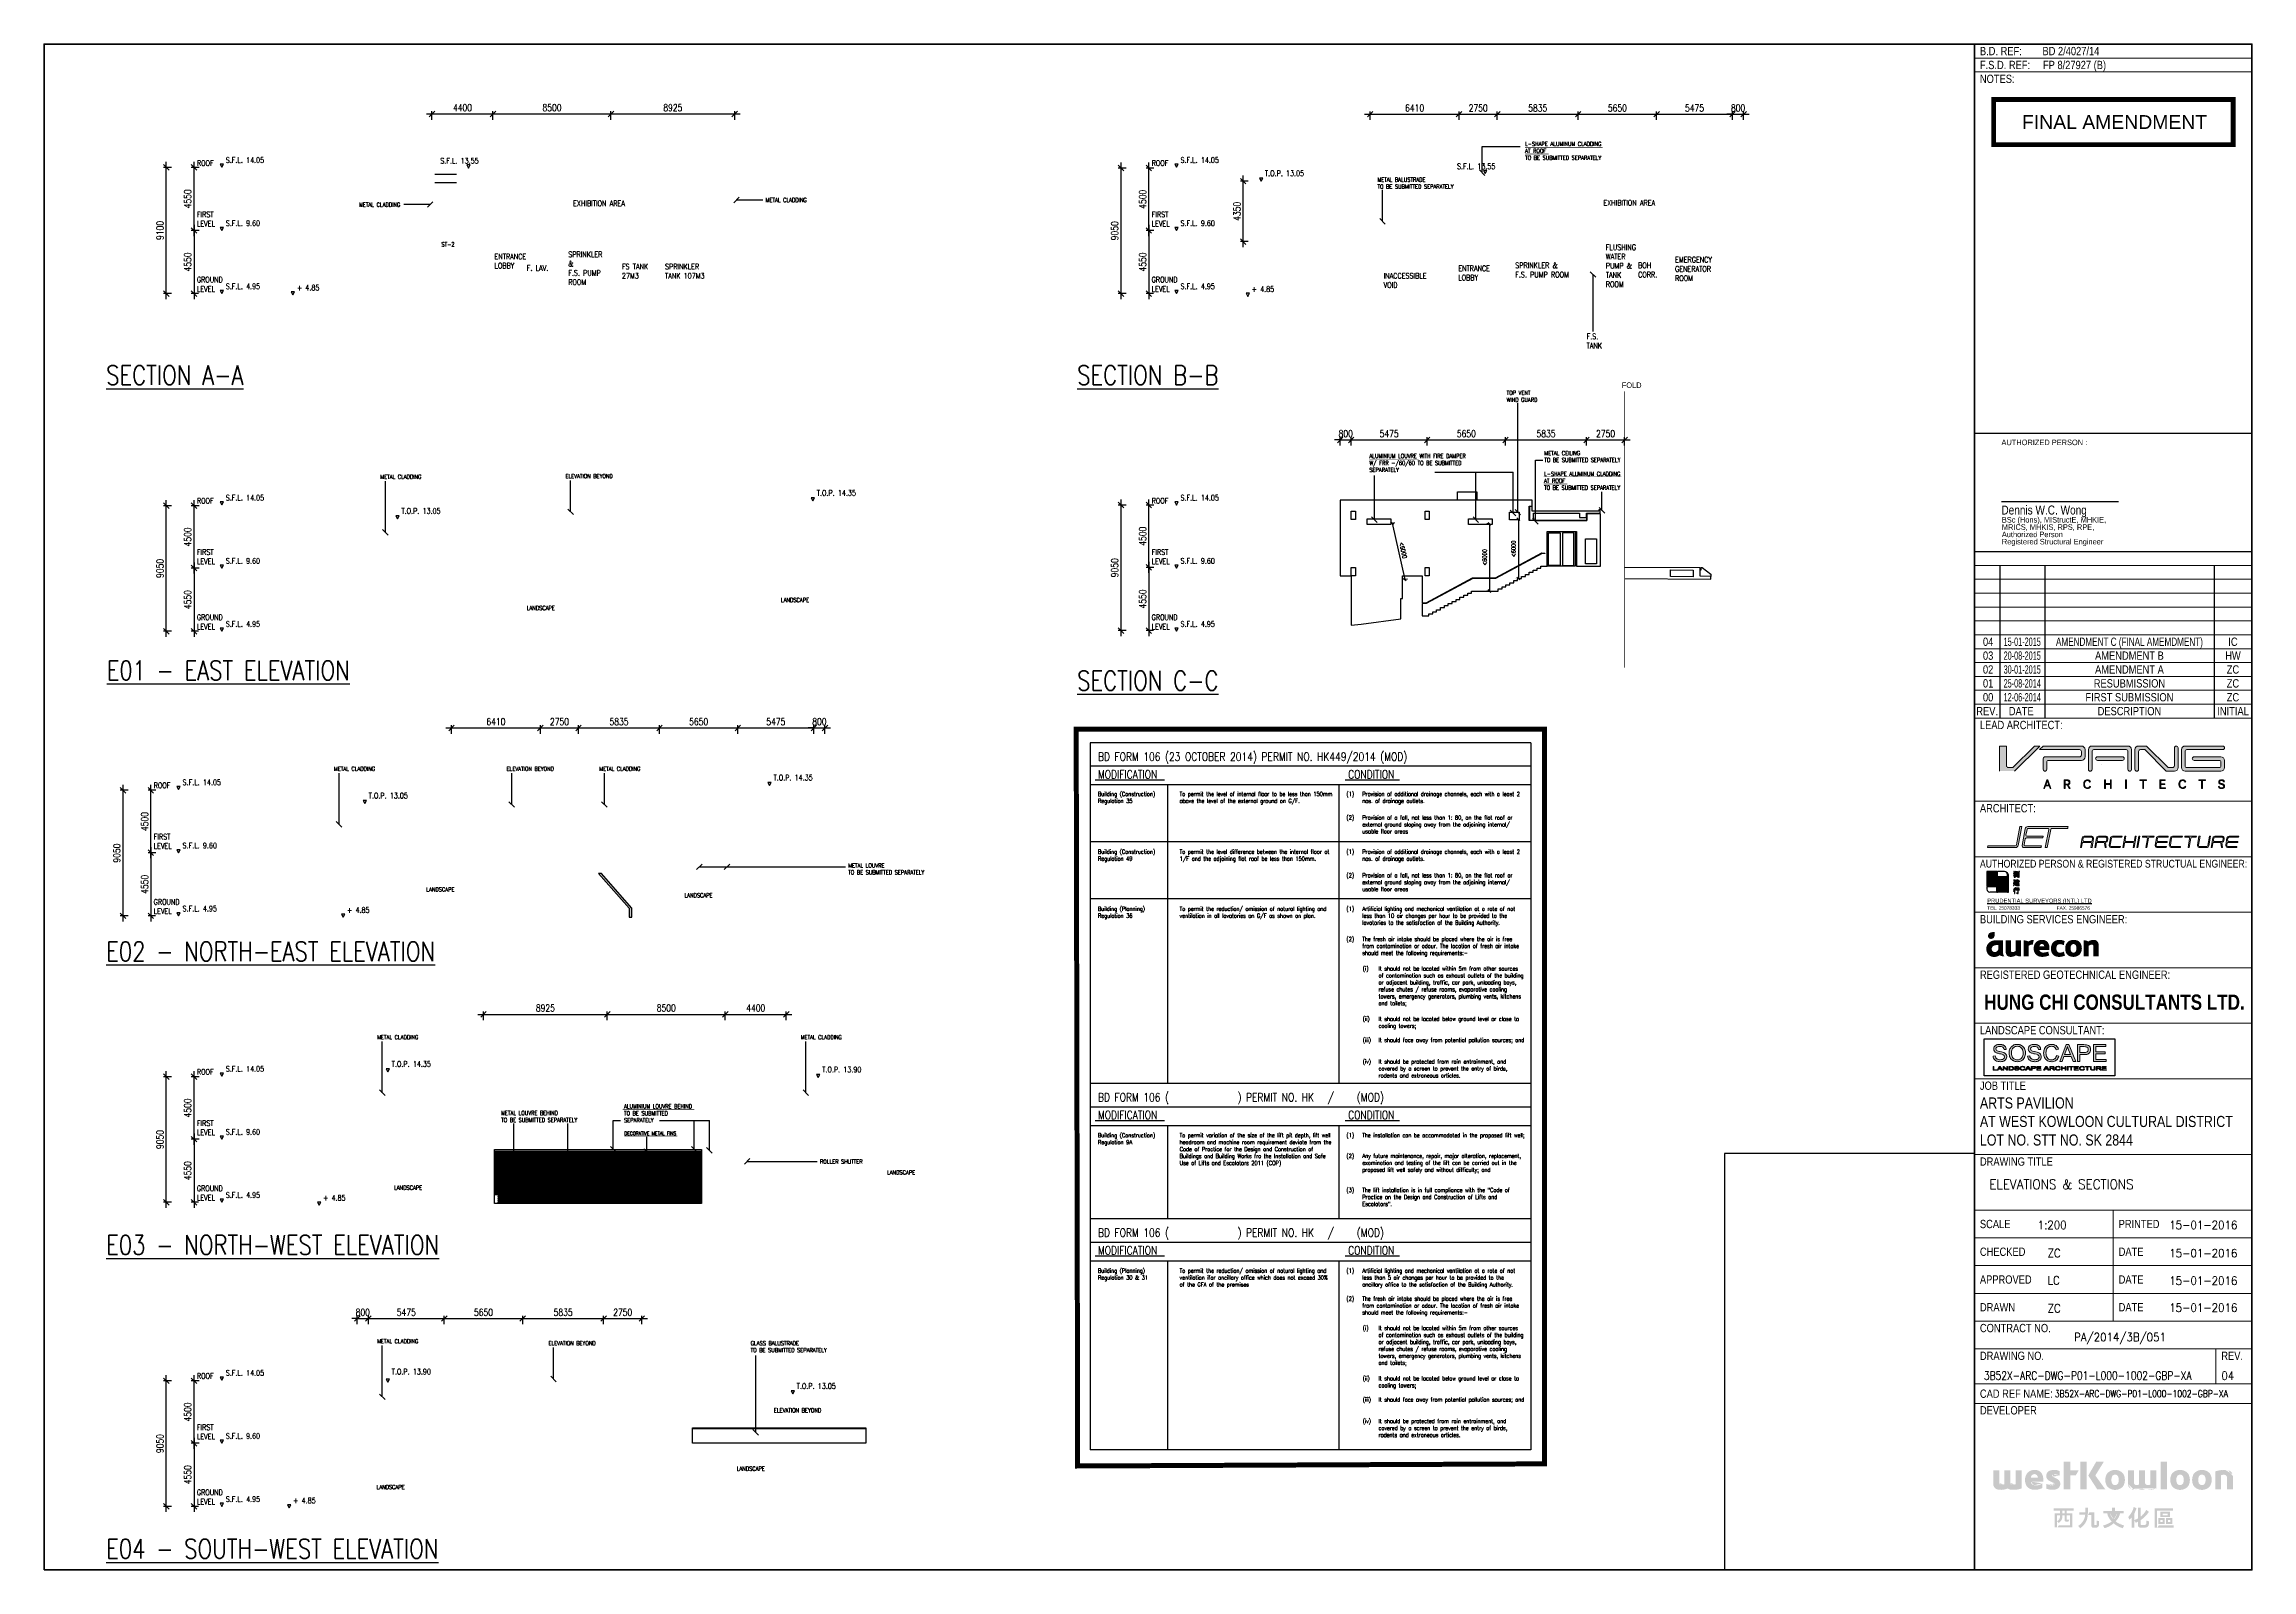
# Paper-space layout 'Layout1' of a CAD drawing. Header units: millimetres. Extents: x 22 to 818, y 22 to 572.
# The model-space entities are those that its viewports show. They can reach past a viewport. Long polylines and large blocks are cut down to what shows.
import ezdxf
from ezdxf.enums import TextEntityAlignment as Align

# ---------------------------------------------------------------- set-up
doc = ezdxf.new("R2010")
doc.units = ezdxf.units.MM
doc.header["$LTSCALE"] = 1000
doc.header["$MEASUREMENT"] = 0
for name, pattern in [('DASHDOT2', [0.5, 0.25, -0.125, 0, -0.125]), ('DASHED2', [0.375, 0.25, -0.125]), ('HIDDEN2', [0.1875, 0.125, -0.0625])]:
    doc.linetypes.add(name, pattern=pattern)
for name, color, linetype in [('00_Example', 7, 'Continuous'), ('_BD Amendment C Changes', 10, 'Continuous'), ('Layer 1', 7, 'Continuous'), ('MGD064_C200', 200, 'Continuous'), ('MGD064_CC130', 130, 'Continuous'), ('TITLE', 13, 'Continuous'), ('VPA050_Marks', 1, 'Continuous'), ('VPA064_Ele C200', 200, 'HIDDEN2'), ('VPA064_Ele C97', 97, 'Continuous')]:
    doc.layers.add(name, color=color, linetype=linetype)
for name, color, linetype, lineweight in [('DW-TITLE', 7, 'Continuous', 0), ('VPA010_Title Block', 7, 'Continuous', 25), ('VPA014_Drawing Information', 1, 'Continuous', 25), ('VPA031_Dimension', 6, 'Continuous', 13), ('VPA031_Dimension GF', 6, 'Continuous', 13), ('VPA040_T', 1, 'Continuous', 25), ('VPA047_Room Name', 2, 'Continuous', 25), ('VPA052_Marks-section-det-elev', 1, 'Continuous', 13)]:
    doc.layers.add(name, color=color, linetype=linetype, lineweight=lineweight)
doc.layers.add('fill', color=1, linetype='Continuous', plot=False)
doc.layers.get('Defpoints').off()
doc.layers.get('Defpoints').freeze()
doc.styles.add('Arial', font='arial.ttf', dxfattribs={"width": 0.8})
doc.styles.add('RLP-SIMPLEX', font='SIMPLEX.shx', dxfattribs={"width": 0.8})
doc.styles.add('ROMANS', font='romans.shx', dxfattribs={"width": 0.8, "height": 2.5})
doc.styles.add('Style-Arial', font='arial.ttf', dxfattribs={"width": 0.8})
doc.styles.add('X-OPTA1D', font='X-OPTA1D')
doc.dimstyles.new('PS_1-100', dxfattribs={"dimtxt": 2.5, "dimasz": 2, "dimexe": 1, "dimexo": 1, "dimgap": 1, "dimtad": 1, "dimdec": 0, "dimlfac": 100, "dimrnd": 5, "dimdsep": 46, "dimtxsty": 'ROMANS', "dimblk": 'OBLIQUE', "dimcen": 2, "dimdle": 2, "dimclrd": 256, "dimclre": 256, "dimclrt": 3, "dimadec": 0, "dimazin": 0, "dimtfac": 1, "dimtdec": 0, "dimtix": 1, "dimtmove": 2, "dimatfit": 0, "dimldrblk": 'OBLIQUE', "dimfxl": 0, "dimtolj": 1, "dimtzin": 0, "dimarcsym": 0})
doc.dimstyles.new('VP-SIMPLEX_D200', dxfattribs={"dimscale": 200, "dimtxt": 1.5, "dimasz": 1, "dimexe": 1, "dimexo": 1, "dimgap": 1, "dimtad": 1, "dimdec": 1, "dimdsep": 46, "dimtxsty": 'RLP-SIMPLEX', "dimblk": 'OBLIQUE', "dimcen": 1, "dimclrd": 1, "dimclre": 1, "dimclrt": 256, "dimadec": 1, "dimazin": 2, "dimtfac": 1, "dimtdec": 1, "dimtix": 1, "dimtmove": 2, "dimatfit": 1, "dimfxl": 0, "dimtolj": 1, "dimtzin": 0, "dimarcsym": 0})

# ---------------------------------------------------------------- blocks, each defined once
blk = doc.blocks.new('JET')
at = {"ltscale": 500}
h = blk.add_hatch(color=253, dxfattribs=at)
h.dxf.hatch_style = 1
edge = h.paths.add_edge_path()
edge.add_spline(control_points=[(0, 0), (0, 0), (0.07, 0.37), (0.07, 0.37), (0.07, 0.37), (-3.26, 0.37), (-3.26, 0.37), (-3.28, 0.37), (-3.31, 0.37), (-3.33, 0.38), (-3.53, 0.41), (-3.66, 0.61), (-3.63, 0.81), (-3.63, 0.81), (-3.5, 1.55), (-3.5, 1.55), (-3.47, 1.73), (-3.31, 1.86), (-3.13, 1.86), (-3.13, 1.86), (0.33, 1.86), (0.33, 1.86), (0.33, 1.86), (0.39, 2.23), (0.39, 2.23), (0.39, 2.23), (-2.93, 2.23), (-2.93, 2.23), (-2.96, 2.23), (-2.98, 2.23), (-3, 2.23), (-3.2, 2.27), (-3.34, 2.46), (-3.3, 2.66), (-3.3, 2.66), (-3.17, 3.41), (-3.17, 3.41), (-3.14, 3.58), (-2.98, 3.71), (-2.8, 3.71), (-2.8, 3.71), (0.65, 3.71), (0.65, 3.71), (0.65, 3.71), (0.72, 4.08), (0.72, 4.08), (0.72, 4.08), (-2.8, 4.08), (-2.8, 4.08), (-3.16, 4.08), (-3.47, 3.83), (-3.54, 3.47), (-3.54, 3.47), (-3.99, 0.87), (-3.99, 0.87), (-4.06, 0.47), (-3.8, 0.08), (-3.39, 0.01), (-3.35, 0), (-3.31, 0), (-3.26, 0), (-3.26, 0), (0, 0), (0, 0)], knot_values=[0, 0, 0, 0, 1, 1, 1, 2, 2, 2, 3, 3, 3, 4, 4, 4, 5, 5, 5, 6, 6, 6, 7, 7, 7, 8, 8, 8, 9, 9, 9, 10, 10, 10, 11, 11, 11, 12, 12, 12, 13, 13, 13, 14, 14, 14, 15, 15, 15, 16, 16, 16, 17, 17, 17, 18, 18, 18, 19, 19, 19, 20, 20, 20, 21, 21, 21, 21], degree=3, periodic=0)
edge = h.paths.add_edge_path(flags=16)
edge.add_spline(control_points=[(-4.9, 3.28), (-4.9, 3.28), (-5.03, 2.53), (-5.03, 2.53), (-5.06, 2.36), (-5.22, 2.23), (-5.4, 2.23), (-5.4, 2.23), (-8.03, 2.23), (-8.03, 2.23), (-8.06, 2.23), (-8.08, 2.23), (-8.1, 2.23), (-8.3, 2.27), (-8.44, 2.46), (-8.4, 2.66), (-8.4, 2.66), (-8.27, 3.41), (-8.27, 3.41), (-8.24, 3.58), (-8.08, 3.71), (-7.9, 3.71), (-7.9, 3.71), (-5.26, 3.71), (-5.26, 3.71), (-5.24, 3.71), (-5.22, 3.71), (-5.2, 3.71), (-5, 3.67), (-4.86, 3.48), (-4.9, 3.28)], knot_values=[0, 0, 0, 0, 1, 1, 1, 2, 2, 2, 3, 3, 3, 4, 4, 4, 5, 5, 5, 6, 6, 6, 7, 7, 7, 8, 8, 8, 9, 9, 9, 10, 10, 10, 10], degree=3, periodic=0)
edge = h.paths.add_edge_path()
edge.add_spline(control_points=[(-5.14, 4.07), (-5.18, 4.08), (-5.22, 4.08), (-5.26, 4.08), (-5.26, 4.08), (-7.9, 4.08), (-7.9, 4.08), (-8.26, 4.08), (-8.57, 3.83), (-8.64, 3.47), (-8.64, 3.47), (-9.25, 0), (-9.25, 0), (-9.25, 0), (-8.87, 0), (-8.87, 0), (-8.87, 0), (-8.6, 1.55), (-8.6, 1.55), (-8.57, 1.73), (-8.41, 1.86), (-8.23, 1.86), (-8.23, 1.86), (-6.12, 1.86), (-6.12, 1.86), (-5.94, 1.86), (-5.78, 1.73), (-5.75, 1.55), (-5.75, 1.55), (-5.48, 0), (-5.48, 0), (-5.48, 0), (-5.1, 0), (-5.1, 0), (-5.1, 0), (-5.43, 1.86), (-5.43, 1.86), (-5.43, 1.86), (-5.4, 1.86), (-5.4, 1.86), (-5.04, 1.86), (-4.73, 2.12), (-4.66, 2.47), (-4.66, 2.47), (-4.53, 3.21), (-4.53, 3.21), (-4.46, 3.62), (-4.73, 4), (-5.14, 4.07)], knot_values=[0, 0, 0, 0, 1, 1, 1, 2, 2, 2, 3, 3, 3, 4, 4, 4, 5, 5, 5, 6, 6, 6, 7, 7, 7, 8, 8, 8, 9, 9, 9, 10, 10, 10, 11, 11, 11, 12, 12, 12, 13, 13, 13, 14, 14, 14, 15, 15, 15, 16, 16, 16, 16], degree=3, periodic=0)
edge = h.paths.add_edge_path()
edge.add_spline(control_points=[(-14.54, 4.08), (-14.54, 4.08), (-18.69, 4.08), (-18.69, 4.08), (-18.69, 4.08), (-18.76, 3.71), (-18.76, 3.71), (-18.76, 3.71), (-17.34, 3.71), (-17.34, 3.71), (-17.32, 3.71), (-17.3, 3.71), (-17.28, 3.71), (-17.08, 3.67), (-16.94, 3.48), (-16.98, 3.28), (-16.98, 3.28), (-17.56, 0), (-17.56, 0), (-17.56, 0), (-17.18, 0), (-17.18, 0), (-17.18, 0), (-16.58, 3.41), (-16.58, 3.41), (-16.55, 3.58), (-16.39, 3.71), (-16.21, 3.71), (-16.21, 3.71), (-14.61, 3.71), (-14.61, 3.71), (-14.61, 3.71), (-14.54, 4.08), (-14.54, 4.08)], knot_values=[0, 0, 0, 0, 1, 1, 1, 2, 2, 2, 3, 3, 3, 4, 4, 4, 5, 5, 5, 6, 6, 6, 7, 7, 7, 8, 8, 8, 9, 9, 9, 10, 10, 10, 11, 11, 11, 11], degree=3, periodic=0)
edge = h.paths.add_edge_path()
edge.add_spline(control_points=[(-23.85, 3.47), (-23.79, 3.83), (-23.48, 4.08), (-23.12, 4.08), (-23.12, 4.08), (-19.59, 4.08), (-19.59, 4.08), (-19.59, 4.08), (-19.66, 3.71), (-19.66, 3.71), (-19.66, 3.71), (-23.12, 3.71), (-23.12, 3.71), (-23.3, 3.71), (-23.45, 3.58), (-23.48, 3.41), (-23.48, 3.41), (-23.94, 0.81), (-23.94, 0.81), (-23.98, 0.61), (-23.84, 0.41), (-23.64, 0.38), (-23.62, 0.37), (-23.6, 0.37), (-23.57, 0.37), (-23.57, 0.37), (-20.25, 0.37), (-20.25, 0.37), (-20.25, 0.37), (-20.31, 0), (-20.31, 0), (-20.31, 0), (-23.57, 0), (-23.57, 0), (-23.62, 0), (-23.66, 0), (-23.7, 0.01), (-24.11, 0.08), (-24.38, 0.47), (-24.31, 0.87), (-24.31, 0.87), (-23.85, 3.47), (-23.85, 3.47)], knot_values=[0, 0, 0, 0, 1, 1, 1, 2, 2, 2, 3, 3, 3, 4, 4, 4, 5, 5, 5, 6, 6, 6, 7, 7, 7, 8, 8, 8, 9, 9, 9, 10, 10, 10, 11, 11, 11, 12, 12, 12, 13, 13, 13, 14, 14, 14, 14], degree=3, periodic=0)
edge = h.paths.add_edge_path(flags=16)
edge.add_spline(control_points=[(-51.97, 3.28), (-51.97, 3.28), (-52.1, 2.53), (-52.1, 2.53), (-52.13, 2.36), (-52.29, 2.23), (-52.47, 2.23), (-52.47, 2.23), (-55.1, 2.23), (-55.1, 2.23), (-55.13, 2.23), (-55.15, 2.23), (-55.17, 2.23), (-55.37, 2.27), (-55.51, 2.46), (-55.47, 2.66), (-55.47, 2.66), (-55.34, 3.41), (-55.34, 3.41), (-55.31, 3.58), (-55.15, 3.71), (-54.97, 3.71), (-54.97, 3.71), (-52.33, 3.71), (-52.33, 3.71), (-52.31, 3.71), (-52.29, 3.71), (-52.27, 3.71), (-52.07, 3.67), (-51.93, 3.48), (-51.97, 3.28)], knot_values=[0, 0, 0, 0, 1, 1, 1, 2, 2, 2, 3, 3, 3, 4, 4, 4, 5, 5, 5, 6, 6, 6, 7, 7, 7, 8, 8, 8, 9, 9, 9, 10, 10, 10, 10], degree=3, periodic=0)
edge = h.paths.add_edge_path()
edge.add_spline(control_points=[(-52.21, 4.07), (-52.25, 4.08), (-52.29, 4.08), (-52.33, 4.08), (-52.33, 4.08), (-54.97, 4.08), (-54.97, 4.08), (-55.33, 4.08), (-55.64, 3.83), (-55.71, 3.47), (-55.71, 3.47), (-56.32, 0), (-56.32, 0), (-56.32, 0), (-55.94, 0), (-55.94, 0), (-55.94, 0), (-55.67, 1.55), (-55.67, 1.55), (-55.64, 1.73), (-55.48, 1.86), (-55.3, 1.86), (-55.3, 1.86), (-52.66, 1.86), (-52.66, 1.86), (-52.64, 1.86), (-52.62, 1.85), (-52.6, 1.85), (-52.4, 1.82), (-52.26, 1.62), (-52.3, 1.42), (-52.3, 1.42), (-52.55, 0), (-52.55, 0), (-52.55, 0), (-52.17, 0), (-52.17, 0), (-52.17, 0), (-51.6, 3.21), (-51.6, 3.21), (-51.53, 3.62), (-51.8, 4), (-52.21, 4.07)], knot_values=[0, 0, 0, 0, 1, 1, 1, 2, 2, 2, 3, 3, 3, 4, 4, 4, 5, 5, 5, 6, 6, 6, 7, 7, 7, 8, 8, 8, 9, 9, 9, 10, 10, 10, 11, 11, 11, 12, 12, 12, 13, 13, 13, 14, 14, 14, 14], degree=3, periodic=0)
edge = h.paths.add_edge_path()
edge.add_spline(control_points=[(-25.43, 0), (-25.43, 0), (-25.36, 0.37), (-25.36, 0.37), (-25.36, 0.37), (-28.69, 0.37), (-28.69, 0.37), (-28.71, 0.37), (-28.74, 0.37), (-28.76, 0.38), (-28.96, 0.41), (-29.09, 0.61), (-29.06, 0.81), (-29.06, 0.81), (-28.93, 1.55), (-28.93, 1.55), (-28.9, 1.73), (-28.74, 1.86), (-28.56, 1.86), (-28.56, 1.86), (-25.1, 1.86), (-25.1, 1.86), (-25.1, 1.86), (-25.04, 2.23), (-25.04, 2.23), (-25.04, 2.23), (-28.37, 2.23), (-28.37, 2.23), (-28.39, 2.23), (-28.41, 2.23), (-28.43, 2.23), (-28.63, 2.27), (-28.77, 2.46), (-28.73, 2.66), (-28.73, 2.66), (-28.6, 3.41), (-28.6, 3.41), (-28.57, 3.58), (-28.41, 3.71), (-28.23, 3.71), (-28.23, 3.71), (-24.78, 3.71), (-24.78, 3.71), (-24.78, 3.71), (-24.71, 4.08), (-24.71, 4.08), (-24.71, 4.08), (-28.23, 4.08), (-28.23, 4.08), (-28.59, 4.08), (-28.9, 3.83), (-28.97, 3.47), (-28.97, 3.47), (-29.42, 0.87), (-29.42, 0.87), (-29.49, 0.47), (-29.23, 0.08), (-28.82, 0.01), (-28.78, 0), (-28.74, 0), (-28.69, 0), (-28.69, 0), (-25.43, 0), (-25.43, 0)], knot_values=[0, 0, 0, 0, 1, 1, 1, 2, 2, 2, 3, 3, 3, 4, 4, 4, 5, 5, 5, 6, 6, 6, 7, 7, 7, 8, 8, 8, 9, 9, 9, 10, 10, 10, 11, 11, 11, 12, 12, 12, 13, 13, 13, 14, 14, 14, 15, 15, 15, 16, 16, 16, 17, 17, 17, 18, 18, 18, 19, 19, 19, 20, 20, 20, 21, 21, 21, 21], degree=3, periodic=0)
edge = h.paths.add_edge_path()
edge.add_spline(control_points=[(-29.77, 4.08), (-29.77, 4.08), (-33.92, 4.08), (-33.92, 4.08), (-33.92, 4.08), (-33.98, 3.71), (-33.98, 3.71), (-33.98, 3.71), (-32.57, 3.71), (-32.57, 3.71), (-32.55, 3.71), (-32.53, 3.71), (-32.51, 3.71), (-32.3, 3.67), (-32.17, 3.48), (-32.2, 3.28), (-32.2, 3.28), (-32.78, 0), (-32.78, 0), (-32.78, 0), (-32.41, 0), (-32.41, 0), (-32.41, 0), (-31.8, 3.41), (-31.8, 3.41), (-31.77, 3.58), (-31.62, 3.71), (-31.44, 3.71), (-31.44, 3.71), (-29.84, 3.71), (-29.84, 3.71), (-29.84, 3.71), (-29.77, 4.08), (-29.77, 4.08)], knot_values=[0, 0, 0, 0, 1, 1, 1, 2, 2, 2, 3, 3, 3, 4, 4, 4, 5, 5, 5, 6, 6, 6, 7, 7, 7, 8, 8, 8, 9, 9, 9, 10, 10, 10, 11, 11, 11, 11], degree=3, periodic=0)
edge = h.paths.add_edge_path()
edge.add_spline(control_points=[(-40.38, 4.08), (-40.38, 4.08), (-40, 4.08), (-40, 4.08), (-40, 4.08), (-40.25, 2.66), (-40.25, 2.66), (-40.29, 2.46), (-40.15, 2.27), (-39.95, 2.23), (-39.93, 2.23), (-39.91, 2.23), (-39.89, 2.23), (-39.89, 2.23), (-37.25, 2.23), (-37.25, 2.23), (-37.07, 2.23), (-36.91, 2.36), (-36.88, 2.53), (-36.88, 2.53), (-36.61, 4.08), (-36.61, 4.08), (-36.61, 4.08), (-36.23, 4.08), (-36.23, 4.08), (-36.23, 4.08), (-36.95, 0), (-36.95, 0), (-36.95, 0), (-37.33, 0), (-37.33, 0), (-37.33, 0), (-37.08, 1.42), (-37.08, 1.42), (-37.04, 1.62), (-37.18, 1.82), (-37.38, 1.85), (-37.4, 1.85), (-37.42, 1.86), (-37.44, 1.86), (-37.44, 1.86), (-40.08, 1.86), (-40.08, 1.86), (-40.26, 1.86), (-40.42, 1.73), (-40.45, 1.55), (-40.45, 1.55), (-40.72, 0), (-40.72, 0), (-40.72, 0), (-41.1, 0), (-41.1, 0), (-41.1, 0), (-40.38, 4.08), (-40.38, 4.08)], knot_values=[0, 0, 0, 0, 1, 1, 1, 2, 2, 2, 3, 3, 3, 4, 4, 4, 5, 5, 5, 6, 6, 6, 7, 7, 7, 8, 8, 8, 9, 9, 9, 10, 10, 10, 11, 11, 11, 12, 12, 12, 13, 13, 13, 14, 14, 14, 15, 15, 15, 16, 16, 16, 17, 17, 17, 18, 18, 18, 18], degree=3, periodic=0)
edge = h.paths.add_edge_path(flags=16)
edge.add_spline(control_points=[(-46.85, 3.28), (-46.85, 3.28), (-46.98, 2.53), (-46.98, 2.53), (-47.01, 2.36), (-47.16, 2.23), (-47.34, 2.23), (-47.34, 2.23), (-49.98, 2.23), (-49.98, 2.23), (-50, 2.23), (-50.02, 2.23), (-50.05, 2.23), (-50.25, 2.27), (-50.38, 2.46), (-50.35, 2.66), (-50.35, 2.66), (-50.22, 3.41), (-50.22, 3.41), (-50.18, 3.58), (-50.03, 3.71), (-49.85, 3.71), (-49.85, 3.71), (-47.21, 3.71), (-47.21, 3.71), (-47.19, 3.71), (-47.17, 3.71), (-47.15, 3.71), (-46.94, 3.67), (-46.81, 3.48), (-46.85, 3.28)], knot_values=[0, 0, 0, 0, 1, 1, 1, 2, 2, 2, 3, 3, 3, 4, 4, 4, 5, 5, 5, 6, 6, 6, 7, 7, 7, 8, 8, 8, 9, 9, 9, 10, 10, 10, 10], degree=3, periodic=0)
edge = h.paths.add_edge_path()
edge.add_spline(control_points=[(-47.08, 4.07), (-47.12, 4.08), (-47.17, 4.08), (-47.21, 4.08), (-47.21, 4.08), (-49.85, 4.08), (-49.85, 4.08), (-50.21, 4.08), (-50.52, 3.83), (-50.58, 3.47), (-50.58, 3.47), (-51.19, 0), (-51.19, 0), (-51.19, 0), (-50.82, 0), (-50.82, 0), (-50.82, 0), (-50.54, 1.55), (-50.54, 1.55), (-50.51, 1.73), (-50.36, 1.86), (-50.18, 1.86), (-50.18, 1.86), (-48.06, 1.86), (-48.06, 1.86), (-47.88, 1.86), (-47.73, 1.73), (-47.7, 1.55), (-47.7, 1.55), (-47.42, 0), (-47.42, 0), (-47.42, 0), (-47.05, 0), (-47.05, 0), (-47.05, 0), (-47.37, 1.86), (-47.37, 1.86), (-47.37, 1.86), (-47.34, 1.86), (-47.34, 1.86), (-46.98, 1.86), (-46.67, 2.12), (-46.61, 2.47), (-46.61, 2.47), (-46.48, 3.21), (-46.48, 3.21), (-46.41, 3.62), (-46.68, 4), (-47.08, 4.07)], knot_values=[0, 0, 0, 0, 1, 1, 1, 2, 2, 2, 3, 3, 3, 4, 4, 4, 5, 5, 5, 6, 6, 6, 7, 7, 7, 8, 8, 8, 9, 9, 9, 10, 10, 10, 11, 11, 11, 12, 12, 12, 13, 13, 13, 14, 14, 14, 15, 15, 15, 16, 16, 16, 16], degree=3, periodic=0)
edge = h.paths.add_edge_path()
edge.add_spline(control_points=[(-45.57, 3.47), (-45.5, 3.83), (-45.19, 4.08), (-44.83, 4.08), (-44.83, 4.08), (-41.31, 4.08), (-41.31, 4.08), (-41.31, 4.08), (-41.38, 3.71), (-41.38, 3.71), (-41.38, 3.71), (-44.83, 3.71), (-44.83, 3.71), (-45.01, 3.71), (-45.17, 3.58), (-45.2, 3.41), (-45.2, 3.41), (-45.66, 0.81), (-45.66, 0.81), (-45.69, 0.61), (-45.56, 0.41), (-45.36, 0.38), (-45.34, 0.37), (-45.31, 0.37), (-45.29, 0.37), (-45.29, 0.37), (-41.96, 0.37), (-41.96, 0.37), (-41.96, 0.37), (-42.03, 0), (-42.03, 0), (-42.03, 0), (-45.29, 0), (-45.29, 0), (-45.34, 0), (-45.38, 0), (-45.42, 0.01), (-45.82, 0.08), (-46.09, 0.47), (-46.02, 0.87), (-46.02, 0.87), (-45.57, 3.47), (-45.57, 3.47)], knot_values=[0, 0, 0, 0, 1, 1, 1, 2, 2, 2, 3, 3, 3, 4, 4, 4, 5, 5, 5, 6, 6, 6, 7, 7, 7, 8, 8, 8, 9, 9, 9, 10, 10, 10, 11, 11, 11, 12, 12, 12, 13, 13, 13, 14, 14, 14, 14], degree=3, periodic=0)
edge = h.paths.add_edge_path()
edge.add_spline(control_points=[(-13.46, 0), (-13.5, 0), (-13.54, 0), (-13.59, 0.01), (-13.99, 0.08), (-14.26, 0.47), (-14.19, 0.87), (-14.19, 0.87), (-13.62, 4.08), (-13.62, 4.08), (-13.62, 4.08), (-13.24, 4.08), (-13.24, 4.08), (-13.24, 4.08), (-13.82, 0.81), (-13.82, 0.81), (-13.86, 0.61), (-13.72, 0.41), (-13.52, 0.38), (-13.5, 0.37), (-13.48, 0.37), (-13.46, 0.37), (-13.46, 0.37), (-10.82, 0.37), (-10.82, 0.37), (-10.64, 0.37), (-10.48, 0.5), (-10.45, 0.68), (-10.45, 0.68), (-9.85, 4.08), (-9.85, 4.08), (-9.85, 4.08), (-9.47, 4.08), (-9.47, 4.08), (-9.47, 4.08), (-10.09, 0.61), (-10.09, 0.61), (-10.15, 0.26), (-10.46, 0), (-10.82, 0), (-10.82, 0), (-13.46, 0), (-13.46, 0)], knot_values=[0, 0, 0, 0, 1, 1, 1, 2, 2, 2, 3, 3, 3, 4, 4, 4, 5, 5, 5, 6, 6, 6, 7, 7, 7, 8, 8, 8, 9, 9, 9, 10, 10, 10, 11, 11, 11, 12, 12, 12, 13, 13, 13, 14, 14, 14, 14], degree=3, periodic=0)
h.paths.add_polyline_path([(-35.28, 4.08), (-36, 0), (-35.64, 0), (-34.9, 4.08)])
edge = h.paths.add_edge_path()
edge.add_spline(control_points=[(-79.41, 0.99), (-79.45, 0.79), (-79.64, 0.63), (-79.84, 0.63), (-79.84, 0.63), (-89.73, 0.63), (-89.73, 0.63), (-89.73, 0.63), (-89.85, 0), (-89.85, 0), (-89.85, 0), (-79.71, 0), (-79.71, 0), (-79.29, 0), (-78.89, 0.34), (-78.81, 0.75), (-78.81, 0.75), (-77.52, 7.54), (-77.52, 7.54), (-77.57, 7.54), (-78.09, 7.54), (-78.17, 7.54), (-78.17, 7.54), (-79.41, 0.99), (-79.41, 0.99)], knot_values=[0, 0, 0, 0, 1, 1, 1, 2, 2, 2, 3, 3, 3, 4, 4, 4, 5, 5, 5, 6, 6, 6, 7, 7, 7, 8, 8, 8, 8], degree=3, periodic=0)
edge = h.paths.add_edge_path()
edge.add_spline(control_points=[(-75.33, 7.55), (-75.74, 7.55), (-76.14, 7.21), (-76.22, 6.8), (-76.22, 6.8), (-77.37, 0.75), (-77.37, 0.75), (-77.45, 0.34), (-77.17, 0), (-76.75, 0), (-76.75, 0), (-70.52, 0), (-70.52, 0), (-70.48, 0.18), (-70.44, 0.38), (-70.39, 0.63), (-70.39, 0.63), (-76.34, 0.63), (-76.34, 0.63), (-76.54, 0.63), (-76.67, 0.79), (-76.63, 0.99), (-76.63, 0.99), (-76.24, 3.09), (-76.24, 3.09), (-76.2, 3.29), (-76.01, 3.45), (-75.81, 3.45), (-75.81, 3.45), (-69.86, 3.45), (-69.86, 3.45), (-69.86, 3.45), (-69.85, 3.45), (-69.85, 3.45), (-69.85, 3.45), (-69.72, 4.1), (-69.72, 4.1), (-69.73, 4.1), (-69.73, 4.1), (-69.74, 4.1), (-69.74, 4.1), (-75.69, 4.1), (-75.69, 4.1), (-75.88, 4.1), (-76.02, 4.26), (-75.98, 4.46), (-75.98, 4.46), (-75.58, 6.56), (-75.58, 6.56), (-75.54, 6.76), (-75.35, 6.92), (-75.15, 6.92), (-75.15, 6.92), (-69.2, 6.92), (-69.2, 6.92), (-69.2, 6.92), (-69.2, 6.92), (-69.2, 6.92), (-69.2, 6.92), (-68.06, 6.92), (-68.06, 6.92), (-67.86, 6.92), (-67.73, 6.76), (-67.77, 6.56), (-67.77, 6.56), (-69.01, 0), (-69.01, 0), (-69.01, 0), (-68.31, 0), (-68.31, 0), (-68.31, 0), (-67.07, 6.56), (-67.07, 6.56), (-67.03, 6.76), (-66.84, 6.92), (-66.64, 6.92), (-66.64, 6.92), (-60.94, 6.92), (-60.94, 6.92), (-60.87, 7.27), (-60.87, 7.33), (-60.82, 7.55), (-60.82, 7.55), (-75.33, 7.55), (-75.33, 7.55)], knot_values=[0, 0, 0, 0, 1, 1, 1, 2, 2, 2, 3, 3, 3, 4, 4, 4, 5, 5, 5, 6, 6, 6, 7, 7, 7, 8, 8, 8, 9, 9, 9, 10, 10, 10, 11, 11, 11, 12, 12, 12, 13, 13, 13, 14, 14, 14, 15, 15, 15, 16, 16, 16, 17, 17, 17, 18, 18, 18, 19, 19, 19, 20, 20, 20, 21, 21, 21, 22, 22, 22, 23, 23, 23, 24, 24, 24, 25, 25, 25, 26, 26, 26, 27, 27, 27, 28, 28, 28, 28], degree=3, periodic=0)
h.paths.add_polyline_path([(-47.37, 1.86), (-47.34, 1.86)], flags=16)
at = {"layer": 'Layer 1', "lineweight": 0}
for points in [[(-47.37, 1.86), (-47.34, 1.86)], [(-35.28, 4.08), (-36, 0), (-35.64, 0), (-34.9, 4.08), (-35.28, 4.08)]]:
    blk.add_lwpolyline(points, dxfattribs=at)
at = {"layer": 'Layer 1', "color": 7, "lineweight": 5}
blk.add_lwpolyline([(-47.37, 1.86), (-47.34, 1.86)], dxfattribs=at)
at = {"layer": 'Layer 1', "lineweight": 0}
for points, knots in [([(-79.41, 0.99), (-79.45, 0.79), (-79.64, 0.63), (-79.84, 0.63), (-79.84, 0.63), (-89.73, 0.63), (-89.73, 0.63), (-89.73, 0.63), (-89.85, 0), (-89.85, 0), (-89.85, 0), (-79.71, 0), (-79.71, 0), (-79.29, 0), (-78.89, 0.34), (-78.81, 0.75), (-78.81, 0.75), (-77.52, 7.54), (-77.52, 7.54), (-77.57, 7.54), (-78.09, 7.54), (-78.17, 7.54), (-78.17, 7.54), (-79.41, 0.99), (-79.41, 0.99)], [0, 0, 0, 0, 1, 1, 1, 2, 2, 2, 3, 3, 3, 4, 4, 4, 5, 5, 5, 6, 6, 6, 7, 7, 7, 8, 8, 8, 8]), ([(-75.33, 7.55), (-75.74, 7.55), (-76.14, 7.21), (-76.22, 6.8), (-76.22, 6.8), (-77.37, 0.75), (-77.37, 0.75), (-77.45, 0.34), (-77.17, 0), (-76.75, 0), (-76.75, 0), (-70.52, 0), (-70.52, 0), (-70.48, 0.18), (-70.44, 0.38), (-70.39, 0.63), (-70.39, 0.63), (-76.34, 0.63), (-76.34, 0.63), (-76.54, 0.63), (-76.67, 0.79), (-76.63, 0.99), (-76.63, 0.99), (-76.24, 3.09), (-76.24, 3.09), (-76.2, 3.29), (-76.01, 3.45), (-75.81, 3.45), (-75.81, 3.45), (-69.86, 3.45), (-69.86, 3.45), (-69.86, 3.45), (-69.85, 3.45), (-69.85, 3.45), (-69.85, 3.45), (-69.72, 4.1), (-69.72, 4.1), (-69.73, 4.1), (-69.73, 4.1), (-69.74, 4.1), (-69.74, 4.1), (-75.69, 4.1), (-75.69, 4.1), (-75.88, 4.1), (-76.02, 4.26), (-75.98, 4.46), (-75.98, 4.46), (-75.58, 6.56), (-75.58, 6.56), (-75.54, 6.76), (-75.35, 6.92), (-75.15, 6.92), (-75.15, 6.92), (-69.2, 6.92), (-69.2, 6.92), (-69.2, 6.92), (-69.2, 6.92), (-69.2, 6.92), (-69.2, 6.92), (-68.06, 6.92), (-68.06, 6.92), (-67.86, 6.92), (-67.73, 6.76), (-67.77, 6.56), (-67.77, 6.56), (-69.01, 0), (-69.01, 0), (-69.01, 0), (-68.31, 0), (-68.31, 0), (-68.31, 0), (-67.07, 6.56), (-67.07, 6.56), (-67.03, 6.76), (-66.84, 6.92), (-66.64, 6.92), (-66.64, 6.92), (-60.94, 6.92), (-60.94, 6.92), (-60.87, 7.27), (-60.87, 7.33), (-60.82, 7.55), (-60.82, 7.55), (-75.33, 7.55), (-75.33, 7.55)], [0, 0, 0, 0, 1, 1, 1, 2, 2, 2, 3, 3, 3, 4, 4, 4, 5, 5, 5, 6, 6, 6, 7, 7, 7, 8, 8, 8, 9, 9, 9, 10, 10, 10, 11, 11, 11, 12, 12, 12, 13, 13, 13, 14, 14, 14, 15, 15, 15, 16, 16, 16, 17, 17, 17, 18, 18, 18, 19, 19, 19, 20, 20, 20, 21, 21, 21, 22, 22, 22, 23, 23, 23, 24, 24, 24, 25, 25, 25, 26, 26, 26, 27, 27, 27, 28, 28, 28, 28]), ([(-52.21, 4.07), (-52.25, 4.08), (-52.29, 4.08), (-52.33, 4.08), (-52.33, 4.08), (-54.97, 4.08), (-54.97, 4.08), (-55.33, 4.08), (-55.64, 3.83), (-55.71, 3.47), (-55.71, 3.47), (-56.32, 0), (-56.32, 0), (-56.32, 0), (-55.94, 0), (-55.94, 0), (-55.94, 0), (-55.67, 1.55), (-55.67, 1.55), (-55.64, 1.73), (-55.48, 1.86), (-55.3, 1.86), (-55.3, 1.86), (-52.66, 1.86), (-52.66, 1.86), (-52.64, 1.86), (-52.62, 1.85), (-52.6, 1.85), (-52.4, 1.82), (-52.26, 1.62), (-52.3, 1.42), (-52.3, 1.42), (-52.55, 0), (-52.55, 0), (-52.55, 0), (-52.17, 0), (-52.17, 0), (-52.17, 0), (-51.6, 3.21), (-51.6, 3.21), (-51.53, 3.62), (-51.8, 4), (-52.21, 4.07)], [0, 0, 0, 0, 1, 1, 1, 2, 2, 2, 3, 3, 3, 4, 4, 4, 5, 5, 5, 6, 6, 6, 7, 7, 7, 8, 8, 8, 9, 9, 9, 10, 10, 10, 11, 11, 11, 12, 12, 12, 13, 13, 13, 14, 14, 14, 14]), ([(-51.97, 3.28), (-51.97, 3.28), (-52.1, 2.53), (-52.1, 2.53), (-52.13, 2.36), (-52.29, 2.23), (-52.47, 2.23), (-52.47, 2.23), (-55.1, 2.23), (-55.1, 2.23), (-55.13, 2.23), (-55.15, 2.23), (-55.17, 2.23), (-55.37, 2.27), (-55.51, 2.46), (-55.47, 2.66), (-55.47, 2.66), (-55.34, 3.41), (-55.34, 3.41), (-55.31, 3.58), (-55.15, 3.71), (-54.97, 3.71), (-54.97, 3.71), (-52.33, 3.71), (-52.33, 3.71), (-52.31, 3.71), (-52.29, 3.71), (-52.27, 3.71), (-52.07, 3.67), (-51.93, 3.48), (-51.97, 3.28)], [0, 0, 0, 0, 1, 1, 1, 2, 2, 2, 3, 3, 3, 4, 4, 4, 5, 5, 5, 6, 6, 6, 7, 7, 7, 8, 8, 8, 9, 9, 9, 10, 10, 10, 10]), ([(-47.08, 4.07), (-47.12, 4.08), (-47.17, 4.08), (-47.21, 4.08), (-47.21, 4.08), (-49.85, 4.08), (-49.85, 4.08), (-50.21, 4.08), (-50.52, 3.83), (-50.58, 3.47), (-50.58, 3.47), (-51.19, 0), (-51.19, 0), (-51.19, 0), (-50.82, 0), (-50.82, 0), (-50.82, 0), (-50.54, 1.55), (-50.54, 1.55), (-50.51, 1.73), (-50.36, 1.86), (-50.18, 1.86), (-50.18, 1.86), (-48.06, 1.86), (-48.06, 1.86), (-47.88, 1.86), (-47.73, 1.73), (-47.7, 1.55), (-47.7, 1.55), (-47.42, 0), (-47.42, 0), (-47.42, 0), (-47.05, 0), (-47.05, 0), (-47.05, 0), (-47.37, 1.86), (-47.37, 1.86), (-47.37, 1.86), (-47.34, 1.86), (-47.34, 1.86), (-46.98, 1.86), (-46.67, 2.12), (-46.61, 2.47), (-46.61, 2.47), (-46.48, 3.21), (-46.48, 3.21), (-46.41, 3.62), (-46.68, 4), (-47.08, 4.07)], [0, 0, 0, 0, 1, 1, 1, 2, 2, 2, 3, 3, 3, 4, 4, 4, 5, 5, 5, 6, 6, 6, 7, 7, 7, 8, 8, 8, 9, 9, 9, 10, 10, 10, 11, 11, 11, 12, 12, 12, 13, 13, 13, 14, 14, 14, 15, 15, 15, 16, 16, 16, 16]), ([(-46.85, 3.28), (-46.85, 3.28), (-46.98, 2.53), (-46.98, 2.53), (-47.01, 2.36), (-47.16, 2.23), (-47.34, 2.23), (-47.34, 2.23), (-49.98, 2.23), (-49.98, 2.23), (-50, 2.23), (-50.02, 2.23), (-50.05, 2.23), (-50.25, 2.27), (-50.38, 2.46), (-50.35, 2.66), (-50.35, 2.66), (-50.22, 3.41), (-50.22, 3.41), (-50.18, 3.58), (-50.03, 3.71), (-49.85, 3.71), (-49.85, 3.71), (-47.21, 3.71), (-47.21, 3.71), (-47.19, 3.71), (-47.17, 3.71), (-47.15, 3.71), (-46.94, 3.67), (-46.81, 3.48), (-46.85, 3.28)], [0, 0, 0, 0, 1, 1, 1, 2, 2, 2, 3, 3, 3, 4, 4, 4, 5, 5, 5, 6, 6, 6, 7, 7, 7, 8, 8, 8, 9, 9, 9, 10, 10, 10, 10]), ([(-45.57, 3.47), (-45.5, 3.83), (-45.19, 4.08), (-44.83, 4.08), (-44.83, 4.08), (-41.31, 4.08), (-41.31, 4.08), (-41.31, 4.08), (-41.38, 3.71), (-41.38, 3.71), (-41.38, 3.71), (-44.83, 3.71), (-44.83, 3.71), (-45.01, 3.71), (-45.17, 3.58), (-45.2, 3.41), (-45.2, 3.41), (-45.66, 0.81), (-45.66, 0.81), (-45.69, 0.61), (-45.56, 0.41), (-45.36, 0.38), (-45.34, 0.37), (-45.31, 0.37), (-45.29, 0.37), (-45.29, 0.37), (-41.96, 0.37), (-41.96, 0.37), (-41.96, 0.37), (-42.03, 0), (-42.03, 0), (-42.03, 0), (-45.29, 0), (-45.29, 0), (-45.34, 0), (-45.38, 0), (-45.42, 0.01), (-45.82, 0.08), (-46.09, 0.47), (-46.02, 0.87), (-46.02, 0.87), (-45.57, 3.47), (-45.57, 3.47)], [0, 0, 0, 0, 1, 1, 1, 2, 2, 2, 3, 3, 3, 4, 4, 4, 5, 5, 5, 6, 6, 6, 7, 7, 7, 8, 8, 8, 9, 9, 9, 10, 10, 10, 11, 11, 11, 12, 12, 12, 13, 13, 13, 14, 14, 14, 14]), ([(-40.38, 4.08), (-40.38, 4.08), (-40, 4.08), (-40, 4.08), (-40, 4.08), (-40.25, 2.66), (-40.25, 2.66), (-40.29, 2.46), (-40.15, 2.27), (-39.95, 2.23), (-39.93, 2.23), (-39.91, 2.23), (-39.89, 2.23), (-39.89, 2.23), (-37.25, 2.23), (-37.25, 2.23), (-37.07, 2.23), (-36.91, 2.36), (-36.88, 2.53), (-36.88, 2.53), (-36.61, 4.08), (-36.61, 4.08), (-36.61, 4.08), (-36.23, 4.08), (-36.23, 4.08), (-36.23, 4.08), (-36.95, 0), (-36.95, 0), (-36.95, 0), (-37.33, 0), (-37.33, 0), (-37.33, 0), (-37.08, 1.42), (-37.08, 1.42), (-37.04, 1.62), (-37.18, 1.82), (-37.38, 1.85), (-37.4, 1.85), (-37.42, 1.86), (-37.44, 1.86), (-37.44, 1.86), (-40.08, 1.86), (-40.08, 1.86), (-40.26, 1.86), (-40.42, 1.73), (-40.45, 1.55), (-40.45, 1.55), (-40.72, 0), (-40.72, 0), (-40.72, 0), (-41.1, 0), (-41.1, 0), (-41.1, 0), (-40.38, 4.08), (-40.38, 4.08)], [0, 0, 0, 0, 1, 1, 1, 2, 2, 2, 3, 3, 3, 4, 4, 4, 5, 5, 5, 6, 6, 6, 7, 7, 7, 8, 8, 8, 9, 9, 9, 10, 10, 10, 11, 11, 11, 12, 12, 12, 13, 13, 13, 14, 14, 14, 15, 15, 15, 16, 16, 16, 17, 17, 17, 18, 18, 18, 18]), ([(-29.77, 4.08), (-29.77, 4.08), (-33.92, 4.08), (-33.92, 4.08), (-33.92, 4.08), (-33.98, 3.71), (-33.98, 3.71), (-33.98, 3.71), (-32.57, 3.71), (-32.57, 3.71), (-32.55, 3.71), (-32.53, 3.71), (-32.51, 3.71), (-32.3, 3.67), (-32.17, 3.48), (-32.2, 3.28), (-32.2, 3.28), (-32.78, 0), (-32.78, 0), (-32.78, 0), (-32.41, 0), (-32.41, 0), (-32.41, 0), (-31.8, 3.41), (-31.8, 3.41), (-31.77, 3.58), (-31.62, 3.71), (-31.44, 3.71), (-31.44, 3.71), (-29.84, 3.71), (-29.84, 3.71), (-29.84, 3.71), (-29.77, 4.08), (-29.77, 4.08)], [0, 0, 0, 0, 1, 1, 1, 2, 2, 2, 3, 3, 3, 4, 4, 4, 5, 5, 5, 6, 6, 6, 7, 7, 7, 8, 8, 8, 9, 9, 9, 10, 10, 10, 11, 11, 11, 11]), ([(-25.43, 0), (-25.43, 0), (-25.36, 0.37), (-25.36, 0.37), (-25.36, 0.37), (-28.69, 0.37), (-28.69, 0.37), (-28.71, 0.37), (-28.74, 0.37), (-28.76, 0.38), (-28.96, 0.41), (-29.09, 0.61), (-29.06, 0.81), (-29.06, 0.81), (-28.93, 1.55), (-28.93, 1.55), (-28.9, 1.73), (-28.74, 1.86), (-28.56, 1.86), (-28.56, 1.86), (-25.1, 1.86), (-25.1, 1.86), (-25.1, 1.86), (-25.04, 2.23), (-25.04, 2.23), (-25.04, 2.23), (-28.37, 2.23), (-28.37, 2.23), (-28.39, 2.23), (-28.41, 2.23), (-28.43, 2.23), (-28.63, 2.27), (-28.77, 2.46), (-28.73, 2.66), (-28.73, 2.66), (-28.6, 3.41), (-28.6, 3.41), (-28.57, 3.58), (-28.41, 3.71), (-28.23, 3.71), (-28.23, 3.71), (-24.78, 3.71), (-24.78, 3.71), (-24.78, 3.71), (-24.71, 4.08), (-24.71, 4.08), (-24.71, 4.08), (-28.23, 4.08), (-28.23, 4.08), (-28.59, 4.08), (-28.9, 3.83), (-28.97, 3.47), (-28.97, 3.47), (-29.42, 0.87), (-29.42, 0.87), (-29.49, 0.47), (-29.23, 0.08), (-28.82, 0.01), (-28.78, 0), (-28.74, 0), (-28.69, 0), (-28.69, 0), (-25.43, 0), (-25.43, 0)], [0, 0, 0, 0, 1, 1, 1, 2, 2, 2, 3, 3, 3, 4, 4, 4, 5, 5, 5, 6, 6, 6, 7, 7, 7, 8, 8, 8, 9, 9, 9, 10, 10, 10, 11, 11, 11, 12, 12, 12, 13, 13, 13, 14, 14, 14, 15, 15, 15, 16, 16, 16, 17, 17, 17, 18, 18, 18, 19, 19, 19, 20, 20, 20, 21, 21, 21, 21]), ([(-23.85, 3.47), (-23.79, 3.83), (-23.48, 4.08), (-23.12, 4.08), (-23.12, 4.08), (-19.59, 4.08), (-19.59, 4.08), (-19.59, 4.08), (-19.66, 3.71), (-19.66, 3.71), (-19.66, 3.71), (-23.12, 3.71), (-23.12, 3.71), (-23.3, 3.71), (-23.45, 3.58), (-23.48, 3.41), (-23.48, 3.41), (-23.94, 0.81), (-23.94, 0.81), (-23.98, 0.61), (-23.84, 0.41), (-23.64, 0.38), (-23.62, 0.37), (-23.6, 0.37), (-23.57, 0.37), (-23.57, 0.37), (-20.25, 0.37), (-20.25, 0.37), (-20.25, 0.37), (-20.31, 0), (-20.31, 0), (-20.31, 0), (-23.57, 0), (-23.57, 0), (-23.62, 0), (-23.66, 0), (-23.7, 0.01), (-24.11, 0.08), (-24.38, 0.47), (-24.31, 0.87), (-24.31, 0.87), (-23.85, 3.47), (-23.85, 3.47)], [0, 0, 0, 0, 1, 1, 1, 2, 2, 2, 3, 3, 3, 4, 4, 4, 5, 5, 5, 6, 6, 6, 7, 7, 7, 8, 8, 8, 9, 9, 9, 10, 10, 10, 11, 11, 11, 12, 12, 12, 13, 13, 13, 14, 14, 14, 14]), ([(-14.54, 4.08), (-14.54, 4.08), (-18.69, 4.08), (-18.69, 4.08), (-18.69, 4.08), (-18.76, 3.71), (-18.76, 3.71), (-18.76, 3.71), (-17.34, 3.71), (-17.34, 3.71), (-17.32, 3.71), (-17.3, 3.71), (-17.28, 3.71), (-17.08, 3.67), (-16.94, 3.48), (-16.98, 3.28), (-16.98, 3.28), (-17.56, 0), (-17.56, 0), (-17.56, 0), (-17.18, 0), (-17.18, 0), (-17.18, 0), (-16.58, 3.41), (-16.58, 3.41), (-16.55, 3.58), (-16.39, 3.71), (-16.21, 3.71), (-16.21, 3.71), (-14.61, 3.71), (-14.61, 3.71), (-14.61, 3.71), (-14.54, 4.08), (-14.54, 4.08)], [0, 0, 0, 0, 1, 1, 1, 2, 2, 2, 3, 3, 3, 4, 4, 4, 5, 5, 5, 6, 6, 6, 7, 7, 7, 8, 8, 8, 9, 9, 9, 10, 10, 10, 11, 11, 11, 11]), ([(-13.46, 0), (-13.5, 0), (-13.54, 0), (-13.59, 0.01), (-13.99, 0.08), (-14.26, 0.47), (-14.19, 0.87), (-14.19, 0.87), (-13.62, 4.08), (-13.62, 4.08), (-13.62, 4.08), (-13.24, 4.08), (-13.24, 4.08), (-13.24, 4.08), (-13.82, 0.81), (-13.82, 0.81), (-13.86, 0.61), (-13.72, 0.41), (-13.52, 0.38), (-13.5, 0.37), (-13.48, 0.37), (-13.46, 0.37), (-13.46, 0.37), (-10.82, 0.37), (-10.82, 0.37), (-10.64, 0.37), (-10.48, 0.5), (-10.45, 0.68), (-10.45, 0.68), (-9.85, 4.08), (-9.85, 4.08), (-9.85, 4.08), (-9.47, 4.08), (-9.47, 4.08), (-9.47, 4.08), (-10.09, 0.61), (-10.09, 0.61), (-10.15, 0.26), (-10.46, 0), (-10.82, 0), (-10.82, 0), (-13.46, 0), (-13.46, 0)], [0, 0, 0, 0, 1, 1, 1, 2, 2, 2, 3, 3, 3, 4, 4, 4, 5, 5, 5, 6, 6, 6, 7, 7, 7, 8, 8, 8, 9, 9, 9, 10, 10, 10, 11, 11, 11, 12, 12, 12, 13, 13, 13, 14, 14, 14, 14]), ([(-5.14, 4.07), (-5.18, 4.08), (-5.22, 4.08), (-5.26, 4.08), (-5.26, 4.08), (-7.9, 4.08), (-7.9, 4.08), (-8.26, 4.08), (-8.57, 3.83), (-8.64, 3.47), (-8.64, 3.47), (-9.25, 0), (-9.25, 0), (-9.25, 0), (-8.87, 0), (-8.87, 0), (-8.87, 0), (-8.6, 1.55), (-8.6, 1.55), (-8.57, 1.73), (-8.41, 1.86), (-8.23, 1.86), (-8.23, 1.86), (-6.12, 1.86), (-6.12, 1.86), (-5.94, 1.86), (-5.78, 1.73), (-5.75, 1.55), (-5.75, 1.55), (-5.48, 0), (-5.48, 0), (-5.48, 0), (-5.1, 0), (-5.1, 0), (-5.1, 0), (-5.43, 1.86), (-5.43, 1.86), (-5.43, 1.86), (-5.4, 1.86), (-5.4, 1.86), (-5.04, 1.86), (-4.73, 2.12), (-4.66, 2.47), (-4.66, 2.47), (-4.53, 3.21), (-4.53, 3.21), (-4.46, 3.62), (-4.73, 4), (-5.14, 4.07)], [0, 0, 0, 0, 1, 1, 1, 2, 2, 2, 3, 3, 3, 4, 4, 4, 5, 5, 5, 6, 6, 6, 7, 7, 7, 8, 8, 8, 9, 9, 9, 10, 10, 10, 11, 11, 11, 12, 12, 12, 13, 13, 13, 14, 14, 14, 15, 15, 15, 16, 16, 16, 16]), ([(-4.9, 3.28), (-4.9, 3.28), (-5.03, 2.53), (-5.03, 2.53), (-5.06, 2.36), (-5.22, 2.23), (-5.4, 2.23), (-5.4, 2.23), (-8.03, 2.23), (-8.03, 2.23), (-8.06, 2.23), (-8.08, 2.23), (-8.1, 2.23), (-8.3, 2.27), (-8.44, 2.46), (-8.4, 2.66), (-8.4, 2.66), (-8.27, 3.41), (-8.27, 3.41), (-8.24, 3.58), (-8.08, 3.71), (-7.9, 3.71), (-7.9, 3.71), (-5.26, 3.71), (-5.26, 3.71), (-5.24, 3.71), (-5.22, 3.71), (-5.2, 3.71), (-5, 3.67), (-4.86, 3.48), (-4.9, 3.28)], [0, 0, 0, 0, 1, 1, 1, 2, 2, 2, 3, 3, 3, 4, 4, 4, 5, 5, 5, 6, 6, 6, 7, 7, 7, 8, 8, 8, 9, 9, 9, 10, 10, 10, 10]), ([(0, 0), (0, 0), (0.07, 0.37), (0.07, 0.37), (0.07, 0.37), (-3.26, 0.37), (-3.26, 0.37), (-3.28, 0.37), (-3.31, 0.37), (-3.33, 0.38), (-3.53, 0.41), (-3.66, 0.61), (-3.63, 0.81), (-3.63, 0.81), (-3.5, 1.55), (-3.5, 1.55), (-3.47, 1.73), (-3.31, 1.86), (-3.13, 1.86), (-3.13, 1.86), (0.33, 1.86), (0.33, 1.86), (0.33, 1.86), (0.39, 2.23), (0.39, 2.23), (0.39, 2.23), (-2.93, 2.23), (-2.93, 2.23), (-2.96, 2.23), (-2.98, 2.23), (-3, 2.23), (-3.2, 2.27), (-3.34, 2.46), (-3.3, 2.66), (-3.3, 2.66), (-3.17, 3.41), (-3.17, 3.41), (-3.14, 3.58), (-2.98, 3.71), (-2.8, 3.71), (-2.8, 3.71), (0.65, 3.71), (0.65, 3.71), (0.65, 3.71), (0.72, 4.08), (0.72, 4.08), (0.72, 4.08), (-2.8, 4.08), (-2.8, 4.08), (-3.16, 4.08), (-3.47, 3.83), (-3.54, 3.47), (-3.54, 3.47), (-3.99, 0.87), (-3.99, 0.87), (-4.06, 0.47), (-3.8, 0.08), (-3.39, 0.01), (-3.35, 0), (-3.31, 0), (-3.26, 0), (-3.26, 0), (0, 0), (0, 0)], [0, 0, 0, 0, 1, 1, 1, 2, 2, 2, 3, 3, 3, 4, 4, 4, 5, 5, 5, 6, 6, 6, 7, 7, 7, 8, 8, 8, 9, 9, 9, 10, 10, 10, 11, 11, 11, 12, 12, 12, 13, 13, 13, 14, 14, 14, 15, 15, 15, 16, 16, 16, 17, 17, 17, 18, 18, 18, 19, 19, 19, 20, 20, 20, 21, 21, 21, 21])]:
    blk.add_open_spline(points, degree=3, knots=knots, dxfattribs=at)
blk = doc.blocks.new('PRU')
at = {"layer": 'TITLE', "color": 7}
for p, q in [((3.55, 0), (0, 0)), ((0, 0), (0, -5.22)), ((3.55, -5.22), (3.55, 0)), ((3.55, 0), (3.88, -0.23)), ((3.88, -1.88), (3.88, 0)), ((6.39, 0), (3.88, 0)), ((3.55, -5.22), (0, -5.22)), ((0, -5.22), (0.33, -5.45)), ((0, -5.55), (0, -6.39)), ((3.55, -5.55), (0, -5.55)), ((3.88, -5.45), (0.33, -5.45)), ((3.55, -7.43), (1.04, -7.43)), ((3.55, -5.22), (3.88, -5.45)), ((3.55, -7.43), (3.55, -5.55)), ((3.55, -5.55), (3.88, -5.79)), ((3.55, -7.43), (3.88, -7.43)), ((7.43, -1.88), (3.88, -1.88)), ((3.88, -1.88), (4.09, -2.11)), ((3.88, -7.43), (3.88, -2.21)), ((7.43, -2.21), (3.88, -2.21)), ((7.43, -7.43), (3.88, -7.43)), ((7.77, -2.11), (4.09, -2.11)), ((7.43, -1.88), (7.43, -1.04)), ((7.43, -1.88), (7.77, -2.11)), ((7.43, -7.43), (7.43, -2.21)), ((7.43, -2.21), (7.77, -2.45)), ((7.43, -7.43), (7.77, -7.43)), ((7.77, -2.11), (7.77, -1.28)), ((7.77, -7.43), (7.77, -2.45))]:
    blk.add_line(p, q, dxfattribs=at)
at = {"layer": 'TITLE', "color": 14, "linetype": 'Continuous'}
for points in [[(9.58, -0.56), (9.55, -0.6), (9.59, -0.62), (9.65, -0.67), (9.69, -0.71), (9.71, -0.73), (9.75, -0.79), (9.78, -0.86), (9.82, -0.9), (9.85, -0.91), (9.88, -0.91), (9.9, -0.85), (9.9, -0.85), (9.88, -0.78), (9.84, -0.73), (9.78, -0.68), (9.77, -0.67), (9.71, -0.63), (9.65, -0.6), (9.58, -0.56)], [(9.89, -4.62), (9.85, -4.68), (9.81, -4.74), (9.77, -4.8), (9.75, -4.83), (9.71, -4.88), (9.66, -4.93), (9.61, -4.98), (9.55, -5.03), (9.59, -5.07), (9.6, -5.06), (9.66, -5.01), (9.71, -4.96), (9.76, -4.91), (9.81, -4.86), (9.85, -4.81), (9.88, -4.78), (9.92, -4.72), (9.95, -4.67), (9.97, -4.63), (9.89, -4.62)], [(9.74, -4.06), (9.73, -4.11), (9.7, -4.18), (9.67, -4.23), (9.66, -4.26), (9.61, -4.31), (9.56, -4.36), (9.58, -4.39), (9.62, -4.46), (9.66, -4.48), (9.66, -4.48), (9.68, -4.4), (9.7, -4.36), (9.72, -4.29), (9.74, -4.23), (9.76, -4.16), (9.78, -4.09), (9.74, -4.06)], [(9.58, -1.46), (9.58, -1.49), (9.65, -1.5), (9.72, -1.52), (9.76, -1.53), (9.78, -1.54), (9.81, -1.6), (9.82, -1.64), (9.83, -1.72), (9.83, -1.74), (9.82, -1.82), (9.82, -1.84), (9.81, -1.91), (9.82, -1.97), (9.84, -2.03), (9.88, -2.05), (9.91, -2.03), (9.93, -2), (9.93, -1.99), (9.95, -1.92), (9.94, -1.89), (9.94, -1.82), (9.92, -1.74), (9.91, -1.71), (9.9, -1.63), (9.89, -1.57), (9.89, -1.56), (9.9, -1.54), (9.9, -1.51), (9.91, -1.48), (9.75, -1.46), (9.58, -1.46)], [(9.58, -3.1), (9.62, -3.19), (9.64, -3.18), (9.7, -3.18), (9.8, -3.17), (10.03, -3.17), (10.22, -3.15), (10.21, -3.14), (9.8, -3.12), (9.79, -3.12), (9.71, -3.12), (9.64, -3.11), (9.58, -3.1)], [(9.89, -6.83), (9.83, -6.88), (9.82, -6.89), (9.77, -6.93), (9.71, -6.98), (9.65, -7.02), (9.59, -7.06), (9.63, -7.09), (9.68, -7.06), (9.75, -7.02), (9.81, -6.99), (9.85, -6.95), (9.87, -6.94), (9.93, -6.9), (9.97, -6.86), (9.89, -6.83)], [(10.15, -5.87), (10.14, -5.89), (10.12, -5.96), (10.11, -5.97), (10.07, -6.03), (10.03, -6.09), (9.98, -6.14), (9.96, -6.17), (9.91, -6.22), (9.86, -6.26), (9.8, -6.31), (9.78, -6.33), (9.73, -6.37), (9.67, -6.41), (9.61, -6.45), (9.65, -6.48), (9.72, -6.44), (9.78, -6.41), (9.83, -6.38), (9.87, -6.36), (9.93, -6.32), (9.98, -6.27), (10.02, -6.24), (10.07, -6.2), (10.12, -6.15), (10.15, -6.12), (10.2, -6.07), (10.24, -6.01), (10.26, -6.01), (10.33, -6), (10.36, -5.97), (10.35, -5.94), (10.29, -5.91), (10.22, -5.89), (10.15, -5.87)], [(10.22, -3.15), (10.03, -3.17), (10.02, -3.19), (10, -3.25), (9.97, -3.31), (9.94, -3.37), (9.91, -3.43), (9.88, -3.5), (9.85, -3.56), (9.82, -3.63), (9.78, -3.69), (9.74, -3.76), (9.7, -3.83), (9.7, -3.83), (9.66, -3.89), (9.65, -3.93), (9.65, -3.93), (9.71, -3.96), (9.72, -3.96), (9.77, -3.93), (9.8, -3.87), (9.83, -3.82), (10.13, -3.82), (10.31, -3.79), (10.3, -3.77), (9.86, -3.77), (9.87, -3.74), (9.91, -3.68), (9.94, -3.62), (9.97, -3.55), (10, -3.49), (10.03, -3.43), (10.06, -3.37), (10.09, -3.31), (10.12, -3.24), (10.13, -3.24), (10.19, -3.22), (10.23, -3.18), (10.22, -3.15)], [(9.73, -0.02), (9.71, -0.06), (9.74, -0.08), (9.8, -0.13), (9.84, -0.18), (9.86, -0.2), (9.89, -0.25), (9.93, -0.32), (9.96, -0.37), (9.99, -0.38), (10.02, -0.37), (10.04, -0.31), (10.04, -0.31), (10.02, -0.25), (9.98, -0.2), (9.93, -0.15), (9.92, -0.14), (9.86, -0.1), (9.8, -0.06), (9.73, -0.02)], [(9.78, -4.02), (9.74, -4.06), (9.78, -4.09), (9.78, -4.15), (9.79, -4.22), (9.8, -4.29), (9.82, -4.36), (9.84, -4.42), (9.86, -4.47), (9.9, -4.53), (9.92, -4.56), (9.89, -4.62), (9.97, -4.63), (9.98, -4.64), (10.01, -4.68), (10.06, -4.73), (10.12, -4.77), (10.18, -4.81), (10.21, -4.83), (10.28, -4.87), (10.34, -4.9), (10.4, -4.93), (10.47, -4.95), (10.47, -4.95), (10.53, -4.96), (10.59, -4.98), (10.65, -4.99), (10.73, -5), (10.81, -5.01), (10.89, -5.02), (10.92, -5.02), (10.97, -5.02), (11.03, -5.03), (11.1, -5.03), (11.16, -5.03), (11.23, -5.03), (11.31, -5.04), (11.38, -5.04), (11.46, -5.04), (11.54, -5.04), (11.63, -5.04), (11.64, -5.01), (11.68, -4.96), (11.74, -4.92), (11.19, -4.91), (11.17, -4.91), (11.08, -4.91), (11, -4.91), (10.93, -4.91), (10.85, -4.9), (10.79, -4.9), (10.72, -4.89), (10.67, -4.88), (10.61, -4.87), (10.59, -4.87), (10.51, -4.86), (10.44, -4.84), (10.37, -4.82), (10.31, -4.8), (10.26, -4.77), (10.25, -4.77), (10.19, -4.73), (10.13, -4.69), (10.08, -4.65), (10.03, -4.6), (10.01, -4.57), (10.03, -4.54), (10.05, -4.49), (9.95, -4.49), (9.92, -4.45), (9.89, -4.39), (9.87, -4.34), (9.86, -4.28), (9.84, -4.21), (9.83, -4.14), (9.82, -4.06), (9.78, -4.02)], [(10.17, -0.41), (10.13, -0.52), (10.1, -0.64), (10.06, -0.75), (10.03, -0.85), (10, -0.94), (9.97, -1.02), (9.94, -1.1), (9.92, -1.16), (9.9, -1.22), (9.88, -1.27), (9.87, -1.32), (9.85, -1.35), (9.84, -1.38), (9.84, -1.4), (9.83, -1.41), (9.8, -1.45), (9.75, -1.46), (9.91, -1.48), (9.92, -1.44), (9.93, -1.39), (9.95, -1.34), (9.96, -1.28), (9.98, -1.21), (10, -1.14), (10.02, -1.05), (10.05, -0.97), (10.08, -0.87), (10.11, -0.77), (10.14, -0.67), (10.17, -0.55), (10.21, -0.43), (10.17, -0.41)], [(10.11, -3.04), (10.02, -3.12), (9.8, -3.12), (10.21, -3.14), (10.16, -3.09), (10.11, -3.04)], [(10.19, -3.68), (10.13, -3.77), (9.86, -3.77), (10.3, -3.77), (10.25, -3.73), (10.19, -3.68)], [(10.26, -6.3), (10.24, -6.35), (10.22, -6.42), (10.21, -6.43), (10.18, -6.49), (10.14, -6.55), (10.1, -6.6), (10.05, -6.66), (10.04, -6.68), (9.99, -6.73), (9.97, -6.75), (9.97, -6.75), (9.97, -6.75), (9.94, -6.78), (9.89, -6.83), (9.97, -6.86), (9.97, -7.69), (9.96, -7.75), (9.96, -7.83), (9.95, -7.89), (9.95, -7.95), (9.95, -7.97), (10.01, -7.99), (10.06, -7.97), (10.08, -7.91), (10.08, -7.85), (10.07, -7.78), (10.07, -6.77), (10.11, -6.73), (10.16, -6.68), (10.2, -6.63), (10.22, -6.61), (10.26, -6.56), (10.31, -6.5), (10.35, -6.45), (10.37, -6.45), (10.44, -6.43), (10.47, -6.4), (10.45, -6.37), (10.39, -6.34), (10.33, -6.32), (10.26, -6.3)], [(10.31, -3.79), (10.13, -3.82), (10.13, -3.84), (10.12, -3.9), (10.11, -3.97), (10.1, -4.04), (10.08, -4.11), (10.06, -4.18), (10.06, -4.2), (10.03, -4.27), (10.01, -4.35), (9.98, -4.41), (9.96, -4.47), (9.95, -4.49), (10.05, -4.49), (10.08, -4.43), (10.11, -4.36), (10.13, -4.3), (10.15, -4.23), (10.16, -4.2), (10.18, -4.13), (10.2, -4.07), (10.22, -4), (10.23, -3.93), (10.24, -3.86), (10.29, -3.83), (10.31, -3.79)], [(10.44, -1.58), (10.43, -1.6), (10.4, -1.67), (10.39, -1.71), (10.35, -1.77), (10.32, -1.81), (10.27, -1.86), (10.23, -1.89), (10.17, -1.94), (10.15, -1.95), (10.1, -1.99), (10.03, -2.03), (10.06, -2.05), (10.08, -2.04), (10.14, -2.02), (10.21, -1.99), (10.21, -1.99), (10.28, -1.95), (10.33, -1.91), (10.37, -1.88), (10.42, -1.83), (10.46, -1.78), (10.5, -1.71), (10.57, -1.71), (10.6, -1.69), (10.58, -1.65), (10.57, -1.64), (10.51, -1.61), (10.44, -1.58)], [(10.17, -4.43), (10.21, -4.52), (10.24, -4.52), (10.31, -4.51), (10.4, -4.51), (10.81, -4.51), (10.92, -4.51), (11.64, -4.51), (11.67, -4.48), (10.92, -4.45), (10.4, -4.45), (10.38, -4.45), (10.3, -4.45), (10.23, -4.44), (10.17, -4.43)], [(10.21, -3.49), (10.25, -3.58), (10.28, -3.58), (10.35, -3.57), (10.44, -3.57), (10.81, -3.57), (11.41, -3.57), (11.72, -3.57), (11.75, -3.54), (11.73, -3.52), (10.44, -3.52), (10.42, -3.52), (10.34, -3.51), (10.27, -3.5), (10.21, -3.49)], [(10.25, -0.04), (10.25, -0.05), (10.26, -0.12), (10.26, -0.2), (10.26, -1.18), (10.26, -1.2), (10.26, -1.29), (10.26, -1.36), (10.25, -1.4), (10.37, -1.39), (10.37, -1.02), (10.81, -1.02), (10.37, -0.97), (10.37, -0.61), (10.81, -0.61), (10.37, -0.55), (10.37, -0.19), (10.81, -0.19), (11.01, -0.17), (10.39, -0.14), (10.25, -0.04)], [(11.01, -0.17), (10.81, -0.19), (10.81, -0.55), (10.37, -0.55), (10.81, -0.61), (10.81, -0.97), (10.37, -0.97), (10.81, -1.02), (10.81, -1.39), (10.37, -1.39), (10.25, -1.4), (10.25, -1.44), (10.81, -1.44), (10.81, -1.53), (10.85, -1.56), (10.91, -1.55), (10.93, -1.49), (10.93, -1.46), (10.93, -1.39), (10.93, -1.38), (10.92, -1.33), (10.92, -1.26), (10.92, -1.17), (10.92, -0.24), (10.98, -0.2), (11.01, -0.17)], [(10.25, -1.44), (10.25, -1.51), (10.27, -1.56), (10.33, -1.58), (10.37, -1.55), (10.37, -1.44), (10.81, -1.44), (10.25, -1.44)], [(10.3, -4.11), (10.34, -4.2), (10.37, -4.19), (10.44, -4.19), (10.53, -4.18), (10.81, -4.18), (10.92, -4.18), (11.48, -4.18), (11.51, -4.16), (11.49, -4.13), (10.92, -4.13), (10.53, -4.13), (10.51, -4.13), (10.43, -4.13), (10.36, -4.12), (10.3, -4.11)], [(10.35, -3.81), (10.39, -3.89), (10.41, -3.88), (10.48, -3.88), (10.58, -3.88), (10.81, -3.88), (10.58, -3.82), (10.56, -3.82), (10.48, -3.82), (10.41, -3.81), (10.35, -3.81)], [(10.36, -6.59), (10.4, -6.68), (10.43, -6.68), (10.5, -6.67), (10.59, -6.67), (11.21, -6.67), (11.32, -6.67), (11.77, -6.67), (11.8, -6.64), (10.59, -6.61), (10.57, -6.61), (10.49, -6.61), (10.42, -6.6), (10.36, -6.59)], [(10.37, -3.19), (10.41, -3.28), (10.43, -3.27), (10.5, -3.27), (10.6, -3.26), (10.81, -3.26), (10.92, -3.26), (11.3, -3.26), (11.47, -3.25), (11.47, -3.23), (10.6, -3.21), (10.58, -3.21), (10.5, -3.21), (10.43, -3.2), (10.37, -3.19)], [(10.87, -0.04), (10.79, -0.14), (10.39, -0.14), (11.01, -0.17), (10.99, -0.14), (10.98, -0.12), (10.93, -0.08), (10.87, -0.04)], [(10.92, -4.18), (10.81, -4.18), (10.81, -4.45), (10.4, -4.45), (10.92, -4.45), (10.92, -4.18)], [(10.43, -6.03), (10.47, -6.12), (10.5, -6.12), (10.57, -6.11), (10.66, -6.11), (11.64, -6.11), (11.67, -6.08), (10.66, -6.05), (10.64, -6.05), (10.56, -6.05), (10.49, -6.04), (10.43, -6.03)], [(11.58, -3.4), (11.49, -3.52), (11.41, -3.52), (10.81, -3.52), (10.44, -3.52), (11.73, -3.52), (11.7, -3.49), (11.64, -3.45), (11.58, -3.4)], [(10.81, -3.88), (10.81, -4.13), (10.53, -4.13), (10.92, -4.13), (10.92, -3.88), (11.3, -3.88), (10.81, -3.88)], [(11.41, -3.57), (10.81, -3.57), (11.3, -3.57), (11.3, -3.82), (10.92, -3.82), (10.81, -3.82), (10.58, -3.82), (10.81, -3.88), (11.3, -3.88), (11.3, -3.95), (11.34, -3.98), (11.38, -3.96), (11.41, -3.92), (11.41, -3.88), (11.41, -3.81), (11.41, -3.57)], [(11.62, -6.49), (11.51, -6.61), (10.59, -6.61), (11.8, -6.64), (11.78, -6.61), (11.73, -6.57), (11.68, -6.53), (11.62, -6.49)], [(11.36, -3.13), (11.28, -3.21), (10.92, -3.21), (10.81, -3.21), (10.6, -3.21), (11.47, -3.23), (11.44, -3.19), (11.36, -3.13)], [(11.49, -5.93), (11.39, -6.05), (10.66, -6.05), (11.67, -6.08), (11.65, -6.05), (11.61, -6.02), (11.55, -5.97), (11.49, -5.93)], [(10.72, -1.6), (10.69, -1.64), (10.72, -1.66), (10.77, -1.71), (10.81, -1.76), (10.83, -1.78), (10.86, -1.84), (10.9, -1.91), (10.93, -1.96), (10.96, -1.98), (10.99, -1.97), (11.01, -1.9), (11.01, -1.9), (10.99, -1.83), (10.95, -1.78), (10.9, -1.72), (10.89, -1.72), (10.84, -1.68), (10.79, -1.64), (10.72, -1.6)], [(11.32, -6.67), (11.21, -6.67), (11.21, -7.72), (11.21, -7.73), (11.18, -7.79), (11.15, -7.8), (11.06, -7.8), (10.72, -7.83), (10.72, -7.83), (10.8, -7.83), (10.87, -7.84), (10.93, -7.86), (11, -7.88), (11.05, -7.9), (11.06, -7.91), (11.08, -7.98), (11.11, -7.98), (11.18, -7.95), (11.22, -7.93), (11.28, -7.89), (11.3, -7.85), (11.32, -7.78), (11.32, -6.67)], [(10.72, -7.77), (10.72, -7.83), (11.06, -7.8), (11.01, -7.8), (10.94, -7.8), (10.87, -7.79), (10.8, -7.78), (10.72, -7.77)], [(10.8, -2.96), (10.8, -2.99), (10.81, -3.06), (10.81, -3.14), (10.81, -3.21), (10.92, -3.21), (10.92, -3.1), (10.95, -3.09), (11.02, -3.07), (11.05, -3.04), (11.02, -3.01), (11.01, -3), (10.95, -2.99), (10.88, -2.97), (10.8, -2.96)], [(10.92, -4.51), (10.81, -4.51), (10.81, -4.53), (10.81, -4.59), (10.8, -4.67), (10.8, -4.73), (10.8, -4.79), (10.8, -4.81), (10.86, -4.83), (10.91, -4.81), (10.93, -4.75), (10.93, -4.69), (10.92, -4.62), (10.92, -4.51)], [(11.47, -3.25), (11.3, -3.26), (11.3, -3.52), (10.92, -3.52), (10.81, -3.52), (11.41, -3.52), (11.41, -3.3), (11.44, -3.29), (11.47, -3.25)], [(10.92, -3.26), (10.81, -3.26), (10.81, -3.52), (10.92, -3.52), (10.92, -3.26)], [(10.81, -3.57), (10.81, -3.82), (10.92, -3.82), (10.92, -3.57), (11.3, -3.57), (10.81, -3.57)], [(11.34, -4.01), (11.24, -4.13), (10.92, -4.13), (11.49, -4.13), (11.46, -4.1), (11.4, -4.06), (11.34, -4.01)], [(11.49, -4.33), (11.39, -4.45), (10.92, -4.45), (11.67, -4.48), (11.65, -4.45), (11.61, -4.41), (11.55, -4.37), (11.49, -4.33)], [(11.14, -0.18), (11.15, -0.21), (11.15, -0.28), (11.16, -0.37), (11.16, -1.26), (11.15, -1.32), (11.15, -1.4), (11.14, -1.46), (11.14, -1.52), (11.14, -1.54), (11.2, -1.56), (11.25, -1.54), (11.27, -1.48), (11.27, -1.42), (11.26, -1.35), (11.26, -0.33), (11.3, -0.32), (11.36, -0.3), (11.39, -0.27), (11.36, -0.23), (11.35, -0.23), (11.29, -0.21), (11.22, -0.2), (11.14, -0.18)], [(11.51, 0), (11.51, -0.03), (11.52, -0.1), (11.52, -0.19), (11.52, -1.81), (11.52, -1.82), (11.5, -1.88), (11.49, -1.88), (11.41, -1.89), (11.16, -1.92), (11.18, -1.92), (11.25, -1.93), (11.32, -1.95), (11.36, -1.96), (11.41, -2), (11.42, -2), (11.43, -2.07), (11.45, -2.07), (11.52, -2.05), (11.55, -2.03), (11.6, -1.99), (11.62, -1.94), (11.63, -1.87), (11.63, -0.14), (11.66, -0.14), (11.73, -0.12), (11.76, -0.09), (11.74, -0.06), (11.72, -0.06), (11.65, -0.03), (11.58, -0.02), (11.51, 0)], [(11.16, -1.86), (11.16, -1.92), (11.41, -1.89), (11.37, -1.89), (11.3, -1.89), (11.23, -1.87), (11.16, -1.86)], [(11.74, -4.88), (11.68, -4.89), (11.61, -4.9), (11.54, -4.9), (11.47, -4.9), (11.4, -4.91), (11.33, -4.91), (11.26, -4.91), (11.19, -4.91), (11.74, -4.92), (11.74, -4.88)]]:
    blk.add_lwpolyline(points, dxfattribs=at)
at = {"layer": 'TITLE', "color": 7}
for centre, start, end in [((6.39, -1.04), 0, 90), ((1.04, -6.39), 180, 270), ((6.72, -1.28), 0, 66.39376)]:
    blk.add_arc(centre, 1.04, start, end, dxfattribs=at)
for points in [[(0, 0), (0, -5.22), (3.55, 0), (3.55, -5.22)], [(3.88, -2.21), (3.88, -7.43), (7.43, -2.21), (7.43, -7.43)]]:
    blk.add_solid(points, dxfattribs=at)
at = {"layer": 'TITLE', "color": 1, "linetype": 'Continuous', "style": 'X-OPTA1D'}
for s, height, p in [('%%uPRUDENTIAL SURVEYORS (INTL) LTD', 1.5, (0.14, -11.29)), ('TEL. 25078333', 1.2466, (0.14, -13.78)), ('FAX. 25986576', 1.2466, (25.16, -13.78))]:
    blk.add_text(s, height=height, dxfattribs=at).set_placement(p)
blk = doc.blocks.new('AUR')
for color, points in [(72, [(2.03, 13.35), (1.85, 13.34), (1.68, 13.32), (1.5, 13.29), (1.34, 13.24), (1.17, 13.18), (1.02, 13.09), (0.88, 12.99), (0.76, 12.86), (0.66, 12.72), (0.58, 12.56), (0.53, 12.39), (0.52, 12.22), (0.53, 12.04), (0.57, 11.87), (0.64, 11.71), (0.75, 11.57), (0.88, 11.46), (1.03, 11.37), (1.2, 11.32), (1.37, 11.3), (1.55, 11.31), (1.72, 11.35), (1.88, 11.41), (2.04, 11.5), (2.17, 11.61), (2.28, 11.75), (2.37, 11.9), (2.43, 12.06), (2.47, 12.23), (2.49, 12.41), (2.5, 12.58), (2.5, 12.67), (2.5, 13.35)]), (250, [(8.91, 6.4), (8.78, 6.3), (8.63, 6.22), (8.47, 6.14), (8.31, 6.07), (8.14, 6.02), (7.97, 5.97), (7.8, 5.94), (7.62, 5.92), (7.45, 5.9), (7.27, 5.91), (7.1, 5.92), (6.92, 5.95), (6.76, 6), (6.59, 6.07), (6.44, 6.15), (6.3, 6.26), (6.18, 6.39), (6.08, 6.53), (6, 6.69), (5.93, 6.85), (5.87, 7.01), (5.84, 7.19), (5.81, 7.36), (5.8, 7.53), (5.8, 10.88), (7.38, 10.88), (7.38, 7.89), (7.39, 7.79), (7.41, 7.68), (7.44, 7.58), (7.49, 7.49), (7.57, 7.42), (7.66, 7.37), (7.76, 7.35), (7.87, 7.34), (7.97, 7.35), (8.08, 7.36), (8.18, 7.38), (8.28, 7.41), (8.38, 7.44), (8.48, 7.49), (8.57, 7.53), (8.66, 7.59), (8.75, 7.65), (8.79, 7.68), (8.79, 10.88), (10.38, 10.88), (10.38, 6.03), (10.2, 6.04), (10.03, 6.05), (9.85, 6.07), (9.68, 6.1), (9.51, 6.15), (9.34, 6.2), (9.18, 6.26), (9.02, 6.34)]), (250, [(13.95, 9.57), (14.25, 10.97), (14.11, 10.98), (13.93, 10.98), (13.76, 10.97), (13.58, 10.94), (13.41, 10.89), (13.25, 10.84), (13.08, 10.78), (12.93, 10.7), (12.77, 10.61), (12.63, 10.51), (12.53, 10.57), (12.38, 10.64), (12.21, 10.71), (12.05, 10.76), (11.88, 10.8), (11.7, 10.84), (11.53, 10.86), (11.35, 10.88), (11.18, 10.88), (11.18, 6.03), (12.76, 6.03), (12.76, 9.23), (12.84, 9.3), (12.93, 9.36), (13.02, 9.41), (13.12, 9.45), (13.22, 9.49), (13.32, 9.52), (13.42, 9.54), (13.52, 9.56), (13.63, 9.57), (13.73, 9.58), (13.84, 9.58), (13.94, 9.57)]), (250, [(23.28, 7.47), (23.63, 6.31), (23.52, 6.26), (23.36, 6.19), (23.19, 6.13), (23.02, 6.08), (22.86, 6.03), (22.68, 5.99), (22.51, 5.96), (22.34, 5.93), (22.16, 5.92), (21.99, 5.92), (21.81, 5.92), (21.64, 5.92), (21.46, 5.93), (21.29, 5.96), (21.12, 6), (20.95, 6.04), (20.78, 6.1), (20.62, 6.18), (20.46, 6.25), (20.32, 6.35), (20.18, 6.46), (20.05, 6.58), (19.94, 6.71), (19.83, 6.85), (19.74, 7), (19.66, 7.16), (19.59, 7.32), (19.54, 7.49), (19.49, 7.66), (19.46, 7.83), (19.44, 8.01), (19.42, 8.18), (19.42, 8.36), (19.42, 8.53), (19.43, 8.71), (19.45, 8.88), (19.48, 9.05), (19.52, 9.22), (19.57, 9.39), (19.63, 9.56), (19.7, 9.72), (19.78, 9.87), (19.87, 10.03), (19.98, 10.16), (20.1, 10.29), (20.22, 10.42), (20.36, 10.53), (20.5, 10.63), (20.65, 10.72), (20.81, 10.79), (20.98, 10.86), (21.14, 10.91), (21.31, 10.95), (21.49, 10.98), (21.66, 11.01), (21.84, 11.02), (22.01, 11.02), (22.19, 11.01), (22.36, 10.99), (22.54, 10.97), (22.71, 10.94), (22.88, 10.9), (23.05, 10.85), (23.21, 10.79), (23.38, 10.73), (23.54, 10.66), (23.27, 9.44), (23.17, 9.48), (23.08, 9.52), (22.98, 9.55), (22.88, 9.59), (22.78, 9.62), (22.68, 9.65), (22.58, 9.68), (22.47, 9.7), (22.37, 9.72), (22.26, 9.73), (22.16, 9.73), (22.05, 9.73), (21.95, 9.72), (21.84, 9.7), (21.74, 9.67), (21.64, 9.64), (21.55, 9.59), (21.47, 9.53), (21.38, 9.46), (21.31, 9.38), (21.25, 9.29), (21.2, 9.2), (21.16, 9.11), (21.12, 9.01), (21.09, 8.91), (21.08, 8.8), (21.06, 8.7), (21.06, 8.59), (21.05, 8.49), (21.05, 8.38), (21.06, 8.28), (21.07, 8.17), (21.09, 8.07), (21.11, 7.97), (21.14, 7.86), (21.17, 7.77), (21.22, 7.67), (21.27, 7.58), (21.34, 7.5), (21.41, 7.42), (21.49, 7.35), (21.58, 7.29), (21.67, 7.25), (21.77, 7.22), (21.88, 7.19), (21.98, 7.18), (22.09, 7.17), (22.19, 7.18), (22.3, 7.18), (22.4, 7.2), (22.5, 7.22), (22.61, 7.24), (22.71, 7.26), (22.81, 7.29), (22.91, 7.32), (23.01, 7.36), (23.11, 7.4), (23.2, 7.44)]), (250, [(30.65, 10.53), (30.79, 10.62), (30.94, 10.71), (31.1, 10.79), (31.26, 10.85), (31.43, 10.91), (31.6, 10.96), (31.77, 10.99), (31.94, 11.01), (32.12, 11.02), (32.29, 11.02), (32.47, 11), (32.64, 10.97), (32.81, 10.93), (32.97, 10.86), (33.12, 10.77), (33.26, 10.66), (33.38, 10.53), (33.49, 10.39), (33.57, 10.24), (33.64, 10.08), (33.69, 9.91), (33.73, 9.74), (33.76, 9.57), (33.77, 9.39), (33.77, 6.05), (32.18, 6.05), (32.18, 9.03), (32.18, 9.14), (32.16, 9.24), (32.13, 9.34), (32.08, 9.43), (32, 9.51), (31.91, 9.55), (31.8, 9.58), (31.7, 9.58), (31.59, 9.58), (31.49, 9.57), (31.39, 9.55), (31.28, 9.52), (31.19, 9.48), (31.09, 9.44), (31, 9.39), (30.91, 9.34), (30.82, 9.28), (30.78, 9.24), (30.78, 6.05), (29.19, 6.05), (29.19, 10.89), (29.36, 10.89), (29.54, 10.88), (29.71, 10.85), (29.89, 10.82), (30.06, 10.78), (30.22, 10.72), (30.39, 10.66), (30.55, 10.59)])]:
    blk.add_hatch(color=color).paths.add_polyline_path(points)
h = blk.add_hatch(color=250)
h.paths.add_polyline_path([(3.99, 6.41), (3.86, 6.33), (3.71, 6.24), (3.55, 6.16), (3.39, 6.09), (3.23, 6.03), (3.06, 5.98), (2.89, 5.94), (2.71, 5.91), (2.54, 5.9), (2.36, 5.9), (2.19, 5.9), (2.01, 5.91), (1.84, 5.94), (1.67, 5.97), (1.5, 6.02), (1.34, 6.09), (1.18, 6.16), (1.03, 6.25), (0.88, 6.35), (0.75, 6.47), (0.62, 6.59), (0.51, 6.72), (0.41, 6.87), (0.32, 7.02), (0.23, 7.17), (0.17, 7.33), (0.11, 7.5), (0.07, 7.67), (0.03, 7.84), (0.01, 8.02), (0, 8.19), (0, 8.37), (0.01, 8.54), (0.03, 8.72), (0.06, 8.89), (0.11, 9.06), (0.16, 9.22), (0.23, 9.39), (0.31, 9.54), (0.4, 9.7), (0.5, 9.84), (0.61, 9.97), (0.73, 10.1), (0.86, 10.22), (1, 10.32), (1.15, 10.42), (1.3, 10.51), (1.46, 10.59), (1.62, 10.66), (1.79, 10.72), (1.95, 10.76), (2.13, 10.8), (2.3, 10.84), (2.47, 10.86), (2.65, 10.88), (2.82, 10.88), (4.99, 10.88), (4.99, 8.22), (4.99, 7.52), (4.99, 7.42), (5, 7.31), (5.01, 7.21), (5.02, 7.1), (5.03, 7), (5.05, 6.89), (5.08, 6.79), (5.11, 6.69), (5.14, 6.59), (5.17, 6.49), (5.22, 6.39), (5.27, 6.3), (5.32, 6.21), (5.38, 6.12), (5.45, 6.05), (5.27, 6.05), (5.09, 6.06), (4.92, 6.09), (4.75, 6.12), (4.58, 6.16), (4.41, 6.21), (4.25, 6.28), (4.09, 6.35)])
h.paths.add_polyline_path([(3.64, 8.59), (3.64, 9.46), (3.28, 9.46), (3.17, 9.46), (3.07, 9.45), (2.96, 9.44), (2.86, 9.43), (2.75, 9.42), (2.65, 9.4), (2.55, 9.37), (2.45, 9.34), (2.35, 9.31), (2.25, 9.26), (2.16, 9.21), (2.08, 9.15), (1.99, 9.08), (1.92, 9.01), (1.85, 8.93), (1.79, 8.84), (1.74, 8.75), (1.69, 8.66), (1.66, 8.55), (1.64, 8.45), (1.63, 8.35), (1.63, 8.24), (1.63, 8.14), (1.66, 8.03), (1.69, 7.93), (1.73, 7.84), (1.79, 7.75), (1.85, 7.67), (1.93, 7.59), (2.01, 7.52), (2.1, 7.47), (2.2, 7.43), (2.3, 7.4), (2.4, 7.38), (2.51, 7.38), (2.61, 7.37), (2.72, 7.39), (2.82, 7.41), (2.92, 7.44), (3.02, 7.49), (3.11, 7.54), (3.2, 7.59), (3.28, 7.67), (3.35, 7.74), (3.41, 7.82), (3.47, 7.91), (3.52, 8), (3.56, 8.1), (3.59, 8.2), (3.61, 8.31), (3.63, 8.41), (3.64, 8.52)], flags=16)
h = blk.add_hatch(color=250)
h.paths.add_polyline_path([(18.95, 8.01), (15.91, 8.01), (15.95, 7.91), (15.99, 7.82), (16.04, 7.72), (16.1, 7.64), (16.17, 7.56), (16.24, 7.49), (16.33, 7.42), (16.42, 7.37), (16.51, 7.32), (16.61, 7.27), (16.71, 7.24), (16.81, 7.22), (16.91, 7.2), (17.02, 7.2), (17.12, 7.2), (17.23, 7.2), (17.33, 7.21), (17.44, 7.22), (17.54, 7.24), (17.65, 7.25), (17.75, 7.27), (17.85, 7.29), (17.96, 7.31), (18.06, 7.34), (18.16, 7.36), (18.26, 7.39), (18.36, 7.42), (18.47, 7.45), (18.57, 7.48), (18.58, 7.48), (18.91, 6.35), (18.8, 6.31), (18.64, 6.25), (18.47, 6.19), (18.31, 6.14), (18.14, 6.09), (17.97, 6.05), (17.8, 6.01), (17.62, 5.98), (17.45, 5.95), (17.28, 5.93), (17.1, 5.92), (16.93, 5.92), (16.75, 5.91), (16.57, 5.92), (16.4, 5.94), (16.23, 5.96), (16.05, 6), (15.88, 6.04), (15.72, 6.1), (15.56, 6.17), (15.4, 6.25), (15.25, 6.34), (15.11, 6.44), (14.97, 6.55), (14.85, 6.68), (14.74, 6.81), (14.64, 6.96), (14.55, 7.11), (14.47, 7.26), (14.4, 7.43), (14.35, 7.59), (14.3, 7.76), (14.27, 7.94), (14.25, 8.11), (14.24, 8.29), (14.23, 8.46), (14.23, 8.64), (14.25, 8.81), (14.27, 8.99), (14.31, 9.16), (14.35, 9.33), (14.41, 9.49), (14.48, 9.65), (14.56, 9.81), (14.65, 9.96), (14.75, 10.1), (14.87, 10.23), (14.99, 10.36), (15.12, 10.48), (15.26, 10.58), (15.41, 10.68), (15.57, 10.76), (15.73, 10.83), (15.89, 10.88), (16.06, 10.94), (16.23, 10.98), (16.41, 11), (16.58, 11.02), (16.76, 11.02), (16.93, 11.02), (17.11, 11.01), (17.28, 10.98), (17.45, 10.94), (17.62, 10.88), (17.78, 10.81), (17.93, 10.73), (18.08, 10.63), (18.22, 10.52), (18.34, 10.4), (18.46, 10.27), (18.56, 10.13), (18.65, 9.97), (18.73, 9.82), (18.79, 9.65), (18.85, 9.49), (18.89, 9.32), (18.91, 9.14), (18.93, 8.97), (18.95, 8.79)])
h.paths.add_polyline_path([(17.39, 9.06), (15.94, 9.06), (15.96, 9.17), (15.99, 9.27), (16.04, 9.36), (16.1, 9.44), (16.17, 9.53), (16.24, 9.6), (16.33, 9.66), (16.42, 9.71), (16.52, 9.75), (16.62, 9.77), (16.73, 9.77), (16.83, 9.76), (16.93, 9.73), (17.03, 9.69), (17.12, 9.63), (17.19, 9.56), (17.26, 9.48), (17.31, 9.39), (17.35, 9.29), (17.38, 9.19), (17.39, 9.08)], flags=16)
h = blk.add_hatch(color=250)
h.paths.add_polyline_path([(26.2, 7.18), (26.3, 7.19), (26.41, 7.21), (26.51, 7.25), (26.6, 7.3), (26.68, 7.36), (26.76, 7.43), (26.83, 7.51), (26.88, 7.6), (26.92, 7.7), (26.96, 7.8), (26.99, 7.9), (27.01, 8), (27.03, 8.11), (27.04, 8.21), (27.05, 8.32), (27.05, 8.42), (27.05, 8.53), (27.05, 8.63), (27.04, 8.74), (27.03, 8.84), (27.01, 8.95), (26.99, 9.05), (26.96, 9.15), (26.93, 9.25), (26.88, 9.34), (26.83, 9.44), (26.76, 9.52), (26.69, 9.59), (26.6, 9.65), (26.5, 9.69), (26.4, 9.72), (26.3, 9.74), (26.2, 9.74), (26.09, 9.74), (25.99, 9.72), (25.89, 9.69), (25.79, 9.65), (25.71, 9.59), (25.63, 9.52), (25.56, 9.44), (25.5, 9.35), (25.45, 9.26), (25.41, 9.16), (25.38, 9.06), (25.36, 8.96), (25.34, 8.85), (25.33, 8.75), (25.32, 8.64), (25.32, 8.54), (25.32, 8.43), (25.32, 8.33), (25.33, 8.22), (25.34, 8.12), (25.36, 8.01), (25.38, 7.91), (25.4, 7.81), (25.44, 7.71), (25.48, 7.61), (25.53, 7.52), (25.59, 7.43), (25.67, 7.36), (25.75, 7.29), (25.84, 7.24), (25.94, 7.21), (26.05, 7.19), (26.15, 7.18)], flags=16)
h.paths.add_polyline_path([(26.2, 5.92), (26.37, 5.92), (26.55, 5.94), (26.72, 5.96), (26.89, 6), (27.06, 6.05), (27.23, 6.11), (27.39, 6.18), (27.54, 6.26), (27.69, 6.36), (27.83, 6.46), (27.96, 6.58), (28.09, 6.71), (28.19, 6.84), (28.29, 6.99), (28.38, 7.14), (28.46, 7.3), (28.52, 7.46), (28.57, 7.63), (28.62, 7.8), (28.65, 7.97), (28.68, 8.15), (28.69, 8.32), (28.69, 8.5), (28.68, 8.67), (28.67, 8.85), (28.64, 9.02), (28.61, 9.19), (28.57, 9.36), (28.52, 9.53), (28.46, 9.7), (28.38, 9.85), (28.3, 10.01), (28.2, 10.15), (28.09, 10.29), (27.96, 10.41), (27.83, 10.53), (27.69, 10.63), (27.54, 10.72), (27.38, 10.8), (27.22, 10.86), (27.05, 10.91), (26.88, 10.96), (26.71, 10.98), (26.53, 11.01), (26.36, 11.01), (26.2, 11.02), (26.02, 11.01), (25.85, 11), (25.68, 10.97), (25.5, 10.93), (25.34, 10.88), (25.17, 10.82), (25.01, 10.75), (24.85, 10.68), (24.71, 10.58), (24.56, 10.48), (24.43, 10.36), (24.31, 10.24), (24.2, 10.1), (24.1, 9.95), (24.01, 9.8), (23.93, 9.65), (23.86, 9.49), (23.81, 9.32), (23.77, 9.15), (23.74, 8.98), (23.71, 8.8), (23.69, 8.63), (23.69, 8.45), (23.69, 8.28), (23.7, 8.1), (23.73, 7.93), (23.75, 7.75), (23.8, 7.58), (23.85, 7.41), (23.91, 7.25), (23.98, 7.09), (24.07, 6.94), (24.17, 6.79), (24.28, 6.66), (24.4, 6.53), (24.53, 6.41), (24.68, 6.32), (24.83, 6.22), (24.98, 6.14), (25.14, 6.08), (25.31, 6.02), (25.48, 5.98), (25.65, 5.95), (25.83, 5.93), (26, 5.92), (26.18, 5.92)])
blk = doc.blocks.new('Logo')
at = {"layer": 'DW-TITLE'}
h = blk.add_hatch(color=256, dxfattribs=at)
h.dxf.hatch_style = 1
h.paths.add_polyline_path([(17.87, -39.69), (19.7, -39.69), (19.7, -40.33), (17.87, -40.33)], flags=16)
h.paths.add_polyline_path([(17.07, -39.05), (20.5, -39.05), (20.5, -40.96), (17.07, -40.96)], flags=17)
h.paths.add_polyline_path([(19.06, -41.28), (21.37, -41.28), (21.37, -43.5), (19.06, -43.5)], flags=17)
h.paths.add_polyline_path([(19.78, -42), (20.66, -42), (20.66, -42.79), (19.78, -42.79)], flags=16)
h.paths.add_polyline_path([(16.27, -41.28), (18.59, -41.28), (18.59, -43.5), (16.27, -43.5)], flags=17)
h.paths.add_polyline_path([(16.99, -42), (17.87, -42), (17.87, -42.79), (16.99, -42.79)], flags=16)
h.paths.add_polyline_path([(16.52, -43.9), (21.77, -43.9), (21.77, -44.77), (15.97, -44.77)])
h.paths.add_polyline_path([(15.8, -38.65), (21.61, -38.65), (21.61, -37.86), (14.92, -37.86), (14.92, -44.78), (15.8, -44.78)])
edge = h.paths.add_edge_path()
edge.add_arc((4.14, -33.36), 10.46, 303.59646, 326.80979)
edge.add_line((12.89, -39.09), (11.96, -38.38))
edge.add_arc((5.16, -34.77), 7.7, 308.26103, 332.06411, ccw=False)
edge.add_line((9.93, -40.82), (9.93, -37.59))
edge.add_line((9.93, -37.59), (8.98, -37.59))
edge.add_line((8.98, -37.59), (8.98, -41.46))
edge.add_arc((5.16, -34.77), 7.7, 289.26614, 299.73023, ccw=False)
edge.add_line((7.7, -42.04), (7.7, -39.57))
edge.add_arc((-0.14, -35.44), 8.87, 332.19685, 344.94955)
edge.add_line((8.42, -37.74), (7.43, -37.37))
edge.add_arc((-0.14, -35.44), 7.82, 315.52363, 345.65644, ccw=False)
edge.add_line((5.44, -40.91), (5.9, -41.93))
edge.add_arc((-0.14, -35.44), 8.87, 312.92568, 320.21873)
edge.add_line((6.67, -41.11), (6.67, -44.75))
edge.add_line((6.67, -44.75), (7.7, -44.75))
edge.add_line((7.7, -44.75), (7.7, -42.32))
edge.add_line((7.7, -42.32), (8.17, -43.01))
edge.add_arc((4.14, -33.36), 10.46, 292.68229, 297.55221)
edge.add_line((8.98, -42.64), (8.98, -44.14))
edge.add_arc((9.58, -44.14), 0.597, 180, 270)
edge.add_line((9.58, -44.74), (11.69, -44.74))
edge.add_arc((11.69, -43.54), 1.19, 270, 360)
edge.add_line((12.88, -43.54), (12.88, -42.52))
edge.add_line((12.88, -42.52), (12, -42.22))
edge.add_line((12, -42.22), (12, -43.14))
edge.add_arc((11.29, -43.14), 0.716, 270, 360, ccw=False)
edge.add_line((11.29, -43.86), (10.17, -43.86))
edge.add_arc((10.17, -43.62), 0.239, 180, 270, ccw=False)
edge.add_line((9.93, -43.62), (9.93, -42.08))
edge = h.paths.add_edge_path()
edge.add_line((3.84, -38.78), (0.67, -38.78))
edge.add_line((0.67, -38.78), (0.67, -37.58))
edge.add_line((0.67, -37.58), (-0.37, -37.58))
edge.add_line((-0.37, -37.58), (-0.37, -38.78))
edge.add_line((-0.37, -38.78), (-3.48, -38.78))
edge.add_line((-3.48, -38.78), (-3.48, -39.66))
edge.add_line((-3.48, -39.66), (-2.13, -39.66))
edge.add_arc((3.57, -38.4), 5.84, 192.47243, 225.79322)
edge.add_arc((-6.78, -33.09), 11.39, 286.03371, 303.47977, ccw=False)
edge.add_line((-3.63, -44.03), (-3.08, -45))
edge.add_arc((-5.53, -36.55), 8.8, 286.19613, 310.54798)
edge.add_arc((5.91, -36.55), 8.8, 229.45202, 253.80387)
edge.add_line((3.45, -45), (4.01, -44.03))
edge.add_arc((7.15, -33.09), 11.39, 236.52023, 253.96629, ccw=False)
edge.add_arc((-3.2, -38.4), 5.84, 314.20678, 347.52757)
edge.add_line((2.5, -39.66), (3.84, -39.66))
edge.add_line((3.84, -39.66), (3.84, -38.78))
edge = h.paths.add_edge_path(flags=16)
edge.add_arc((-3.2, -38.4), 4.86, 314.20678, 344.9545, ccw=False)
edge.add_arc((3.57, -38.4), 4.86, 195.0455, 225.79322, ccw=False)
edge.add_line((-1.12, -39.66), (1.49, -39.66))
edge = h.paths.add_edge_path()
edge.add_line((-6.8, -40.2), (-6.8, -39.25))
edge.add_line((-6.8, -39.25), (-8.54, -39.25))
edge.add_line((-8.54, -39.25), (-8.62, -39.41))
edge.add_line((-8.62, -39.41), (-8.7, -39.57))
edge.add_line((-8.7, -39.57), (-8.78, -39.73))
edge.add_line((-8.78, -39.73), (-8.86, -39.89))
edge.add_line((-8.86, -39.89), (-9.02, -40.2))
edge.add_line((-9.02, -40.2), (-7.82, -40.2))
edge.add_line((-7.82, -40.2), (-7.82, -44.23))
edge.add_arc((-7.22, -44.23), 0.597, 180, 270)
edge.add_line((-7.22, -44.82), (-6.8, -44.82))
edge.add_line((-6.8, -44.82), (-6.24, -44.82))
edge.add_arc((-6.24, -43.63), 1.19, 270, 360)
edge.add_line((-5.04, -43.63), (-5.04, -42.48))
edge.add_line((-5.04, -42.48), (-5.93, -42.21))
edge.add_line((-5.93, -42.21), (-5.93, -43.64))
edge.add_arc((-6.17, -43.64), 0.239, -90, 0, ccw=False)
edge.add_line((-6.17, -43.87), (-6.8, -43.87))
edge.add_line((-6.8, -43.87), (-6.8, -40.2))
edge = h.paths.add_edge_path()
edge.add_line((-9.1, -39.52), (-9.1, -37.57))
edge.add_line((-9.1, -37.57), (-10.06, -37.57))
edge.add_line((-10.06, -37.57), (-10.06, -39.25))
edge.add_line((-10.06, -39.25), (-12.13, -39.25))
edge.add_line((-12.13, -39.25), (-12.13, -40.13))
edge.add_line((-12.13, -40.13), (-10.06, -40.13))
edge.add_arc((-15.28, -39.67), 5.24, 300.74261, 354.9413, ccw=False)
edge.add_line((-12.6, -44.17), (-11.89, -44.99))
edge.add_arc((-15.17, -39.85), 6.1, 302.5413, 340.81236)
edge.add_arc((-18.58, -39.45), 9.48, 345.3115, 359.55613)
edge = h.paths.add_edge_path()
edge.add_line((-14.64, -43.95), (-14.64, -39.57))
edge.add_line((-14.64, -39.57), (-15.51, -39.57))
edge.add_line((-15.51, -39.57), (-16.78, -39.57))
edge.add_line((-16.78, -39.57), (-16.78, -38.62))
edge.add_line((-16.78, -38.62), (-14.24, -38.62))
edge.add_line((-14.24, -38.62), (-14.24, -37.83))
edge.add_line((-14.24, -37.83), (-21.48, -37.83))
edge.add_line((-21.48, -37.83), (-21.48, -38.62))
edge.add_line((-21.48, -38.62), (-19.09, -38.62))
edge.add_line((-19.09, -38.62), (-19.09, -39.57))
edge.add_line((-19.09, -39.57), (-21.08, -39.57))
edge.add_line((-21.08, -39.57), (-21.08, -40.37))
edge.add_line((-21.08, -40.37), (-21.08, -44.67))
edge.add_line((-21.08, -44.67), (-20.21, -44.67))
edge.add_line((-20.21, -44.67), (-20.21, -40.37))
edge.add_line((-20.21, -40.37), (-19.17, -40.37))
edge.add_line((-19.17, -40.37), (-19.17, -41.01))
edge.add_arc((-20.81, -40.91), 1.64, 297.74163, 356.5024, ccw=False)
edge.add_line((-20.05, -42.36), (-20.21, -42.36))
edge.add_line((-20.21, -42.36), (-20.21, -42.51))
edge.add_line((-20.21, -42.51), (-19.57, -43.16))
edge.add_line((-19.57, -43.16), (-19.33, -42.92))
edge.add_line((-19.33, -42.92), (-19.25, -42.83))
edge.add_arc((-20.81, -40.86), 2.52, 308.17475, 356.54618)
edge.add_line((-18.3, -41.01), (-18.3, -40.37))
edge.add_line((-18.3, -40.37), (-17.5, -40.37))
edge.add_line((-17.5, -40.37), (-17.5, -41.8))
edge.add_line((-17.5, -41.8), (-17.5, -42.12))
edge.add_arc((-17.02, -42.12), 0.477, 180, 270)
edge.add_line((-17.02, -42.59), (-16.14, -42.59))
edge.add_line((-16.14, -42.59), (-15.83, -42.04))
edge.add_line((-15.83, -42.04), (-15.83, -41.88))
edge.add_line((-15.83, -41.88), (-16.78, -41.88))
edge.add_line((-16.78, -41.88), (-16.78, -40.37))
edge.add_line((-16.78, -40.37), (-15.51, -40.37))
edge.add_line((-15.51, -40.37), (-15.51, -43.95))
edge.add_line((-15.51, -43.95), (-19.57, -43.95))
edge.add_line((-19.57, -43.95), (-19.97, -44.67))
edge.add_line((-19.97, -44.67), (-19.57, -44.67))
edge.add_line((-19.57, -44.67), (-14.64, -44.67))
edge.add_line((-14.64, -44.67), (-14.64, -43.95))
h.paths.add_polyline_path([(-18.3, -39.57), (-18.3, -38.62), (-17.5, -38.62), (-17.5, -39.57)], flags=16)
edge = h.paths.add_edge_path()
edge.add_arc((40.07, -26.67), 0.961, 357.78039, 427.32905)
edge.add_arc((39.87, -28.79), 3.06, 79.28134, 107.79638)
edge.add_line((38.94, -25.87), (38.94, -30.99))
edge.add_line((38.94, -30.99), (36.79, -30.99))
edge.add_line((36.79, -30.99), (36.79, -24.51))
edge.add_arc((40.42, -36.28), 12.32, 92.51235, 107.15765, ccw=False)
edge.add_line((39.88, -23.97), (40.43, -23.97))
edge.add_arc((40.43, -28.04), 4.06, 74.66423, 90.03008, ccw=False)
edge.add_arc((41.1, -26.07), 1.99, 15.12859, 78.43013, ccw=False)
edge.add_arc((39.99, -26.55), 3.2, 5.02002, 18.2684, ccw=False)
edge.add_line((43.18, -26.27), (43.18, -30.99))
edge.add_line((43.18, -30.99), (41.03, -30.99))
edge.add_line((41.03, -30.99), (41.03, -26.63))
edge.add_line((41.03, -26.63), (41.03, -26.7))
edge = h.paths.add_edge_path(flags=16)
edge.add_arc((30.21, -27.58), 3.14, 337.57966, 382.42034)
edge.add_arc((32.01, -26.9), 1.23, 25.16305, 154.83695)
edge.add_arc((33.8, -27.58), 3.14, 157.57966, 202.42034)
edge.add_arc((32.01, -28.25), 1.23, 205.16305, 334.83695)
edge = h.paths.add_edge_path()
edge.add_arc((32.19, -27.84), 3.36, 313.46908, 332.26597)
edge.add_arc((31.07, -27.58), 4.48, 335.95052, 384.04948)
edge.add_arc((32.19, -27.31), 3.36, 27.73403, 46.53092)
edge.add_arc((32.01, -27.82), 3.85, 49.68475, 130.31525)
edge.add_arc((31.82, -27.31), 3.36, 133.46908, 152.26597)
edge.add_arc((32.94, -27.58), 4.48, 155.95052, 204.04948)
edge.add_arc((31.82, -27.84), 3.36, 207.73403, 226.53092)
edge.add_arc((32.01, -27.34), 3.85, 229.68475, 310.31525)
edge = h.paths.add_edge_path(flags=16)
edge.add_arc((22.34, -27.58), 3.14, 337.57966, 382.42034)
edge.add_arc((24.13, -26.9), 1.23, 25.16305, 154.83695)
edge.add_arc((25.92, -27.58), 3.14, 157.57966, 202.42034)
edge.add_arc((24.13, -28.25), 1.23, 205.16305, 334.83695)
edge = h.paths.add_edge_path()
edge.add_arc((24.32, -27.84), 3.36, 313.46908, 332.26597)
edge.add_arc((23.2, -27.58), 4.48, 335.95052, 384.04948)
edge.add_arc((24.32, -27.31), 3.36, 27.73403, 46.53092)
edge.add_arc((24.14, -27.82), 3.85, 49.68475, 130.31525)
edge.add_arc((23.95, -27.31), 3.36, 133.46908, 152.26597)
edge.add_arc((25.07, -27.58), 4.48, 155.95052, 204.04948)
edge.add_arc((23.95, -27.84), 3.36, 207.73403, 226.53092)
edge.add_arc((24.14, -27.34), 3.85, 229.68475, 310.31525)
h.paths.add_polyline_path([(19.42, -30.99), (19.42, -21.03), (17.14, -21.03), (17.14, -30.99)])
edge = h.paths.add_edge_path()
edge.add_arc((7.78, -28.14), 3.01, 244.3069, 265.21242, ccw=False)
edge.add_arc((7.31, -29.1), 1.94, 177.02022, 244.5991, ccw=False)
edge.add_line((5.38, -29), (5.38, -24.12))
edge.add_line((5.38, -24.12), (7.52, -24.12))
edge.add_line((7.52, -24.12), (7.52, -28.75))
edge.add_arc((8.32, -28.61), 0.812, 189.56924, 255.21018)
edge.add_arc((8.48, -27.17), 2.25, 260.79658, 293.2282)
edge.add_line((9.37, -29.24), (9.37, -24.12))
edge.add_line((9.37, -24.12), (11.52, -24.12))
edge.add_line((11.52, -24.12), (11.52, -28.73))
edge.add_arc((12.32, -28.59), 0.812, 189.56924, 255.21018)
edge.add_arc((12.56, -26.76), 2.66, 260.21825, 290.0524)
edge.add_line((13.47, -29.25), (13.46, -24.12))
edge.add_line((13.46, -24.12), (15.61, -24.12))
edge.add_line((15.61, -24.12), (15.61, -30.66))
edge.add_arc((12.65, -21.93), 9.22, 266.04599, 288.76661, ccw=False)
edge.add_arc((12.13, -28.14), 2.99, 237.70073, 267.65776, ccw=False)
edge.add_arc((8.2, -25.54), 5.63, 263.2251, 294.53405, ccw=False)
edge = h.paths.add_edge_path(flags=16)
edge.add_arc((-1.08, -27.58), 3.14, 337.57966, 382.42034)
edge.add_arc((0.71, -26.9), 1.23, 25.16305, 154.83695)
edge.add_arc((2.51, -27.58), 3.14, 157.57966, 202.42034)
edge.add_arc((0.71, -28.25), 1.23, 205.16305, 334.83695)
edge = h.paths.add_edge_path()
edge.add_arc((0.9, -27.84), 3.36, 313.46908, 332.26597)
edge.add_arc((-0.22, -27.58), 4.48, 335.95052, 384.04948)
edge.add_arc((0.9, -27.31), 3.36, 27.73403, 46.53092)
edge.add_arc((0.72, -27.82), 3.85, 49.68475, 130.31525)
edge.add_arc((0.53, -27.31), 3.36, 133.46908, 152.26597)
edge.add_arc((1.65, -27.58), 4.48, 155.95052, 204.04948)
edge.add_arc((0.53, -27.84), 3.36, 207.73403, 226.53092)
edge.add_arc((0.72, -27.34), 3.85, 229.68475, 310.31525)
h.paths.add_polyline_path([(-3.34, -21.03), (-6.41, -25.99), (-2.81, -30.99), (-5.72, -30.99), (-8.95, -25.99), (-6.09, -21.03)])
h.paths.add_polyline_path([(-9.53, -30.99), (-9.53, -21.03), (-11.81, -21.03), (-11.81, -30.99)])
h.paths.add_polyline_path([(-17.77, -21.03), (-17.77, -30.99), (-15.44, -30.99), (-15.44, -25.98), (-13.48, -25.98), (-12.41, -24.13), (-15.44, -24.13), (-15.44, -21.03)])
edge = h.paths.add_edge_path()
edge.add_arc((-21.5, -28.1), 3.03, 269.71181, 304.855)
edge.add_arc((-21.05, -29.01), 2.03, 309.24583, 392.01783)
edge.add_arc((-21.12, -29.2), 2.19, 35.23638, 55.70896)
edge.add_arc((-31.67, -48.07), 23.81, 60.31394, 65.60015)
edge.add_arc((-21.58, -26.08), 0.406, 103.91142, 230.31408, ccw=False)
edge.add_arc((-20.93, -28.66), 3.07, 58.11998, 104.05562, ccw=False)
edge.add_line((-19.31, -26.05), (-19.31, -24.36))
edge.add_arc((-21.2, -28.61), 4.65, 66.03811, 109.33221)
edge.add_arc((-22.18, -26.04), 1.9, 107.20832, 166.71386)
edge.add_arc((-20.25, -26.26), 3.83, 170.048, 184.69559)
edge.add_arc((-22.25, -26.18), 1.87, 192.25044, 238.96321)
edge.add_arc((-16.27, -15.79), 13.86, 239.95258, 248.15626)
edge.add_arc((-21.58, -29.05), 0.431, -49.52215, 69.85722, ccw=False)
edge.add_arc((-22.04, -27.68), 1.86, 270.55721, 293.7575, ccw=False)
edge.add_arc((-21.93, -25.14), 4.41, 240.75947, 268.80957, ccw=False)
edge.add_line((-24.09, -28.98), (-24.09, -30.74))
edge.add_arc((-21.87, -24.75), 6.39, 249.73582, 273.2363)
edge.add_arc((-21.51, -31.13), 0.0000382, 92.43985, 93.2363, ccw=False)
edge = h.paths.add_edge_path()
edge.add_arc((-28.35, -27.48), 3.51, 90.50111, 135.99688)
edge.add_arc((-27.56, -27.64), 4.21, 141.8925, 209.84499)
edge.add_arc((-28.51, -27.8), 3.33, 215.72709, 267.42895)
edge.add_arc((-28.18, -25.23), 5.91, 265.36376, 296.5282)
edge.add_line((-25.54, -30.52), (-25.54, -28.84))
edge.add_arc((-27.78, -25.68), 3.88, 258.64151, 305.31367, ccw=False)
edge.add_arc((-28.25, -28.08), 1.43, 183.86386, 257.88591, ccw=False)
edge.add_line((-29.68, -28.18), (-25.18, -28.18))
edge.add_arc((-37.88, -27.68), 12.71, 357.75898, 364.03413)
edge.add_arc((-28.52, -27.05), 3.32, 4.48668, 45.24142)
edge.add_arc((-28.2, -27.14), 3.18, 50.59779, 93.3539)
edge.add_arc((-28.38, -23.97), 0.00000308, 264.40722, 273.3539, ccw=False)
edge = h.paths.add_edge_path()
edge.add_arc((-41.26, -29.1), 1.94, 177.02022, 244.5991)
edge.add_arc((-40.79, -28.14), 3.01, 244.3069, 265.21242)
edge.add_arc((-40.38, -25.54), 5.63, 263.2251, 294.53405)
edge.add_arc((-36.44, -28.14), 2.99, 237.70073, 267.65776)
edge.add_arc((-35.93, -21.93), 9.22, 266.04599, 288.76661)
edge.add_line((-32.96, -30.66), (-32.96, -24.12))
edge.add_line((-32.96, -24.12), (-35.12, -24.12))
edge.add_line((-35.12, -24.12), (-35.1, -29.25))
edge.add_arc((-36.01, -26.76), 2.66, 260.21825, 290.0524, ccw=False)
edge.add_arc((-36.26, -28.59), 0.812, 189.56924, 255.21018, ccw=False)
edge.add_line((-37.06, -28.73), (-37.06, -24.12))
edge.add_line((-37.06, -24.12), (-39.21, -24.12))
edge.add_line((-39.21, -24.12), (-39.21, -29.24))
edge.add_arc((-40.1, -27.17), 2.25, 260.79658, 293.2282, ccw=False)
edge.add_arc((-40.25, -28.61), 0.812, 189.56924, 255.21018, ccw=False)
edge.add_line((-41.05, -28.75), (-41.05, -24.12))
edge.add_line((-41.05, -24.12), (-43.2, -24.12))
edge.add_line((-43.2, -24.12), (-43.2, -29.2))
edge.add_line((-43.2, -29.2), (-43.2, -29))
edge = h.paths.add_edge_path(flags=16)
edge.add_arc((-28.37, -26.76), 1.27, 0.16496, 179.83504)
edge.add_line((-29.64, -26.76), (-27.1, -26.76))
edge = h.paths.add_edge_path(flags=16)
edge.add_line((-17.5, -39.58), (-17.5, -38.62))
blk.add_lwpolyline([(-50, 0), (50, 0), (50, -60), (-50, -60)], close=True, dxfattribs=at)
blk = doc.blocks.new('A$C6C8E1C28')
at = {"color": 6}
blk.add_blockref('Logo', (-50, 60), dxfattribs=at)
blk = doc.blocks.new('TITLE BLOCK')
at = {"layer": 'Layer 1'}
h = blk.add_hatch(color=250, dxfattribs=at)
h.dxf.hatch_style = 2
edge = h.paths.add_edge_path()
edge.add_spline(control_points=[(732.24, 309.92), (732.24, 309.92), (741.29, 318.97), (741.29, 318.97), (741.29, 318.97), (739.35, 318.97), (739.35, 318.97), (739.35, 318.97), (731.59, 311.21), (731.59, 311.21), (731.59, 311.21), (729.96, 311.21), (729.96, 311.21), (729.77, 311.21), (729.61, 311.28), (729.49, 311.42), (729.37, 311.54), (729.32, 311.7), (729.32, 311.86), (729.32, 311.86), (729.32, 318.97), (729.32, 318.97), (729.32, 318.97), (726.79, 318.97), (726.79, 318.97), (726.79, 318.97), (726.79, 309.92), (726.79, 309.92)], knot_values=[0, 0, 0, 0, 0.352778, 0.352778, 0.352778, 0.705556, 0.705556, 0.705556, 1.058334, 1.058334, 1.058334, 1.411112, 1.411112, 1.411112, 1.76389, 1.76389, 1.76389, 2.116668, 2.116668, 2.116668, 2.469446, 2.469446, 2.469446, 2.822224, 2.822224, 2.822224, 3.175002, 3.175002, 3.175002, 3.175002], degree=3, periodic=0)
edge.add_line((726.79, 309.92), (732.24, 309.92))
h = blk.add_hatch(color=250, dxfattribs=at)
h.dxf.hatch_style = 2
edge = h.paths.add_edge_path()
edge.add_spline(control_points=[(742.72, 310.1), (742.6, 310.22), (742.54, 310.38), (742.54, 310.57), (742.54, 310.57), (742.54, 314.43), (742.54, 314.43), (742.54, 314.62), (742.6, 314.77), (742.72, 314.89), (742.84, 315.03), (742.99, 315.09), (743.18, 315.09), (743.18, 315.09), (755.65, 315.09), (755.65, 315.09), (755.83, 315.09), (755.98, 315.16), (756.1, 315.28), (756.23, 315.4), (756.3, 315.55), (756.3, 315.74), (756.3, 315.74), (756.3, 317.03), (756.3, 317.03), (756.3, 317.21), (756.23, 317.36), (756.1, 317.48), (755.98, 317.61), (755.83, 317.68), (755.65, 317.68), (755.65, 317.68), (741.24, 317.68), (741.24, 317.68), (741.24, 317.68), (742.54, 318.97), (742.54, 318.97), (742.54, 318.97), (756.3, 318.97), (756.3, 318.97), (756.65, 318.97), (756.95, 318.85), (757.21, 318.59), (757.47, 318.33), (757.6, 318.03), (757.6, 317.68), (757.6, 317.68), (757.6, 315.09), (757.6, 315.09), (757.6, 314.73), (757.47, 314.42), (757.21, 314.16), (756.95, 313.92), (756.65, 313.8), (756.3, 313.8), (756.3, 313.8), (744.48, 313.8), (744.48, 313.8), (744.29, 313.8), (744.13, 313.73), (744.01, 313.6), (743.89, 313.48), (743.83, 313.33), (743.83, 313.15), (743.83, 313.15), (743.83, 310.57), (743.83, 310.57), (743.83, 310.38), (743.76, 310.22), (743.63, 310.1), (743.51, 309.98), (743.36, 309.92), (743.18, 309.92), (742.99, 309.92), (742.84, 309.98), (742.72, 310.1)], knot_values=[0, 0, 0, 0, 1, 1, 1, 2, 2, 2, 3, 3, 3, 4, 4, 4, 5, 5, 5, 6, 6, 6, 7, 7, 7, 8, 8, 8, 9, 9, 9, 10, 10, 10, 11, 11, 11, 12, 12, 12, 13, 13, 13, 14, 14, 14, 15, 15, 15, 16, 16, 16, 17, 17, 17, 18, 18, 18, 19, 19, 19, 20, 20, 20, 21, 21, 21, 22, 22, 22, 23, 23, 23, 24, 24, 24, 25, 25, 25, 25], degree=3, periodic=0)
h = blk.add_hatch(color=250, dxfattribs=at)
h.dxf.hatch_style = 2
edge = h.paths.add_edge_path()
edge.add_spline(control_points=[(759.03, 310.1), (758.9, 310.22), (758.84, 310.38), (758.84, 310.57), (758.84, 310.57), (758.84, 317.68), (758.84, 317.68), (758.84, 318.03), (758.96, 318.33), (759.21, 318.59), (759.46, 318.85), (759.77, 318.97), (760.14, 318.97), (760.14, 318.97), (773.07, 318.97), (773.07, 318.97), (773.42, 318.97), (773.72, 318.85), (773.98, 318.59), (774.23, 318.33), (774.36, 318.03), (774.36, 317.68), (774.36, 317.68), (774.36, 310.57), (774.36, 310.57), (774.36, 310.38), (774.29, 310.22), (774.16, 310.1), (774.04, 309.98), (773.89, 309.92), (773.71, 309.92), (773.53, 309.92), (773.37, 309.98), (773.25, 310.1), (773.13, 310.22), (773.07, 310.38), (773.07, 310.57), (773.07, 310.57), (773.07, 317.03), (773.07, 317.03), (773.07, 317.21), (773, 317.36), (772.87, 317.48), (772.74, 317.61), (772.6, 317.68), (772.42, 317.68), (772.42, 317.68), (760.78, 317.68), (760.78, 317.68), (760.59, 317.68), (760.44, 317.61), (760.32, 317.48), (760.2, 317.36), (760.14, 317.21), (760.14, 317.03), (760.14, 317.03), (760.14, 310.57), (760.14, 310.57), (760.14, 310.38), (760.07, 310.22), (759.94, 310.1), (759.81, 309.98), (759.66, 309.92), (759.49, 309.92), (759.3, 309.92), (759.15, 309.98), (759.03, 310.1)], knot_values=[0, 0, 0, 0, 1, 1, 1, 2, 2, 2, 3, 3, 3, 4, 4, 4, 5, 5, 5, 6, 6, 6, 7, 7, 7, 8, 8, 8, 9, 9, 9, 10, 10, 10, 11, 11, 11, 12, 12, 12, 13, 13, 13, 14, 14, 14, 15, 15, 15, 16, 16, 16, 17, 17, 17, 18, 18, 18, 19, 19, 19, 20, 20, 20, 21, 21, 21, 22, 22, 22, 22], degree=3, periodic=0)
edge = h.paths.add_edge_path()
edge.add_spline(control_points=[(762.08, 313.8), (761.89, 313.8), (761.73, 313.86), (761.61, 313.98), (761.49, 314.1), (761.43, 314.26), (761.43, 314.45), (761.43, 314.62), (761.49, 314.77), (761.61, 314.89), (761.73, 315.03), (761.89, 315.09), (762.08, 315.09), (762.08, 315.09), (771.13, 315.09), (771.13, 315.09), (771.3, 315.09), (771.45, 315.03), (771.57, 314.89), (771.71, 314.77), (771.77, 314.62), (771.77, 314.45), (771.77, 314.26), (771.71, 314.1), (771.57, 313.98), (771.45, 313.86), (771.3, 313.8), (771.13, 313.8), (771.13, 313.8), (762.08, 313.8), (762.08, 313.8)], knot_values=[0, 0, 0, 0, 1, 1, 1, 2, 2, 2, 3, 3, 3, 4, 4, 4, 5, 5, 5, 6, 6, 6, 7, 7, 7, 8, 8, 8, 9, 9, 9, 10, 10, 10, 10], degree=3, periodic=0)
h = blk.add_hatch(color=250, dxfattribs=at)
h.dxf.hatch_style = 2
edge = h.paths.add_edge_path()
edge.add_spline(control_points=[(789.83, 309.92), (790.2, 309.92), (790.51, 310.05), (790.76, 310.3), (791.01, 310.56), (791.13, 310.87), (791.13, 311.21), (791.13, 311.21), (791.13, 318.33), (791.13, 318.33), (791.13, 318.51), (791.07, 318.67), (790.95, 318.79), (790.82, 318.91), (790.67, 318.97), (790.48, 318.97), (790.31, 318.97), (790.16, 318.91), (790.04, 318.79), (789.9, 318.67), (789.83, 318.51), (789.83, 318.33), (789.83, 318.33), (789.83, 311.86), (789.83, 311.86), (789.83, 311.7), (789.77, 311.54), (789.65, 311.42), (789.53, 311.28), (789.37, 311.21), (789.19, 311.21), (789.19, 311.21), (787.56, 311.21), (787.56, 311.21), (787.56, 311.21), (779.8, 318.97), (779.8, 318.97), (779.8, 318.97), (776.9, 318.97), (776.9, 318.97), (776.54, 318.97), (776.23, 318.85), (775.97, 318.59), (775.73, 318.33), (775.61, 318.03), (775.61, 317.68), (775.61, 317.68), (775.61, 310.57), (775.61, 310.57), (775.61, 310.38), (775.67, 310.22), (775.79, 310.1), (775.91, 309.98), (776.07, 309.92), (776.26, 309.92), (776.43, 309.92), (776.58, 309.98), (776.7, 310.1), (776.84, 310.22), (776.9, 310.38), (776.9, 310.57), (776.9, 310.57), (776.9, 317.03), (776.9, 317.03), (776.9, 317.21), (776.97, 317.36), (777.08, 317.48), (777.21, 317.61), (777.36, 317.68), (777.55, 317.68), (777.55, 317.68), (779.16, 317.68), (779.16, 317.68), (779.16, 317.68), (786.91, 309.92), (786.91, 309.92), (786.91, 309.92), (789.83, 309.92), (789.83, 309.92)], knot_values=[0, 0, 0, 0, 1, 1, 1, 2, 2, 2, 3, 3, 3, 4, 4, 4, 5, 5, 5, 6, 6, 6, 7, 7, 7, 8, 8, 8, 9, 9, 9, 10, 10, 10, 11, 11, 11, 12, 12, 12, 13, 13, 13, 14, 14, 14, 15, 15, 15, 16, 16, 16, 17, 17, 17, 18, 18, 18, 19, 19, 19, 20, 20, 20, 21, 21, 21, 22, 22, 22, 23, 23, 23, 24, 24, 24, 25, 25, 25, 26, 26, 26, 26], degree=3, periodic=0)
h = blk.add_hatch(color=250, dxfattribs=at)
h.dxf.hatch_style = 2
edge = h.paths.add_edge_path()
edge.add_spline(control_points=[(793.67, 309.92), (793.31, 309.92), (793, 310.04), (792.74, 310.29), (792.5, 310.54), (792.38, 310.85), (792.38, 311.21), (792.38, 311.21), (792.38, 317.68), (792.38, 317.68), (792.38, 318.03), (792.5, 318.33), (792.74, 318.59), (793, 318.85), (793.31, 318.97), (793.67, 318.97), (793.67, 318.97), (807.25, 318.97), (807.25, 318.97), (807.42, 318.97), (807.57, 318.91), (807.69, 318.77), (807.83, 318.65), (807.89, 318.5), (807.89, 318.33), (807.89, 318.14), (807.83, 317.98), (807.69, 317.86), (807.57, 317.74), (807.42, 317.68), (807.25, 317.68), (807.25, 317.68), (794.32, 317.68), (794.32, 317.68), (794.13, 317.68), (793.97, 317.61), (793.85, 317.48), (793.73, 317.36), (793.67, 317.21), (793.67, 317.03), (793.67, 317.03), (793.67, 311.86), (793.67, 311.86), (793.67, 311.67), (793.73, 311.52), (793.85, 311.4), (793.97, 311.27), (794.13, 311.21), (794.32, 311.21), (794.32, 311.21), (805.95, 311.21), (805.95, 311.21), (806.13, 311.21), (806.28, 311.27), (806.4, 311.4), (806.53, 311.52), (806.6, 311.67), (806.6, 311.86), (806.6, 311.86), (806.6, 313.15), (806.6, 313.15), (806.6, 313.33), (806.53, 313.48), (806.4, 313.6), (806.28, 313.73), (806.13, 313.8), (805.95, 313.8), (805.95, 313.8), (796.9, 313.8), (796.9, 313.8), (796.71, 313.8), (796.56, 313.86), (796.44, 313.98), (796.32, 314.1), (796.26, 314.26), (796.26, 314.45), (796.26, 314.62), (796.32, 314.77), (796.44, 314.89), (796.56, 315.03), (796.71, 315.09), (796.9, 315.09), (796.9, 315.09), (806.6, 315.09), (806.6, 315.09), (806.95, 315.09), (807.25, 314.97), (807.51, 314.71), (807.77, 314.45), (807.89, 314.15), (807.89, 313.8), (807.89, 313.8), (807.89, 311.21), (807.89, 311.21), (807.89, 310.85), (807.77, 310.54), (807.51, 310.29), (807.25, 310.04), (806.95, 309.92), (806.6, 309.92), (806.6, 309.92), (793.67, 309.92), (793.67, 309.92)], knot_values=[0, 0, 0, 0, 1, 1, 1, 2, 2, 2, 3, 3, 3, 4, 4, 4, 5, 5, 5, 6, 6, 6, 7, 7, 7, 8, 8, 8, 9, 9, 9, 10, 10, 10, 11, 11, 11, 12, 12, 12, 13, 13, 13, 14, 14, 14, 15, 15, 15, 16, 16, 16, 17, 17, 17, 18, 18, 18, 19, 19, 19, 20, 20, 20, 21, 21, 21, 22, 22, 22, 23, 23, 23, 24, 24, 24, 25, 25, 25, 26, 26, 26, 27, 27, 27, 28, 28, 28, 29, 29, 29, 30, 30, 30, 31, 31, 31, 32, 32, 32, 33, 33, 33, 34, 34, 34, 34], degree=3, periodic=0)
h = blk.add_hatch(color=251, dxfattribs=at)
h.dxf.hatch_style = 2
h.paths.add_polyline_path([(745.01, 303.66), (744.67, 304.62), (743.36, 304.62), (743.02, 303.66), (742.71, 303.66), (743.84, 306.77), (744.19, 306.77), (745.32, 303.66)])
edge = h.paths.add_edge_path()
edge.add_spline(control_points=[(744.2, 305.97), (744.18, 306.03), (744.15, 306.1), (744.13, 306.16), (744.11, 306.22), (744.09, 306.28), (744.07, 306.33), (744.06, 306.38), (744.05, 306.42), (744.04, 306.45), (744.03, 306.49), (744.02, 306.51), (744.02, 306.51), (744.01, 306.5), (744.01, 306.48), (744, 306.45), (743.99, 306.41), (743.98, 306.37), (743.96, 306.32), (743.94, 306.27), (743.92, 306.21), (743.9, 306.15), (743.88, 306.09), (743.86, 306.03), (743.84, 305.97), (743.84, 305.97), (743.45, 304.88), (743.45, 304.88), (743.45, 304.88), (744.59, 304.88), (744.59, 304.88), (744.59, 304.88), (744.2, 305.97), (744.2, 305.97)], knot_values=[0, 0, 0, 0, 1, 1, 1, 2, 2, 2, 3, 3, 3, 4, 4, 4, 5, 5, 5, 6, 6, 6, 7, 7, 7, 8, 8, 8, 9, 9, 9, 10, 10, 10, 11, 11, 11, 11], degree=3, periodic=0)
h = blk.add_hatch(color=251, dxfattribs=at)
h.dxf.hatch_style = 2
edge = h.paths.add_edge_path()
edge.add_spline(control_points=[(751.92, 303.66), (751.92, 303.66), (751.13, 304.99), (751.13, 304.99), (751.13, 304.99), (750.43, 304.99), (750.43, 304.99), (750.43, 304.99), (750.43, 303.66), (750.43, 303.66), (750.43, 303.66), (750.14, 303.66), (750.14, 303.66), (750.14, 303.66), (750.14, 306.77), (750.14, 306.77), (750.14, 306.77), (751.17, 306.77), (751.17, 306.77), (751.33, 306.77), (751.47, 306.75), (751.59, 306.71), (751.72, 306.67), (751.82, 306.61), (751.91, 306.54), (752, 306.46), (752.06, 306.37), (752.11, 306.26), (752.15, 306.16), (752.18, 306.03), (752.18, 305.89), (752.18, 305.8), (752.16, 305.7), (752.13, 305.61), (752.11, 305.51), (752.06, 305.43), (752, 305.35), (751.94, 305.27), (751.86, 305.2), (751.77, 305.15), (751.67, 305.09), (751.56, 305.05), (751.43, 305.03), (751.43, 305.03), (752.28, 303.66), (752.28, 303.66), (752.28, 303.66), (751.92, 303.66), (751.92, 303.66)], knot_values=[0, 0, 0, 0, 1, 1, 1, 2, 2, 2, 3, 3, 3, 4, 4, 4, 5, 5, 5, 6, 6, 6, 7, 7, 7, 8, 8, 8, 9, 9, 9, 10, 10, 10, 11, 11, 11, 12, 12, 12, 13, 13, 13, 14, 14, 14, 15, 15, 15, 16, 16, 16, 16], degree=3, periodic=0)
edge = h.paths.add_edge_path()
edge.add_spline(control_points=[(751.88, 305.89), (751.88, 305.99), (751.86, 306.08), (751.83, 306.16), (751.79, 306.24), (751.74, 306.3), (751.68, 306.35), (751.62, 306.41), (751.54, 306.45), (751.45, 306.47), (751.36, 306.5), (751.26, 306.51), (751.14, 306.51), (751.14, 306.51), (750.43, 306.51), (750.43, 306.51), (750.43, 306.51), (750.43, 305.24), (750.43, 305.24), (750.43, 305.24), (751.16, 305.24), (751.16, 305.24), (751.28, 305.24), (751.39, 305.26), (751.48, 305.29), (751.57, 305.33), (751.65, 305.37), (751.7, 305.43), (751.76, 305.49), (751.8, 305.56), (751.83, 305.64), (751.86, 305.72), (751.88, 305.8), (751.88, 305.89)], knot_values=[0, 0, 0, 0, 1, 1, 1, 2, 2, 2, 3, 3, 3, 4, 4, 4, 5, 5, 5, 6, 6, 6, 7, 7, 7, 8, 8, 8, 9, 9, 9, 10, 10, 10, 11, 11, 11, 11], degree=3, periodic=0)
h = blk.add_hatch(color=251, dxfattribs=at)
h.dxf.hatch_style = 2
edge = h.paths.add_edge_path()
edge.add_spline(control_points=[(758.46, 303.62), (758.23, 303.62), (758.04, 303.66), (757.87, 303.74), (757.7, 303.82), (757.56, 303.93), (757.45, 304.07), (757.34, 304.21), (757.26, 304.39), (757.2, 304.58), (757.15, 304.78), (757.12, 304.99), (757.12, 305.23), (757.12, 305.47), (757.15, 305.69), (757.2, 305.89), (757.26, 306.08), (757.34, 306.25), (757.45, 306.38), (757.56, 306.52), (757.7, 306.63), (757.86, 306.7), (758.03, 306.78), (758.22, 306.81), (758.44, 306.81), (758.61, 306.81), (758.75, 306.79), (758.88, 306.75), (759, 306.71), (759.11, 306.65), (759.2, 306.59), (759.29, 306.52), (759.36, 306.44), (759.42, 306.36), (759.48, 306.27), (759.53, 306.19), (759.57, 306.1), (759.57, 306.1), (759.31, 306), (759.31, 306), (759.27, 306.07), (759.23, 306.13), (759.18, 306.2), (759.13, 306.27), (759.08, 306.32), (759.01, 306.38), (758.94, 306.43), (758.85, 306.47), (758.76, 306.5), (758.67, 306.53), (758.56, 306.55), (758.44, 306.55), (758.27, 306.55), (758.11, 306.51), (757.99, 306.45), (757.86, 306.39), (757.75, 306.3), (757.67, 306.19), (757.58, 306.07), (757.52, 305.93), (757.48, 305.77), (757.44, 305.61), (757.42, 305.43), (757.42, 305.23), (757.42, 305.03), (757.45, 304.85), (757.49, 304.68), (757.53, 304.52), (757.6, 304.38), (757.68, 304.26), (757.77, 304.14), (757.88, 304.05), (758.01, 303.98), (758.14, 303.91), (758.29, 303.88), (758.46, 303.88), (758.59, 303.88), (758.7, 303.9), (758.8, 303.94), (758.89, 303.98), (758.98, 304.03), (759.06, 304.09), (759.13, 304.15), (759.2, 304.22), (759.25, 304.3), (759.3, 304.37), (759.35, 304.45), (759.38, 304.53), (759.38, 304.53), (759.63, 304.4), (759.63, 304.4), (759.58, 304.31), (759.52, 304.21), (759.45, 304.11), (759.38, 304.02), (759.3, 303.94), (759.21, 303.86), (759.11, 303.79), (759, 303.73), (758.88, 303.68), (758.76, 303.64), (758.62, 303.62), (758.46, 303.62)], knot_values=[0, 0, 0, 0, 1, 1, 1, 2, 2, 2, 3, 3, 3, 4, 4, 4, 5, 5, 5, 6, 6, 6, 7, 7, 7, 8, 8, 8, 9, 9, 9, 10, 10, 10, 11, 11, 11, 12, 12, 12, 13, 13, 13, 14, 14, 14, 15, 15, 15, 16, 16, 16, 17, 17, 17, 18, 18, 18, 19, 19, 19, 20, 20, 20, 21, 21, 21, 22, 22, 22, 23, 23, 23, 24, 24, 24, 25, 25, 25, 26, 26, 26, 27, 27, 27, 28, 28, 28, 29, 29, 29, 30, 30, 30, 31, 31, 31, 32, 32, 32, 33, 33, 33, 34, 34, 34, 34], degree=3, periodic=0)
h = blk.add_hatch(color=251, dxfattribs=at)
h.dxf.hatch_style = 2
h.paths.add_polyline_path([(766.73, 303.66), (766.73, 305.15), (764.93, 305.15), (764.93, 303.66), (764.63, 303.66), (764.63, 306.77), (764.93, 306.77), (764.93, 305.42), (766.73, 305.42), (766.73, 306.77), (767.02, 306.77), (767.02, 303.66)])
h = blk.add_hatch(color=251, dxfattribs=at)
h.dxf.hatch_style = 2
h.paths.add_polyline_path([(772.22, 303.66), (772.22, 306.77), (772.52, 306.77), (772.52, 303.66)])
h = blk.add_hatch(color=251, dxfattribs=at)
h.dxf.hatch_style = 2
h.paths.add_polyline_path([(778.7, 306.5), (778.7, 303.66), (778.4, 303.66), (778.4, 306.5), (777.38, 306.5), (777.38, 306.77), (779.72, 306.77), (779.72, 306.5)])
h = blk.add_hatch(color=251, dxfattribs=at)
h.dxf.hatch_style = 2
h.paths.add_polyline_path([(784.58, 303.66), (784.58, 306.77), (786.5, 306.77), (786.5, 306.5), (784.87, 306.5), (784.87, 305.39), (786.37, 305.39), (786.37, 305.13), (784.87, 305.13), (784.87, 303.92), (786.58, 303.92), (786.58, 303.66)])
h = blk.add_hatch(color=251, dxfattribs=at)
h.dxf.hatch_style = 2
edge = h.paths.add_edge_path()
edge.add_spline(control_points=[(792.79, 303.62), (792.57, 303.62), (792.37, 303.66), (792.2, 303.74), (792.03, 303.82), (791.89, 303.93), (791.78, 304.07), (791.67, 304.21), (791.59, 304.39), (791.53, 304.58), (791.48, 304.78), (791.45, 304.99), (791.45, 305.23), (791.45, 305.47), (791.48, 305.69), (791.53, 305.89), (791.59, 306.08), (791.67, 306.25), (791.78, 306.38), (791.89, 306.52), (792.03, 306.63), (792.19, 306.7), (792.36, 306.78), (792.55, 306.81), (792.77, 306.81), (792.94, 306.81), (793.09, 306.79), (793.21, 306.75), (793.33, 306.71), (793.44, 306.65), (793.53, 306.59), (793.62, 306.52), (793.69, 306.44), (793.75, 306.36), (793.81, 306.27), (793.86, 306.19), (793.9, 306.1), (793.9, 306.1), (793.64, 306), (793.64, 306), (793.6, 306.07), (793.56, 306.13), (793.52, 306.2), (793.47, 306.27), (793.41, 306.32), (793.34, 306.38), (793.27, 306.43), (793.19, 306.47), (793.09, 306.5), (793, 306.53), (792.89, 306.55), (792.78, 306.55), (792.6, 306.55), (792.45, 306.51), (792.32, 306.45), (792.19, 306.39), (792.08, 306.3), (792, 306.19), (791.92, 306.07), (791.85, 305.93), (791.82, 305.77), (791.78, 305.61), (791.76, 305.43), (791.76, 305.23), (791.76, 305.03), (791.78, 304.85), (791.82, 304.68), (791.86, 304.52), (791.93, 304.38), (792.02, 304.26), (792.1, 304.14), (792.21, 304.05), (792.34, 303.98), (792.47, 303.91), (792.62, 303.88), (792.79, 303.88), (792.92, 303.88), (793.03, 303.9), (793.13, 303.94), (793.23, 303.98), (793.31, 304.03), (793.39, 304.09), (793.46, 304.15), (793.53, 304.22), (793.58, 304.3), (793.64, 304.37), (793.68, 304.45), (793.71, 304.53), (793.71, 304.53), (793.96, 304.4), (793.96, 304.4), (793.91, 304.31), (793.85, 304.21), (793.78, 304.11), (793.72, 304.02), (793.63, 303.94), (793.54, 303.86), (793.44, 303.79), (793.33, 303.73), (793.21, 303.68), (793.09, 303.64), (792.95, 303.62), (792.79, 303.62)], knot_values=[0, 0, 0, 0, 1, 1, 1, 2, 2, 2, 3, 3, 3, 4, 4, 4, 5, 5, 5, 6, 6, 6, 7, 7, 7, 8, 8, 8, 9, 9, 9, 10, 10, 10, 11, 11, 11, 12, 12, 12, 13, 13, 13, 14, 14, 14, 15, 15, 15, 16, 16, 16, 17, 17, 17, 18, 18, 18, 19, 19, 19, 20, 20, 20, 21, 21, 21, 22, 22, 22, 23, 23, 23, 24, 24, 24, 25, 25, 25, 26, 26, 26, 27, 27, 27, 28, 28, 28, 29, 29, 29, 30, 30, 30, 31, 31, 31, 32, 32, 32, 33, 33, 33, 34, 34, 34, 34], degree=3, periodic=0)
h = blk.add_hatch(color=251, dxfattribs=at)
h.dxf.hatch_style = 2
h.paths.add_polyline_path([(799.94, 306.5), (799.94, 303.66), (799.64, 303.66), (799.64, 306.5), (798.62, 306.5), (798.62, 306.77), (800.97, 306.77), (800.97, 306.5)])
h = blk.add_hatch(color=251, dxfattribs=at)
h.dxf.hatch_style = 2
edge = h.paths.add_edge_path()
edge.add_spline(control_points=[(807.89, 304.5), (807.89, 304.37), (807.87, 304.26), (807.83, 304.15), (807.78, 304.04), (807.71, 303.95), (807.62, 303.87), (807.53, 303.79), (807.42, 303.73), (807.28, 303.68), (807.14, 303.64), (806.98, 303.62), (806.8, 303.62), (806.46, 303.62), (806.2, 303.68), (806.02, 303.81), (805.83, 303.95), (805.71, 304.14), (805.66, 304.38), (805.66, 304.38), (805.95, 304.45), (805.95, 304.45), (805.97, 304.36), (806, 304.29), (806.04, 304.22), (806.07, 304.15), (806.13, 304.09), (806.2, 304.04), (806.26, 303.98), (806.35, 303.94), (806.45, 303.91), (806.55, 303.89), (806.66, 303.87), (806.8, 303.87), (806.91, 303.87), (807.02, 303.88), (807.12, 303.91), (807.21, 303.93), (807.3, 303.97), (807.37, 304.02), (807.44, 304.07), (807.5, 304.13), (807.54, 304.21), (807.58, 304.29), (807.6, 304.38), (807.6, 304.49), (807.6, 304.6), (807.57, 304.7), (807.52, 304.77), (807.47, 304.84), (807.4, 304.9), (807.32, 304.95), (807.24, 305), (807.14, 305.04), (807.04, 305.07), (806.93, 305.1), (806.83, 305.12), (806.73, 305.15), (806.65, 305.17), (806.58, 305.19), (806.5, 305.21), (806.43, 305.24), (806.36, 305.26), (806.29, 305.29), (806.22, 305.32), (806.15, 305.36), (806.09, 305.4), (806.04, 305.44), (805.98, 305.49), (805.94, 305.54), (805.89, 305.6), (805.86, 305.66), (805.83, 305.74), (805.81, 305.81), (805.8, 305.9), (805.8, 306), (805.8, 306.14), (805.82, 306.27), (805.87, 306.37), (805.92, 306.47), (805.99, 306.56), (806.08, 306.62), (806.17, 306.69), (806.28, 306.73), (806.4, 306.77), (806.53, 306.8), (806.66, 306.81), (806.8, 306.81), (806.97, 306.81), (807.11, 306.8), (807.22, 306.77), (807.34, 306.74), (807.44, 306.69), (807.52, 306.64), (807.6, 306.58), (807.67, 306.51), (807.72, 306.42), (807.77, 306.34), (807.81, 306.24), (807.83, 306.12), (807.83, 306.12), (807.54, 306.06), (807.54, 306.06), (807.52, 306.14), (807.5, 306.21), (807.46, 306.27), (807.42, 306.34), (807.38, 306.39), (807.32, 306.43), (807.26, 306.47), (807.19, 306.51), (807.1, 306.53), (807.02, 306.55), (806.92, 306.57), (806.8, 306.57), (806.67, 306.57), (806.56, 306.55), (806.47, 306.52), (806.37, 306.49), (806.3, 306.46), (806.25, 306.41), (806.19, 306.36), (806.15, 306.3), (806.13, 306.23), (806.1, 306.16), (806.09, 306.09), (806.09, 306.01), (806.09, 305.91), (806.11, 305.83), (806.15, 305.77), (806.19, 305.7), (806.25, 305.65), (806.32, 305.6), (806.39, 305.56), (806.48, 305.52), (806.57, 305.49), (806.67, 305.46), (806.77, 305.43), (806.87, 305.41), (806.95, 305.38), (807.03, 305.36), (807.12, 305.34), (807.2, 305.31), (807.28, 305.29), (807.35, 305.26), (807.43, 305.23), (807.5, 305.19), (807.56, 305.15), (807.63, 305.11), (807.69, 305.06), (807.74, 305), (807.78, 304.94), (807.82, 304.87), (807.85, 304.79), (807.88, 304.71), (807.89, 304.61), (807.89, 304.5)], knot_values=[0, 0, 0, 0, 1, 1, 1, 2, 2, 2, 3, 3, 3, 4, 4, 4, 5, 5, 5, 6, 6, 6, 7, 7, 7, 8, 8, 8, 9, 9, 9, 10, 10, 10, 11, 11, 11, 12, 12, 12, 13, 13, 13, 14, 14, 14, 15, 15, 15, 16, 16, 16, 17, 17, 17, 18, 18, 18, 19, 19, 19, 20, 20, 20, 21, 21, 21, 22, 22, 22, 23, 23, 23, 24, 24, 24, 25, 25, 25, 26, 26, 26, 27, 27, 27, 28, 28, 28, 29, 29, 29, 30, 30, 30, 31, 31, 31, 32, 32, 32, 33, 33, 33, 34, 34, 34, 35, 35, 35, 36, 36, 36, 37, 37, 37, 38, 38, 38, 39, 39, 39, 40, 40, 40, 41, 41, 41, 42, 42, 42, 43, 43, 43, 44, 44, 44, 45, 45, 45, 46, 46, 46, 47, 47, 47, 48, 48, 48, 49, 49, 49, 50, 50, 50, 51, 51, 51, 52, 52, 52, 52], degree=3, periodic=0)
at = {"layer": 'Layer 1', "ltscale": 500}
h = blk.add_hatch(color=73, dxfattribs=at)
h.dxf.hatch_style = 1
h.paths.add_polyline_path([(728.7, 210.8), (728.73, 210.8), (728.44, 211.05), (728.09, 211.23), (728.04, 211.26), (727.68, 211.36), (727.3, 211.43), (726.88, 211.45), (726.49, 211.43), (726.11, 211.36), (725.75, 211.24), (725.53, 211.14), (725.21, 210.92), (724.97, 210.64), (724.89, 210.51), (724.75, 210.16), (724.71, 209.78), (724.71, 209.75), (724.77, 209.37), (724.93, 209.03), (724.98, 208.96), (725.24, 208.69), (725.58, 208.47), (725.62, 208.45), (725.91, 208.33), (726.29, 208.22), (726.77, 208.09), (727.23, 207.98), (727.63, 207.88), (727.87, 207.8), (728.15, 207.67), (728.42, 207.44), (728.51, 207.31), (728.59, 206.94), (728.58, 206.77), (728.42, 206.42), (728.24, 206.24), (727.89, 206.05), (727.84, 206.03), (727.48, 205.94), (727.06, 205.92), (726.79, 205.91), (727.06, 205.92), (726.87, 205.92), (726.47, 205.98), (726.12, 206.09), (726.1, 206.1), (725.75, 206.31), (725.5, 206.56), (725.49, 206.58), (725.33, 206.91), (725.24, 207.31), (724.47, 207.24), (724.52, 206.85), (724.63, 206.49), (724.81, 206.16), (725.05, 205.86), (725.35, 205.62), (725.7, 205.44), (725.91, 205.36), (726.26, 205.27), (726.66, 205.22), (727.1, 205.2), (727.15, 205.2), (727.56, 205.23), (727.94, 205.31), (728.29, 205.44), (728.55, 205.58), (728.86, 205.81), (729.1, 206.1), (729.2, 206.28), (729.33, 206.63), (729.38, 207.01), (729.37, 207.16), (729.29, 207.53), (729.12, 207.87), (728.98, 208.04), (728.7, 208.28), (728.33, 208.48), (728.19, 208.54), (727.88, 208.64), (727.47, 208.75), (726.96, 208.87), (726.76, 208.92), (726.28, 209.05), (725.94, 209.18), (725.73, 209.3), (725.59, 209.48), (725.49, 209.84), (725.58, 210.18), (725.84, 210.48), (726.08, 210.62), (726.45, 210.71), (726.91, 210.74), (727.33, 210.72), (727.7, 210.62), (727.99, 210.45), (728.14, 210.3), (728.32, 209.98), (728.41, 209.59), (729.19, 209.64), (729.17, 209.89), (729.07, 210.26), (728.89, 210.59), (728.73, 210.8)])
h.paths.add_polyline_path([(735.02, 210.84), (735.06, 210.84), (734.73, 211.05), (734.69, 211.08), (734.35, 211.24), (733.98, 211.36), (733.6, 211.43), (733.2, 211.45), (733.13, 211.45), (732.72, 211.42), (732.34, 211.35), (731.99, 211.23), (731.66, 211.07), (731.35, 210.86), (731.07, 210.6), (730.9, 210.41), (730.7, 210.12), (730.53, 209.8), (730.41, 209.45), (730.32, 209.08), (730.26, 208.68), (730.24, 208.24), (730.24, 208.22), (730.27, 207.83), (730.34, 207.46), (730.44, 207.09), (730.6, 206.74), (730.6, 206.73), (730.8, 206.39), (731.04, 206.09), (731.32, 205.83), (731.64, 205.61), (731.69, 205.58), (732.04, 205.41), (732.4, 205.29), (732.78, 205.22), (733.19, 205.2), (733.58, 205.22), (733.96, 205.29), (734.33, 205.41), (734.69, 205.57), (734.7, 205.58), (735.02, 205.79), (735.31, 206.04), (735.55, 206.33), (735.76, 206.67), (735.83, 206.81), (735.97, 207.16), (736.06, 207.53), (736.12, 207.91), (736.14, 208.31), (736.13, 208.46), (736.11, 208.86), (736.04, 209.24), (735.92, 209.6), (735.78, 209.94), (735.78, 209.95), (735.58, 210.28), (735.34, 210.58), (735.06, 210.84)])
h.paths.add_polyline_path([(732.95, 205.87), (733.19, 205.88), (733.03, 205.88), (732.65, 205.94), (732.29, 206.07), (731.97, 206.26), (731.68, 206.51), (731.48, 206.77), (731.31, 207.07), (731.18, 207.42), (731.11, 207.81), (731.09, 208.23), (731.09, 208.5), (731.13, 208.94), (731.22, 209.33), (731.34, 209.66), (731.51, 209.95), (731.71, 210.18), (731.79, 210.25), (732.1, 210.48), (732.44, 210.64), (732.81, 210.73), (733.2, 210.77), (733.59, 210.73), (733.96, 210.63), (734.3, 210.46), (734.59, 210.24), (734.85, 209.95), (735.05, 209.61), (735.11, 209.47), (735.21, 209.12), (735.28, 208.73), (735.3, 208.32), (735.3, 208.27), (735.27, 207.84), (735.2, 207.45), (735.08, 207.1), (734.91, 206.78), (734.71, 206.52), (734.58, 206.4), (734.29, 206.17), (733.95, 206.01), (733.59, 205.91), (733.19, 205.88)], flags=16)
h = blk.add_hatch(color=253, dxfattribs=at)
h.dxf.hatch_style = 1
h.paths.add_polyline_path([(759.19, 210.76), (758.91, 211.01), (758.89, 211.02), (758.55, 211.19), (758.15, 211.29), (758.04, 211.3), (757.68, 211.34), (757.21, 211.35), (754.89, 211.35), (754.89, 205.3), (755.71, 205.3), (755.71, 207.76), (757.31, 207.76), (757.79, 207.78), (758.21, 207.85), (758.57, 207.95), (758.87, 208.1), (759.09, 208.3), (759.28, 208.52), (759.45, 208.85), (759.56, 209.2), (759.59, 209.6), (759.59, 209.68), (759.54, 210.07), (759.41, 210.42)])
h.paths.add_polyline_path([(758.77, 209.49), (758.64, 209.04), (758.33, 208.64), (757.76, 208.5), (757.3, 208.47), (755.71, 208.47), (755.71, 210.63), (757.28, 210.63), (757.74, 210.62), (758.19, 210.56), (758.67, 210.13)], flags=16)
h.paths.add_polyline_path([(747.41, 205.87), (747.65, 206.15), (747.85, 206.46), (748.02, 206.82), (748.14, 207.22), (747.33, 207.42), (747.27, 207.2), (747.13, 206.83), (746.93, 206.52), (746.68, 206.27), (746.62, 206.21), (746.29, 206.03), (745.93, 205.92), (745.53, 205.88), (745.77, 205.88), (745.53, 205.88), (745.2, 205.91), (744.83, 206), (744.48, 206.16), (744.19, 206.38), (743.95, 206.67), (743.77, 207.03), (743.7, 207.21), (743.61, 207.57), (743.55, 207.95), (743.54, 208.37), (743.54, 208.4), (743.56, 208.78), (743.62, 209.16), (743.73, 209.54), (743.88, 209.88), (744.11, 210.18), (744.4, 210.43), (744.47, 210.47), (744.8, 210.64), (745.17, 210.73), (745.59, 210.77), (745.92, 210.74), (746.3, 210.64), (746.61, 210.46), (746.62, 210.46), (746.87, 210.22), (747.08, 209.9), (747.23, 209.5), (748.04, 209.69), (748.02, 209.75), (747.87, 210.13), (747.68, 210.46), (747.44, 210.74), (747.16, 210.99), (747.08, 211.04), (746.76, 211.22), (746.41, 211.35), (746.02, 211.42), (745.61, 211.45), (745.21, 211.43), (744.83, 211.36), (744.46, 211.25), (744.11, 211.09), (743.81, 210.89), (743.84, 210.89), (743.81, 210.89), (743.52, 210.65), (743.27, 210.35), (743.06, 210.02), (742.99, 209.88), (742.86, 209.54), (742.77, 209.17), (742.71, 208.78), (742.7, 208.37), (742.7, 208.24), (742.73, 207.85), (742.79, 207.47), (742.89, 207.1), (743.02, 206.75), (743.19, 206.41), (743.41, 206.09), (743.67, 205.82), (743.97, 205.59), (744.08, 205.53), (744.39, 205.39), (744.75, 205.28), (745.15, 205.22), (745.59, 205.2), (745.81, 205.2), (746.2, 205.25), (746.57, 205.36), (746.91, 205.51), (747.22, 205.72)])
h.paths.add_polyline_path([(739.31, 211.45), (738.93, 211.43), (738.54, 211.36), (738.19, 211.24), (737.97, 211.14), (737.65, 210.92), (737.41, 210.64), (737.33, 210.51), (737.19, 210.16), (737.15, 209.78), (737.15, 209.75), (737.21, 209.37), (737.36, 209.03), (737.42, 208.96), (737.68, 208.69), (738.02, 208.47), (738.06, 208.45), (738.34, 208.33), (738.73, 208.22), (739.21, 208.09), (739.67, 207.98), (740.07, 207.88), (740.31, 207.8), (740.59, 207.67), (740.86, 207.44), (740.95, 207.31), (741.03, 206.94), (741.02, 206.77), (740.86, 206.42), (740.68, 206.24), (740.33, 206.05), (740.28, 206.03), (739.92, 205.94), (739.5, 205.92), (739.23, 205.91), (739.5, 205.92), (739.3, 205.92), (738.91, 205.98), (738.55, 206.09), (738.54, 206.1), (738.19, 206.31), (737.94, 206.56), (737.92, 206.58), (737.77, 206.91), (737.68, 207.31), (736.91, 207.24), (736.96, 206.85), (737.07, 206.49), (737.25, 206.16), (737.49, 205.86), (737.79, 205.62), (738.14, 205.44), (738.34, 205.36), (738.7, 205.27), (739.1, 205.22), (739.54, 205.2), (739.59, 205.2), (740, 205.23), (740.38, 205.31), (740.73, 205.44), (740.99, 205.58), (741.3, 205.81), (741.53, 206.1), (741.64, 206.28), (741.77, 206.63), (741.82, 207.01), (741.81, 207.16), (741.73, 207.53), (741.56, 207.87), (741.42, 208.04), (741.14, 208.28), (740.76, 208.48), (740.62, 208.54), (740.32, 208.64), (739.91, 208.75), (739.4, 208.87), (739.2, 208.92), (738.72, 209.05), (738.38, 209.18), (738.17, 209.3), (738.03, 209.48), (737.93, 209.84), (738.02, 210.18), (738.27, 210.48), (738.52, 210.62), (738.89, 210.71), (739.35, 210.74), (739.77, 210.72), (740.14, 210.62), (740.42, 210.45), (740.58, 210.3), (740.76, 209.98), (740.85, 209.59), (741.63, 209.64), (741.61, 209.89), (741.51, 210.26), (741.33, 210.59), (741.17, 210.8), (741.14, 210.8), (741.17, 210.8), (740.88, 211.05), (740.53, 211.23), (740.48, 211.26), (740.12, 211.36), (739.73, 211.43)])
h.paths.add_polyline_path([(751.72, 211.35), (750.84, 211.35), (748.47, 205.3), (749.34, 205.3), (750.01, 207.13), (752.59, 207.13), (753.31, 205.3), (754.24, 205.3), (751.72, 211.35), (751.7, 211.32)])
h.paths.add_polyline_path([(751.26, 210.71), (751.3, 210.59), (751.4, 210.26), (751.54, 209.88), (751.7, 209.46), (752.34, 207.78), (750.25, 207.78), (750.93, 209.55), (750.94, 209.59), (751.07, 209.96), (751.17, 210.34)], flags=16)
h.paths.add_polyline_path([(765.11, 211.35), (760.65, 211.35), (760.65, 205.3), (765.25, 205.3), (765.25, 206.01), (761.46, 206.01), (761.46, 208.07), (764.87, 208.07), (764.87, 208.78), (761.46, 208.78), (761.46, 210.63), (765.11, 210.63)])
for p, q in [((726.88, 384.06), (726.88, 329.06)), ((743.12, 384.06), (743.12, 329.06)), ((804.12, 384.06), (804.12, 329.06))]:
    blk.add_line(p, q)
at = {"layer": 'DW-TITLE', "lineweight": 35}
for p, q in [((717.73, 571.94), (717.73, 363.79)), ((717.73, 363.79), (717.73, 22.06))]:
    blk.add_line(p, q, dxfattribs=at)
at = {"layer": 'DW-TITLE'}
for p, q in [((717.73, 566.94), (817.73, 566.94)), ((717.73, 561.94), (817.73, 561.94)), ((717.73, 384.06), (817.73, 384.06)), ((717.73, 379.06), (817.73, 379.06)), ((717.73, 379.06), (817.73, 379.06)), ((717.73, 374.06), (817.73, 374.06)), ((717.73, 369.06), (817.73, 369.06)), ((717.73, 364.06), (817.73, 364.06)), ((717.73, 359.06), (817.73, 359.06)), ((717.73, 354.06), (817.73, 354.06)), ((717.73, 349.06), (817.73, 349.06)), ((717.73, 344.06), (817.73, 344.06)), ((717.73, 339.06), (817.73, 339.06)), ((717.73, 334.06), (817.73, 334.06)), ((717.73, 329.06), (817.73, 329.06)), ((717.73, 199.06), (817.73, 199.06)), ((717.73, 171.71), (817.73, 171.71)), ((717.73, 151.71), (817.73, 151.71)), ((767.73, 151.71), (767.73, 111.71)), ((717.73, 141.71), (817.73, 141.71)), ((717.73, 131.71), (817.73, 131.71)), ((717.73, 121.71), (817.73, 121.71)), ((717.73, 111.71), (817.73, 111.71)), ((717.73, 101.71), (817.73, 101.71)), ((804.72, 89.06), (804.72, 101.71)), ((717.73, 89.06), (817.73, 89.06)), ((717.73, 82.06), (817.73, 82.06))]:
    blk.add_line(p, q, dxfattribs=at)
for points in [[(717.73, 299.06), (817.73, 299.06)], [(717.73, 279.06), (817.73, 279.06)], [(717.73, 259.06), (817.73, 259.06)], [(717.73, 239.06), (817.73, 239.06)], [(717.73, 219.06), (817.73, 219.06)]]:
    blk.add_lwpolyline(points, dxfattribs=at)
at = {"layer": 'DW-TITLE', "lineweight": 35}
blk.add_polyline3d([(22.06, 22.06, 0), (817.73, 22.06, 0), (817.73, 571.94, 0), (22.06, 571.94, 0), (22.06, 22.06, 0)], dxfattribs=at)
at = {"layer": 'Layer 1', "lineweight": 0}
for points in [[(763.66, 312.35), (763.66, 312.35)], [(745.01, 303.66), (744.67, 304.62), (743.36, 304.62), (743.02, 303.66), (742.71, 303.66), (743.84, 306.77), (744.19, 306.77), (745.32, 303.66), (745.01, 303.66)], [(766.73, 303.66), (766.73, 305.15), (764.93, 305.15), (764.93, 303.66), (764.63, 303.66), (764.63, 306.77), (764.93, 306.77), (764.93, 305.42), (766.73, 305.42), (766.73, 306.77), (767.02, 306.77), (767.02, 303.66), (766.73, 303.66)], [(772.22, 303.66), (772.22, 306.77), (772.52, 306.77), (772.52, 303.66), (772.22, 303.66)], [(778.7, 306.5), (778.7, 303.66), (778.4, 303.66), (778.4, 306.5), (777.38, 306.5), (777.38, 306.77), (779.72, 306.77), (779.72, 306.5), (778.7, 306.5)], [(784.58, 303.66), (784.58, 306.77), (786.5, 306.77), (786.5, 306.5), (784.87, 306.5), (784.87, 305.39), (786.37, 305.39), (786.37, 305.13), (784.87, 305.13), (784.87, 303.92), (786.58, 303.92), (786.58, 303.66), (784.58, 303.66)], [(799.94, 306.5), (799.94, 303.66), (799.64, 303.66), (799.64, 306.5), (798.62, 306.5), (798.62, 306.77), (800.97, 306.77), (800.97, 306.5), (799.94, 306.5)]]:
    blk.add_lwpolyline(points, dxfattribs=at)
at = {"layer": 'Layer 1', "ltscale": 500}
blk.add_lwpolyline([(721.27, 213.43), (768.34, 213.43), (768.34, 200.06), (721.27, 200.06)], close=True, dxfattribs=at)
at = {"layer": 'Layer 1', "color": 7, "lineweight": 0}
for points in [[(728.7, 210.8), (728.73, 210.8), (728.44, 211.05), (728.09, 211.23), (728.04, 211.26), (727.68, 211.36), (727.3, 211.43), (726.88, 211.45), (726.49, 211.43), (726.11, 211.36), (725.75, 211.24), (725.53, 211.14), (725.21, 210.92), (724.97, 210.64), (724.89, 210.51), (724.75, 210.16), (724.71, 209.78), (724.71, 209.75), (724.77, 209.37), (724.93, 209.03), (724.98, 208.96), (725.24, 208.69), (725.58, 208.47), (725.62, 208.45), (725.91, 208.33), (726.29, 208.22), (726.77, 208.09), (727.23, 207.98), (727.63, 207.88), (727.87, 207.8), (728.15, 207.67), (728.42, 207.44), (728.51, 207.31), (728.59, 206.94), (728.58, 206.77), (728.42, 206.42), (728.24, 206.24), (727.89, 206.05), (727.84, 206.03), (727.48, 205.94), (727.06, 205.92), (726.79, 205.91), (727.06, 205.92), (726.87, 205.92), (726.47, 205.98), (726.12, 206.09), (726.1, 206.1), (725.75, 206.31), (725.5, 206.56), (725.49, 206.58), (725.33, 206.91), (725.24, 207.31), (724.47, 207.24), (724.47, 207.24), (724.52, 206.85), (724.63, 206.49), (724.81, 206.16), (724.81, 206.16), (725.05, 205.86), (725.35, 205.62), (725.7, 205.44), (725.91, 205.36), (726.26, 205.27), (726.66, 205.22), (727.1, 205.2), (727.15, 205.2), (727.56, 205.23), (727.94, 205.31), (728.29, 205.44), (728.55, 205.58), (728.86, 205.81), (729.1, 206.1), (729.2, 206.28), (729.33, 206.63), (729.38, 207.01), (729.37, 207.16), (729.29, 207.53), (729.12, 207.87), (728.98, 208.04), (728.7, 208.28), (728.33, 208.48), (728.19, 208.54), (727.88, 208.64), (727.47, 208.75), (726.96, 208.87), (726.76, 208.92), (726.28, 209.05), (725.94, 209.18), (725.73, 209.3), (725.59, 209.48), (725.49, 209.84), (725.49, 209.84), (725.58, 210.18), (725.84, 210.48), (726.08, 210.62), (726.45, 210.71), (726.91, 210.74), (727.33, 210.72), (727.7, 210.62), (727.99, 210.45), (728.14, 210.3), (728.32, 209.98), (728.41, 209.59), (729.19, 209.64), (729.17, 209.89), (729.07, 210.26), (728.89, 210.59), (728.73, 210.8)], [(735.02, 210.84), (735.06, 210.84), (734.73, 211.05), (734.69, 211.08), (734.35, 211.24), (733.98, 211.36), (733.6, 211.43), (733.2, 211.45), (733.13, 211.45), (732.72, 211.42), (732.34, 211.35), (731.99, 211.23), (731.66, 211.07), (731.35, 210.86), (731.07, 210.6), (730.9, 210.41), (730.7, 210.12), (730.53, 209.8), (730.41, 209.45), (730.32, 209.08), (730.26, 208.68), (730.24, 208.24), (730.24, 208.22), (730.27, 207.83), (730.34, 207.46), (730.44, 207.09), (730.6, 206.74), (730.6, 206.73), (730.8, 206.39), (731.04, 206.09), (731.32, 205.83), (731.64, 205.61), (731.69, 205.58), (732.04, 205.41), (732.4, 205.29), (732.78, 205.22), (733.19, 205.2), (733.58, 205.22), (733.96, 205.29), (734.33, 205.41), (734.69, 205.57), (734.7, 205.58), (735.02, 205.79), (735.31, 206.04), (735.55, 206.33), (735.76, 206.67), (735.83, 206.81), (735.97, 207.16), (736.06, 207.53), (736.12, 207.91), (736.14, 208.31), (736.13, 208.46), (736.11, 208.86), (736.04, 209.24), (735.92, 209.6), (735.78, 209.94), (735.78, 209.95), (735.58, 210.28), (735.34, 210.58), (735.06, 210.84)], [(732.95, 205.87), (733.19, 205.88), (733.03, 205.88), (732.65, 205.94), (732.29, 206.07), (731.97, 206.26), (731.68, 206.51), (731.48, 206.77), (731.31, 207.07), (731.18, 207.42), (731.11, 207.81), (731.09, 208.23), (731.09, 208.5), (731.13, 208.94), (731.22, 209.33), (731.34, 209.66), (731.51, 209.95), (731.71, 210.18), (731.79, 210.25), (732.1, 210.48), (732.44, 210.64), (732.81, 210.73), (733.2, 210.77), (733.59, 210.73), (733.96, 210.63), (734.3, 210.46), (734.59, 210.24), (734.85, 209.95), (735.05, 209.61), (735.11, 209.47), (735.21, 209.12), (735.28, 208.73), (735.3, 208.32), (735.3, 208.27), (735.27, 207.84), (735.2, 207.45), (735.08, 207.1), (734.91, 206.78), (734.71, 206.52), (734.58, 206.4), (734.29, 206.17), (733.95, 206.01), (733.59, 205.91), (733.19, 205.88)], [(739.31, 211.45), (738.93, 211.43), (738.54, 211.36), (738.19, 211.24), (737.97, 211.14), (737.65, 210.92), (737.41, 210.64), (737.33, 210.51), (737.19, 210.16), (737.15, 209.78), (737.15, 209.75), (737.21, 209.37), (737.36, 209.03), (737.42, 208.96), (737.68, 208.69), (738.02, 208.47), (738.06, 208.45), (738.34, 208.33), (738.73, 208.22), (739.21, 208.09), (739.67, 207.98), (740.07, 207.88), (740.31, 207.8), (740.59, 207.67), (740.86, 207.44), (740.95, 207.31), (741.03, 206.94), (741.02, 206.77), (740.86, 206.42), (740.68, 206.24), (740.33, 206.05), (740.28, 206.03), (739.92, 205.94), (739.5, 205.92), (739.23, 205.91), (739.5, 205.92), (739.3, 205.92), (738.91, 205.98), (738.55, 206.09), (738.54, 206.1), (738.19, 206.31), (737.94, 206.56), (737.92, 206.58), (737.77, 206.91), (737.68, 207.31), (736.91, 207.24), (736.91, 207.24), (736.96, 206.85), (737.07, 206.49), (737.25, 206.16), (737.25, 206.16), (737.49, 205.86), (737.79, 205.62), (738.14, 205.44), (738.34, 205.36), (738.7, 205.27), (739.1, 205.22), (739.54, 205.2), (739.59, 205.2), (740, 205.23), (740.38, 205.31), (740.73, 205.44), (740.99, 205.58), (741.3, 205.81), (741.53, 206.1), (741.64, 206.28), (741.77, 206.63), (741.82, 207.01), (741.81, 207.16), (741.73, 207.53), (741.56, 207.87), (741.42, 208.04), (741.14, 208.28), (740.76, 208.48), (740.62, 208.54), (740.32, 208.64), (739.91, 208.75), (739.4, 208.87), (739.2, 208.92), (738.72, 209.05), (738.38, 209.18), (738.17, 209.3), (738.03, 209.48), (737.93, 209.84), (737.93, 209.84), (738.02, 210.18), (738.27, 210.48), (738.52, 210.62), (738.89, 210.71), (739.35, 210.74), (739.77, 210.72), (740.14, 210.62), (740.42, 210.45), (740.58, 210.3), (740.76, 209.98), (740.85, 209.59), (741.63, 209.64), (741.61, 209.89), (741.51, 210.26), (741.33, 210.59), (741.17, 210.8), (741.14, 210.8), (741.17, 210.8), (740.88, 211.05), (740.53, 211.23), (740.48, 211.26), (740.12, 211.36), (739.73, 211.43)], [(747.41, 205.87), (747.65, 206.15), (747.85, 206.46), (748.02, 206.82), (748.14, 207.22), (747.33, 207.42), (747.27, 207.2), (747.13, 206.83), (746.93, 206.52), (746.68, 206.27), (746.62, 206.21), (746.29, 206.03), (745.93, 205.92), (745.53, 205.88), (745.77, 205.88), (745.53, 205.88), (745.2, 205.91), (744.83, 206), (744.48, 206.16), (744.19, 206.38), (743.95, 206.67), (743.77, 207.03), (743.7, 207.21), (743.61, 207.57), (743.55, 207.95), (743.54, 208.37), (743.54, 208.4), (743.56, 208.78), (743.62, 209.16), (743.73, 209.54), (743.88, 209.88), (744.11, 210.18), (744.4, 210.43), (744.47, 210.47), (744.8, 210.64), (745.17, 210.73), (745.59, 210.77), (745.92, 210.74), (746.3, 210.64), (746.61, 210.46), (746.62, 210.46), (746.87, 210.22), (747.08, 209.9), (747.23, 209.5), (748.04, 209.69), (748.02, 209.75), (747.87, 210.13), (747.68, 210.46), (747.44, 210.74), (747.16, 210.99), (747.08, 211.04), (746.76, 211.22), (746.41, 211.35), (746.02, 211.42), (745.61, 211.45), (745.21, 211.43), (744.83, 211.36), (744.46, 211.25), (744.11, 211.09), (743.81, 210.89), (743.84, 210.89), (743.81, 210.89), (743.52, 210.65), (743.27, 210.35), (743.06, 210.02), (742.99, 209.88), (742.86, 209.54), (742.77, 209.17), (742.71, 208.78), (742.7, 208.37), (742.7, 208.24), (742.73, 207.85), (742.79, 207.47), (742.89, 207.1), (743.02, 206.75), (743.19, 206.41), (743.41, 206.09), (743.67, 205.82), (743.97, 205.59), (744.08, 205.53), (744.39, 205.39), (744.75, 205.28), (745.15, 205.22), (745.59, 205.2), (745.81, 205.2), (746.2, 205.25), (746.57, 205.36), (746.91, 205.51), (747.22, 205.72)], [(751.72, 211.35), (750.84, 211.35), (748.47, 205.3), (749.34, 205.3), (750.01, 207.13), (752.59, 207.13), (753.31, 205.3), (754.24, 205.3), (751.72, 211.35), (751.7, 211.32)], [(751.26, 210.71), (751.3, 210.59), (751.4, 210.26), (751.54, 209.88), (751.7, 209.46), (752.34, 207.78), (750.25, 207.78), (750.25, 207.78), (750.25, 207.78), (750.93, 209.55), (750.94, 209.59), (751.07, 209.96), (751.17, 210.34)], [(757.28, 210.63), (757.74, 210.62), (758.04, 210.58), (758.28, 210.48), (758.56, 210.23), (758.69, 209.96), (758.75, 209.57), (758.74, 209.41), (758.64, 209.04), (758.42, 208.76), (758.41, 208.75), (758.14, 208.59), (757.76, 208.5), (757.3, 208.47), (755.71, 208.47), (755.71, 208.47), (755.71, 208.47), (755.71, 210.63)], [(765.11, 211.35), (760.65, 211.35), (760.65, 205.3), (765.25, 205.3), (765.25, 206.01), (761.46, 206.01), (761.46, 208.07), (764.87, 208.07), (764.87, 208.78), (761.46, 208.78), (761.46, 210.63), (765.11, 210.63)], [(724.79, 203.51), (724.51, 203.51), (724.51, 202.15), (725.81, 202.15), (725.81, 202.32), (724.79, 202.32)], [(741.7, 203.51), (740.19, 203.51), (740.19, 202.15), (741.74, 202.15), (741.74, 202.32), (740.47, 202.32), (740.47, 202.78), (741.62, 202.78), (741.62, 202.94), (740.47, 202.94), (740.47, 203.35), (741.7, 203.35)], [(745.95, 202.77), (745.47, 202.76), (745.62, 202.75), (745.75, 202.72), (745.89, 202.62), (745.95, 202.57), (746.09, 202.44), (746.36, 202.15), (746.71, 202.15), (746.34, 202.53), (746.26, 202.6), (746.11, 202.7)], [(751.21, 202.15), (751.21, 203.51), (751.49, 203.51), (751.49, 202.15), (751.21, 202.15)], [(753.46, 203.51), (751.81, 203.51), (751.81, 203.35), (752.5, 203.35), (752.5, 202.15), (752.77, 202.15), (752.77, 203.35), (753.46, 203.35)], [(755.26, 203.51), (753.75, 203.51), (753.75, 202.15), (755.3, 202.15), (755.3, 202.32), (754.03, 202.32), (754.03, 202.78), (755.18, 202.78), (755.18, 202.94), (754.03, 202.94), (754.03, 203.35), (755.26, 203.35)], [(759.28, 203.51), (757.62, 203.51), (757.62, 203.35), (758.31, 203.35), (758.31, 202.15), (758.59, 202.15), (758.59, 203.35), (759.28, 203.35)], [(765.26, 203.51), (763.76, 203.51), (763.76, 202.15), (765.31, 202.15), (765.31, 202.32), (764.03, 202.32), (764.03, 202.78), (765.19, 202.78), (765.19, 202.94), (764.03, 202.94), (764.03, 203.35), (765.26, 203.35)]]:
    blk.add_lwpolyline(points, close=True, dxfattribs=at)
for points in [[(726.87, 205.9), (727.06, 205.9), (726.87, 205.91), (726.47, 205.97), (726.12, 206.08), (726.1, 206.09), (725.75, 206.29), (725.5, 206.56), (725.49, 206.57), (725.33, 206.9), (725.24, 207.3)], [(727.06, 205.89), (726.87, 205.9), (726.47, 205.95), (726.12, 206.07), (726.1, 206.08), (725.75, 206.28), (725.5, 206.54), (725.49, 206.56), (725.33, 206.88), (725.24, 207.28)], [(728.72, 210.79), (728.73, 210.79), (728.44, 211.03), (728.09, 211.22), (728.04, 211.24), (727.68, 211.35), (727.3, 211.42), (726.88, 211.44)], [(728.73, 210.78), (728.44, 211.02), (728.09, 211.21), (728.04, 211.23), (727.68, 211.34), (727.3, 211.41), (726.88, 211.42)], [(728.73, 210.79), (728.72, 210.79)], [(735.04, 210.82), (735.06, 210.82), (734.73, 211.04), (734.69, 211.07), (734.35, 211.23), (733.98, 211.35), (733.6, 211.42), (733.2, 211.44)], [(735.06, 210.81), (734.73, 211.03), (734.69, 211.05), (734.35, 211.22), (733.98, 211.34), (733.6, 211.41), (733.2, 211.43)], [(735.06, 210.82), (735.04, 210.82)], [(739.31, 205.9), (739.5, 205.9), (739.3, 205.91), (738.91, 205.97), (738.55, 206.08), (738.54, 206.09), (738.19, 206.29), (737.94, 206.56), (737.92, 206.57), (737.77, 206.9), (737.68, 207.3)], [(739.5, 205.89), (739.3, 205.9), (738.91, 205.95), (738.55, 206.07), (738.54, 206.08), (738.19, 206.28), (737.94, 206.54), (737.92, 206.56), (737.77, 206.88), (737.68, 207.28)], [(741.16, 210.79), (741.17, 210.79), (740.88, 211.03), (740.53, 211.22), (740.48, 211.24), (740.12, 211.35), (739.73, 211.42), (739.31, 211.44)], [(741.17, 210.78), (740.88, 211.02), (740.53, 211.21), (740.48, 211.23), (740.12, 211.34), (739.73, 211.41), (739.31, 211.42)], [(741.17, 210.79), (741.16, 210.79)], [(745.61, 211.44), (745.21, 211.42), (744.83, 211.35), (744.46, 211.23), (744.11, 211.07), (743.81, 210.88), (743.82, 210.88)], [(745.61, 211.42), (745.21, 211.4), (744.83, 211.34), (744.46, 211.22), (744.11, 211.06), (743.81, 210.87)], [(743.82, 210.88), (743.81, 210.88)], [(747.33, 207.41), (747.27, 207.19), (747.13, 206.82), (746.93, 206.51), (746.68, 206.26), (746.62, 206.21), (746.29, 206.02), (745.93, 205.91), (745.53, 205.87), (745.67, 205.87)], [(747.33, 207.39), (747.27, 207.18), (747.13, 206.81), (746.93, 206.49), (746.68, 206.24), (746.62, 206.19), (746.29, 206.01), (745.93, 205.89), (745.53, 205.86)], [(751.71, 211.32), (751.72, 211.34)], [(751.72, 211.34), (751.71, 211.32)], [(759.17, 210.76), (759.19, 210.76), (758.91, 211.01), (758.89, 211.02), (758.55, 211.19), (758.15, 211.29), (758.04, 211.3), (757.68, 211.34), (757.21, 211.35), (754.89, 211.35), (754.89, 205.3), (755.71, 205.3), (755.71, 207.76), (757.29, 207.76), (757.31, 207.76), (757.79, 207.78), (758.21, 207.85), (758.57, 207.95), (758.87, 208.1), (759.09, 208.3), (759.28, 208.52), (759.45, 208.85), (759.56, 209.2), (759.59, 209.6), (759.59, 209.68), (759.54, 210.07), (759.41, 210.42), (759.41, 210.43), (759.19, 210.76)], [(727.01, 203.51), (726.71, 203.51), (725.91, 202.15), (726.2, 202.15), (726.43, 202.56), (727.3, 202.56)], [(726.51, 202.71), (726.74, 203.11), (726.74, 203.12), (726.79, 203.2), (726.82, 203.29), (726.85, 203.37)], [(726.85, 203.37), (726.86, 203.34), (726.9, 203.27), (726.95, 203.18), (727, 203.09), (727.22, 202.71), (726.51, 202.71)], [(726.85, 203.37), (726.86, 203.34), (726.9, 203.27), (726.95, 203.18), (727, 203.09), (727.22, 202.71), (726.51, 202.71)], [(727.3, 202.56), (727.54, 202.15), (727.85, 202.15), (727.01, 203.51)], [(727.3, 202.56), (727.54, 202.15), (727.85, 202.15), (727.01, 203.51)], [(728.36, 203.51), (728.07, 203.51), (728.07, 202.15), (728.34, 202.15), (728.34, 203.22)], [(728.34, 203.22), (729.43, 202.15)], [(728.34, 203.22), (729.43, 202.15)], [(729.45, 202.45), (728.36, 203.51)], [(729.45, 202.45), (728.36, 203.51)], [(729.43, 202.15), (729.71, 202.15), (729.71, 203.51)], [(729.71, 203.51), (729.45, 203.51), (729.45, 202.45)], [(730.89, 203.51), (730.18, 203.51), (730.18, 202.15), (730.92, 202.15), (731.04, 202.16), (731.26, 202.18), (731.3, 202.19), (731.51, 202.25), (731.54, 202.26)], [(730.89, 203.35), (731.05, 203.35), (731.25, 203.32), (731.35, 203.29), (731.51, 203.17), (731.53, 203.14), (731.59, 203.01), (731.61, 202.84), (731.6, 202.72), (731.56, 202.58), (731.53, 202.53), (731.4, 202.41), (731.22, 202.34), (731.14, 202.33), (730.9, 202.32), (730.45, 202.32)], [(730.89, 203.35), (731.05, 203.35), (731.25, 203.32), (731.35, 203.29), (731.51, 203.17), (731.53, 203.14), (731.59, 203.01), (731.61, 202.84), (731.6, 202.72), (731.56, 202.58), (731.53, 202.53), (731.4, 202.41), (731.22, 202.34), (731.14, 202.33), (730.9, 202.32), (730.45, 202.32)], [(730.45, 202.32), (730.45, 203.35), (730.89, 203.35)], [(731.57, 203.4), (731.48, 203.44), (731.26, 203.5), (731.15, 203.51), (730.89, 203.51)], [(731.54, 202.26), (731.7, 202.37), (731.75, 202.42), (731.84, 202.57), (731.88, 202.68), (731.89, 202.84), (731.89, 202.87), (731.87, 203.03), (731.81, 203.16), (731.72, 203.29), (731.57, 203.4)], [(731.54, 202.26), (731.7, 202.37), (731.75, 202.42), (731.84, 202.57), (731.88, 202.68), (731.89, 202.84), (731.89, 202.87), (731.87, 203.03), (731.81, 203.16), (731.72, 203.29), (731.57, 203.4)], [(732.44, 202.61), (732.18, 202.59), (732.18, 202.59), (732.2, 202.5), (732.23, 202.42), (732.29, 202.35), (732.29, 202.35), (732.37, 202.28)], [(732.99, 203.54), (732.86, 203.53), (732.73, 203.51), (732.61, 203.49), (732.54, 203.47), (732.43, 203.42), (732.35, 203.36), (732.32, 203.33), (732.28, 203.25), (732.26, 203.16), (732.26, 203.16), (732.28, 203.07), (732.33, 202.99), (732.35, 202.98), (732.44, 202.92), (732.56, 202.87), (732.57, 202.86), (732.66, 202.83), (732.79, 202.81), (732.96, 202.78), (733.11, 202.75), (733.24, 202.73), (733.33, 202.72), (733.42, 202.68), (733.51, 202.63), (733.54, 202.61), (733.57, 202.52), (733.56, 202.48), (733.51, 202.4), (733.45, 202.37), (733.33, 202.32), (733.32, 202.32), (733.2, 202.3), (733.06, 202.29)], [(732.37, 202.28), (732.48, 202.23), (732.59, 202.19), (732.66, 202.17), (732.78, 202.15), (732.92, 202.13), (733.06, 202.13), (733.08, 202.13), (733.22, 202.14), (733.35, 202.16), (733.47, 202.19), (733.56, 202.22), (733.66, 202.27), (733.74, 202.33), (733.77, 202.37), (733.82, 202.45), (733.83, 202.54), (733.83, 202.57), (733.81, 202.66), (733.75, 202.73), (733.7, 202.77), (733.61, 202.82), (733.48, 202.87), (733.43, 202.88), (733.33, 202.9), (733.19, 202.93), (733.02, 202.95), (732.95, 202.97), (732.79, 203), (732.68, 203.02), (732.61, 203.05), (732.56, 203.09), (732.52, 203.17), (732.52, 203.17), (732.55, 203.25), (732.64, 203.32), (732.72, 203.35), (732.85, 203.37), (733, 203.38)], [(733.06, 202.29), (732.99, 202.29), (732.85, 202.31), (732.73, 202.33), (732.73, 202.33), (732.61, 202.38), (732.53, 202.44), (732.52, 202.44), (732.47, 202.52), (732.44, 202.61)], [(733.61, 203.39), (733.52, 203.44), (733.4, 203.49), (733.38, 203.49), (733.26, 203.52), (733.13, 203.53), (732.99, 203.54)], [(733, 203.38), (733.14, 203.37), (733.27, 203.35), (733.37, 203.31), (733.42, 203.28), (733.48, 203.21), (733.51, 203.12), (733.77, 203.13), (733.76, 203.19), (733.73, 203.27), (733.67, 203.35), (733.61, 203.39)], [(733, 203.38), (733.14, 203.37), (733.27, 203.35), (733.37, 203.31), (733.42, 203.28), (733.48, 203.21), (733.51, 203.12), (733.77, 203.13), (733.76, 203.19), (733.73, 203.27), (733.67, 203.35), (733.61, 203.39)], [(734.51, 203.41), (734.41, 203.36), (734.33, 203.29), (734.26, 203.22), (734.24, 203.18), (734.19, 203.11), (734.16, 203.02), (734.14, 202.94), (734.13, 202.84), (734.13, 202.81), (734.14, 202.73), (734.17, 202.64), (734.2, 202.56), (734.24, 202.48), (734.3, 202.4), (734.37, 202.33), (734.46, 202.27), (734.56, 202.22), (734.6, 202.21), (734.71, 202.17), (734.83, 202.15), (734.96, 202.13), (735.11, 202.13), (735.18, 202.13), (735.32, 202.14), (735.44, 202.17), (735.55, 202.2), (735.66, 202.25), (735.72, 202.28)], [(735.09, 202.28), (734.98, 202.29), (734.85, 202.31), (734.73, 202.35), (734.64, 202.4), (734.56, 202.46), (734.49, 202.54), (734.47, 202.58), (734.44, 202.67), (734.42, 202.75), (734.42, 202.84), (734.42, 202.85), (734.42, 202.94), (734.44, 203.02), (734.48, 203.11), (734.53, 203.18), (734.61, 203.25), (734.71, 203.31), (734.73, 203.32), (734.84, 203.36), (734.97, 203.37), (735.11, 203.38)], [(735.11, 203.54), (734.98, 203.53), (734.85, 203.52), (734.73, 203.49), (734.61, 203.45), (734.51, 203.41)], [(735.69, 202.63), (735.68, 202.58), (735.63, 202.5), (735.56, 202.43), (735.48, 202.37), (735.46, 202.36), (735.35, 202.32), (735.22, 202.29), (735.09, 202.28)], [(735.11, 203.38), (735.22, 203.38), (735.35, 203.36), (735.45, 203.31), (735.46, 203.31), (735.54, 203.26), (735.61, 203.19), (735.66, 203.1), (735.94, 203.14), (735.93, 203.16), (735.88, 203.24), (735.81, 203.31), (735.73, 203.38), (735.64, 203.44), (735.61, 203.44), (735.5, 203.49), (735.39, 203.51), (735.26, 203.53), (735.11, 203.54)], [(735.72, 202.28), (735.8, 202.34), (735.87, 202.41), (735.93, 202.49), (735.97, 202.59), (735.69, 202.63)], [(737.18, 203.51), (736.88, 203.51), (736.08, 202.15), (736.38, 202.15), (736.6, 202.56), (737.47, 202.56)], [(736.68, 202.71), (736.91, 203.11), (736.92, 203.12), (736.96, 203.2), (736.99, 203.29), (737.02, 203.37)], [(737.02, 203.37), (737.03, 203.34), (737.07, 203.27), (737.12, 203.18), (737.17, 203.09), (737.39, 202.71), (736.68, 202.71)], [(737.02, 203.37), (737.03, 203.34), (737.07, 203.27), (737.12, 203.18), (737.17, 203.09), (737.39, 202.71), (736.68, 202.71)], [(737.47, 202.56), (737.71, 202.15), (738.03, 202.15), (737.18, 203.51)], [(737.47, 202.56), (737.71, 202.15), (738.03, 202.15), (737.18, 203.51)], [(739.03, 203.51), (738.25, 203.51), (738.25, 202.15), (738.52, 202.15), (738.52, 202.71), (739.06, 202.71), (739.06, 202.71), (739.23, 202.71), (739.37, 202.73), (739.49, 202.75), (739.59, 202.78), (739.67, 202.83)], [(739.05, 203.35), (739.21, 203.35), (739.31, 203.34), (739.39, 203.32), (739.49, 203.26), (739.53, 203.2), (739.55, 203.11), (739.55, 203.08), (739.51, 203), (739.44, 202.93), (739.44, 202.93), (739.34, 202.89), (739.22, 202.88), (739.06, 202.87), (738.52, 202.87)], [(739.05, 203.35), (739.21, 203.35), (739.31, 203.34), (739.39, 203.32), (739.49, 203.26), (739.53, 203.2), (739.55, 203.11), (739.55, 203.08), (739.51, 203), (739.44, 202.93), (739.44, 202.93), (739.34, 202.89), (739.22, 202.88), (739.06, 202.87), (738.52, 202.87)], [(738.52, 202.87), (738.52, 203.35), (739.05, 203.35)], [(739.7, 203.38), (739.6, 203.44), (739.6, 203.44), (739.48, 203.48), (739.35, 203.5), (739.31, 203.51), (739.19, 203.51), (739.03, 203.51)], [(739.67, 202.83), (739.73, 202.88), (739.79, 202.95), (739.82, 203.03), (739.84, 203.12), (739.84, 203.14), (739.82, 203.23), (739.77, 203.3), (739.77, 203.3), (739.7, 203.38)], [(739.67, 202.83), (739.73, 202.88), (739.79, 202.95), (739.82, 203.03), (739.84, 203.12), (739.84, 203.14), (739.82, 203.23), (739.77, 203.3), (739.77, 203.3), (739.7, 203.38)], [(743.8, 203.51), (743.5, 203.51), (742.7, 202.15), (742.99, 202.15), (743.22, 202.56), (744.09, 202.56)], [(743.3, 202.71), (743.53, 203.11), (743.54, 203.12), (743.58, 203.2), (743.61, 203.29), (743.64, 203.37)], [(743.64, 203.37), (743.66, 203.34), (743.69, 203.27), (743.74, 203.18), (743.79, 203.09), (744.01, 202.71), (743.3, 202.71)], [(743.64, 203.37), (743.66, 203.34), (743.69, 203.27), (743.74, 203.18), (743.79, 203.09), (744.01, 202.71), (743.3, 202.71)], [(744.09, 202.56), (744.34, 202.15), (744.65, 202.15), (743.8, 203.51)], [(744.09, 202.56), (744.34, 202.15), (744.65, 202.15), (743.8, 203.51)], [(745.8, 203.51), (744.87, 203.51), (744.87, 202.15), (745.15, 202.15), (745.15, 202.76), (745.47, 202.76), (745.95, 202.77), (746, 202.78), (746.23, 202.82), (746.39, 202.9)], [(745.81, 203.37), (745.96, 203.36), (746.15, 203.3), (746.18, 203.28), (746.25, 203.14), (746.2, 203.02), (746.03, 202.94), (745.98, 202.93), (745.74, 202.91), (745.15, 202.91)], [(745.81, 203.37), (745.96, 203.36), (746.15, 203.3), (746.18, 203.28), (746.25, 203.14), (746.2, 203.02), (746.03, 202.94), (745.98, 202.93), (745.74, 202.91), (745.15, 202.91)], [(745.15, 202.91), (745.15, 203.37), (745.81, 203.37)], [(746.4, 203.39), (746.22, 203.48), (746.05, 203.51), (745.8, 203.51)], [(746.39, 202.9), (746.49, 203), (746.53, 203.14), (746.53, 203.21), (746.45, 203.35), (746.4, 203.39)], [(746.39, 202.9), (746.49, 203), (746.53, 203.14), (746.53, 203.21), (746.45, 203.35), (746.4, 203.39)], [(747.26, 203.41), (747.16, 203.36), (747.08, 203.29), (747.01, 203.22), (746.99, 203.18), (746.94, 203.11), (746.91, 203.02), (746.89, 202.94), (746.89, 202.84), (746.89, 202.81), (746.9, 202.73), (746.92, 202.64), (746.95, 202.56), (747, 202.48), (747.06, 202.4), (747.13, 202.33), (747.22, 202.27), (747.32, 202.22), (747.35, 202.21), (747.46, 202.17), (747.58, 202.15), (747.72, 202.13), (747.87, 202.13), (747.94, 202.13), (748.07, 202.14), (748.19, 202.17), (748.31, 202.2), (748.42, 202.25), (748.48, 202.28)], [(747.84, 202.28), (747.73, 202.29), (747.61, 202.31), (747.49, 202.35), (747.39, 202.4), (747.31, 202.46), (747.25, 202.54), (747.23, 202.58), (747.2, 202.67), (747.18, 202.75), (747.17, 202.84), (747.17, 202.85), (747.18, 202.94), (747.2, 203.02), (747.24, 203.11), (747.29, 203.18), (747.36, 203.25), (747.46, 203.31), (747.49, 203.32), (747.6, 203.36), (747.72, 203.37), (747.86, 203.38)], [(747.87, 203.54), (747.74, 203.53), (747.61, 203.52), (747.49, 203.49), (747.36, 203.45), (747.26, 203.41)], [(748.45, 202.63), (748.43, 202.58), (748.39, 202.5), (748.32, 202.43), (748.24, 202.37), (748.21, 202.36), (748.1, 202.32), (747.98, 202.29), (747.84, 202.28)], [(747.86, 203.38), (747.98, 203.38), (748.1, 203.36), (748.21, 203.31), (748.21, 203.31), (748.3, 203.26), (748.37, 203.19), (748.42, 203.1), (748.69, 203.14), (748.68, 203.16), (748.63, 203.24), (748.57, 203.31), (748.49, 203.38), (748.39, 203.44), (748.37, 203.44), (748.26, 203.49), (748.14, 203.51), (748.01, 203.53), (747.87, 203.54)], [(748.48, 202.28), (748.56, 202.34), (748.63, 202.41), (748.68, 202.49), (748.73, 202.59), (748.45, 202.63)], [(749.35, 203.51), (749.08, 203.51), (749.08, 202.15), (749.35, 202.15), (749.35, 202.8), (750.43, 202.8)], [(750.71, 203.51), (750.43, 203.51), (750.43, 202.95), (749.35, 202.95)], [(749.35, 202.95), (749.35, 203.51)], [(750.43, 202.8), (750.43, 202.15), (750.71, 202.15), (750.71, 203.51)], [(755.98, 203.41), (755.88, 203.36), (755.8, 203.29), (755.73, 203.22), (755.71, 203.18), (755.66, 203.11), (755.63, 203.02), (755.61, 202.94), (755.61, 202.84), (755.61, 202.81), (755.61, 202.73), (755.64, 202.64), (755.67, 202.56), (755.72, 202.48), (755.77, 202.4), (755.85, 202.33), (755.94, 202.27), (756.03, 202.22), (756.07, 202.21), (756.18, 202.17), (756.3, 202.15), (756.44, 202.13), (756.58, 202.13), (756.65, 202.13), (756.79, 202.14), (756.91, 202.17), (757.03, 202.2), (757.14, 202.25), (757.2, 202.28)], [(756.56, 202.28), (756.45, 202.29), (756.32, 202.31), (756.21, 202.35), (756.11, 202.4), (756.03, 202.46), (755.96, 202.54), (755.95, 202.58), (755.91, 202.67), (755.89, 202.75), (755.89, 202.84), (755.89, 202.85), (755.89, 202.94), (755.92, 203.02), (755.96, 203.11), (756.01, 203.18), (756.08, 203.25), (756.18, 203.31), (756.2, 203.32), (756.31, 203.36), (756.44, 203.37), (756.58, 203.38)], [(756.58, 203.54), (756.45, 203.53), (756.32, 203.52), (756.2, 203.49), (756.08, 203.45), (755.98, 203.41)], [(757.17, 202.63), (757.15, 202.58), (757.1, 202.5), (757.03, 202.43), (756.95, 202.37), (756.93, 202.36), (756.82, 202.32), (756.7, 202.29), (756.56, 202.28)], [(756.58, 203.38), (756.7, 203.38), (756.82, 203.36), (756.93, 203.31), (756.93, 203.31), (757.01, 203.26), (757.08, 203.19), (757.14, 203.1), (757.41, 203.14), (757.4, 203.16), (757.35, 203.24), (757.28, 203.31), (757.21, 203.38), (757.11, 203.44), (757.08, 203.44), (756.98, 203.49), (756.86, 203.51), (756.73, 203.53), (756.58, 203.54)], [(757.2, 202.28), (757.28, 202.34), (757.35, 202.41), (757.4, 202.49), (757.44, 202.59), (757.17, 202.63)], [(759.84, 203.51), (759.56, 203.51), (759.56, 202.73), (759.57, 202.67), (759.59, 202.51), (759.64, 202.39), (759.73, 202.29)], [(759.73, 202.29), (759.91, 202.19), (759.93, 202.19), (760.14, 202.14), (760.39, 202.13), (760.44, 202.13), (760.68, 202.15), (760.87, 202.2), (761.01, 202.28), (761.13, 202.4), (761.14, 202.42), (761.18, 202.56), (761.2, 202.73), (761.2, 203.51)], [(760.36, 202.29), (760.27, 202.3), (760.06, 202.34), (760.02, 202.35), (759.89, 202.47), (759.85, 202.56), (759.84, 202.73), (759.84, 203.51)], [(761.2, 203.51), (760.92, 203.51), (760.92, 202.73), (760.92, 202.64), (760.88, 202.48), (760.79, 202.38), (760.78, 202.38), (760.61, 202.31), (760.36, 202.29)], [(762.58, 203.51), (761.66, 203.51), (761.66, 202.15), (761.93, 202.15), (761.93, 202.76), (762.26, 202.76)], [(762.59, 203.37), (762.75, 203.36), (762.93, 203.3), (762.97, 203.28), (763.04, 203.14), (762.98, 203.02), (762.82, 202.94), (762.77, 202.93), (762.53, 202.91), (761.93, 202.91)], [(762.59, 203.37), (762.75, 203.36), (762.93, 203.3), (762.97, 203.28), (763.04, 203.14), (762.98, 203.02), (762.82, 202.94), (762.77, 202.93), (762.53, 202.91), (761.93, 202.91)], [(761.93, 202.91), (761.93, 203.37), (762.59, 203.37)], [(762.26, 202.76), (762.41, 202.75), (762.54, 202.72), (762.67, 202.62), (762.73, 202.57), (762.87, 202.44), (763.15, 202.15), (763.49, 202.15), (763.13, 202.53), (763.05, 202.6), (762.9, 202.7), (762.74, 202.77)], [(762.26, 202.76), (762.41, 202.75), (762.54, 202.72), (762.67, 202.62), (762.73, 202.57), (762.87, 202.44), (763.15, 202.15), (763.49, 202.15), (763.13, 202.53), (763.05, 202.6), (762.9, 202.7), (762.74, 202.77)], [(763.18, 203.39), (763.01, 203.48), (762.84, 203.51), (762.58, 203.51)], [(762.74, 202.77), (762.78, 202.78), (763.02, 202.82), (763.18, 202.9)], [(763.18, 202.9), (763.28, 203), (763.32, 203.14), (763.31, 203.21), (763.24, 203.35), (763.18, 203.39)], [(763.18, 202.9), (763.28, 203), (763.32, 203.14), (763.31, 203.21), (763.24, 203.35), (763.18, 203.39)]]:
    blk.add_lwpolyline(points, dxfattribs=at)
at = {"layer": 'Layer 1', "lineweight": 0}
for points, knots in [([(732.24, 309.92), (732.24, 309.92), (741.29, 318.97), (741.29, 318.97), (741.29, 318.97), (739.35, 318.97), (739.35, 318.97), (739.35, 318.97), (731.59, 311.21), (731.59, 311.21), (731.59, 311.21), (729.96, 311.21), (729.96, 311.21), (729.77, 311.21), (729.61, 311.28), (729.49, 311.42), (729.37, 311.54), (729.32, 311.7), (729.32, 311.86), (729.32, 311.86), (729.32, 318.97), (729.32, 318.97), (729.32, 318.97), (726.79, 318.97), (726.79, 318.97), (726.79, 318.97), (726.79, 309.92), (726.79, 309.92)], [0, 0, 0, 0, 1, 1, 1, 2, 2, 2, 3, 3, 3, 4, 4, 4, 5, 5, 5, 6, 6, 6, 7, 7, 7, 8, 8, 8, 9, 9, 9, 9]), ([(742.72, 310.1), (742.6, 310.22), (742.54, 310.38), (742.54, 310.57), (742.54, 310.57), (742.54, 314.43), (742.54, 314.43), (742.54, 314.62), (742.6, 314.77), (742.72, 314.89), (742.84, 315.03), (742.99, 315.09), (743.18, 315.09), (743.18, 315.09), (755.65, 315.09), (755.65, 315.09), (755.83, 315.09), (755.98, 315.16), (756.1, 315.28), (756.23, 315.4), (756.3, 315.55), (756.3, 315.74), (756.3, 315.74), (756.3, 317.03), (756.3, 317.03), (756.3, 317.21), (756.23, 317.36), (756.1, 317.48), (755.98, 317.61), (755.83, 317.68), (755.65, 317.68), (755.65, 317.68), (741.24, 317.68), (741.24, 317.68), (741.24, 317.68), (742.54, 318.97), (742.54, 318.97), (742.54, 318.97), (756.3, 318.97), (756.3, 318.97), (756.65, 318.97), (756.95, 318.85), (757.21, 318.59), (757.47, 318.33), (757.6, 318.03), (757.6, 317.68), (757.6, 317.68), (757.6, 315.09), (757.6, 315.09), (757.6, 314.73), (757.47, 314.42), (757.21, 314.16), (756.95, 313.92), (756.65, 313.8), (756.3, 313.8), (756.3, 313.8), (744.48, 313.8), (744.48, 313.8), (744.29, 313.8), (744.13, 313.73), (744.01, 313.6), (743.89, 313.48), (743.83, 313.33), (743.83, 313.15), (743.83, 313.15), (743.83, 310.57), (743.83, 310.57), (743.83, 310.38), (743.76, 310.22), (743.63, 310.1), (743.51, 309.98), (743.36, 309.92), (743.18, 309.92), (742.99, 309.92), (742.84, 309.98), (742.72, 310.1)], [0, 0, 0, 0, 1, 1, 1, 2, 2, 2, 3, 3, 3, 4, 4, 4, 5, 5, 5, 6, 6, 6, 7, 7, 7, 8, 8, 8, 9, 9, 9, 10, 10, 10, 11, 11, 11, 12, 12, 12, 13, 13, 13, 14, 14, 14, 15, 15, 15, 16, 16, 16, 17, 17, 17, 18, 18, 18, 19, 19, 19, 20, 20, 20, 21, 21, 21, 22, 22, 22, 23, 23, 23, 24, 24, 24, 25, 25, 25, 25]), ([(759.03, 310.1), (758.9, 310.22), (758.84, 310.38), (758.84, 310.57), (758.84, 310.57), (758.84, 317.68), (758.84, 317.68), (758.84, 318.03), (758.96, 318.33), (759.21, 318.59), (759.46, 318.85), (759.77, 318.97), (760.14, 318.97), (760.14, 318.97), (773.07, 318.97), (773.07, 318.97), (773.42, 318.97), (773.72, 318.85), (773.98, 318.59), (774.23, 318.33), (774.36, 318.03), (774.36, 317.68), (774.36, 317.68), (774.36, 310.57), (774.36, 310.57), (774.36, 310.38), (774.29, 310.22), (774.16, 310.1), (774.04, 309.98), (773.89, 309.92), (773.71, 309.92), (773.53, 309.92), (773.37, 309.98), (773.25, 310.1), (773.13, 310.22), (773.07, 310.38), (773.07, 310.57), (773.07, 310.57), (773.07, 317.03), (773.07, 317.03), (773.07, 317.21), (773, 317.36), (772.87, 317.48), (772.74, 317.61), (772.6, 317.68), (772.42, 317.68), (772.42, 317.68), (760.78, 317.68), (760.78, 317.68), (760.59, 317.68), (760.44, 317.61), (760.32, 317.48), (760.2, 317.36), (760.14, 317.21), (760.14, 317.03), (760.14, 317.03), (760.14, 310.57), (760.14, 310.57), (760.14, 310.38), (760.07, 310.22), (759.94, 310.1), (759.81, 309.98), (759.66, 309.92), (759.49, 309.92), (759.3, 309.92), (759.15, 309.98), (759.03, 310.1)], [0, 0, 0, 0, 1, 1, 1, 2, 2, 2, 3, 3, 3, 4, 4, 4, 5, 5, 5, 6, 6, 6, 7, 7, 7, 8, 8, 8, 9, 9, 9, 10, 10, 10, 11, 11, 11, 12, 12, 12, 13, 13, 13, 14, 14, 14, 15, 15, 15, 16, 16, 16, 17, 17, 17, 18, 18, 18, 19, 19, 19, 20, 20, 20, 21, 21, 21, 22, 22, 22, 22]), ([(789.83, 309.92), (790.2, 309.92), (790.51, 310.05), (790.76, 310.3), (791.01, 310.56), (791.13, 310.87), (791.13, 311.21), (791.13, 311.21), (791.13, 318.33), (791.13, 318.33), (791.13, 318.51), (791.07, 318.67), (790.95, 318.79), (790.82, 318.91), (790.67, 318.97), (790.48, 318.97), (790.31, 318.97), (790.16, 318.91), (790.04, 318.79), (789.9, 318.67), (789.83, 318.51), (789.83, 318.33), (789.83, 318.33), (789.83, 311.86), (789.83, 311.86), (789.83, 311.7), (789.77, 311.54), (789.65, 311.42), (789.53, 311.28), (789.37, 311.21), (789.19, 311.21), (789.19, 311.21), (787.56, 311.21), (787.56, 311.21), (787.56, 311.21), (779.8, 318.97), (779.8, 318.97), (779.8, 318.97), (776.9, 318.97), (776.9, 318.97), (776.54, 318.97), (776.23, 318.85), (775.97, 318.59), (775.73, 318.33), (775.61, 318.03), (775.61, 317.68), (775.61, 317.68), (775.61, 310.57), (775.61, 310.57), (775.61, 310.38), (775.67, 310.22), (775.79, 310.1), (775.91, 309.98), (776.07, 309.92), (776.26, 309.92), (776.43, 309.92), (776.58, 309.98), (776.7, 310.1), (776.84, 310.22), (776.9, 310.38), (776.9, 310.57), (776.9, 310.57), (776.9, 317.03), (776.9, 317.03), (776.9, 317.21), (776.97, 317.36), (777.08, 317.48), (777.21, 317.61), (777.36, 317.68), (777.55, 317.68), (777.55, 317.68), (779.16, 317.68), (779.16, 317.68), (779.16, 317.68), (786.91, 309.92), (786.91, 309.92), (786.91, 309.92), (789.83, 309.92), (789.83, 309.92)], [0, 0, 0, 0, 1, 1, 1, 2, 2, 2, 3, 3, 3, 4, 4, 4, 5, 5, 5, 6, 6, 6, 7, 7, 7, 8, 8, 8, 9, 9, 9, 10, 10, 10, 11, 11, 11, 12, 12, 12, 13, 13, 13, 14, 14, 14, 15, 15, 15, 16, 16, 16, 17, 17, 17, 18, 18, 18, 19, 19, 19, 20, 20, 20, 21, 21, 21, 22, 22, 22, 23, 23, 23, 24, 24, 24, 25, 25, 25, 26, 26, 26, 26]), ([(793.67, 309.92), (793.31, 309.92), (793, 310.04), (792.74, 310.29), (792.5, 310.54), (792.38, 310.85), (792.38, 311.21), (792.38, 311.21), (792.38, 317.68), (792.38, 317.68), (792.38, 318.03), (792.5, 318.33), (792.74, 318.59), (793, 318.85), (793.31, 318.97), (793.67, 318.97), (793.67, 318.97), (807.25, 318.97), (807.25, 318.97), (807.42, 318.97), (807.57, 318.91), (807.69, 318.77), (807.83, 318.65), (807.89, 318.5), (807.89, 318.33), (807.89, 318.14), (807.83, 317.98), (807.69, 317.86), (807.57, 317.74), (807.42, 317.68), (807.25, 317.68), (807.25, 317.68), (794.32, 317.68), (794.32, 317.68), (794.13, 317.68), (793.97, 317.61), (793.85, 317.48), (793.73, 317.36), (793.67, 317.21), (793.67, 317.03), (793.67, 317.03), (793.67, 311.86), (793.67, 311.86), (793.67, 311.67), (793.73, 311.52), (793.85, 311.4), (793.97, 311.27), (794.13, 311.21), (794.32, 311.21), (794.32, 311.21), (805.95, 311.21), (805.95, 311.21), (806.13, 311.21), (806.28, 311.27), (806.4, 311.4), (806.53, 311.52), (806.6, 311.67), (806.6, 311.86), (806.6, 311.86), (806.6, 313.15), (806.6, 313.15), (806.6, 313.33), (806.53, 313.48), (806.4, 313.6), (806.28, 313.73), (806.13, 313.8), (805.95, 313.8), (805.95, 313.8), (796.9, 313.8), (796.9, 313.8), (796.71, 313.8), (796.56, 313.86), (796.44, 313.98), (796.32, 314.1), (796.26, 314.26), (796.26, 314.45), (796.26, 314.62), (796.32, 314.77), (796.44, 314.89), (796.56, 315.03), (796.71, 315.09), (796.9, 315.09), (796.9, 315.09), (806.6, 315.09), (806.6, 315.09), (806.95, 315.09), (807.25, 314.97), (807.51, 314.71), (807.77, 314.45), (807.89, 314.15), (807.89, 313.8), (807.89, 313.8), (807.89, 311.21), (807.89, 311.21), (807.89, 310.85), (807.77, 310.54), (807.51, 310.29), (807.25, 310.04), (806.95, 309.92), (806.6, 309.92), (806.6, 309.92), (793.67, 309.92), (793.67, 309.92)], [0, 0, 0, 0, 1, 1, 1, 2, 2, 2, 3, 3, 3, 4, 4, 4, 5, 5, 5, 6, 6, 6, 7, 7, 7, 8, 8, 8, 9, 9, 9, 10, 10, 10, 11, 11, 11, 12, 12, 12, 13, 13, 13, 14, 14, 14, 15, 15, 15, 16, 16, 16, 17, 17, 17, 18, 18, 18, 19, 19, 19, 20, 20, 20, 21, 21, 21, 22, 22, 22, 23, 23, 23, 24, 24, 24, 25, 25, 25, 26, 26, 26, 27, 27, 27, 28, 28, 28, 29, 29, 29, 30, 30, 30, 31, 31, 31, 32, 32, 32, 33, 33, 33, 34, 34, 34, 34]), ([(762.08, 313.8), (761.89, 313.8), (761.73, 313.86), (761.61, 313.98), (761.49, 314.1), (761.43, 314.26), (761.43, 314.45), (761.43, 314.62), (761.49, 314.77), (761.61, 314.89), (761.73, 315.03), (761.89, 315.09), (762.08, 315.09), (762.08, 315.09), (771.13, 315.09), (771.13, 315.09), (771.3, 315.09), (771.45, 315.03), (771.57, 314.89), (771.71, 314.77), (771.77, 314.62), (771.77, 314.45), (771.77, 314.26), (771.71, 314.1), (771.57, 313.98), (771.45, 313.86), (771.3, 313.8), (771.13, 313.8), (771.13, 313.8), (762.08, 313.8), (762.08, 313.8)], [0, 0, 0, 0, 1, 1, 1, 2, 2, 2, 3, 3, 3, 4, 4, 4, 5, 5, 5, 6, 6, 6, 7, 7, 7, 8, 8, 8, 9, 9, 9, 10, 10, 10, 10]), ([(744.2, 305.97), (744.18, 306.03), (744.15, 306.1), (744.13, 306.16), (744.11, 306.22), (744.09, 306.28), (744.07, 306.33), (744.06, 306.38), (744.05, 306.42), (744.04, 306.45), (744.03, 306.49), (744.02, 306.51), (744.02, 306.51), (744.01, 306.5), (744.01, 306.48), (744, 306.45), (743.99, 306.41), (743.98, 306.37), (743.96, 306.32), (743.94, 306.27), (743.92, 306.21), (743.9, 306.15), (743.88, 306.09), (743.86, 306.03), (743.84, 305.97), (743.84, 305.97), (743.45, 304.88), (743.45, 304.88), (743.45, 304.88), (744.59, 304.88), (744.59, 304.88), (744.59, 304.88), (744.2, 305.97), (744.2, 305.97)], [0, 0, 0, 0, 1, 1, 1, 2, 2, 2, 3, 3, 3, 4, 4, 4, 5, 5, 5, 6, 6, 6, 7, 7, 7, 8, 8, 8, 9, 9, 9, 10, 10, 10, 11, 11, 11, 11]), ([(751.92, 303.66), (751.92, 303.66), (751.13, 304.99), (751.13, 304.99), (751.13, 304.99), (750.43, 304.99), (750.43, 304.99), (750.43, 304.99), (750.43, 303.66), (750.43, 303.66), (750.43, 303.66), (750.14, 303.66), (750.14, 303.66), (750.14, 303.66), (750.14, 306.77), (750.14, 306.77), (750.14, 306.77), (751.17, 306.77), (751.17, 306.77), (751.33, 306.77), (751.47, 306.75), (751.59, 306.71), (751.72, 306.67), (751.82, 306.61), (751.91, 306.54), (752, 306.46), (752.06, 306.37), (752.11, 306.26), (752.15, 306.16), (752.18, 306.03), (752.18, 305.89), (752.18, 305.8), (752.16, 305.7), (752.13, 305.61), (752.11, 305.51), (752.06, 305.43), (752, 305.35), (751.94, 305.27), (751.86, 305.2), (751.77, 305.15), (751.67, 305.09), (751.56, 305.05), (751.43, 305.03), (751.43, 305.03), (752.28, 303.66), (752.28, 303.66), (752.28, 303.66), (751.92, 303.66), (751.92, 303.66)], [0, 0, 0, 0, 1, 1, 1, 2, 2, 2, 3, 3, 3, 4, 4, 4, 5, 5, 5, 6, 6, 6, 7, 7, 7, 8, 8, 8, 9, 9, 9, 10, 10, 10, 11, 11, 11, 12, 12, 12, 13, 13, 13, 14, 14, 14, 15, 15, 15, 16, 16, 16, 16]), ([(751.88, 305.89), (751.88, 305.99), (751.86, 306.08), (751.83, 306.16), (751.79, 306.24), (751.74, 306.3), (751.68, 306.35), (751.62, 306.41), (751.54, 306.45), (751.45, 306.47), (751.36, 306.5), (751.26, 306.51), (751.14, 306.51), (751.14, 306.51), (750.43, 306.51), (750.43, 306.51), (750.43, 306.51), (750.43, 305.24), (750.43, 305.24), (750.43, 305.24), (751.16, 305.24), (751.16, 305.24), (751.28, 305.24), (751.39, 305.26), (751.48, 305.29), (751.57, 305.33), (751.65, 305.37), (751.7, 305.43), (751.76, 305.49), (751.8, 305.56), (751.83, 305.64), (751.86, 305.72), (751.88, 305.8), (751.88, 305.89)], [0, 0, 0, 0, 1, 1, 1, 2, 2, 2, 3, 3, 3, 4, 4, 4, 5, 5, 5, 6, 6, 6, 7, 7, 7, 8, 8, 8, 9, 9, 9, 10, 10, 10, 11, 11, 11, 11]), ([(758.46, 303.62), (758.23, 303.62), (758.04, 303.66), (757.87, 303.74), (757.7, 303.82), (757.56, 303.93), (757.45, 304.07), (757.34, 304.21), (757.26, 304.39), (757.2, 304.58), (757.15, 304.78), (757.12, 304.99), (757.12, 305.23), (757.12, 305.47), (757.15, 305.69), (757.2, 305.89), (757.26, 306.08), (757.34, 306.25), (757.45, 306.38), (757.56, 306.52), (757.7, 306.63), (757.86, 306.7), (758.03, 306.78), (758.22, 306.81), (758.44, 306.81), (758.61, 306.81), (758.75, 306.79), (758.88, 306.75), (759, 306.71), (759.11, 306.65), (759.2, 306.59), (759.29, 306.52), (759.36, 306.44), (759.42, 306.36), (759.48, 306.27), (759.53, 306.19), (759.57, 306.1), (759.57, 306.1), (759.31, 306), (759.31, 306), (759.27, 306.07), (759.23, 306.13), (759.18, 306.2), (759.13, 306.27), (759.08, 306.32), (759.01, 306.38), (758.94, 306.43), (758.85, 306.47), (758.76, 306.5), (758.67, 306.53), (758.56, 306.55), (758.44, 306.55), (758.27, 306.55), (758.11, 306.51), (757.99, 306.45), (757.86, 306.39), (757.75, 306.3), (757.67, 306.19), (757.58, 306.07), (757.52, 305.93), (757.48, 305.77), (757.44, 305.61), (757.42, 305.43), (757.42, 305.23), (757.42, 305.03), (757.45, 304.85), (757.49, 304.68), (757.53, 304.52), (757.6, 304.38), (757.68, 304.26), (757.77, 304.14), (757.88, 304.05), (758.01, 303.98), (758.14, 303.91), (758.29, 303.88), (758.46, 303.88), (758.59, 303.88), (758.7, 303.9), (758.8, 303.94), (758.89, 303.98), (758.98, 304.03), (759.06, 304.09), (759.13, 304.15), (759.2, 304.22), (759.25, 304.3), (759.3, 304.37), (759.35, 304.45), (759.38, 304.53), (759.38, 304.53), (759.63, 304.4), (759.63, 304.4), (759.58, 304.31), (759.52, 304.21), (759.45, 304.11), (759.38, 304.02), (759.3, 303.94), (759.21, 303.86), (759.11, 303.79), (759, 303.73), (758.88, 303.68), (758.76, 303.64), (758.62, 303.62), (758.46, 303.62)], [0, 0, 0, 0, 1, 1, 1, 2, 2, 2, 3, 3, 3, 4, 4, 4, 5, 5, 5, 6, 6, 6, 7, 7, 7, 8, 8, 8, 9, 9, 9, 10, 10, 10, 11, 11, 11, 12, 12, 12, 13, 13, 13, 14, 14, 14, 15, 15, 15, 16, 16, 16, 17, 17, 17, 18, 18, 18, 19, 19, 19, 20, 20, 20, 21, 21, 21, 22, 22, 22, 23, 23, 23, 24, 24, 24, 25, 25, 25, 26, 26, 26, 27, 27, 27, 28, 28, 28, 29, 29, 29, 30, 30, 30, 31, 31, 31, 32, 32, 32, 33, 33, 33, 34, 34, 34, 34]), ([(792.79, 303.62), (792.57, 303.62), (792.37, 303.66), (792.2, 303.74), (792.03, 303.82), (791.89, 303.93), (791.78, 304.07), (791.67, 304.21), (791.59, 304.39), (791.53, 304.58), (791.48, 304.78), (791.45, 304.99), (791.45, 305.23), (791.45, 305.47), (791.48, 305.69), (791.53, 305.89), (791.59, 306.08), (791.67, 306.25), (791.78, 306.38), (791.89, 306.52), (792.03, 306.63), (792.19, 306.7), (792.36, 306.78), (792.55, 306.81), (792.77, 306.81), (792.94, 306.81), (793.09, 306.79), (793.21, 306.75), (793.33, 306.71), (793.44, 306.65), (793.53, 306.59), (793.62, 306.52), (793.69, 306.44), (793.75, 306.36), (793.81, 306.27), (793.86, 306.19), (793.9, 306.1), (793.9, 306.1), (793.64, 306), (793.64, 306), (793.6, 306.07), (793.56, 306.13), (793.52, 306.2), (793.47, 306.27), (793.41, 306.32), (793.34, 306.38), (793.27, 306.43), (793.19, 306.47), (793.09, 306.5), (793, 306.53), (792.89, 306.55), (792.78, 306.55), (792.6, 306.55), (792.45, 306.51), (792.32, 306.45), (792.19, 306.39), (792.08, 306.3), (792, 306.19), (791.92, 306.07), (791.85, 305.93), (791.82, 305.77), (791.78, 305.61), (791.76, 305.43), (791.76, 305.23), (791.76, 305.03), (791.78, 304.85), (791.82, 304.68), (791.86, 304.52), (791.93, 304.38), (792.02, 304.26), (792.1, 304.14), (792.21, 304.05), (792.34, 303.98), (792.47, 303.91), (792.62, 303.88), (792.79, 303.88), (792.92, 303.88), (793.03, 303.9), (793.13, 303.94), (793.23, 303.98), (793.31, 304.03), (793.39, 304.09), (793.46, 304.15), (793.53, 304.22), (793.58, 304.3), (793.64, 304.37), (793.68, 304.45), (793.71, 304.53), (793.71, 304.53), (793.96, 304.4), (793.96, 304.4), (793.91, 304.31), (793.85, 304.21), (793.78, 304.11), (793.72, 304.02), (793.63, 303.94), (793.54, 303.86), (793.44, 303.79), (793.33, 303.73), (793.21, 303.68), (793.09, 303.64), (792.95, 303.62), (792.79, 303.62)], [0, 0, 0, 0, 1, 1, 1, 2, 2, 2, 3, 3, 3, 4, 4, 4, 5, 5, 5, 6, 6, 6, 7, 7, 7, 8, 8, 8, 9, 9, 9, 10, 10, 10, 11, 11, 11, 12, 12, 12, 13, 13, 13, 14, 14, 14, 15, 15, 15, 16, 16, 16, 17, 17, 17, 18, 18, 18, 19, 19, 19, 20, 20, 20, 21, 21, 21, 22, 22, 22, 23, 23, 23, 24, 24, 24, 25, 25, 25, 26, 26, 26, 27, 27, 27, 28, 28, 28, 29, 29, 29, 30, 30, 30, 31, 31, 31, 32, 32, 32, 33, 33, 33, 34, 34, 34, 34]), ([(807.89, 304.5), (807.89, 304.37), (807.87, 304.26), (807.83, 304.15), (807.78, 304.04), (807.71, 303.95), (807.62, 303.87), (807.53, 303.79), (807.42, 303.73), (807.28, 303.68), (807.14, 303.64), (806.98, 303.62), (806.8, 303.62), (806.46, 303.62), (806.2, 303.68), (806.02, 303.81), (805.83, 303.95), (805.71, 304.14), (805.66, 304.38), (805.66, 304.38), (805.95, 304.45), (805.95, 304.45), (805.97, 304.36), (806, 304.29), (806.04, 304.22), (806.07, 304.15), (806.13, 304.09), (806.2, 304.04), (806.26, 303.98), (806.35, 303.94), (806.45, 303.91), (806.55, 303.89), (806.66, 303.87), (806.8, 303.87), (806.91, 303.87), (807.02, 303.88), (807.12, 303.91), (807.21, 303.93), (807.3, 303.97), (807.37, 304.02), (807.44, 304.07), (807.5, 304.13), (807.54, 304.21), (807.58, 304.29), (807.6, 304.38), (807.6, 304.49), (807.6, 304.6), (807.57, 304.7), (807.52, 304.77), (807.47, 304.84), (807.4, 304.9), (807.32, 304.95), (807.24, 305), (807.14, 305.04), (807.04, 305.07), (806.93, 305.1), (806.83, 305.12), (806.73, 305.15), (806.65, 305.17), (806.58, 305.19), (806.5, 305.21), (806.43, 305.24), (806.36, 305.26), (806.29, 305.29), (806.22, 305.32), (806.15, 305.36), (806.09, 305.4), (806.04, 305.44), (805.98, 305.49), (805.94, 305.54), (805.89, 305.6), (805.86, 305.66), (805.83, 305.74), (805.81, 305.81), (805.8, 305.9), (805.8, 306), (805.8, 306.14), (805.82, 306.27), (805.87, 306.37), (805.92, 306.47), (805.99, 306.56), (806.08, 306.62), (806.17, 306.69), (806.28, 306.73), (806.4, 306.77), (806.53, 306.8), (806.66, 306.81), (806.8, 306.81), (806.97, 306.81), (807.11, 306.8), (807.22, 306.77), (807.34, 306.74), (807.44, 306.69), (807.52, 306.64), (807.6, 306.58), (807.67, 306.51), (807.72, 306.42), (807.77, 306.34), (807.81, 306.24), (807.83, 306.12), (807.83, 306.12), (807.54, 306.06), (807.54, 306.06), (807.52, 306.14), (807.5, 306.21), (807.46, 306.27), (807.42, 306.34), (807.38, 306.39), (807.32, 306.43), (807.26, 306.47), (807.19, 306.51), (807.1, 306.53), (807.02, 306.55), (806.92, 306.57), (806.8, 306.57), (806.67, 306.57), (806.56, 306.55), (806.47, 306.52), (806.37, 306.49), (806.3, 306.46), (806.25, 306.41), (806.19, 306.36), (806.15, 306.3), (806.13, 306.23), (806.1, 306.16), (806.09, 306.09), (806.09, 306.01), (806.09, 305.91), (806.11, 305.83), (806.15, 305.77), (806.19, 305.7), (806.25, 305.65), (806.32, 305.6), (806.39, 305.56), (806.48, 305.52), (806.57, 305.49), (806.67, 305.46), (806.77, 305.43), (806.87, 305.41), (806.95, 305.38), (807.03, 305.36), (807.12, 305.34), (807.2, 305.31), (807.28, 305.29), (807.35, 305.26), (807.43, 305.23), (807.5, 305.19), (807.56, 305.15), (807.63, 305.11), (807.69, 305.06), (807.74, 305), (807.78, 304.94), (807.82, 304.87), (807.85, 304.79), (807.88, 304.71), (807.89, 304.61), (807.89, 304.5)], [0, 0, 0, 0, 1, 1, 1, 2, 2, 2, 3, 3, 3, 4, 4, 4, 5, 5, 5, 6, 6, 6, 7, 7, 7, 8, 8, 8, 9, 9, 9, 10, 10, 10, 11, 11, 11, 12, 12, 12, 13, 13, 13, 14, 14, 14, 15, 15, 15, 16, 16, 16, 17, 17, 17, 18, 18, 18, 19, 19, 19, 20, 20, 20, 21, 21, 21, 22, 22, 22, 23, 23, 23, 24, 24, 24, 25, 25, 25, 26, 26, 26, 27, 27, 27, 28, 28, 28, 29, 29, 29, 30, 30, 30, 31, 31, 31, 32, 32, 32, 33, 33, 33, 34, 34, 34, 35, 35, 35, 36, 36, 36, 37, 37, 37, 38, 38, 38, 39, 39, 39, 40, 40, 40, 41, 41, 41, 42, 42, 42, 43, 43, 43, 44, 44, 44, 45, 45, 45, 46, 46, 46, 47, 47, 47, 48, 48, 48, 49, 49, 49, 50, 50, 50, 51, 51, 51, 52, 52, 52, 52])]:
    blk.add_open_spline(points, degree=3, knots=knots, dxfattribs=at)
at = {"ltscale": 500}
blk.add_blockref('A$C6C8E1C28', (817.73, 22.06), dxfattribs=at)
at = {"layer": 'Layer 1'}
for name, p in [('JET', (812.3, 282.39)), ('PRU', (722.23, 273.76))]:
    blk.add_blockref(name, p, dxfattribs=at)
at = {"layer": 'Layer 1', "xscale": 1.2, "yscale": 1.2, "zscale": 1.2}
blk.add_blockref('AUR', (722.03, 235.89), dxfattribs=at)
at = {"style": 'Style-Arial', "width": 0.8}
for s, p in [('B.D. REF:        BD 2/4027/14', (719.73, 569.44)), ('F.S.D. REF:     FP 8/27927 (B)', (719.73, 564.44))]:
    blk.add_text(s, height=3, dxfattribs=at).set_placement(p, align=Align.MIDDLE_LEFT)
for s, p in [('REV.', (722.34, 331.56)), ('DATE', (734.61, 331.56)), ('DESCRIPTION', (773.62, 331.56)), ('INITIAL', (810.97, 331.56))]:
    blk.add_text(s, height=3, dxfattribs=at).set_placement(p, align=Align.MIDDLE_CENTER)
at = {"layer": '00_Example', "style": 'Style-Arial', "width": 0.8}
for s, height, p in [('NOTES:', 3, (719.73, 559.44)), ('LEAD ARCHITECT:', 3, (719.73, 326.56)), ('ARCHITECT:', 3, (719.73, 296.56)), ('AUTHORIZED PERSON & REGISTERED STRUCTUAL ENGINEER:', 2.8, (719.73, 276.56)), ('BUILDING SERVICES ENGINEER:', 3, (719.73, 256.56)), ('REGISTERED GEOTECHNICAL ENGINEER:', 3, (719.73, 236.56)), ('LANDSCAPE CONSULTANT:', 3, (719.73, 216.56)), ('SCALE', 3, (719.73, 146.71)), ('PRINTED', 3, (769.73, 146.71)), ('CHECKED', 3, (719.73, 136.71)), ('DATE', 3, (769.73, 136.71)), ('APPROVED', 3, (719.73, 126.71)), ('DATE', 3, (769.73, 126.71)), ('DRAWN', 3, (719.73, 116.71)), ('DATE', 3, (769.73, 116.71)), ('CAD REF NAME:', 3, (719.73, 85.56))]:
    blk.add_text(s, height=height, dxfattribs=at).set_placement(p, align=Align.MIDDLE_LEFT)
for s, p in [('JOB TITLE', (719.73, 195.06)), ('DRAWING TITLE', (719.73, 167.71)), ('CONTRACT NO.', (719.73, 107.71)), ('DRAWING NO.', (719.73, 97.71)), ('REV.', (806.72, 97.71)), ('DEVELOPER', (719.73, 78.06))]:
    blk.add_text(s, height=3, dxfattribs=at).set_placement(p)
at = {"layer": '00_Example', "insert": (719.73, 192.33), "char_height": 4, "width": 98, "attachment_point": 1, "style": 'Style-Arial'}
blk.add_mtext('ARTS PAVILION \\PAT WEST KOWLOON CULTURAL DISTRICT\\PLOT NO. STT NO. SK 2844 ', dxfattribs=at)
at = {"layer": 'Layer 1', "insert": (721.27, 229.41), "char_height": 5.5, "width": 98, "attachment_point": 1, "style": 'Style-Arial'}
blk.add_mtext('{\\fArial|b1|i0|c0|p34;HUNG CHI CONSULTANTS LTD.}', dxfattribs=at)
at = {"layer": 'VPA040_T', "ltscale": 500, "insert": (721.14, 93.58), "char_height": 3, "attachment_point": 1, "style": 'ROMANS'}
blk.add_mtext('3B52X-ARC-DWG-P01-L000-1002-GBP-XA', dxfattribs=at)
at = {"layer": 'VPA040_T', "ltscale": 500, "insert": (746.73, 85.56), "char_height": 2.5, "width": 60, "attachment_point": 4, "style": 'ROMANS'}
blk.add_mtext('3B52X-ARC-DWG-P01-L000-1002-GBP-XA', dxfattribs=at)
at = {"layer": 'VPA040_T', "color": 2, "style": 'ROMANS', "width": 0.9}
for tag, p in [('1ST_LINE', (723.13, 160.92)), ('2ND_LINE', (723.13, 153.68))]:
    blk.add_attdef(tag, p, '', height=3.5, dxfattribs=at)
at = {"layer": 'VPA040_T', "color": 3, "style": 'ROMANS', "width": 0.9}
for tag, p in [('SCALE', (740.55, 145.06)), ('DD-MM-YYYY', (787.96, 145.34)), ('ZC', (744.11, 135.43)), ('DD-MM-YYYY', (787.96, 135.12)), ('LC', (744.11, 124.64)), ('DD-MM-YYYY', (787.96, 125.19)), ('ZC', (744.11, 115.56)), ('DD-MM-YYYY', (787.96, 114.69)), ('CONTRACT', (753.68, 106.06)), ('REV', (806.76, 90.31))]:
    blk.add_attdef(tag, p, '', height=3, dxfattribs=at)
blk = doc.blocks.new('A$C785E6D85')
at = {"ltscale": 500}
for p, q in [((0, 102.64), (100, 102.64)), ((0, 60), (100, 60))]:
    blk.add_line(p, q, dxfattribs=at)
at = {"layer": 'VPA040_T', "ltscale": 500}
blk.add_line((51.96, 77.94), (9.76, 77.94), dxfattribs=at)
at = {"layer": 'VPA040_T', "ltscale": 500, "style": 'Arial', "width": 0.8}
for s, height, p in [('AUTHORIZED PERSON :', 2, (9.76, 98.35)), ('Dennis W.C. Wong', 3.24, (9.74, 73.35)), ('BSc (Hons), MIStructE, MHKIE, ', 2, (9.9, 70.44)), ('Authorized Person', 2, (9.9, 65.19)), ('MRICS, MHKIS, RPS, RPE,', 2, (9.9, 67.82)), ('Registered Structural Engineer', 2, (9.9, 62.57))]:
    blk.add_text(s, height=height, dxfattribs=at).set_placement(p)
blk = doc.blocks.new('_Oblique')
at = {"color": 0, "linetype": 'ByBlock', "lineweight": -2}
blk.add_line((-0.5, -0.5), (0.5, 0.5), dxfattribs=at)
blk = doc.blocks.new('*D12')
at = {"layer": 'VPA031_Dimension', "lineweight": -2}
for p, q in [((67.92, 527.54), (65.08, 527.54)), ((66.08, 480.04), (66.08, 529.54)), ((67.92, 482.04), (65.08, 482.04))]:
    blk.add_line(p, q, dxfattribs=at)
at = {"layer": 'VPA031_Dimension', "lineweight": -2, "xscale": 2, "yscale": 2, "zscale": 2}
for p, rotation in [((66.08, 527.54), 90), ((66.08, 482.04), 270)]:
    blk.add_blockref('_Oblique', p, dxfattribs=dict(at, rotation=rotation))
at = {"layer": 'VPA031_Dimension', "color": 3, "insert": (63.83, 504.79), "char_height": 2.5, "attachment_point": 5, "rotation": 90, "style": 'ROMANS'}
blk.add_mtext('\\A1;9100', dxfattribs=at)
blk = doc.blocks.new('*D13')
at = {"layer": 'VPA031_Dimension', "lineweight": -2}
for p, q in [((77.92, 527.54), (75.08, 527.54)), ((76.08, 502.79), (76.08, 529.54)), ((77.92, 504.79), (75.08, 504.79))]:
    blk.add_line(p, q, dxfattribs=at)
at = {"layer": 'VPA031_Dimension', "lineweight": -2, "xscale": 2, "yscale": 2, "zscale": 2}
for p, rotation in [((76.08, 527.54), 90), ((76.08, 504.79), 270)]:
    blk.add_blockref('_Oblique', p, dxfattribs=dict(at, rotation=rotation))
at = {"layer": 'VPA031_Dimension', "color": 3, "insert": (73.83, 516.17), "char_height": 2.5, "attachment_point": 5, "rotation": 90, "style": 'ROMANS'}
blk.add_mtext('\\A1;4550', dxfattribs=at)
blk = doc.blocks.new('*D14')
at = {"layer": 'VPA031_Dimension', "lineweight": -2}
for p, q in [((77.72, 504.79), (75.08, 504.79)), ((76.08, 506.79), (76.08, 480.04)), ((77.72, 482.04), (75.08, 482.04))]:
    blk.add_line(p, q, dxfattribs=at)
at = {"layer": 'VPA031_Dimension', "lineweight": -2, "xscale": 2, "yscale": 2, "zscale": 2}
for p, rotation in [((76.08, 504.79), 90), ((76.08, 482.04), 270)]:
    blk.add_blockref('_Oblique', p, dxfattribs=dict(at, rotation=rotation))
at = {"layer": 'VPA031_Dimension', "color": 3, "insert": (73.83, 493.42), "char_height": 2.5, "attachment_point": 5, "rotation": 90, "style": 'ROMANS'}
blk.add_mtext('\\A1;4550', dxfattribs=at)
blk = doc.blocks.new('*U11')
blk.add_lwpolyline([(1.2, 2.2), (-1.2, 2.2), (0, 0)], close=True)
at = {"style": 'ROMANS', "width": 0.8}
blk.add_attdef('0.00', text='', height=2.5, dxfattribs=at).set_placement((0, 3.3), align=Align.CENTER)
blk = doc.blocks.new('*D15')
at = {"layer": 'VPA031_Dimension', "lineweight": -2}
for p, q in [((456.04, 522.54), (453.2, 522.54)), ((454.2, 498.79), (454.2, 524.54)), ((456.04, 500.79), (453.2, 500.79))]:
    blk.add_line(p, q, dxfattribs=at)
at = {"layer": 'VPA031_Dimension', "lineweight": -2, "xscale": 2, "yscale": 2, "zscale": 2}
for p, rotation in [((454.2, 522.54), 90), ((454.2, 500.79), 270)]:
    blk.add_blockref('_Oblique', p, dxfattribs=dict(at, rotation=rotation))
at = {"layer": 'VPA031_Dimension', "color": 3, "insert": (451.95, 511.67), "char_height": 2.5, "attachment_point": 5, "rotation": 90, "style": 'ROMANS'}
blk.add_mtext('\\A1;4350', dxfattribs=at)
blk = doc.blocks.new('*D17')
at = {"layer": 'VPA031_Dimension', "lineweight": -2}
for p, q in [((66.08, 358.35), (66.08, 407.59)), ((67.92, 405.59), (65.08, 405.59)), ((67.92, 360.35), (65.08, 360.35))]:
    blk.add_line(p, q, dxfattribs=at)
at = {"layer": 'VPA031_Dimension', "lineweight": -2, "xscale": 2, "yscale": 2, "zscale": 2}
for p, rotation in [((66.08, 405.59), 90), ((66.08, 360.35), 270)]:
    blk.add_blockref('_Oblique', p, dxfattribs=dict(at, rotation=rotation))
at = {"layer": 'VPA031_Dimension', "color": 3, "insert": (63.83, 382.97), "char_height": 2.5, "attachment_point": 5, "rotation": 90, "style": 'ROMANS'}
blk.add_mtext('\\A1;9050', dxfattribs=at)
blk = doc.blocks.new('*D18')
at = {"layer": 'VPA031_Dimension', "lineweight": -2}
for p, q in [((76.08, 381.1), (76.08, 407.59)), ((77.92, 405.59), (75.08, 405.59)), ((77.92, 383.1), (75.08, 383.1))]:
    blk.add_line(p, q, dxfattribs=at)
at = {"layer": 'VPA031_Dimension', "lineweight": -2, "xscale": 2, "yscale": 2, "zscale": 2}
for p, rotation in [((76.08, 405.59), 90), ((76.08, 383.1), 270)]:
    blk.add_blockref('_Oblique', p, dxfattribs=dict(at, rotation=rotation))
at = {"layer": 'VPA031_Dimension', "color": 3, "insert": (73.83, 394.34), "char_height": 2.5, "attachment_point": 5, "rotation": 90, "style": 'ROMANS'}
blk.add_mtext('\\A1;4500', dxfattribs=at)
blk = doc.blocks.new('*D16')
at = {"layer": 'VPA031_Dimension', "lineweight": -2}
for p, q in [((77.72, 383.1), (75.08, 383.1)), ((76.08, 385.1), (76.08, 358.34)), ((77.72, 360.34), (75.08, 360.34))]:
    blk.add_line(p, q, dxfattribs=at)
at = {"layer": 'VPA031_Dimension', "lineweight": -2, "xscale": 2, "yscale": 2, "zscale": 2}
for p, rotation in [((76.08, 383.1), 90), ((76.08, 360.34), 270)]:
    blk.add_blockref('_Oblique', p, dxfattribs=dict(at, rotation=rotation))
at = {"layer": 'VPA031_Dimension', "color": 3, "insert": (73.83, 371.72), "char_height": 2.5, "attachment_point": 5, "rotation": 90, "style": 'ROMANS'}
blk.add_mtext('\\A1;4550', dxfattribs=at)
blk = doc.blocks.new('*D20')
at = {"layer": 'VPA031_Dimension', "lineweight": -2}
for p, q in [((52.35, 303.01), (49.51, 303.01)), ((50.51, 255.76), (50.51, 305.01)), ((52.35, 257.76), (49.51, 257.76))]:
    blk.add_line(p, q, dxfattribs=at)
at = {"layer": 'VPA031_Dimension', "lineweight": -2, "xscale": 2, "yscale": 2, "zscale": 2}
for p, rotation in [((50.51, 303.01), 90), ((50.51, 257.76), 270)]:
    blk.add_blockref('_Oblique', p, dxfattribs=dict(at, rotation=rotation))
at = {"layer": 'VPA031_Dimension', "color": 3, "insert": (48.26, 280.38), "char_height": 2.5, "attachment_point": 5, "rotation": 90, "style": 'ROMANS'}
blk.add_mtext('\\A1;9050', dxfattribs=at)
blk = doc.blocks.new('*D21')
at = {"layer": 'VPA031_Dimension', "lineweight": -2}
for p, q in [((62.35, 303.01), (59.51, 303.01)), ((60.51, 278.51), (60.51, 305.01)), ((62.35, 280.51), (59.51, 280.51))]:
    blk.add_line(p, q, dxfattribs=at)
at = {"layer": 'VPA031_Dimension', "lineweight": -2, "xscale": 2, "yscale": 2, "zscale": 2}
for p, rotation in [((60.51, 303.01), 90), ((60.51, 280.51), 270)]:
    blk.add_blockref('_Oblique', p, dxfattribs=dict(at, rotation=rotation))
at = {"layer": 'VPA031_Dimension', "color": 3, "insert": (58.26, 291.76), "char_height": 2.5, "attachment_point": 5, "rotation": 90, "style": 'ROMANS'}
blk.add_mtext('\\A1;4500', dxfattribs=at)
blk = doc.blocks.new('*D19')
at = {"layer": 'VPA031_Dimension', "lineweight": -2}
for p, q in [((62.15, 280.51), (59.51, 280.51)), ((60.51, 282.51), (60.51, 255.76)), ((62.15, 257.76), (59.51, 257.76))]:
    blk.add_line(p, q, dxfattribs=at)
at = {"layer": 'VPA031_Dimension', "lineweight": -2, "xscale": 2, "yscale": 2, "zscale": 2}
for p, rotation in [((60.51, 280.51), 90), ((60.51, 257.76), 270)]:
    blk.add_blockref('_Oblique', p, dxfattribs=dict(at, rotation=rotation))
at = {"layer": 'VPA031_Dimension', "color": 3, "insert": (58.26, 269.13), "char_height": 2.5, "attachment_point": 5, "rotation": 90, "style": 'ROMANS'}
blk.add_mtext('\\A1;4550', dxfattribs=at)
blk = doc.blocks.new('*D23')
at = {"layer": 'VPA031_Dimension', "lineweight": -2}
for p, q in [((67.92, 199.78), (65.08, 199.78)), ((66.08, 152.53), (66.08, 201.78)), ((67.92, 154.53), (65.08, 154.53))]:
    blk.add_line(p, q, dxfattribs=at)
at = {"layer": 'VPA031_Dimension', "lineweight": -2, "xscale": 2, "yscale": 2, "zscale": 2}
for p, rotation in [((66.08, 199.78), 90), ((66.08, 154.53), 270)]:
    blk.add_blockref('_Oblique', p, dxfattribs=dict(at, rotation=rotation))
at = {"layer": 'VPA031_Dimension', "color": 3, "insert": (63.83, 177.15), "char_height": 2.5, "attachment_point": 5, "rotation": 90, "style": 'ROMANS'}
blk.add_mtext('\\A1;9050', dxfattribs=at)
blk = doc.blocks.new('*D24')
at = {"layer": 'VPA031_Dimension', "lineweight": -2}
for p, q in [((77.92, 199.78), (75.08, 199.78)), ((76.08, 175.28), (76.08, 201.78)), ((77.92, 177.28), (75.08, 177.28))]:
    blk.add_line(p, q, dxfattribs=at)
at = {"layer": 'VPA031_Dimension', "lineweight": -2, "xscale": 2, "yscale": 2, "zscale": 2}
for p, rotation in [((76.08, 199.78), 90), ((76.08, 177.28), 270)]:
    blk.add_blockref('_Oblique', p, dxfattribs=dict(at, rotation=rotation))
at = {"layer": 'VPA031_Dimension', "color": 3, "insert": (73.83, 188.53), "char_height": 2.5, "attachment_point": 5, "rotation": 90, "style": 'ROMANS'}
blk.add_mtext('\\A1;4500', dxfattribs=at)
blk = doc.blocks.new('*D22')
at = {"layer": 'VPA031_Dimension', "lineweight": -2}
for p, q in [((77.72, 177.28), (75.08, 177.28)), ((76.08, 179.28), (76.08, 152.53)), ((77.72, 154.53), (75.08, 154.53))]:
    blk.add_line(p, q, dxfattribs=at)
at = {"layer": 'VPA031_Dimension', "lineweight": -2, "xscale": 2, "yscale": 2, "zscale": 2}
for p, rotation in [((76.08, 177.28), 90), ((76.08, 154.53), 270)]:
    blk.add_blockref('_Oblique', p, dxfattribs=dict(at, rotation=rotation))
at = {"layer": 'VPA031_Dimension', "color": 3, "insert": (73.83, 165.9), "char_height": 2.5, "attachment_point": 5, "rotation": 90, "style": 'ROMANS'}
blk.add_mtext('\\A1;4550', dxfattribs=at)
blk = doc.blocks.new('*D26')
at = {"layer": 'VPA031_Dimension', "lineweight": -2}
for p, q in [((67.92, 90.19), (65.08, 90.19)), ((66.08, 42.94), (66.08, 92.19)), ((67.92, 44.94), (65.08, 44.94))]:
    blk.add_line(p, q, dxfattribs=at)
at = {"layer": 'VPA031_Dimension', "lineweight": -2, "xscale": 2, "yscale": 2, "zscale": 2}
for p, rotation in [((66.08, 90.19), 90), ((66.08, 44.94), 270)]:
    blk.add_blockref('_Oblique', p, dxfattribs=dict(at, rotation=rotation))
at = {"layer": 'VPA031_Dimension', "color": 3, "insert": (63.83, 67.57), "char_height": 2.5, "attachment_point": 5, "rotation": 90, "style": 'ROMANS'}
blk.add_mtext('\\A1;9050', dxfattribs=at)
blk = doc.blocks.new('*D27')
at = {"layer": 'VPA031_Dimension', "lineweight": -2}
for p, q in [((77.92, 90.19), (75.08, 90.19)), ((76.08, 65.69), (76.08, 92.19)), ((77.92, 67.69), (75.08, 67.69))]:
    blk.add_line(p, q, dxfattribs=at)
at = {"layer": 'VPA031_Dimension', "lineweight": -2, "xscale": 2, "yscale": 2, "zscale": 2}
for p, rotation in [((76.08, 90.19), 90), ((76.08, 67.69), 270)]:
    blk.add_blockref('_Oblique', p, dxfattribs=dict(at, rotation=rotation))
at = {"layer": 'VPA031_Dimension', "color": 3, "insert": (73.83, 78.94), "char_height": 2.5, "attachment_point": 5, "rotation": 90, "style": 'ROMANS'}
blk.add_mtext('\\A1;4500', dxfattribs=at)
blk = doc.blocks.new('*D25')
at = {"layer": 'VPA031_Dimension', "lineweight": -2}
for p, q in [((77.72, 67.69), (75.08, 67.69)), ((76.08, 69.69), (76.08, 42.94)), ((77.72, 44.94), (75.08, 44.94))]:
    blk.add_line(p, q, dxfattribs=at)
at = {"layer": 'VPA031_Dimension', "lineweight": -2, "xscale": 2, "yscale": 2, "zscale": 2}
for p, rotation in [((76.08, 67.69), 90), ((76.08, 44.94), 270)]:
    blk.add_blockref('_Oblique', p, dxfattribs=dict(at, rotation=rotation))
at = {"layer": 'VPA031_Dimension', "color": 3, "insert": (73.83, 56.32), "char_height": 2.5, "attachment_point": 5, "rotation": 90, "style": 'ROMANS'}
blk.add_mtext('\\A1;4550', dxfattribs=at)
blk = doc.blocks.new('*D29')
at = {"layer": 'VPA031_Dimension', "lineweight": -2}
for p, q in [((412.02, 527.29), (409.18, 527.29)), ((410.18, 480.04), (410.18, 529.29)), ((412.02, 482.04), (409.18, 482.04))]:
    blk.add_line(p, q, dxfattribs=at)
at = {"layer": 'VPA031_Dimension', "lineweight": -2, "xscale": 2, "yscale": 2, "zscale": 2}
for p, rotation in [((410.18, 527.29), 90), ((410.18, 482.04), 270)]:
    blk.add_blockref('_Oblique', p, dxfattribs=dict(at, rotation=rotation))
at = {"layer": 'VPA031_Dimension', "color": 3, "insert": (407.93, 504.67), "char_height": 2.5, "attachment_point": 5, "rotation": 90, "style": 'ROMANS'}
blk.add_mtext('\\A1;9050', dxfattribs=at)
blk = doc.blocks.new('*D30')
at = {"layer": 'VPA031_Dimension', "lineweight": -2}
for p, q in [((422.02, 527.29), (419.18, 527.29)), ((420.18, 502.79), (420.18, 529.29)), ((422.02, 504.79), (419.18, 504.79))]:
    blk.add_line(p, q, dxfattribs=at)
at = {"layer": 'VPA031_Dimension', "lineweight": -2, "xscale": 2, "yscale": 2, "zscale": 2}
for p, rotation in [((420.18, 527.29), 90), ((420.18, 504.79), 270)]:
    blk.add_blockref('_Oblique', p, dxfattribs=dict(at, rotation=rotation))
at = {"layer": 'VPA031_Dimension', "color": 3, "insert": (417.93, 516.04), "char_height": 2.5, "attachment_point": 5, "rotation": 90, "style": 'ROMANS'}
blk.add_mtext('\\A1;4500', dxfattribs=at)
blk = doc.blocks.new('*D28')
at = {"layer": 'VPA031_Dimension', "lineweight": -2}
for p, q in [((421.82, 504.79), (419.18, 504.79)), ((420.18, 506.79), (420.18, 480.04)), ((421.82, 482.04), (419.18, 482.04))]:
    blk.add_line(p, q, dxfattribs=at)
at = {"layer": 'VPA031_Dimension', "lineweight": -2, "xscale": 2, "yscale": 2, "zscale": 2}
for p, rotation in [((420.18, 504.79), 90), ((420.18, 482.04), 270)]:
    blk.add_blockref('_Oblique', p, dxfattribs=dict(at, rotation=rotation))
at = {"layer": 'VPA031_Dimension', "color": 3, "insert": (417.93, 493.42), "char_height": 2.5, "attachment_point": 5, "rotation": 90, "style": 'ROMANS'}
blk.add_mtext('\\A1;4550', dxfattribs=at)
blk = doc.blocks.new('*D31')
at = {"layer": 'VPA031_Dimension', "lineweight": -2}
for p, q in [((159.83, 546.77), (185.83, 546.77)), ((161.83, 544.7), (161.83, 547.77)), ((183.83, 544.7), (183.83, 547.77))]:
    blk.add_line(p, q, dxfattribs=at)
at = {"layer": 'VPA031_Dimension', "lineweight": -2, "xscale": 2, "yscale": 2, "zscale": 2, "rotation": 180}
blk.add_blockref('_Oblique', (161.83, 546.77), dxfattribs=at)
at = {"layer": 'VPA031_Dimension', "lineweight": -2, "xscale": 2, "yscale": 2, "zscale": 2}
blk.add_blockref('_Oblique', (183.83, 546.77), dxfattribs=at)
at = {"layer": 'VPA031_Dimension', "color": 3, "insert": (172.83, 549.02), "char_height": 2.5, "attachment_point": 5, "style": 'ROMANS'}
blk.add_mtext('\\A1;4400', dxfattribs=at)
blk = doc.blocks.new('*D32')
at = {"layer": 'VPA031_Dimension', "lineweight": -2}
for p, q in [((181.83, 546.77), (228.33, 546.77)), ((183.83, 544.7), (183.83, 547.77)), ((226.33, 544.7), (226.33, 547.77))]:
    blk.add_line(p, q, dxfattribs=at)
at = {"layer": 'VPA031_Dimension', "lineweight": -2, "xscale": 2, "yscale": 2, "zscale": 2, "rotation": 180}
blk.add_blockref('_Oblique', (183.83, 546.77), dxfattribs=at)
at = {"layer": 'VPA031_Dimension', "lineweight": -2, "xscale": 2, "yscale": 2, "zscale": 2}
blk.add_blockref('_Oblique', (226.33, 546.77), dxfattribs=at)
at = {"layer": 'VPA031_Dimension', "color": 3, "insert": (205.08, 549.02), "char_height": 2.5, "attachment_point": 5, "style": 'ROMANS'}
blk.add_mtext('\\A1;8500', dxfattribs=at)
blk = doc.blocks.new('*D33')
at = {"layer": 'VPA031_Dimension', "lineweight": -2}
for p, q in [((224.33, 546.77), (272.96, 546.77)), ((226.33, 544.7), (226.33, 547.77)), ((270.96, 544.7), (270.96, 547.77))]:
    blk.add_line(p, q, dxfattribs=at)
at = {"layer": 'VPA031_Dimension', "lineweight": -2, "xscale": 2, "yscale": 2, "zscale": 2, "rotation": 180}
blk.add_blockref('_Oblique', (226.33, 546.77), dxfattribs=at)
at = {"layer": 'VPA031_Dimension', "lineweight": -2, "xscale": 2, "yscale": 2, "zscale": 2}
blk.add_blockref('_Oblique', (270.96, 546.77), dxfattribs=at)
at = {"layer": 'VPA031_Dimension', "color": 3, "insert": (248.65, 549.02), "char_height": 2.5, "attachment_point": 5, "style": 'ROMANS'}
blk.add_mtext('\\A1;8925', dxfattribs=at)
blk = doc.blocks.new('*D34')
at = {"layer": 'VPA031_Dimension', "lineweight": -2}
for p, q in [((168.86, 323.42), (168.86, 326.49)), ((200.91, 323.42), (200.91, 326.49)), ((166.86, 325.49), (202.91, 325.49))]:
    blk.add_line(p, q, dxfattribs=at)
at = {"layer": 'VPA031_Dimension', "lineweight": -2, "xscale": 2, "yscale": 2, "zscale": 2, "rotation": 180}
blk.add_blockref('_Oblique', (168.86, 325.49), dxfattribs=at)
at = {"layer": 'VPA031_Dimension', "lineweight": -2, "xscale": 2, "yscale": 2, "zscale": 2}
blk.add_blockref('_Oblique', (200.91, 325.49), dxfattribs=at)
at = {"layer": 'VPA031_Dimension', "color": 3, "insert": (184.88, 327.74), "char_height": 2.5, "attachment_point": 5, "style": 'ROMANS'}
blk.add_mtext('\\A1;6410', dxfattribs=at)
blk = doc.blocks.new('*D35')
at = {"layer": 'VPA031_Dimension', "lineweight": -2}
for p, q in [((200.91, 323.42), (200.91, 326.49)), ((214.66, 323.42), (214.66, 326.49)), ((198.91, 325.49), (216.66, 325.49))]:
    blk.add_line(p, q, dxfattribs=at)
at = {"layer": 'VPA031_Dimension', "lineweight": -2, "xscale": 2, "yscale": 2, "zscale": 2, "rotation": 180}
blk.add_blockref('_Oblique', (200.91, 325.49), dxfattribs=at)
at = {"layer": 'VPA031_Dimension', "lineweight": -2, "xscale": 2, "yscale": 2, "zscale": 2}
blk.add_blockref('_Oblique', (214.66, 325.49), dxfattribs=at)
at = {"layer": 'VPA031_Dimension', "color": 3, "insert": (207.78, 327.74), "char_height": 2.5, "attachment_point": 5, "style": 'ROMANS'}
blk.add_mtext('\\A1;2750', dxfattribs=at)
blk = doc.blocks.new('*D36')
at = {"layer": 'VPA031_Dimension', "lineweight": -2}
for p, q in [((214.66, 323.42), (214.66, 326.49)), ((243.83, 323.42), (243.83, 326.49)), ((212.66, 325.49), (245.83, 325.49))]:
    blk.add_line(p, q, dxfattribs=at)
at = {"layer": 'VPA031_Dimension', "lineweight": -2, "xscale": 2, "yscale": 2, "zscale": 2, "rotation": 180}
blk.add_blockref('_Oblique', (214.66, 325.49), dxfattribs=at)
at = {"layer": 'VPA031_Dimension', "lineweight": -2, "xscale": 2, "yscale": 2, "zscale": 2}
blk.add_blockref('_Oblique', (243.83, 325.49), dxfattribs=at)
at = {"layer": 'VPA031_Dimension', "color": 3, "insert": (229.24, 327.74), "char_height": 2.5, "attachment_point": 5, "style": 'ROMANS'}
blk.add_mtext('\\A1;5835', dxfattribs=at)
blk = doc.blocks.new('*D37')
at = {"layer": 'VPA031_Dimension', "lineweight": -2}
for p, q in [((243.83, 323.42), (243.83, 326.49)), ((272.08, 323.42), (272.08, 326.49)), ((241.83, 325.49), (274.08, 325.49))]:
    blk.add_line(p, q, dxfattribs=at)
at = {"layer": 'VPA031_Dimension', "lineweight": -2, "xscale": 2, "yscale": 2, "zscale": 2, "rotation": 180}
blk.add_blockref('_Oblique', (243.83, 325.49), dxfattribs=at)
at = {"layer": 'VPA031_Dimension', "lineweight": -2, "xscale": 2, "yscale": 2, "zscale": 2}
blk.add_blockref('_Oblique', (272.08, 325.49), dxfattribs=at)
at = {"layer": 'VPA031_Dimension', "color": 3, "insert": (257.96, 327.74), "char_height": 2.5, "attachment_point": 5, "style": 'ROMANS'}
blk.add_mtext('\\A1;5650', dxfattribs=at)
blk = doc.blocks.new('*D38')
at = {"layer": 'VPA031_Dimension', "lineweight": -2}
for p, q in [((272.08, 323.42), (272.08, 326.49)), ((299.46, 323.42), (299.46, 326.49)), ((270.08, 325.49), (301.46, 325.49))]:
    blk.add_line(p, q, dxfattribs=at)
at = {"layer": 'VPA031_Dimension', "lineweight": -2, "xscale": 2, "yscale": 2, "zscale": 2, "rotation": 180}
blk.add_blockref('_Oblique', (272.08, 325.49), dxfattribs=at)
at = {"layer": 'VPA031_Dimension', "lineweight": -2, "xscale": 2, "yscale": 2, "zscale": 2}
blk.add_blockref('_Oblique', (299.46, 325.49), dxfattribs=at)
at = {"layer": 'VPA031_Dimension', "color": 3, "insert": (285.77, 327.74), "char_height": 2.5, "attachment_point": 5, "style": 'ROMANS'}
blk.add_mtext('\\A1;5475', dxfattribs=at)
blk = doc.blocks.new('*D39')
at = {"layer": 'VPA031_Dimension', "lineweight": -2}
for p, q in [((299.46, 323.42), (299.46, 326.49)), ((303.46, 323.42), (303.46, 326.49)), ((299.46, 325.49), (297.46, 325.49)), ((299.46, 325.49), (303.46, 325.49)), ((303.46, 325.49), (305.46, 325.49))]:
    blk.add_line(p, q, dxfattribs=at)
at = {"layer": 'VPA031_Dimension', "lineweight": -2, "xscale": 2, "yscale": 2, "zscale": 2}
blk.add_blockref('_Oblique', (299.46, 325.49), dxfattribs=at)
at = {"layer": 'VPA031_Dimension', "lineweight": -2, "xscale": 2, "yscale": 2, "zscale": 2, "rotation": 180}
blk.add_blockref('_Oblique', (303.46, 325.49), dxfattribs=at)
at = {"layer": 'VPA031_Dimension', "color": 3, "insert": (301.46, 327.74), "char_height": 2.5, "attachment_point": 5, "style": 'ROMANS'}
blk.add_mtext('\\A1;800', dxfattribs=at)
blk = doc.blocks.new('*D40')
at = {"layer": 'VPA031_Dimension', "lineweight": -2}
for p, q in [((180.41, 220.18), (180.41, 223.26)), ((225.03, 220.18), (225.03, 223.26)), ((178.41, 222.26), (227.03, 222.26))]:
    blk.add_line(p, q, dxfattribs=at)
at = {"layer": 'VPA031_Dimension', "lineweight": -2, "xscale": 2, "yscale": 2, "zscale": 2, "rotation": 180}
blk.add_blockref('_Oblique', (180.41, 222.26), dxfattribs=at)
at = {"layer": 'VPA031_Dimension', "lineweight": -2, "xscale": 2, "yscale": 2, "zscale": 2}
blk.add_blockref('_Oblique', (225.03, 222.26), dxfattribs=at)
at = {"layer": 'VPA031_Dimension', "color": 3, "insert": (202.72, 224.51), "char_height": 2.5, "attachment_point": 5, "style": 'ROMANS'}
blk.add_mtext('\\A1;8925', dxfattribs=at)
blk = doc.blocks.new('*D41')
at = {"layer": 'VPA031_Dimension', "lineweight": -2}
for p, q in [((225.03, 220.18), (225.03, 223.26)), ((267.53, 220.18), (267.53, 223.26)), ((223.03, 222.26), (269.53, 222.26))]:
    blk.add_line(p, q, dxfattribs=at)
at = {"layer": 'VPA031_Dimension', "lineweight": -2, "xscale": 2, "yscale": 2, "zscale": 2, "rotation": 180}
blk.add_blockref('_Oblique', (225.03, 222.26), dxfattribs=at)
at = {"layer": 'VPA031_Dimension', "lineweight": -2, "xscale": 2, "yscale": 2, "zscale": 2}
blk.add_blockref('_Oblique', (267.53, 222.26), dxfattribs=at)
at = {"layer": 'VPA031_Dimension', "color": 3, "insert": (246.28, 224.51), "char_height": 2.5, "attachment_point": 5, "style": 'ROMANS'}
blk.add_mtext('\\A1;8500', dxfattribs=at)
blk = doc.blocks.new('*D42')
at = {"layer": 'VPA031_Dimension', "lineweight": -2}
for p, q in [((267.53, 220.18), (267.53, 223.26)), ((289.53, 220.18), (289.53, 223.26)), ((265.53, 222.26), (291.53, 222.26))]:
    blk.add_line(p, q, dxfattribs=at)
at = {"layer": 'VPA031_Dimension', "lineweight": -2, "xscale": 2, "yscale": 2, "zscale": 2, "rotation": 180}
blk.add_blockref('_Oblique', (267.53, 222.26), dxfattribs=at)
at = {"layer": 'VPA031_Dimension', "lineweight": -2, "xscale": 2, "yscale": 2, "zscale": 2}
blk.add_blockref('_Oblique', (289.53, 222.26), dxfattribs=at)
at = {"layer": 'VPA031_Dimension', "color": 3, "insert": (278.53, 224.51), "char_height": 2.5, "attachment_point": 5, "style": 'ROMANS'}
blk.add_mtext('\\A1;4400', dxfattribs=at)
blk = doc.blocks.new('*D43')
at = {"layer": 'VPA031_Dimension', "lineweight": -2}
for p, q in [((136.91, 112.67), (168.28, 112.67)), ((138.91, 110.6), (138.91, 113.67)), ((166.28, 110.6), (166.28, 113.67))]:
    blk.add_line(p, q, dxfattribs=at)
at = {"layer": 'VPA031_Dimension', "lineweight": -2, "xscale": 2, "yscale": 2, "zscale": 2, "rotation": 180}
blk.add_blockref('_Oblique', (138.91, 112.67), dxfattribs=at)
at = {"layer": 'VPA031_Dimension', "lineweight": -2, "xscale": 2, "yscale": 2, "zscale": 2}
blk.add_blockref('_Oblique', (166.28, 112.67), dxfattribs=at)
at = {"layer": 'VPA031_Dimension', "color": 3, "insert": (152.59, 114.92), "char_height": 2.5, "attachment_point": 5, "style": 'ROMANS'}
blk.add_mtext('\\A1;5475', dxfattribs=at)
blk = doc.blocks.new('*D44')
at = {"layer": 'VPA031_Dimension', "lineweight": -2}
for p, q in [((164.28, 112.67), (196.53, 112.67)), ((166.28, 110.6), (166.28, 113.67)), ((194.53, 110.6), (194.53, 113.67))]:
    blk.add_line(p, q, dxfattribs=at)
at = {"layer": 'VPA031_Dimension', "lineweight": -2, "xscale": 2, "yscale": 2, "zscale": 2, "rotation": 180}
blk.add_blockref('_Oblique', (166.28, 112.67), dxfattribs=at)
at = {"layer": 'VPA031_Dimension', "lineweight": -2, "xscale": 2, "yscale": 2, "zscale": 2}
blk.add_blockref('_Oblique', (194.53, 112.67), dxfattribs=at)
at = {"layer": 'VPA031_Dimension', "color": 3, "insert": (180.41, 114.92), "char_height": 2.5, "attachment_point": 5, "style": 'ROMANS'}
blk.add_mtext('\\A1;5650', dxfattribs=at)
blk = doc.blocks.new('*D45')
at = {"layer": 'VPA031_Dimension', "lineweight": -2}
for p, q in [((192.53, 112.67), (225.71, 112.67)), ((194.53, 110.6), (194.53, 113.67)), ((223.71, 110.6), (223.71, 113.67))]:
    blk.add_line(p, q, dxfattribs=at)
at = {"layer": 'VPA031_Dimension', "lineweight": -2, "xscale": 2, "yscale": 2, "zscale": 2, "rotation": 180}
blk.add_blockref('_Oblique', (194.53, 112.67), dxfattribs=at)
at = {"layer": 'VPA031_Dimension', "lineweight": -2, "xscale": 2, "yscale": 2, "zscale": 2}
blk.add_blockref('_Oblique', (223.71, 112.67), dxfattribs=at)
at = {"layer": 'VPA031_Dimension', "color": 3, "insert": (209.12, 114.92), "char_height": 2.5, "attachment_point": 5, "style": 'ROMANS'}
blk.add_mtext('\\A1;5835', dxfattribs=at)
blk = doc.blocks.new('*D46')
at = {"layer": 'VPA031_Dimension', "lineweight": -2}
for p, q in [((221.71, 112.67), (239.46, 112.67)), ((223.71, 110.6), (223.71, 113.67)), ((237.46, 110.6), (237.46, 113.67))]:
    blk.add_line(p, q, dxfattribs=at)
at = {"layer": 'VPA031_Dimension', "lineweight": -2, "xscale": 2, "yscale": 2, "zscale": 2, "rotation": 180}
blk.add_blockref('_Oblique', (223.71, 112.67), dxfattribs=at)
at = {"layer": 'VPA031_Dimension', "lineweight": -2, "xscale": 2, "yscale": 2, "zscale": 2}
blk.add_blockref('_Oblique', (237.46, 112.67), dxfattribs=at)
at = {"layer": 'VPA031_Dimension', "color": 3, "insert": (230.58, 114.92), "char_height": 2.5, "attachment_point": 5, "style": 'ROMANS'}
blk.add_mtext('\\A1;2750', dxfattribs=at)
blk = doc.blocks.new('*D47')
at = {"layer": 'VPA031_Dimension', "lineweight": -2}
for p, q in [((134.91, 112.67), (132.91, 112.67)), ((134.91, 110.6), (134.91, 113.67)), ((134.91, 112.67), (138.91, 112.67)), ((138.91, 110.6), (138.91, 113.67)), ((138.91, 112.67), (140.91, 112.67))]:
    blk.add_line(p, q, dxfattribs=at)
at = {"layer": 'VPA031_Dimension', "lineweight": -2, "xscale": 2, "yscale": 2, "zscale": 2}
blk.add_blockref('_Oblique', (134.91, 112.67), dxfattribs=at)
at = {"layer": 'VPA031_Dimension', "lineweight": -2, "xscale": 2, "yscale": 2, "zscale": 2, "rotation": 180}
blk.add_blockref('_Oblique', (138.91, 112.67), dxfattribs=at)
at = {"layer": 'VPA031_Dimension', "color": 3, "insert": (136.91, 114.92), "char_height": 2.5, "attachment_point": 5, "style": 'ROMANS'}
blk.add_mtext('\\A1;800', dxfattribs=at)
blk = doc.blocks.new('*D48')
at = {"layer": 'VPA031_Dimension', "lineweight": -2}
for p, q in [((497.97, 546.72), (534.02, 546.72)), ((499.97, 544.65), (499.97, 547.72)), ((532.02, 544.65), (532.02, 547.72))]:
    blk.add_line(p, q, dxfattribs=at)
at = {"layer": 'VPA031_Dimension', "lineweight": -2, "xscale": 2, "yscale": 2, "zscale": 2, "rotation": 180}
blk.add_blockref('_Oblique', (499.97, 546.72), dxfattribs=at)
at = {"layer": 'VPA031_Dimension', "lineweight": -2, "xscale": 2, "yscale": 2, "zscale": 2}
blk.add_blockref('_Oblique', (532.02, 546.72), dxfattribs=at)
at = {"layer": 'VPA031_Dimension', "color": 3, "insert": (516, 548.97), "char_height": 2.5, "attachment_point": 5, "style": 'ROMANS'}
blk.add_mtext('\\A1;6410', dxfattribs=at)
blk = doc.blocks.new('*D49')
at = {"layer": 'VPA031_Dimension', "lineweight": -2}
for p, q in [((530.02, 546.72), (547.77, 546.72)), ((532.02, 544.65), (532.02, 547.72)), ((545.77, 544.65), (545.77, 547.72))]:
    blk.add_line(p, q, dxfattribs=at)
at = {"layer": 'VPA031_Dimension', "lineweight": -2, "xscale": 2, "yscale": 2, "zscale": 2, "rotation": 180}
blk.add_blockref('_Oblique', (532.02, 546.72), dxfattribs=at)
at = {"layer": 'VPA031_Dimension', "lineweight": -2, "xscale": 2, "yscale": 2, "zscale": 2}
blk.add_blockref('_Oblique', (545.77, 546.72), dxfattribs=at)
at = {"layer": 'VPA031_Dimension', "color": 3, "insert": (538.9, 548.97), "char_height": 2.5, "attachment_point": 5, "style": 'ROMANS'}
blk.add_mtext('\\A1;2750', dxfattribs=at)
blk = doc.blocks.new('*D50')
at = {"layer": 'VPA031_Dimension', "lineweight": -2}
for p, q in [((543.77, 546.72), (576.95, 546.72)), ((545.77, 544.65), (545.77, 547.72)), ((574.95, 544.65), (574.95, 547.72))]:
    blk.add_line(p, q, dxfattribs=at)
at = {"layer": 'VPA031_Dimension', "lineweight": -2, "xscale": 2, "yscale": 2, "zscale": 2, "rotation": 180}
blk.add_blockref('_Oblique', (545.77, 546.72), dxfattribs=at)
at = {"layer": 'VPA031_Dimension', "lineweight": -2, "xscale": 2, "yscale": 2, "zscale": 2}
blk.add_blockref('_Oblique', (574.95, 546.72), dxfattribs=at)
at = {"layer": 'VPA031_Dimension', "color": 3, "insert": (560.36, 548.97), "char_height": 2.5, "attachment_point": 5, "style": 'ROMANS'}
blk.add_mtext('\\A1;5835', dxfattribs=at)
blk = doc.blocks.new('*D51')
at = {"layer": 'VPA031_Dimension', "lineweight": -2}
for p, q in [((572.95, 546.72), (605.2, 546.72)), ((574.95, 544.65), (574.95, 547.72)), ((603.2, 544.65), (603.2, 547.72))]:
    blk.add_line(p, q, dxfattribs=at)
at = {"layer": 'VPA031_Dimension', "lineweight": -2, "xscale": 2, "yscale": 2, "zscale": 2, "rotation": 180}
blk.add_blockref('_Oblique', (574.95, 546.72), dxfattribs=at)
at = {"layer": 'VPA031_Dimension', "lineweight": -2, "xscale": 2, "yscale": 2, "zscale": 2}
blk.add_blockref('_Oblique', (603.2, 546.72), dxfattribs=at)
at = {"layer": 'VPA031_Dimension', "color": 3, "insert": (589.07, 548.97), "char_height": 2.5, "attachment_point": 5, "style": 'ROMANS'}
blk.add_mtext('\\A1;5650', dxfattribs=at)
blk = doc.blocks.new('*D52')
at = {"layer": 'VPA031_Dimension', "lineweight": -2}
for p, q in [((601.2, 546.72), (632.57, 546.72)), ((603.2, 544.65), (603.2, 547.72)), ((630.57, 544.65), (630.57, 547.72))]:
    blk.add_line(p, q, dxfattribs=at)
at = {"layer": 'VPA031_Dimension', "lineweight": -2, "xscale": 2, "yscale": 2, "zscale": 2, "rotation": 180}
blk.add_blockref('_Oblique', (603.2, 546.72), dxfattribs=at)
at = {"layer": 'VPA031_Dimension', "lineweight": -2, "xscale": 2, "yscale": 2, "zscale": 2}
blk.add_blockref('_Oblique', (630.57, 546.72), dxfattribs=at)
at = {"layer": 'VPA031_Dimension', "color": 3, "insert": (616.88, 548.97), "char_height": 2.5, "attachment_point": 5, "style": 'ROMANS'}
blk.add_mtext('\\A1;5475', dxfattribs=at)
blk = doc.blocks.new('*D53')
at = {"layer": 'VPA031_Dimension', "lineweight": -2}
for p, q in [((630.57, 546.72), (628.57, 546.72)), ((630.57, 544.65), (630.57, 547.72)), ((630.57, 546.72), (634.57, 546.72)), ((634.57, 544.65), (634.57, 547.72)), ((634.57, 546.72), (636.57, 546.72))]:
    blk.add_line(p, q, dxfattribs=at)
at = {"layer": 'VPA031_Dimension', "lineweight": -2, "xscale": 2, "yscale": 2, "zscale": 2}
blk.add_blockref('_Oblique', (630.57, 546.72), dxfattribs=at)
at = {"layer": 'VPA031_Dimension', "lineweight": -2, "xscale": 2, "yscale": 2, "zscale": 2, "rotation": 180}
blk.add_blockref('_Oblique', (634.57, 546.72), dxfattribs=at)
at = {"layer": 'VPA031_Dimension', "color": 3, "insert": (632.57, 548.97), "char_height": 2.5, "attachment_point": 5, "style": 'ROMANS'}
blk.add_mtext('\\A1;800', dxfattribs=at)
blk = doc.blocks.new('*D65')
at = {"layer": 'VPA031_Dimension', "lineweight": -2}
for p, q in [((493.14, 427.23), (493.14, 430.3)), ((520.51, 427.23), (520.51, 430.3)), ((491.14, 429.3), (522.51, 429.3))]:
    blk.add_line(p, q, dxfattribs=at)
at = {"layer": 'VPA031_Dimension', "lineweight": -2, "xscale": 2, "yscale": 2, "zscale": 2, "rotation": 180}
blk.add_blockref('_Oblique', (493.14, 429.3), dxfattribs=at)
at = {"layer": 'VPA031_Dimension', "lineweight": -2, "xscale": 2, "yscale": 2, "zscale": 2}
blk.add_blockref('_Oblique', (520.51, 429.3), dxfattribs=at)
at = {"layer": 'VPA031_Dimension', "color": 3, "insert": (506.82, 431.55), "char_height": 2.5, "attachment_point": 5, "style": 'ROMANS'}
blk.add_mtext('\\A1;5475', dxfattribs=at)
blk = doc.blocks.new('*D66')
at = {"layer": 'VPA031_Dimension', "lineweight": -2}
for p, q in [((520.51, 427.23), (520.51, 430.3)), ((548.76, 427.23), (548.76, 430.3)), ((518.51, 429.3), (550.76, 429.3))]:
    blk.add_line(p, q, dxfattribs=at)
at = {"layer": 'VPA031_Dimension', "lineweight": -2, "xscale": 2, "yscale": 2, "zscale": 2, "rotation": 180}
blk.add_blockref('_Oblique', (520.51, 429.3), dxfattribs=at)
at = {"layer": 'VPA031_Dimension', "lineweight": -2, "xscale": 2, "yscale": 2, "zscale": 2}
blk.add_blockref('_Oblique', (548.76, 429.3), dxfattribs=at)
at = {"layer": 'VPA031_Dimension', "color": 3, "insert": (534.64, 431.55), "char_height": 2.5, "attachment_point": 5, "style": 'ROMANS'}
blk.add_mtext('\\A1;5650', dxfattribs=at)
blk = doc.blocks.new('*D67')
at = {"layer": 'VPA031_Dimension', "lineweight": -2}
for p, q in [((548.76, 427.23), (548.76, 430.3)), ((577.94, 427.23), (577.94, 430.3)), ((546.76, 429.3), (579.94, 429.3))]:
    blk.add_line(p, q, dxfattribs=at)
at = {"layer": 'VPA031_Dimension', "lineweight": -2, "xscale": 2, "yscale": 2, "zscale": 2, "rotation": 180}
blk.add_blockref('_Oblique', (548.76, 429.3), dxfattribs=at)
at = {"layer": 'VPA031_Dimension', "lineweight": -2, "xscale": 2, "yscale": 2, "zscale": 2}
blk.add_blockref('_Oblique', (577.94, 429.3), dxfattribs=at)
at = {"layer": 'VPA031_Dimension', "color": 3, "insert": (563.35, 431.55), "char_height": 2.5, "attachment_point": 5, "style": 'ROMANS'}
blk.add_mtext('\\A1;5835', dxfattribs=at)
blk = doc.blocks.new('*D68')
at = {"layer": 'VPA031_Dimension', "lineweight": -2}
for p, q in [((577.94, 427.23), (577.94, 430.3)), ((591.69, 427.23), (591.69, 430.3)), ((575.94, 429.3), (593.69, 429.3))]:
    blk.add_line(p, q, dxfattribs=at)
at = {"layer": 'VPA031_Dimension', "lineweight": -2, "xscale": 2, "yscale": 2, "zscale": 2, "rotation": 180}
blk.add_blockref('_Oblique', (577.94, 429.3), dxfattribs=at)
at = {"layer": 'VPA031_Dimension', "lineweight": -2, "xscale": 2, "yscale": 2, "zscale": 2}
blk.add_blockref('_Oblique', (591.69, 429.3), dxfattribs=at)
at = {"layer": 'VPA031_Dimension', "color": 3, "insert": (584.81, 431.55), "char_height": 2.5, "attachment_point": 5, "style": 'ROMANS'}
blk.add_mtext('\\A1;2750', dxfattribs=at)
blk = doc.blocks.new('*D69')
at = {"layer": 'VPA031_Dimension', "lineweight": -2}
for p, q in [((489.14, 427.23), (489.14, 430.3)), ((493.14, 427.23), (493.14, 430.3)), ((489.14, 429.3), (487.14, 429.3)), ((489.14, 429.3), (493.14, 429.3)), ((493.14, 429.3), (495.14, 429.3))]:
    blk.add_line(p, q, dxfattribs=at)
at = {"layer": 'VPA031_Dimension', "lineweight": -2, "xscale": 2, "yscale": 2, "zscale": 2}
blk.add_blockref('_Oblique', (489.14, 429.3), dxfattribs=at)
at = {"layer": 'VPA031_Dimension', "lineweight": -2, "xscale": 2, "yscale": 2, "zscale": 2, "rotation": 180}
blk.add_blockref('_Oblique', (493.14, 429.3), dxfattribs=at)
at = {"layer": 'VPA031_Dimension', "color": 3, "insert": (491.14, 431.55), "char_height": 2.5, "attachment_point": 5, "style": 'ROMANS'}
blk.add_mtext('\\A1;800', dxfattribs=at)
blk = doc.blocks.new('*D70')
at = {"layer": 'VPA031_Dimension', "lineweight": -2}
for p, q in [((412.02, 405.84), (409.18, 405.84)), ((410.18, 358.59), (410.18, 407.84)), ((412.02, 360.59), (409.18, 360.59))]:
    blk.add_line(p, q, dxfattribs=at)
at = {"layer": 'VPA031_Dimension', "lineweight": -2, "xscale": 2, "yscale": 2, "zscale": 2}
for p, rotation in [((410.18, 405.84), 90), ((410.18, 360.59), 270)]:
    blk.add_blockref('_Oblique', p, dxfattribs=dict(at, rotation=rotation))
at = {"layer": 'VPA031_Dimension', "color": 3, "insert": (407.93, 383.22), "char_height": 2.5, "attachment_point": 5, "rotation": 90, "style": 'ROMANS'}
blk.add_mtext('\\A1;9050', dxfattribs=at)
blk = doc.blocks.new('*D71')
at = {"layer": 'VPA031_Dimension', "lineweight": -2}
for p, q in [((422.02, 405.84), (419.18, 405.84)), ((420.18, 381.34), (420.18, 407.84)), ((422.02, 383.34), (419.18, 383.34))]:
    blk.add_line(p, q, dxfattribs=at)
at = {"layer": 'VPA031_Dimension', "lineweight": -2, "xscale": 2, "yscale": 2, "zscale": 2}
for p, rotation in [((420.18, 405.84), 90), ((420.18, 383.34), 270)]:
    blk.add_blockref('_Oblique', p, dxfattribs=dict(at, rotation=rotation))
at = {"layer": 'VPA031_Dimension', "color": 3, "insert": (417.93, 394.59), "char_height": 2.5, "attachment_point": 5, "rotation": 90, "style": 'ROMANS'}
blk.add_mtext('\\A1;4500', dxfattribs=at)
blk = doc.blocks.new('*D72')
at = {"layer": 'VPA031_Dimension', "lineweight": -2}
for p, q in [((421.83, 383.34), (419.18, 383.34)), ((420.18, 385.34), (420.18, 358.59)), ((421.83, 360.59), (419.18, 360.59))]:
    blk.add_line(p, q, dxfattribs=at)
at = {"layer": 'VPA031_Dimension', "lineweight": -2, "xscale": 2, "yscale": 2, "zscale": 2}
for p, rotation in [((420.18, 383.34), 90), ((420.18, 360.59), 270)]:
    blk.add_blockref('_Oblique', p, dxfattribs=dict(at, rotation=rotation))
at = {"layer": 'VPA031_Dimension', "color": 3, "insert": (417.93, 371.97), "char_height": 2.5, "attachment_point": 5, "rotation": 90, "style": 'ROMANS'}
blk.add_mtext('\\A1;4550', dxfattribs=at)
blk = doc.blocks.new('REV')
at = {"layer": '00_Example', "style": 'Style-Arial'}
for tag, width, p in [('00', 0.8, (725.23, 336.56)), ('DD-MM-YYYY', 0.6, (742.23, 336.56)), ('SUBMISSION', 0.8, (774.73, 336.56)), ('ZC', 0.8, (807.73, 336.56))]:
    blk.add_attdef(tag, text='', height=3, dxfattribs=dict(at, width=width)).set_placement(p, align=Align.MIDDLE_CENTER)
blk = doc.blocks.new('*D73')
at = {"layer": 'VPA031_Dimension GF', "color": 1, "lineweight": -2}
for p, q in [((834182329, 817874290), (834180415, 817870609)), ((834182367, 817874271), (834182506, 817874198)), ((834180453, 817870590), (834180593, 817870517))]:
    blk.add_line(p, q, dxfattribs=at)
at = {"layer": 'VPA031_Dimension GF', "color": 1, "lineweight": -2, "xscale": 200, "yscale": 200, "zscale": 200}
for p, rotation in [((834182329, 817874290), 62.53496953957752), ((834180415, 817870609), 242.5349695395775)]:
    blk.add_blockref('_Oblique', p, dxfattribs=dict(at, rotation=rotation))
at = {"layer": 'VPA031_Dimension GF', "color": 6, "insert": (834181683, 817872288), "char_height": 300, "attachment_point": 5, "rotation": 242.53497, "style": 'RLP-SIMPLEX'}
blk.add_mtext('\\A1;<6000', dxfattribs=at)
blk = doc.blocks.new('*D74')
at = {"layer": 'VPA031_Dimension GF', "color": 1, "lineweight": -2}
for p, q in [((834187682, 817869754), (834184564, 817866039)), ((834187638, 817869791), (834187529, 817869883)), ((834184520, 817866076), (834184411, 817866167))]:
    blk.add_line(p, q, dxfattribs=at)
at = {"layer": 'VPA031_Dimension GF', "color": 1, "lineweight": -2, "xscale": 200, "yscale": 200, "zscale": 200}
for p, rotation in [((834187682, 817869754), 49.9999999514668), ((834184564, 817866039), 229.9999999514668)]:
    blk.add_blockref('_Oblique', p, dxfattribs=dict(at, rotation=rotation))
at = {"layer": 'VPA031_Dimension GF', "color": 6, "insert": (834185855, 817868121), "char_height": 300, "attachment_point": 5, "rotation": 50, "style": 'RLP-SIMPLEX'}
blk.add_mtext('\\A1;<6000', dxfattribs=at)
blk = doc.blocks.new('*D75')
at = {"layer": 'VPA031_Dimension GF', "color": 1, "lineweight": -2}
for p, q in [((834189482, 817868668), (834186734, 817865393)), ((834189331, 817868795), (834189329, 817868797)), ((834186583, 817865520), (834186581, 817865522))]:
    blk.add_line(p, q, dxfattribs=at)
at = {"layer": 'VPA031_Dimension GF', "color": 1, "lineweight": -2, "xscale": 200, "yscale": 200, "zscale": 200}
for p, rotation in [((834189482, 817868668), 49.9999999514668), ((834186734, 817865393), 229.9999999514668)]:
    blk.add_blockref('_Oblique', p, dxfattribs=dict(at, rotation=rotation))
at = {"layer": 'VPA031_Dimension GF', "color": 6, "insert": (834187840, 817867256), "char_height": 300, "attachment_point": 5, "rotation": 50, "style": 'RLP-SIMPLEX'}
blk.add_mtext('\\A1;<6000', dxfattribs=at)

msp = doc.modelspace()

# ---------------------------------------------------------------- hatches: boundary and pattern name
at = {"layer": 'MGD064_C200', "ltscale": 500}
h = msp.add_hatch(color=256, dxfattribs=at)
h.dxf.hatch_style = 1
h.paths.add_polyline_path([(834178199.66, 817988827.87), (834178504.98, 817989191.74), (834178485.83, 817989207.81), (834178180.51, 817988843.94)])
h.paths.add_polyline_path([(834176483.42, 817986782.53), (834178193.23, 817988820.21), (834178174.08, 817988836.28), (834176464.27, 817986798.6)])
h.paths.add_polyline_path([(834174767.18, 817984737.19), (834176476.99, 817986774.87), (834176457.84, 817986790.94), (834174748.02, 817984753.26)])
h.paths.add_polyline_path([(834171823.21, 817981228.71), (834174760.75, 817984729.53), (834174741.6, 817984745.6), (834171804.06, 817981244.78)])
h.paths.add_polyline_path([(834170659.76, 817979842.17), (834171816.78, 817981221.05), (834171797.63, 817981237.12), (834170640.61, 817979858.24)])
h.paths.add_polyline_path([(834169065.65, 817977942.38), (834170653.33, 817979834.51), (834170634.18, 817979850.58), (834169046.5, 817977958.45)])
h = msp.add_hatch(color=256, dxfattribs=at)
h.dxf.hatch_style = 1
h.paths.add_polyline_path([(834178306.91, 817988737.88), (834178612.23, 817989101.75), (834178593.08, 817989117.82), (834178287.76, 817988753.95)])
h.paths.add_polyline_path([(834176590.66, 817986692.54), (834178300.48, 817988730.22), (834178281.33, 817988746.29), (834176571.51, 817986708.61)])
h.paths.add_polyline_path([(834174874.42, 817984647.2), (834176584.24, 817986684.88), (834176565.09, 817986700.95), (834174855.27, 817984663.27)])
h.paths.add_polyline_path([(834171930.45, 817981138.72), (834174867.99, 817984639.54), (834174848.84, 817984655.61), (834171911.3, 817981154.79)])
h.paths.add_polyline_path([(834170767.01, 817979752.18), (834171924.03, 817981131.06), (834171904.87, 817981147.13), (834170747.86, 817979768.25)])
h.paths.add_polyline_path([(834169172.9, 817977852.39), (834170760.58, 817979744.52), (834170741.43, 817979760.59), (834169153.74, 817977868.46)])
h = msp.add_hatch(color=256, dxfattribs=at)
h.dxf.hatch_style = 1
h.paths.add_polyline_path([(834178414.15, 817988647.89), (834178719.48, 817989011.76), (834178700.33, 817989027.83), (834178395, 817988663.96)])
h.paths.add_polyline_path([(834176697.91, 817986602.55), (834178407.73, 817988640.23), (834178388.57, 817988656.3), (834176678.76, 817986618.62)])
h.paths.add_polyline_path([(834174981.67, 817984557.21), (834176691.48, 817986594.89), (834176672.33, 817986610.96), (834174962.52, 817984573.28)])
h.paths.add_polyline_path([(834172037.7, 817981048.73), (834174975.24, 817984549.55), (834174956.09, 817984565.62), (834172018.55, 817981064.8)])
h.paths.add_polyline_path([(834170874.25, 817979662.19), (834172031.27, 817981041.07), (834172012.12, 817981057.14), (834170855.1, 817979678.26)])
h.paths.add_polyline_path([(834169280.14, 817977762.4), (834170867.83, 817979654.53), (834170848.68, 817979670.6), (834169260.99, 817977778.47)])
h = msp.add_hatch(color=256, dxfattribs=at)
h.dxf.hatch_style = 1
h.paths.add_polyline_path([(834178521.4, 817988557.9), (834178826.72, 817988921.77), (834178807.57, 817988937.84), (834178502.25, 817988573.97)])
h.paths.add_polyline_path([(834176805.16, 817986512.56), (834178514.97, 817988550.24), (834178495.82, 817988566.31), (834176786.01, 817986528.63)])
h.paths.add_polyline_path([(834175088.91, 817984467.22), (834176798.73, 817986504.9), (834176779.58, 817986520.97), (834175069.76, 817984483.29)])
h.paths.add_polyline_path([(834172144.95, 817980958.74), (834175082.49, 817984459.56), (834175063.33, 817984475.63), (834172125.8, 817980974.81)])
h.paths.add_polyline_path([(834170981.5, 817979572.2), (834172138.52, 817980951.08), (834172119.37, 817980967.15), (834170962.35, 817979588.27)])
h.paths.add_polyline_path([(834169387.39, 817977672.41), (834170975.07, 817979564.54), (834170955.92, 817979580.61), (834169368.24, 817977688.48)])
h = msp.add_hatch(color=256, dxfattribs=at)
h.dxf.hatch_style = 1
h.paths.add_polyline_path([(834178628.65, 817988467.91), (834179078.6, 817989004.14), (834179059.45, 817989020.21), (834178609.49, 817988483.98)])
h.paths.add_polyline_path([(834176912.4, 817986422.57), (834178622.22, 817988460.25), (834178603.07, 817988476.32), (834176893.25, 817986438.64)])
h.paths.add_polyline_path([(834175196.16, 817984377.23), (834176905.97, 817986414.91), (834176886.82, 817986430.98), (834175177.01, 817984393.3)])
h.paths.add_polyline_path([(834172252.19, 817980868.75), (834175189.73, 817984369.57), (834175170.58, 817984385.64), (834172233.04, 817980884.82)])
h.paths.add_polyline_path([(834171088.75, 817979482.21), (834172245.76, 817980861.09), (834172226.61, 817980877.16), (834171069.6, 817979498.28)])
h.paths.add_polyline_path([(834169494.63, 817977582.42), (834171082.32, 817979474.55), (834171063.17, 817979490.62), (834169475.48, 817977598.49)])
h = msp.add_hatch(color=256, dxfattribs=at)
h.dxf.hatch_style = 1
h.paths.add_polyline_path([(834178735.89, 817988377.92), (834179185.84, 817988914.15), (834179166.69, 817988930.22), (834178716.74, 817988393.99)])
h.paths.add_polyline_path([(834177019.65, 817986332.58), (834178729.46, 817988370.26), (834178710.31, 817988386.33), (834177000.5, 817986348.65)])
h.paths.add_polyline_path([(834175303.41, 817984287.24), (834177013.22, 817986324.92), (834176994.07, 817986340.99), (834175284.25, 817984303.31)])
h.paths.add_polyline_path([(834172359.44, 817980778.76), (834175296.98, 817984279.58), (834175277.83, 817984295.65), (834172340.29, 817980794.83)])
h.paths.add_polyline_path([(834171195.99, 817979392.22), (834172353.01, 817980771.1), (834172333.86, 817980787.17), (834171176.84, 817979408.29)])
h.paths.add_polyline_path([(834169601.88, 817977492.43), (834171189.57, 817979384.56), (834171170.41, 817979400.63), (834169582.73, 817977508.5)])
h = msp.add_hatch(color=256, dxfattribs=at)
h.dxf.hatch_style = 1
h.paths.add_polyline_path([(834178843.14, 817988287.93), (834179293.09, 817988824.16), (834179273.94, 817988840.23), (834178823.99, 817988304)])
h.paths.add_polyline_path([(834177126.9, 817986242.59), (834178836.71, 817988280.27), (834178817.56, 817988296.34), (834177107.74, 817986258.66)])
h.paths.add_polyline_path([(834175410.65, 817984197.25), (834177120.47, 817986234.93), (834177101.32, 817986251), (834175391.5, 817984213.32)])
h.paths.add_polyline_path([(834172466.69, 817980688.77), (834175404.22, 817984189.59), (834175385.07, 817984205.66), (834172447.53, 817980704.84)])
h.paths.add_polyline_path([(834171303.24, 817979302.23), (834172460.26, 817980681.11), (834172441.11, 817980697.18), (834171284.09, 817979318.3)])
h.paths.add_polyline_path([(834169709.13, 817977402.44), (834171296.81, 817979294.57), (834171277.66, 817979310.64), (834169689.98, 817977418.51)])
h = msp.add_hatch(color=256, dxfattribs=at)
h.dxf.hatch_style = 1
h.paths.add_polyline_path([(834178950.38, 817988197.94), (834179400.34, 817988734.17), (834179381.18, 817988750.24), (834178931.23, 817988214.01)])
h.paths.add_polyline_path([(834177234.14, 817986152.6), (834178943.96, 817988190.28), (834178924.81, 817988206.35), (834177214.99, 817986168.67)])
h.paths.add_polyline_path([(834175517.9, 817984107.26), (834177227.71, 817986144.94), (834177208.56, 817986161.01), (834175498.75, 817984123.33)])
h.paths.add_polyline_path([(834172573.93, 817980598.78), (834175511.47, 817984099.6), (834175492.32, 817984115.67), (834172554.78, 817980614.85)])
h.paths.add_polyline_path([(834171410.49, 817979212.24), (834172567.5, 817980591.12), (834172548.35, 817980607.19), (834171391.33, 817979228.31)])
h.paths.add_polyline_path([(834169816.37, 817977312.45), (834171404.06, 817979204.58), (834171384.91, 817979220.65), (834169797.22, 817977328.52)])
h = msp.add_hatch(color=256, dxfattribs=at)
h.dxf.hatch_style = 1
h.paths.add_polyline_path([(834179057.63, 817988107.95), (834179507.58, 817988644.18), (834179488.43, 817988660.25), (834179038.48, 817988124.02)])
h.paths.add_polyline_path([(834177341.39, 817986062.61), (834179051.2, 817988100.29), (834179032.05, 817988116.36), (834177322.24, 817986078.68)])
h.paths.add_polyline_path([(834175625.14, 817984017.27), (834177334.96, 817986054.95), (834177315.81, 817986071.02), (834175605.99, 817984033.34)])
h.paths.add_polyline_path([(834172681.18, 817980508.79), (834175618.72, 817984009.61), (834175599.57, 817984025.68), (834172662.03, 817980524.86)])
h.paths.add_polyline_path([(834171517.73, 817979122.25), (834172674.75, 817980501.13), (834172655.6, 817980517.2), (834171498.58, 817979138.32)])
h.paths.add_polyline_path([(834169923.62, 817977222.46), (834171511.3, 817979114.59), (834171492.15, 817979130.66), (834169904.47, 817977238.53)])
h = msp.add_hatch(color=256, dxfattribs=at)
h.dxf.hatch_style = 1
h.paths.add_polyline_path([(834179164.88, 817988017.96), (834179614.83, 817988554.19), (834179595.68, 817988570.26), (834179145.73, 817988034.03)])
h.paths.add_polyline_path([(834177448.63, 817985972.62), (834179158.45, 817988010.3), (834179139.3, 817988026.37), (834177429.48, 817985988.69)])
h.paths.add_polyline_path([(834175732.39, 817983927.28), (834177442.21, 817985964.96), (834177423.05, 817985981.03), (834175713.24, 817983943.35)])
h.paths.add_polyline_path([(834172788.42, 817980418.8), (834175725.96, 817983919.62), (834175706.81, 817983935.69), (834172769.27, 817980434.87)])
h.paths.add_polyline_path([(834171624.98, 817979032.26), (834172782, 817980411.14), (834172762.84, 817980427.21), (834171605.83, 817979048.33)])
h.paths.add_polyline_path([(834170030.86, 817977132.47), (834171618.55, 817979024.6), (834171599.4, 817979040.67), (834170011.71, 817977148.54)])
h = msp.add_hatch(color=256, dxfattribs=at)
h.dxf.hatch_style = 1
h.paths.add_polyline_path([(834179272.12, 817987927.97), (834179722.07, 817988464.2), (834179702.92, 817988480.27), (834179252.97, 817987944.04)])
h.paths.add_polyline_path([(834177555.88, 817985882.63), (834179265.7, 817987920.31), (834179246.54, 817987936.38), (834177536.73, 817985898.7)])
h.paths.add_polyline_path([(834175839.64, 817983837.29), (834177549.45, 817985874.97), (834177530.3, 817985891.04), (834175820.49, 817983853.36)])
h.paths.add_polyline_path([(834172895.67, 817980328.81), (834175833.21, 817983829.63), (834175814.06, 817983845.7), (834172876.52, 817980344.88)])
h.paths.add_polyline_path([(834171732.22, 817978942.27), (834172889.24, 817980321.15), (834172870.09, 817980337.22), (834171713.07, 817978958.34)])
h.paths.add_polyline_path([(834170138.11, 817977042.48), (834171725.8, 817978934.61), (834171706.65, 817978950.68), (834170118.96, 817977058.55)])
h = msp.add_hatch(color=256, dxfattribs=at)
h.dxf.hatch_style = 1
h.paths.add_polyline_path([(834179379.37, 817987837.98), (834179829.32, 817988374.21), (834179810.17, 817988390.28), (834179360.22, 817987854.05)])
h.paths.add_polyline_path([(834177663.13, 817985792.64), (834179372.94, 817987830.32), (834179353.79, 817987846.39), (834177643.98, 817985808.71)])
h.paths.add_polyline_path([(834175946.88, 817983747.3), (834177656.7, 817985784.98), (834177637.55, 817985801.05), (834175927.73, 817983763.37)])
h.paths.add_polyline_path([(834173002.92, 817980238.82), (834175940.46, 817983739.64), (834175921.3, 817983755.71), (834172983.77, 817980254.89)])
h.paths.add_polyline_path([(834171839.47, 817978852.28), (834172996.49, 817980231.16), (834172977.34, 817980247.23), (834171820.32, 817978868.35)])
h.paths.add_polyline_path([(834170245.36, 817976952.49), (834171833.04, 817978844.62), (834171813.89, 817978860.69), (834170226.21, 817976968.56)])
h = msp.add_hatch(color=256, dxfattribs=at)
h.dxf.hatch_style = 1
h.paths.add_polyline_path([(834179486.62, 817987747.99), (834179936.57, 817988284.22), (834179917.42, 817988300.29), (834179467.46, 817987764.06)])
h.paths.add_polyline_path([(834177770.37, 817985702.65), (834179480.19, 817987740.33), (834179461.04, 817987756.4), (834177751.22, 817985718.72)])
h.paths.add_polyline_path([(834176054.13, 817983657.31), (834177763.94, 817985694.99), (834177744.79, 817985711.06), (834176034.98, 817983673.38)])
h.paths.add_polyline_path([(834173110.16, 817980148.83), (834176047.7, 817983649.65), (834176028.55, 817983665.72), (834173091.01, 817980164.9)])
h.paths.add_polyline_path([(834171946.72, 817978762.29), (834173103.73, 817980141.17), (834173084.58, 817980157.24), (834171927.57, 817978778.36)])
h.paths.add_polyline_path([(834170352.6, 817976862.5), (834171940.29, 817978754.63), (834171921.14, 817978770.7), (834170333.45, 817976878.57)])
h = msp.add_hatch(color=256, dxfattribs=at)
h.dxf.hatch_style = 1
h.paths.add_polyline_path([(834179593.86, 817987658), (834180043.81, 817988194.23), (834180024.66, 817988210.3), (834179574.71, 817987674.07)])
h.paths.add_polyline_path([(834177877.62, 817985612.66), (834179587.43, 817987650.34), (834179568.28, 817987666.41), (834177858.47, 817985628.73)])
h.paths.add_polyline_path([(834176161.38, 817983567.32), (834177871.19, 817985605), (834177852.04, 817985621.07), (834176142.22, 817983583.39)])
h.paths.add_polyline_path([(834173217.41, 817980058.84), (834176154.95, 817983559.66), (834176135.8, 817983575.73), (834173198.26, 817980074.91)])
h.paths.add_polyline_path([(834172053.96, 817978672.3), (834173210.98, 817980051.18), (834173191.83, 817980067.25), (834172034.81, 817978688.37)])
h.paths.add_polyline_path([(834170459.85, 817976772.51), (834172047.54, 817978664.64), (834172028.38, 817978680.71), (834170440.7, 817976788.58)])
h = msp.add_hatch(color=256, dxfattribs=at)
h.dxf.hatch_style = 1
h.paths.add_polyline_path([(834179701.11, 817987568.01), (834180151.06, 817988104.24), (834180131.91, 817988120.31), (834179681.96, 817987584.08)])
h.paths.add_polyline_path([(834177984.86, 817985522.67), (834179694.68, 817987560.35), (834179675.53, 817987576.42), (834177965.71, 817985538.74)])
h.paths.add_polyline_path([(834176268.62, 817983477.33), (834177978.44, 817985515.01), (834177959.29, 817985531.08), (834176249.47, 817983493.4)])
h.paths.add_polyline_path([(834173324.65, 817979968.85), (834176262.19, 817983469.67), (834176243.04, 817983485.74), (834173305.5, 817979984.92)])
h.paths.add_polyline_path([(834172161.21, 817978582.31), (834173318.23, 817979961.19), (834173299.08, 817979977.26), (834172142.06, 817978598.38)])
h.paths.add_polyline_path([(834170567.1, 817976682.52), (834172154.78, 817978574.65), (834172135.63, 817978590.72), (834170547.94, 817976698.59)])
h = msp.add_hatch(color=256, dxfattribs=at)
h.dxf.hatch_style = 1
h.paths.add_polyline_path([(834179808.35, 817987478.02), (834180258.31, 817988014.25), (834180239.15, 817988030.32), (834179789.2, 817987494.09)])
h.paths.add_polyline_path([(834178092.11, 817985432.68), (834179801.93, 817987470.36), (834179782.78, 817987486.43), (834178072.96, 817985448.75)])
h.paths.add_polyline_path([(834176375.87, 817983387.34), (834178085.68, 817985425.02), (834178066.53, 817985441.09), (834176356.72, 817983403.41)])
h.paths.add_polyline_path([(834173431.9, 817979878.86), (834176369.44, 817983379.68), (834176350.29, 817983395.75), (834173412.75, 817979894.93)])
h.paths.add_polyline_path([(834172268.46, 817978492.32), (834173425.47, 817979871.2), (834173406.32, 817979887.27), (834172249.3, 817978508.39)])
h.paths.add_polyline_path([(834170674.34, 817976592.53), (834172262.03, 817978484.66), (834172242.88, 817978500.73), (834170655.19, 817976608.6)])
h = msp.add_hatch(color=256, dxfattribs=at)
h.dxf.hatch_style = 1
h.paths.add_polyline_path([(834179915.6, 817987388.03), (834180365.55, 817987924.26), (834180346.4, 817987940.33), (834179896.45, 817987404.1)])
h.paths.add_polyline_path([(834178199.36, 817985342.69), (834179909.17, 817987380.37), (834179890.02, 817987396.44), (834178180.21, 817985358.76)])
h.paths.add_polyline_path([(834176483.11, 817983297.35), (834178192.93, 817985335.03), (834178173.78, 817985351.1), (834176463.96, 817983313.42)])
h.paths.add_polyline_path([(834173539.15, 817979788.87), (834176476.69, 817983289.69), (834176457.54, 817983305.76), (834173520, 817979804.94)])
h.paths.add_polyline_path([(834172375.7, 817978402.33), (834173532.72, 817979781.21), (834173513.57, 817979797.28), (834172356.55, 817978418.4)])
h.paths.add_polyline_path([(834170781.59, 817976502.54), (834172369.27, 817978394.67), (834172350.12, 817978410.74), (834170762.44, 817976518.61)])
h = msp.add_hatch(color=256, dxfattribs=at)
h.dxf.hatch_style = 1
h.paths.add_polyline_path([(834180022.85, 817987298.04), (834180472.8, 817987834.27), (834180453.65, 817987850.34), (834180003.7, 817987314.11)])
h.paths.add_polyline_path([(834178306.6, 817985252.7), (834180016.42, 817987290.38), (834179997.27, 817987306.45), (834178287.45, 817985268.77)])
h.paths.add_polyline_path([(834176590.36, 817983207.36), (834178300.18, 817985245.04), (834178281.02, 817985261.11), (834176571.21, 817983223.43)])
h.paths.add_polyline_path([(834173646.39, 817979698.88), (834176583.93, 817983199.7), (834176564.78, 817983215.77), (834173627.24, 817979714.95)])
h.paths.add_polyline_path([(834172482.95, 817978312.34), (834173639.97, 817979691.22), (834173620.81, 817979707.29), (834172463.8, 817978328.41)])
h.paths.add_polyline_path([(834170888.83, 817976412.55), (834172476.52, 817978304.68), (834172457.37, 817978320.74), (834170869.68, 817976428.62)])
h = msp.add_hatch(color=256, dxfattribs=at)
h.dxf.hatch_style = 1
h.paths.add_polyline_path([(834180130.09, 817987208.05), (834180580.04, 817987744.28), (834180560.89, 817987760.35), (834180110.94, 817987224.12)])
h.paths.add_polyline_path([(834178413.85, 817985162.71), (834180123.66, 817987200.39), (834180104.51, 817987216.46), (834178394.7, 817985178.78)])
h.paths.add_polyline_path([(834176697.61, 817983117.37), (834178407.42, 817985155.05), (834178388.27, 817985171.12), (834176678.46, 817983133.44)])
h.paths.add_polyline_path([(834173753.64, 817979608.89), (834176691.18, 817983109.71), (834176672.03, 817983125.78), (834173734.49, 817979624.96)])
h.paths.add_polyline_path([(834172590.19, 817978222.35), (834173747.21, 817979601.23), (834173728.06, 817979617.3), (834172571.04, 817978238.42)])
h.paths.add_polyline_path([(834170996.08, 817976322.56), (834172583.77, 817978214.68), (834172564.62, 817978230.75), (834170976.93, 817976338.62)])
h = msp.add_hatch(color=256, dxfattribs=at)
h.dxf.hatch_style = 1
h.paths.add_polyline_path([(834180237.34, 817987118.06), (834180687.29, 817987654.29), (834180668.14, 817987670.36), (834180218.19, 817987134.13)])
h.paths.add_polyline_path([(834178521.1, 817985072.72), (834180230.91, 817987110.4), (834180211.76, 817987126.47), (834178501.94, 817985088.79)])
h.paths.add_polyline_path([(834176804.85, 817983027.38), (834178514.67, 817985065.06), (834178495.52, 817985081.13), (834176785.7, 817983043.45)])
h.paths.add_polyline_path([(834173860.89, 817979518.9), (834176798.43, 817983019.72), (834176779.27, 817983035.79), (834173841.73, 817979534.97)])
h.paths.add_polyline_path([(834172697.44, 817978132.36), (834173854.46, 817979511.24), (834173835.31, 817979527.3), (834172678.29, 817978148.42)])
h.paths.add_polyline_path([(834171103.33, 817976232.56), (834172691.01, 817978124.69), (834172671.86, 817978140.76), (834171084.18, 817976248.63)])
h = msp.add_hatch(color=256, dxfattribs=at)
h.dxf.hatch_style = 1
h.paths.add_polyline_path([(834180344.59, 817987028.07), (834180794.54, 817987564.3), (834180775.39, 817987580.37), (834180325.43, 817987044.14)])
h.paths.add_polyline_path([(834178628.34, 817984982.73), (834180338.16, 817987020.41), (834180319.01, 817987036.48), (834178609.19, 817984998.8)])
h.paths.add_polyline_path([(834176912.1, 817982937.39), (834178621.91, 817984975.07), (834178602.76, 817984991.14), (834176892.95, 817982953.46)])
h.paths.add_polyline_path([(834173968.13, 817979428.91), (834176905.67, 817982929.73), (834176886.52, 817982945.8), (834173948.98, 817979444.97)])
h.paths.add_polyline_path([(834172804.69, 817978042.36), (834173961.7, 817979421.24), (834173942.55, 817979437.31), (834172785.54, 817978058.43)])
h.paths.add_polyline_path([(834171210.57, 817976142.57), (834172798.26, 817978034.7), (834172779.11, 817978050.77), (834171191.42, 817976158.64)])
h = msp.add_hatch(color=256, dxfattribs=at)
h.dxf.hatch_style = 1
h.paths.add_polyline_path([(834180451.83, 817986938.08), (834180901.78, 817987474.31), (834180882.63, 817987490.38), (834180432.68, 817986954.15)])
h.paths.add_polyline_path([(834178735.59, 817984892.74), (834180445.4, 817986930.42), (834180426.25, 817986946.49), (834178716.44, 817984908.81)])
h.paths.add_polyline_path([(834177019.35, 817982847.4), (834178729.16, 817984885.08), (834178710.01, 817984901.15), (834177000.19, 817982863.47)])
h.paths.add_polyline_path([(834174075.38, 817979338.92), (834177012.92, 817982839.74), (834176993.77, 817982855.81), (834174056.23, 817979354.98)])
h.paths.add_polyline_path([(834172911.93, 817977952.37), (834174068.95, 817979331.25), (834174049.8, 817979347.32), (834172892.78, 817977968.44)])
h.paths.add_polyline_path([(834171317.82, 817976052.58), (834172905.5, 817977944.71), (834172886.35, 817977960.78), (834171298.67, 817976068.65)])
h = msp.add_hatch(color=256, dxfattribs=at)
h.dxf.hatch_style = 1
h.paths.add_polyline_path([(834180559.08, 817986848.09), (834181009.03, 817987384.32), (834180989.88, 817987400.39), (834180539.93, 817986864.16)])
h.paths.add_polyline_path([(834178842.83, 817984802.75), (834180552.65, 817986840.43), (834180533.5, 817986856.49), (834178823.68, 817984818.82)])
h.paths.add_polyline_path([(834177126.59, 817982757.41), (834178836.41, 817984795.09), (834178817.26, 817984811.16), (834177107.44, 817982773.48)])
h.paths.add_polyline_path([(834174182.62, 817979248.92), (834177120.16, 817982749.75), (834177101.01, 817982765.82), (834174163.47, 817979264.99)])
h.paths.add_polyline_path([(834173019.18, 817977862.38), (834174176.2, 817979241.26), (834174157.05, 817979257.33), (834173000.03, 817977878.45)])
h.paths.add_polyline_path([(834171425.07, 817975962.59), (834173012.75, 817977854.72), (834172993.6, 817977870.79), (834171405.91, 817975978.66)])
h = msp.add_hatch(color=256, dxfattribs=at)
h.dxf.hatch_style = 1
h.paths.add_polyline_path([(834180666.32, 817986758.1), (834181116.28, 817987294.33), (834181097.12, 817987310.4), (834180647.17, 817986774.17)])
h.paths.add_polyline_path([(834178950.08, 817984712.76), (834180659.9, 817986750.43), (834180640.74, 817986766.5), (834178930.93, 817984728.83)])
h.paths.add_polyline_path([(834177233.84, 817982667.42), (834178943.65, 817984705.1), (834178924.5, 817984721.17), (834177214.69, 817982683.49)])
h.paths.add_polyline_path([(834174289.87, 817979158.93), (834177227.41, 817982659.76), (834177208.26, 817982675.83), (834174270.72, 817979175)])
h.paths.add_polyline_path([(834173126.43, 817977772.39), (834174283.44, 817979151.27), (834174264.29, 817979167.34), (834173107.27, 817977788.46)])
h.paths.add_polyline_path([(834171532.31, 817975872.6), (834173120, 817977764.73), (834173100.85, 817977780.8), (834171513.16, 817975888.67)])
h = msp.add_hatch(color=256, dxfattribs=at)
h.dxf.hatch_style = 1
h.paths.add_polyline_path([(834171639.56, 817975782.61), (834181223.52, 817987204.34), (834181204.37, 817987220.41), (834171620.41, 817975798.68)])
h = msp.add_hatch(color=256, dxfattribs=at)
h.dxf.hatch_style = 1
h.paths.add_polyline_path([(834171746.8, 817975692.62), (834181330.77, 817987114.35), (834181311.62, 817987130.42), (834171727.65, 817975708.69)])
h = msp.add_hatch(color=256, dxfattribs=at)
h.dxf.hatch_style = 1
h.paths.add_polyline_path([(834171854.05, 817975602.63), (834181438.01, 817987024.36), (834181418.86, 817987040.43), (834171834.9, 817975618.7)])
h = msp.add_hatch(color=256, dxfattribs=at)
h.dxf.hatch_style = 1
h.paths.add_polyline_path([(834193325.91, 817865605.65), (834193345.06, 817865589.58), (834193200.43, 817865417.22), (834190304.79, 817867846.96), (834190317.64, 817867862.28), (834190294.66, 817867881.56), (834190297.88, 817867885.39), (834190324.69, 817867862.9), (834190311.83, 817867847.57), (834193199.82, 817865424.27), (834193338.02, 817865588.97), (834193322.7, 817865601.82), (834193325.91, 817865605.65)])
at = {"layer": 'VPA064_Ele C97'}
msp.add_hatch(color=256, dxfattribs=at).paths.add_polyline_path([(834292470.87, 817989739.79), (834292053.06, 817989241.86), (834292118.27, 817985923.63), (834292279.36, 817985788.45), (834292198.77, 817989119.6), (834292616.58, 817989617.53)])

# ---------------------------------------------------------------- linework, layer by layer
at = {"layer": 'fill', "ltscale": 500}
for points in [[(834082354.48, 817908250.05), (834082354.42, 817913685.47), (834081554.42, 817913686.07), (834081548.68, 817907475.05), (834081754.42, 817907475.05), (834081754.42, 817908250.05), (834082329.42, 817908250.05), (834082329.42, 817908275.05), (834082334.46, 817908275.05), (834082334.46, 817908250.05), (834082354.42, 817908250.05)], [(834082204.42, 817910381.56), (834082185.14, 817908739.4), (834081704.42, 817908745.05), (834081723.7, 817910387.2)], [(834082179.42, 817908250.05), (834082179.42, 817908240.05), (834082224.42, 817908240.05), (834082224.42, 817908180.05), (834082380.25, 817908180.05), (834082380.25, 817908100.05), (834081904.42, 817907475.05), (834081750.84, 817907475.05), (834081754.42, 817908250.05), (834082179.42, 817908250.05)], [(834180623.05, 817876852.05), (834180852.86, 817876659.21), (834180467.19, 817876199.59), (834180237.38, 817876392.42)], [(834180623.05, 817876852.05), (834180852.87, 817876659.21), (834180467.19, 817876199.59), (834180237.38, 817876392.43)], [(834181150.12, 817875691.81), (834182452.4, 817874599.07), (834182195.28, 817874292.66), (834180893, 817875385.4)], [(834181150.12, 817875691.81), (834182452.39, 817874599.06), (834182195.28, 817874292.66), (834180893.01, 817875385.41)], [(834178019.76, 817873749.57), (834178249.58, 817873556.73), (834177863.9, 817873097.11), (834177634.09, 817873289.95)], [(834184702.24, 817873429.21), (834184932.05, 817873236.37), (834184546.38, 817872776.74), (834184316.56, 817872969.58)], [(834184702.24, 817873429.21), (834184932.05, 817873236.37), (834184546.38, 817872776.74), (834184316.57, 817872969.58)], [(834187383.74, 817873006.73), (834188456.2, 817872106.81), (834188070.53, 817871647.2), (834186998.07, 817872547.11)], [(834186752.17, 817870991.14), (834188054.44, 817869898.4), (834187797.33, 817869591.98), (834186495.05, 817870684.72)], [(834186752.17, 817870991.14), (834188054.44, 817869898.39), (834187797.33, 817869591.98), (834186495.06, 817870684.73)], [(834182098.95, 817870326.73), (834182328.76, 817870133.89), (834181943.09, 817869674.26), (834181713.27, 817869867.1)], [(834182098.95, 817870326.73), (834182328.76, 817870133.89), (834181943.09, 817869674.26), (834181713.28, 817869867.1)], [(834189307.75, 817869466.82), (834189843.98, 817869016.87), (834189490.45, 817868595.54), (834188954.22, 817869045.49)], [(834189307.75, 817869466.82), (834189843.98, 817869016.86), (834189490.45, 817868595.54), (834188954.22, 817869045.5)], [(834194289.28, 817865384.72), (834190619.93, 817868463.67), (834190844.91, 817868731.79), (834190691.7, 817868860.35), (834190048.91, 817868094.3), (834190278.72, 817867901.46), (834190600.12, 817868284.49), (834193135.72, 817866156.86), (834192942.47, 817865926.54), (834193325.91, 817865605.65), (834193518.75, 817865835.47), (834194269.47, 817865205.53), (834194430.17, 817865397.05), (834194353.22, 817865460.91), (834194289.28, 817865384.72)], [(834193325.91, 817865605.65), (834193345.06, 817865589.58), (834193200.43, 817865417.22), (834190304.79, 817867846.96), (834190317.64, 817867862.28), (834190294.66, 817867881.56), (834190297.88, 817867885.39), (834190324.69, 817867862.9), (834190311.83, 817867847.57), (834193199.82, 817865424.27), (834193338.02, 817865588.97), (834193322.7, 817865601.82), (834193325.91, 817865605.65)], [(834190511.38, 817866661.91), (834192050.32, 817865370.59), (834190443.34, 817863455.5), (834188904.41, 817864746.82)], [(834190511.38, 817866661.91), (834192050.31, 817865370.58), (834190443.34, 817863455.5), (834188904.41, 817864746.83)], [(834190516.05, 817866527.46), (834191163.31, 817865984.34), (834189652.75, 817864184.15), (834189005.49, 817864727.27)], [(834189790.75, 817864068.35), (834190399.68, 817863557.39), (834191910.25, 817865357.58), (834191301.32, 817865868.55)], [(834192275.88, 817864463.35), (834192888.8, 817863949.05), (834191731.78, 817862570.17), (834191118.86, 817863084.47)], [(834192277.5, 817864461.99), (834192888.8, 817863949.04), (834191731.78, 817862570.17), (834191120.47, 817863083.13)]]:
    msp.add_lwpolyline(points, close=True, dxfattribs=at)
msp.add_lwpolyline([(834189346.09, 817865551.06), (834189203.1, 817865671.04), (834185472.17, 817866451.93), (834184215.85, 817867506.11), (834180484.93, 817868286.99), (834180264.92, 817868471.6), (834179695.98, 817867774.13), (834180056.02, 817867472.02), (834180146.01, 817867579.27, -0.414213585), (834180160.1, 817867580.5), (834180366.93, 817867406.95), (834180456.92, 817867514.19, -0.414213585), (834180471.01, 817867515.42), (834180677.84, 817867341.87), (834180767.83, 817867449.12, -0.414213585), (834180781.92, 817867450.35), (834180988.75, 817867276.8), (834181078.74, 817867384.04, -0.414213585), (834181092.83, 817867385.28), (834181299.66, 817867211.72), (834181389.65, 817867318.97, -0.414213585), (834181403.74, 817867320.2), (834181610.58, 817867146.65), (834181700.57, 817867253.9, -0.414213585), (834181714.65, 817867255.13), (834181921.49, 817867081.58), (834182011.48, 817867188.82, -0.414213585), (834182025.56, 817867190.06), (834182232.4, 817867016.5), (834182322.39, 817867123.75, -0.414213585), (834182336.47, 817867124.98), (834182543.31, 817866951.43), (834182633.3, 817867058.67, -0.414213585), (834182647.39, 817867059.91), (834182854.22, 817866886.35), (834182944.21, 817866993.6, -0.414213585), (834182958.3, 817866994.83), (834183165.13, 817866821.28), (834183255.12, 817866928.53, -0.414213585), (834183269.21, 817866929.76), (834183476.04, 817866756.21), (834183566.03, 817866863.45, -0.414213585), (834183580.12, 817866864.69), (834185043.27, 817865636.96), (834185133.26, 817865744.2, -0.414213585), (834185147.34, 817865745.44), (834185354.18, 817865571.88), (834185444.17, 817865679.13, -0.414213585), (834185458.25, 817865680.36), (834185665.09, 817865506.81), (834185755.08, 817865614.06, -0.414213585), (834185769.17, 817865615.29), (834185976, 817865441.74), (834186065.99, 817865548.98, -0.414213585), (834186080.08, 817865550.22), (834186286.91, 817865376.66), (834186376.9, 817865483.91, -0.414213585), (834186390.99, 817865485.14), (834186597.82, 817865311.59), (834186687.81, 817865418.84, -0.414213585), (834186701.9, 817865420.07), (834186908.73, 817865246.52), (834186998.72, 817865353.76, -0.414213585), (834187012.81, 817865354.99), (834187219.64, 817865181.44), (834187309.63, 817865288.69, -0.414213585), (834187323.72, 817865289.92), (834187530.55, 817865116.37), (834187620.54, 817865223.61, -0.414213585), (834187634.63, 817865224.85), (834187841.46, 817865051.29), (834187931.45, 817865158.54, -0.414213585), (834187945.54, 817865159.77), (834188152.37, 817864986.22), (834188242.36, 817865093.47, -0.414213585), (834188256.45, 817865094.7), (834188463.28, 817864921.15), (834188553.27, 817865028.39, -0.414213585), (834188567.36, 817865029.63), (834188908.25, 817864743.59), (834190511.38, 817866661.91), (834192126.92, 817865306.32), (834190519.95, 817863391.21), (834191850.65, 817862274.62), (834194269.74, 817865157.59), (834194264.94, 817865176.71), (834193521.83, 817865800.25), (834193200.43, 817865417.22), (834190304.79, 817867846.96), (834190317.64, 817867862.28), (834190294.66, 817867881.56), (834190281.8, 817867866.24), (834190040.5, 817868068.72), (834190046.93, 817868076.38), (834190039.27, 817868082.81), (834190032.84, 817868075.15), (834190013.69, 817868091.22), (834190688.62, 817868895.57), (834190860.98, 817868750.94), (834191134.16, 817869076.51), (834180524.45, 817877979.12), (834177021.25, 817873804.17), (834177634.09, 817873289.94), (834178019.76, 817873749.57), (834178249.57, 817873556.73), (834177863.9, 817873097.11), (834177634.09, 817873289.94), (834175468.57, 817870709.18), (834175342.38, 817870558.8), (834175952.77, 817870160.47), (834178374.74, 817868603.13), (834179315.93, 817869724.79), (834179392.53, 817869660.51), (834179407.85, 817869647.66), (834180468.45, 817870911.63), (834181560.08, 817869995.67), (834180303.66, 817868498.33), (834180514.1, 817868321.75), (834184233.88, 817867543.2), (834185490.19, 817866489.03), (834189221.12, 817865708.14), (834189371.8, 817865581.7, -1.000011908), (834189346.09, 817865551.06)], format="xyb", close=True, dxfattribs=at)
msp.add_lwpolyline([(834190600.12, 817868284.49), (834193135.72, 817866156.86), (834192942.89, 817865927.05), (834193325.91, 817865605.65), (834193322.7, 817865601.82), (834193338.02, 817865588.97), (834193199.86, 817865424.32), (834190311.95, 817867847.48), (834190324.13, 817867862.23), (834190298.91, 817867884.52), (834190297.9, 817867885.42), (834190413.58, 817868023.28), (834190394.43, 817868039.35), (834190600.12, 817868284.49)], dxfattribs=at)
at = {"layer": 'Layer 1', "color": 3, "ltscale": 500}
for points in [[(834286202.81, 817871932.05), (834287215.2, 817873138.57)], [(834286662.44, 817871546.37), (834287674.83, 817872752.89)]]:
    msp.add_lwpolyline(points, dxfattribs=at)
at = {"layer": 'MGD064_C200', "ltscale": 500}
for points in [[(834178193.23, 817988820.21), (834178174.08, 817988836.28), (834176464.27, 817986798.6), (834176483.42, 817986782.53), (834178193.23, 817988820.21)], [(834178300.48, 817988730.22), (834178281.33, 817988746.29), (834176571.51, 817986708.61), (834176590.66, 817986692.54), (834178300.48, 817988730.22)], [(834178504.98, 817989191.74), (834178485.83, 817989207.81), (834178180.51, 817988843.94), (834178199.66, 817988827.87), (834178504.98, 817989191.74)], [(834178612.23, 817989101.75), (834178593.08, 817989117.82), (834178287.76, 817988753.95), (834178306.91, 817988737.88), (834178612.23, 817989101.75)], [(834178719.48, 817989011.76), (834178700.33, 817989027.83), (834178395, 817988663.96), (834178414.15, 817988647.89), (834178719.48, 817989011.76)], [(834178826.72, 817988921.77), (834178807.57, 817988937.84), (834178502.25, 817988573.97), (834178521.4, 817988557.9), (834178826.72, 817988921.77)], [(834179078.6, 817989004.14), (834179059.45, 817989020.21), (834178609.49, 817988483.98), (834178628.65, 817988467.91), (834179078.6, 817989004.14)], [(834179185.84, 817988914.15), (834179166.69, 817988930.22), (834178716.74, 817988393.99), (834178735.89, 817988377.92), (834179185.84, 817988914.15)], [(834179293.09, 817988824.16), (834179273.94, 817988840.23), (834178823.99, 817988304), (834178843.14, 817988287.93), (834179293.09, 817988824.16)], [(834179400.34, 817988734.17), (834179381.18, 817988750.24), (834178931.23, 817988214.01), (834178950.38, 817988197.94), (834179400.34, 817988734.17)], [(834181223.52, 817987204.34), (834181204.37, 817987220.41), (834171620.41, 817975798.68), (834171639.56, 817975782.61), (834181223.52, 817987204.34)], [(834181330.77, 817987114.35), (834181311.62, 817987130.42), (834171727.65, 817975708.69), (834171746.8, 817975692.62), (834181330.77, 817987114.35)], [(834178407.73, 817988640.23), (834178388.57, 817988656.3), (834176678.76, 817986618.62), (834176697.91, 817986602.55), (834178407.73, 817988640.23)], [(834178514.97, 817988550.24), (834178495.82, 817988566.31), (834176786.01, 817986528.63), (834176805.16, 817986512.56), (834178514.97, 817988550.24)], [(834178622.22, 817988460.25), (834178603.07, 817988476.32), (834176893.25, 817986438.64), (834176912.4, 817986422.57), (834178622.22, 817988460.25)], [(834178729.46, 817988370.26), (834178710.31, 817988386.33), (834177000.5, 817986348.65), (834177019.65, 817986332.58), (834178729.46, 817988370.26)], [(834178836.71, 817988280.27), (834178817.56, 817988296.34), (834177107.74, 817986258.66), (834177126.9, 817986242.59), (834178836.71, 817988280.27)], [(834178943.96, 817988190.28), (834178924.81, 817988206.35), (834177214.99, 817986168.67), (834177234.14, 817986152.6), (834178943.96, 817988190.28)], [(834179051.2, 817988100.29), (834179032.05, 817988116.36), (834177322.24, 817986078.68), (834177341.39, 817986062.61), (834179051.2, 817988100.29)], [(834179158.45, 817988010.3), (834179139.3, 817988026.37), (834177429.48, 817985988.69), (834177448.63, 817985972.62), (834179158.45, 817988010.3)], [(834179265.7, 817987920.31), (834179246.54, 817987936.38), (834177536.73, 817985898.7), (834177555.88, 817985882.63), (834179265.7, 817987920.31)], [(834179372.94, 817987830.32), (834179353.79, 817987846.39), (834177643.98, 817985808.71), (834177663.13, 817985792.64), (834179372.94, 817987830.32)], [(834179480.19, 817987740.33), (834179461.04, 817987756.4), (834177751.22, 817985718.72), (834177770.37, 817985702.65), (834179480.19, 817987740.33)], [(834179587.43, 817987650.34), (834179568.28, 817987666.41), (834177858.47, 817985628.73), (834177877.62, 817985612.66), (834179587.43, 817987650.34)], [(834179694.68, 817987560.35), (834179675.53, 817987576.42), (834177965.71, 817985538.74), (834177984.86, 817985522.67), (834179694.68, 817987560.35)], [(834179801.93, 817987470.36), (834179782.78, 817987486.43), (834178072.96, 817985448.75), (834178092.11, 817985432.68), (834179801.93, 817987470.36)], [(834179909.17, 817987380.37), (834179890.02, 817987396.44), (834178180.21, 817985358.76), (834178199.36, 817985342.69), (834179909.17, 817987380.37)], [(834180016.42, 817987290.38), (834179997.27, 817987306.45), (834178287.45, 817985268.77), (834178306.6, 817985252.7), (834180016.42, 817987290.38)], [(834180123.66, 817987200.39), (834180104.51, 817987216.46), (834178394.7, 817985178.78), (834178413.85, 817985162.71), (834180123.66, 817987200.39)], [(834180230.91, 817987110.4), (834180211.76, 817987126.47), (834178501.94, 817985088.79), (834178521.1, 817985072.72), (834180230.91, 817987110.4)], [(834179507.58, 817988644.18), (834179488.43, 817988660.25), (834179038.48, 817988124.02), (834179057.63, 817988107.95), (834179507.58, 817988644.18)], [(834179614.83, 817988554.19), (834179595.68, 817988570.26), (834179145.73, 817988034.03), (834179164.88, 817988017.96), (834179614.83, 817988554.19)], [(834179722.07, 817988464.2), (834179702.92, 817988480.27), (834179252.97, 817987944.04), (834179272.12, 817987927.97), (834179722.07, 817988464.2)], [(834179829.32, 817988374.21), (834179810.17, 817988390.28), (834179360.22, 817987854.05), (834179379.37, 817987837.98), (834179829.32, 817988374.21)], [(834179936.57, 817988284.22), (834179917.42, 817988300.29), (834179467.46, 817987764.06), (834179486.62, 817987747.99), (834179936.57, 817988284.22)], [(834180043.81, 817988194.23), (834180024.66, 817988210.3), (834179574.71, 817987674.07), (834179593.86, 817987658), (834180043.81, 817988194.23)], [(834180151.06, 817988104.24), (834180131.91, 817988120.31), (834179681.96, 817987584.08), (834179701.11, 817987568.01), (834180151.06, 817988104.24)], [(834180258.31, 817988014.25), (834180239.15, 817988030.32), (834179789.2, 817987494.09), (834179808.35, 817987478.02), (834180258.31, 817988014.25)], [(834180365.55, 817987924.26), (834180346.4, 817987940.33), (834179896.45, 817987404.1), (834179915.6, 817987388.03), (834180365.55, 817987924.26)], [(834180472.8, 817987834.27), (834180453.65, 817987850.34), (834180003.7, 817987314.11), (834180022.85, 817987298.04), (834180472.8, 817987834.27)], [(834180580.04, 817987744.28), (834180560.89, 817987760.35), (834180110.94, 817987224.12), (834180130.09, 817987208.05), (834180580.04, 817987744.28)], [(834180687.29, 817987654.29), (834180668.14, 817987670.36), (834180218.19, 817987134.13), (834180237.34, 817987118.06), (834180687.29, 817987654.29)], [(834180794.54, 817987564.3), (834180775.39, 817987580.37), (834180325.43, 817987044.14), (834180344.59, 817987028.07), (834180794.54, 817987564.3)], [(834180901.78, 817987474.31), (834180882.63, 817987490.38), (834180432.68, 817986954.15), (834180451.83, 817986938.08), (834180901.78, 817987474.31)], [(834181009.03, 817987384.32), (834180989.88, 817987400.39), (834180539.93, 817986864.16), (834180559.08, 817986848.09), (834181009.03, 817987384.32)], [(834181116.28, 817987294.33), (834181097.12, 817987310.4), (834180647.17, 817986774.17), (834180666.32, 817986758.1), (834181116.28, 817987294.33)], [(834181438.01, 817987024.36), (834181418.86, 817987040.43), (834171834.9, 817975618.7), (834171854.05, 817975602.63), (834181438.01, 817987024.36)], [(834176476.99, 817986774.87), (834176457.84, 817986790.94), (834174748.02, 817984753.26), (834174767.18, 817984737.19), (834176476.99, 817986774.87)], [(834176584.24, 817986684.88), (834176565.09, 817986700.95), (834174855.27, 817984663.27), (834174874.42, 817984647.2), (834176584.24, 817986684.88)], [(834176691.48, 817986594.89), (834176672.33, 817986610.96), (834174962.52, 817984573.28), (834174981.67, 817984557.21), (834176691.48, 817986594.89)], [(834176798.73, 817986504.9), (834176779.58, 817986520.97), (834175069.76, 817984483.29), (834175088.91, 817984467.22), (834176798.73, 817986504.9)], [(834176905.97, 817986414.91), (834176886.82, 817986430.98), (834175177.01, 817984393.3), (834175196.16, 817984377.23), (834176905.97, 817986414.91)], [(834177013.22, 817986324.92), (834176994.07, 817986340.99), (834175284.25, 817984303.31), (834175303.41, 817984287.24), (834177013.22, 817986324.92)], [(834177120.47, 817986234.93), (834177101.32, 817986251), (834175391.5, 817984213.32), (834175410.65, 817984197.25), (834177120.47, 817986234.93)], [(834177227.71, 817986144.94), (834177208.56, 817986161.01), (834175498.75, 817984123.33), (834175517.9, 817984107.26), (834177227.71, 817986144.94)], [(834177334.96, 817986054.95), (834177315.81, 817986071.02), (834175605.99, 817984033.34), (834175625.14, 817984017.27), (834177334.96, 817986054.95)], [(834177442.21, 817985964.96), (834177423.05, 817985981.03), (834175713.24, 817983943.35), (834175732.39, 817983927.28), (834177442.21, 817985964.96)], [(834177549.45, 817985874.97), (834177530.3, 817985891.04), (834175820.49, 817983853.36), (834175839.64, 817983837.29), (834177549.45, 817985874.97)], [(834177656.7, 817985784.98), (834177637.55, 817985801.05), (834175927.73, 817983763.37), (834175946.88, 817983747.3), (834177656.7, 817985784.98)], [(834177763.94, 817985694.99), (834177744.79, 817985711.06), (834176034.98, 817983673.38), (834176054.13, 817983657.31), (834177763.94, 817985694.99)], [(834177871.19, 817985605), (834177852.04, 817985621.07), (834176142.22, 817983583.39), (834176161.38, 817983567.32), (834177871.19, 817985605)], [(834177978.44, 817985515.01), (834177959.29, 817985531.08), (834176249.47, 817983493.4), (834176268.62, 817983477.33), (834177978.44, 817985515.01)], [(834180338.16, 817987020.41), (834180319.01, 817987036.48), (834178609.19, 817984998.8), (834178628.34, 817984982.73), (834180338.16, 817987020.41)], [(834180445.4, 817986930.42), (834180426.25, 817986946.49), (834178716.44, 817984908.81), (834178735.59, 817984892.74), (834180445.4, 817986930.42)], [(834180552.65, 817986840.43), (834180533.5, 817986856.49), (834178823.68, 817984818.82), (834178842.83, 817984802.75), (834180552.65, 817986840.43)], [(834180659.9, 817986750.43), (834180640.74, 817986766.5), (834178930.93, 817984728.83), (834178950.08, 817984712.76), (834180659.9, 817986750.43)], [(834174760.75, 817984729.53), (834174741.6, 817984745.6), (834171804.06, 817981244.78), (834171823.21, 817981228.71), (834174760.75, 817984729.53)], [(834174867.99, 817984639.54), (834174848.84, 817984655.61), (834171911.3, 817981154.79), (834171930.45, 817981138.72), (834174867.99, 817984639.54)], [(834174975.24, 817984549.55), (834174956.09, 817984565.62), (834172018.55, 817981064.8), (834172037.7, 817981048.73), (834174975.24, 817984549.55)], [(834175082.49, 817984459.56), (834175063.33, 817984475.63), (834172125.8, 817980974.81), (834172144.95, 817980958.74), (834175082.49, 817984459.56)], [(834175189.73, 817984369.57), (834175170.58, 817984385.64), (834172233.04, 817980884.82), (834172252.19, 817980868.75), (834175189.73, 817984369.57)], [(834175296.98, 817984279.58), (834175277.83, 817984295.65), (834172340.29, 817980794.83), (834172359.44, 817980778.76), (834175296.98, 817984279.58)], [(834175404.22, 817984189.59), (834175385.07, 817984205.66), (834172447.53, 817980704.84), (834172466.69, 817980688.77), (834175404.22, 817984189.59)], [(834175511.47, 817984099.6), (834175492.32, 817984115.67), (834172554.78, 817980614.85), (834172573.93, 817980598.78), (834175511.47, 817984099.6)], [(834175618.72, 817984009.61), (834175599.57, 817984025.68), (834172662.03, 817980524.86), (834172681.18, 817980508.79), (834175618.72, 817984009.61)], [(834175725.96, 817983919.62), (834175706.81, 817983935.69), (834172769.27, 817980434.87), (834172788.42, 817980418.8), (834175725.96, 817983919.62)], [(834178085.68, 817985425.02), (834178066.53, 817985441.09), (834176356.72, 817983403.41), (834176375.87, 817983387.34), (834178085.68, 817985425.02)], [(834178192.93, 817985335.03), (834178173.78, 817985351.1), (834176463.96, 817983313.42), (834176483.11, 817983297.35), (834178192.93, 817985335.03)], [(834178300.18, 817985245.04), (834178281.02, 817985261.11), (834176571.21, 817983223.43), (834176590.36, 817983207.36), (834178300.18, 817985245.04)], [(834178407.42, 817985155.05), (834178388.27, 817985171.12), (834176678.46, 817983133.44), (834176697.61, 817983117.37), (834178407.42, 817985155.05)], [(834178514.67, 817985065.06), (834178495.52, 817985081.13), (834176785.7, 817983043.45), (834176804.85, 817983027.38), (834178514.67, 817985065.06)], [(834178621.91, 817984975.07), (834178602.76, 817984991.14), (834176892.95, 817982953.46), (834176912.1, 817982937.39), (834178621.91, 817984975.07)], [(834178729.16, 817984885.08), (834178710.01, 817984901.15), (834177000.19, 817982863.47), (834177019.35, 817982847.4), (834178729.16, 817984885.08)], [(834178836.41, 817984795.09), (834178817.26, 817984811.16), (834177107.44, 817982773.48), (834177126.59, 817982757.41), (834178836.41, 817984795.09)], [(834178943.65, 817984705.1), (834178924.5, 817984721.17), (834177214.69, 817982683.49), (834177233.84, 817982667.42), (834178943.65, 817984705.1)], [(834175833.21, 817983829.63), (834175814.06, 817983845.7), (834172876.52, 817980344.88), (834172895.67, 817980328.81), (834175833.21, 817983829.63)], [(834175940.46, 817983739.64), (834175921.3, 817983755.71), (834172983.77, 817980254.89), (834173002.92, 817980238.82), (834175940.46, 817983739.64)], [(834176047.7, 817983649.65), (834176028.55, 817983665.72), (834173091.01, 817980164.9), (834173110.16, 817980148.83), (834176047.7, 817983649.65)], [(834176154.95, 817983559.66), (834176135.8, 817983575.73), (834173198.26, 817980074.91), (834173217.41, 817980058.84), (834176154.95, 817983559.66)], [(834176262.19, 817983469.67), (834176243.04, 817983485.74), (834173305.5, 817979984.92), (834173324.65, 817979968.85), (834176262.19, 817983469.67)], [(834176369.44, 817983379.68), (834176350.29, 817983395.75), (834173412.75, 817979894.93), (834173431.9, 817979878.86), (834176369.44, 817983379.68)], [(834176476.69, 817983289.69), (834176457.54, 817983305.76), (834173520, 817979804.94), (834173539.15, 817979788.87), (834176476.69, 817983289.69)], [(834176583.93, 817983199.7), (834176564.78, 817983215.77), (834173627.24, 817979714.95), (834173646.39, 817979698.88), (834176583.93, 817983199.7)], [(834176691.18, 817983109.71), (834176672.03, 817983125.78), (834173734.49, 817979624.96), (834173753.64, 817979608.89), (834176691.18, 817983109.71)], [(834176798.43, 817983019.72), (834176779.27, 817983035.79), (834173841.73, 817979534.97), (834173860.89, 817979518.9), (834176798.43, 817983019.72)], [(834176905.67, 817982929.73), (834176886.52, 817982945.8), (834173948.98, 817979444.97), (834173968.13, 817979428.91), (834176905.67, 817982929.73)], [(834177012.92, 817982839.74), (834176993.77, 817982855.81), (834174056.23, 817979354.98), (834174075.38, 817979338.92), (834177012.92, 817982839.74)], [(834177120.16, 817982749.75), (834177101.01, 817982765.82), (834174163.47, 817979264.99), (834174182.62, 817979248.92), (834177120.16, 817982749.75)], [(834177227.41, 817982659.76), (834177208.26, 817982675.83), (834174270.72, 817979175), (834174289.87, 817979158.93), (834177227.41, 817982659.76)], [(834171816.78, 817981221.05), (834171797.63, 817981237.12), (834170640.61, 817979858.24), (834170659.76, 817979842.17), (834171816.78, 817981221.05)], [(834171924.03, 817981131.06), (834171904.87, 817981147.13), (834170747.86, 817979768.25), (834170767.01, 817979752.18), (834171924.03, 817981131.06)], [(834172031.27, 817981041.07), (834172012.12, 817981057.14), (834170855.1, 817979678.26), (834170874.25, 817979662.19), (834172031.27, 817981041.07)], [(834172138.52, 817980951.08), (834172119.37, 817980967.15), (834170962.35, 817979588.27), (834170981.5, 817979572.2), (834172138.52, 817980951.08)], [(834172245.76, 817980861.09), (834172226.61, 817980877.16), (834171069.6, 817979498.28), (834171088.75, 817979482.21), (834172245.76, 817980861.09)], [(834172353.01, 817980771.1), (834172333.86, 817980787.17), (834171176.84, 817979408.29), (834171195.99, 817979392.22), (834172353.01, 817980771.1)], [(834170653.33, 817979834.51), (834170634.18, 817979850.58), (834169046.5, 817977958.45), (834169065.65, 817977942.38), (834170653.33, 817979834.51)], [(834170760.58, 817979744.52), (834170741.43, 817979760.59), (834169153.74, 817977868.46), (834169172.9, 817977852.39), (834170760.58, 817979744.52)], [(834170867.83, 817979654.53), (834170848.68, 817979670.6), (834169260.99, 817977778.47), (834169280.14, 817977762.4), (834170867.83, 817979654.53)], [(834170975.07, 817979564.54), (834170955.92, 817979580.61), (834169368.24, 817977688.48), (834169387.39, 817977672.41), (834170975.07, 817979564.54)], [(834171082.32, 817979474.55), (834171063.17, 817979490.62), (834169475.48, 817977598.49), (834169494.63, 817977582.42), (834171082.32, 817979474.55)], [(834171189.57, 817979384.56), (834171170.41, 817979400.63), (834169582.73, 817977508.5), (834169601.88, 817977492.43), (834171189.57, 817979384.56)], [(834171296.81, 817979294.57), (834171277.66, 817979310.64), (834169689.98, 817977418.51), (834169709.13, 817977402.44), (834171296.81, 817979294.57)], [(834171404.06, 817979204.58), (834171384.91, 817979220.65), (834169797.22, 817977328.52), (834169816.37, 817977312.45), (834171404.06, 817979204.58)], [(834172460.26, 817980681.11), (834172441.11, 817980697.18), (834171284.09, 817979318.3), (834171303.24, 817979302.23), (834172460.26, 817980681.11)], [(834172567.5, 817980591.12), (834172548.35, 817980607.19), (834171391.33, 817979228.31), (834171410.49, 817979212.24), (834172567.5, 817980591.12)], [(834172674.75, 817980501.13), (834172655.6, 817980517.2), (834171498.58, 817979138.32), (834171517.73, 817979122.25), (834172674.75, 817980501.13)], [(834172782, 817980411.14), (834172762.84, 817980427.21), (834171605.83, 817979048.33), (834171624.98, 817979032.26), (834172782, 817980411.14)], [(834172889.24, 817980321.15), (834172870.09, 817980337.22), (834171713.07, 817978958.34), (834171732.22, 817978942.27), (834172889.24, 817980321.15)], [(834172996.49, 817980231.16), (834172977.34, 817980247.23), (834171820.32, 817978868.35), (834171839.47, 817978852.28), (834172996.49, 817980231.16)], [(834173103.73, 817980141.17), (834173084.58, 817980157.24), (834171927.57, 817978778.36), (834171946.72, 817978762.29), (834173103.73, 817980141.17)], [(834173210.98, 817980051.18), (834173191.83, 817980067.25), (834172034.81, 817978688.37), (834172053.96, 817978672.3), (834173210.98, 817980051.18)], [(834173318.23, 817979961.19), (834173299.08, 817979977.26), (834172142.06, 817978598.38), (834172161.21, 817978582.31), (834173318.23, 817979961.19)], [(834173425.47, 817979871.2), (834173406.32, 817979887.27), (834172249.3, 817978508.39), (834172268.46, 817978492.32), (834173425.47, 817979871.2)], [(834173532.72, 817979781.21), (834173513.57, 817979797.28), (834172356.55, 817978418.4), (834172375.7, 817978402.33), (834173532.72, 817979781.21)], [(834173639.97, 817979691.22), (834173620.81, 817979707.29), (834172463.8, 817978328.41), (834172482.95, 817978312.34), (834173639.97, 817979691.22)], [(834173747.21, 817979601.23), (834173728.06, 817979617.3), (834172571.04, 817978238.42), (834172590.19, 817978222.35), (834173747.21, 817979601.23)], [(834173854.46, 817979511.24), (834173835.31, 817979527.3), (834172678.29, 817978148.42), (834172697.44, 817978132.36), (834173854.46, 817979511.24)], [(834173961.7, 817979421.24), (834173942.55, 817979437.31), (834172785.54, 817978058.43), (834172804.69, 817978042.36), (834173961.7, 817979421.24)], [(834174068.95, 817979331.25), (834174049.8, 817979347.32), (834172892.78, 817977968.44), (834172911.93, 817977952.37), (834174068.95, 817979331.25)], [(834174176.2, 817979241.26), (834174157.05, 817979257.33), (834173000.03, 817977878.45), (834173019.18, 817977862.38), (834174176.2, 817979241.26)], [(834174283.44, 817979151.27), (834174264.29, 817979167.34), (834173107.27, 817977788.46), (834173126.43, 817977772.39), (834174283.44, 817979151.27)], [(834171511.3, 817979114.59), (834171492.15, 817979130.66), (834169904.47, 817977238.53), (834169923.62, 817977222.46), (834171511.3, 817979114.59)], [(834171618.55, 817979024.6), (834171599.4, 817979040.67), (834170011.71, 817977148.54), (834170030.86, 817977132.47), (834171618.55, 817979024.6)], [(834171725.8, 817978934.61), (834171706.65, 817978950.68), (834170118.96, 817977058.55), (834170138.11, 817977042.48), (834171725.8, 817978934.61)], [(834171833.04, 817978844.62), (834171813.89, 817978860.69), (834170226.21, 817976968.56), (834170245.36, 817976952.49), (834171833.04, 817978844.62)], [(834171940.29, 817978754.63), (834171921.14, 817978770.7), (834170333.45, 817976878.57), (834170352.6, 817976862.5), (834171940.29, 817978754.63)], [(834172047.54, 817978664.64), (834172028.38, 817978680.71), (834170440.7, 817976788.58), (834170459.85, 817976772.51), (834172047.54, 817978664.64)], [(834172154.78, 817978574.65), (834172135.63, 817978590.72), (834170547.94, 817976698.59), (834170567.1, 817976682.52), (834172154.78, 817978574.65)], [(834172262.03, 817978484.66), (834172242.88, 817978500.73), (834170655.19, 817976608.6), (834170674.34, 817976592.53), (834172262.03, 817978484.66)], [(834172369.27, 817978394.67), (834172350.12, 817978410.74), (834170762.44, 817976518.61), (834170781.59, 817976502.54), (834172369.27, 817978394.67)], [(834172476.52, 817978304.68), (834172457.37, 817978320.74), (834170869.68, 817976428.62), (834170888.83, 817976412.55), (834172476.52, 817978304.68)], [(834172583.77, 817978214.68), (834172564.62, 817978230.75), (834170976.93, 817976338.62), (834170996.08, 817976322.56), (834172583.77, 817978214.68)], [(834172691.01, 817978124.69), (834172671.86, 817978140.76), (834171084.18, 817976248.63), (834171103.33, 817976232.56), (834172691.01, 817978124.69)], [(834172798.26, 817978034.7), (834172779.11, 817978050.77), (834171191.42, 817976158.64), (834171210.57, 817976142.57), (834172798.26, 817978034.7)], [(834172905.5, 817977944.71), (834172886.35, 817977960.78), (834171298.67, 817976068.65), (834171317.82, 817976052.58), (834172905.5, 817977944.71)], [(834173012.75, 817977854.72), (834172993.6, 817977870.79), (834171405.91, 817975978.66), (834171425.07, 817975962.59), (834173012.75, 817977854.72)], [(834173120, 817977764.73), (834173100.85, 817977780.8), (834171513.16, 817975888.67), (834171532.31, 817975872.6), (834173120, 817977764.73)]]:
    msp.add_lwpolyline(points, dxfattribs=at)
at = {"layer": 'MGD064_CC130', "ltscale": 500}
msp.add_lwpolyline([(834198565.41, 817861870.27), (834208130.64, 817853844.09), (834207449.29, 817853032.08), (834197884.06, 817861058.27)], close=True, dxfattribs=at)
at = {"layer": 'VPA064_Ele C200', "ltscale": 500}
msp.add_lwpolyline([(834198591.12, 817861900.92), (834208156.35, 817853874.73), (834208130.64, 817853844.09), (834198565.41, 817861870.27)], close=True, dxfattribs=at)
msp.add_lwpolyline([(834198591.12, 817861900.92), (834208156.35, 817853874.73), (834208130.64, 817853844.09), (834198565.41, 817861870.27)], close=True, dxfattribs=at)
at = {"layer": 'VPA064_Ele C97'}
msp.add_lwpolyline([(834292470.87, 817989739.79), (834292053.06, 817989241.86), (834292118.27, 817985923.63), (834292279.36, 817985788.45), (834292198.77, 817989119.6), (834292616.58, 817989617.53), (834292470.87, 817989739.79)], dxfattribs=at)

# ---------------------------------------------------------------- dimensions: what is measured, and where the dimension line sits
at = {"layer": 'VPA031_Dimension GF'}
dim = msp.add_aligned_dim(p1=(834182189.12, 817874363.1), p2=(834180275.62, 817870681.82), distance=157.52, text='<6000', dimstyle='VP-SIMPLEX_D200', override={"dimclrt": 6}, dxfattribs=at)
dim.commit()
dim.dimension.update_dxf_attribs({"geometry": '*D73', "text_midpoint": (834181682.68, 817872288.39)})
for base, p1, p2, picture, middle in [((834184564.49, 817866038.7), (834187791.17, 817869662.42), (834184673.65, 817865947.11), '*D74', (834185855.13, 817868121.34)), ((834186734.03, 817865393.1), (834189484.28, 817868665.98), (834186736.37, 817865391.14), '*D75', (834187839.87, 817867255.5))]:
    dim = msp.add_linear_dim(base=base, p1=p1, p2=p2, angle=50, text='<6000', dimstyle='VP-SIMPLEX_D200', override={"dimclrt": 6}, dxfattribs=at)
    dim.commit()
    dim.dimension.update_dxf_attribs({"geometry": picture, "text_midpoint": middle})

psp = doc.layouts.get("Layout1")

# ---------------------------------------------------------------- linework, layer by layer
psp.add_lwpolyline([(717.7301, 22.063), (717.7301, 172.063), (627.7301, 172.063), (627.7301, 22.063), (717.7301, 22.063)])
at = {"layer": '_BD Amendment C Changes', "ltscale": 100, "const_width": 0.2, "elevation": 0.2}
for points in [[(555.8095, 534.778), (583.8141, 534.778)], [(555.8095, 532.3479), (564.357, 532.3479)], [(499.6341, 422.3681), (517.4597, 422.3681)], [(562.5337, 415.9911), (590.5383, 415.9911)], [(562.5337, 413.401), (571.0812, 413.401)], [(230.5617, 187.9299), (256.3922, 187.9299)], [(231.1639, 178.4257), (250.2281, 178.4257)]]:
    psp.add_lwpolyline(points, dxfattribs=at)
at = {"layer": 'fill', "ltscale": 500}
for p, q in [((559.5261, 421.9432), (562.2096, 421.9432)), ((399.0224, 188.9887), (557.8406, 188.9887)), ((399.0224, 182.2482), (557.8406, 182.2482)), ((255.067, 154.1518), (248.9725, 154.1518)), ((399.0224, 140.1926), (557.8406, 140.1926)), ((399.0224, 133.4522), (557.8406, 133.4522))]:
    psp.add_line(p, q, dxfattribs=at)
psp.add_lwpolyline([(184.4064, 173.5268), (258.9963, 173.5268), (258.9963, 154.1518), (184.4064, 154.1518)], close=True, dxfattribs=at)
at = {"layer": 'fill', "linetype": 'DASHDOT2', "ltscale": 0.005, "const_width": 0.1}
psp.add_lwpolyline([(185.6338, 173.6768), (258.8364, 173.6768), (258.8364, 154.3518), (185.6338, 154.3268)], close=True, dxfattribs=at)
at = {"layer": 'VPA040_T', "linetype": 'DASHED2', "ltscale": 2, "const_width": 0.2}
psp.add_lwpolyline([(591.6866, 347.1603), (591.6866, 446.8494)], dxfattribs=at)
at = {"layer": 'VPA050_Marks', "color": 10}
psp.add_line((399.0224, 320.0788), (399.0224, 65.2587), dxfattribs=at)
at = {"layer": 'VPA050_Marks'}
for p, q in [((557.8406, 320.0788), (399.0224, 320.0788)), ((557.8406, 311.7441), (399.0224, 311.7441)), ((400.8241, 306.7721), (425.8847, 306.7721)), ((426.8816, 305.0037), (426.8816, 197.3234)), ((557.8406, 284.4347), (399.0224, 284.4347)), ((557.8406, 263.8657), (399.0224, 263.8657)), ((557.8406, 197.3234), (399.0224, 197.3234)), ((400.8241, 184.0167), (425.8847, 184.0167)), ((426.8816, 182.2482), (426.8816, 148.5273)), ((400.8241, 135.2207), (425.8847, 135.2207)), ((426.8816, 133.4522), (426.8816, 65.2587))]:
    psp.add_line(p, q, dxfattribs=at)
at = {"layer": 'VPA050_Marks', "ltscale": 500}
for p, q in [((557.8406, 320.0788), (557.8406, 65.2587)), ((557.8406, 305.0037), (399.0224, 305.0037)), ((488.7326, 305.0037), (488.7326, 197.3234)), ((491.0071, 306.7721), (510.5125, 306.7721)), ((491.0071, 184.0167), (510.5125, 184.0167)), ((488.7326, 182.2482), (488.7326, 148.5273)), ((557.8406, 148.5273), (399.0224, 148.5273)), ((488.7326, 133.4522), (488.7326, 65.2587)), ((491.0071, 135.2207), (510.5125, 135.2207))]:
    psp.add_line(p, q, dxfattribs=at)
at = {"layer": 'VPA050_Marks', "color": 10, "ltscale": 500}
psp.add_line((557.8406, 65.2587), (399.0224, 65.2587), dxfattribs=at)
at = {"layer": 'VPA050_Marks'}
for points in [[(540.313, 535.0133), (554.0455, 535.0133)], [(523.2312, 417.7288), (551.4575, 417.729)], [(227.1754, 183.9889), (229.7463, 183.9889)], [(243.8195, 183.9888), (261.8297, 183.9889)]]:
    psp.add_lwpolyline(points, dxfattribs=at)
at = {"layer": 'VPA052_Marks-section-det-elev', "color": 10, "ltscale": 500, "const_width": 1.8}
for points in [[(724.6809, 552.0454), (811.0507, 552.0454), (811.0507, 535.712), (724.6809, 535.712)], [(394.0224, 325.0788), (562.8406, 325.0788), (562.8406, 60.2587), (394.5444, 59.4904)]]:
    psp.add_lwpolyline(points, close=True, dxfattribs=at)

# ---------------------------------------------------------------- block references
ref = psp.add_blockref('TITLE BLOCK', (0, 0))
ref.add_attrib('CONTRACT', 'PA/2014/3B/051', (753.677, 104.4359), dxfattribs={"layer": 'VPA040_T', "color": 3, "height": 3, "style": 'ROMANS', "width": 0.9})
ref.add_attrib('REV', '04', (806.7552, 90.5518), dxfattribs={"layer": 'VPA040_T', "color": 3, "height": 3, "style": 'ROMANS', "width": 0.9})
ref.add_attrib('DD-MM-YYYY', '15-01-2016', (787.961, 144.8539), dxfattribs={"layer": 'VPA040_T', "color": 3, "height": 3, "style": 'ROMANS', "width": 0.9})
ref.add_attrib('DD-MM-YYYY', '15-01-2016', (787.961, 134.6968), dxfattribs={"layer": 'VPA040_T', "color": 3, "height": 3, "style": 'ROMANS', "width": 0.9})
ref.add_attrib('DD-MM-YYYY', '15-01-2016', (787.961, 124.7694), dxfattribs={"layer": 'VPA040_T', "color": 3, "height": 3, "style": 'ROMANS', "width": 0.9})
ref.add_attrib('DD-MM-YYYY', '15-01-2016', (787.961, 115.0514), dxfattribs={"layer": 'VPA040_T', "color": 3, "height": 3, "style": 'ROMANS', "width": 0.9})
ref.add_attrib('SCALE', '1:200', (740.5506, 144.8523), dxfattribs={"layer": 'VPA040_T', "color": 3, "height": 3, "style": 'ROMANS', "width": 0.9})
ref.add_attrib('LC', 'LC', (744.1143, 124.8762), dxfattribs={"layer": 'VPA040_T', "color": 3, "height": 3, "style": 'ROMANS', "width": 0.9})
ref.add_attrib('ZC', 'ZC', (744.1143, 114.8443), dxfattribs={"layer": 'VPA040_T', "color": 3, "height": 3, "style": 'ROMANS', "width": 0.9})
ref.add_attrib('ZC', 'ZC', (744.1143, 134.7002), dxfattribs={"layer": 'VPA040_T', "color": 3, "height": 3, "style": 'ROMANS', "width": 0.9})
ref.add_attrib('1ST_LINE', 'ELEVATIONS & SECTIONS', (723.125, 159.2725), dxfattribs={"layer": 'VPA040_T', "color": 2, "height": 3.5, "style": 'ROMANS', "width": 0.9})
at = {"ltscale": 500}
ref = psp.add_blockref('*U11', (86.1007, 527.5438), dxfattribs=dict(at, xscale=0.5, yscale=0.5, zscale=0.5))
ref.add_attrib('0.00', 'S.F.L. 14.05', (87.5229, 529.1553), dxfattribs={"height": 2, "rotation": 360, "style": 'ROMANS', "width": 0.8})
ref = psp.add_blockref('*U11', (175.0202, 527.2938), dxfattribs=dict(at, xscale=0.5, yscale=0.5, zscale=0.5))
ref.add_attrib('0.00', 'S.F.L. 13.55', (164.8325, 528.9053), dxfattribs={"height": 2, "rotation": 360, "style": 'ROMANS', "width": 0.8})
ref = psp.add_blockref('*U11', (430.2002, 527.5438), dxfattribs=dict(at, xscale=0.5, yscale=0.5, zscale=0.5))
ref.add_attrib('0.00', 'S.F.L. 14.05', (431.6225, 529.1553), dxfattribs={"height": 2, "rotation": 360, "style": 'ROMANS', "width": 0.8})
ref = psp.add_blockref('*U11', (460.6302, 522.5442), dxfattribs=dict(at, xscale=0.5, yscale=0.5, zscale=0.5))
ref.add_attrib('0.00', 'T.O.P. 13.05', (462.0525, 524.3959), dxfattribs={"height": 2, "rotation": 360, "style": 'ROMANS', "width": 0.8})
ref = psp.add_blockref('*U11', (541.4492, 525.2944), dxfattribs=dict(at, xscale=0.5, yscale=0.5, zscale=0.5))
ref.add_attrib('0.00', 'S.F.L. 13.55', (531.2615, 526.9059), dxfattribs={"height": 2, "rotation": 360, "style": 'ROMANS', "width": 0.8})
ref = psp.add_blockref('*U11', (86.1007, 504.7944), dxfattribs=dict(at, xscale=0.5, yscale=0.5, zscale=0.5))
ref.add_attrib('0.00', 'S.F.L. 9.60', (87.5229, 506.4059), dxfattribs={"height": 2, "rotation": 360, "style": 'ROMANS', "width": 0.8})
ref = psp.add_blockref('*U11', (430.2002, 504.7944), dxfattribs=dict(at, xscale=0.5, yscale=0.5, zscale=0.5))
ref.add_attrib('0.00', 'S.F.L. 9.60', (431.6225, 506.4059), dxfattribs={"height": 2, "rotation": 360, "style": 'ROMANS', "width": 0.8})
ref = psp.add_blockref('*U11', (86.1007, 482.0444), dxfattribs=dict(at, xscale=0.5, yscale=0.5, zscale=0.5))
ref.add_attrib('0.00', 'S.F.L. 4.95', (87.5229, 483.6559), dxfattribs={"height": 2, "rotation": 360, "style": 'ROMANS', "width": 0.8})
ref = psp.add_blockref('*U11', (430.2002, 482.0444), dxfattribs=dict(at, xscale=0.5, yscale=0.5, zscale=0.5))
ref.add_attrib('0.00', 'S.F.L. 4.95', (431.6225, 483.6559), dxfattribs={"height": 2, "rotation": 360, "style": 'ROMANS', "width": 0.8})
ref = psp.add_blockref('*U11', (111.7442, 481.5431), dxfattribs=dict(at, xscale=0.5, yscale=0.5, zscale=0.5))
ref.add_attrib('0.00', '+ 4.85', (113.1665, 483.1546), dxfattribs={"height": 2, "rotation": 360, "style": 'ROMANS', "width": 0.8})
ref = psp.add_blockref('*U11', (455.8437, 481.0438), dxfattribs=dict(at, xscale=0.5, yscale=0.5, zscale=0.5))
ref.add_attrib('0.00', '+ 4.85', (457.266, 482.6553), dxfattribs={"height": 2, "rotation": 360, "style": 'ROMANS', "width": 0.8})
psp.add_blockref('A$C785E6D85', (717.7301, 329.063), dxfattribs=at)
ref = psp.add_blockref('*U11', (86.1007, 405.8458), dxfattribs=dict(at, xscale=0.5, yscale=0.5, zscale=0.5))
ref.add_attrib('0.00', 'S.F.L. 14.05', (87.5229, 407.4573), dxfattribs={"height": 2, "rotation": 360, "style": 'ROMANS', "width": 0.8})
ref = psp.add_blockref('*U11', (299.0997, 407.3451), dxfattribs=dict(at, xscale=0.5, yscale=0.5, zscale=0.5))
ref.add_attrib('0.00', 'T.O.P. 14.35', (300.5219, 409.1967), dxfattribs={"height": 2, "rotation": 360, "style": 'ROMANS', "width": 0.8})
ref = psp.add_blockref('*U11', (430.201, 405.8431), dxfattribs=dict(at, xscale=0.5, yscale=0.5, zscale=0.5))
ref.add_attrib('0.00', 'S.F.L. 14.05', (431.6233, 407.4546), dxfattribs={"height": 2, "rotation": 360, "style": 'ROMANS', "width": 0.8})
ref = psp.add_blockref('*U11', (149.4064, 400.8451), dxfattribs=dict(at, xscale=0.5, yscale=0.5, zscale=0.5))
ref.add_attrib('0.00', 'T.O.P. 13.05', (150.8287, 402.6967), dxfattribs={"height": 2, "rotation": 360, "style": 'ROMANS', "width": 0.8})
ref = psp.add_blockref('*U11', (86.1007, 383.0964), dxfattribs=dict(at, xscale=0.5, yscale=0.5, zscale=0.5))
ref.add_attrib('0.00', 'S.F.L. 9.60', (87.5229, 384.7079), dxfattribs={"height": 2, "rotation": 360, "style": 'ROMANS', "width": 0.8})
ref = psp.add_blockref('*U11', (430.201, 383.0937), dxfattribs=dict(at, xscale=0.5, yscale=0.5, zscale=0.5))
ref.add_attrib('0.00', 'S.F.L. 9.60', (431.6233, 384.7052), dxfattribs={"height": 2, "rotation": 360, "style": 'ROMANS', "width": 0.8})
ref = psp.add_blockref('*U11', (86.1007, 360.3464), dxfattribs=dict(at, xscale=0.5, yscale=0.5, zscale=0.5))
ref.add_attrib('0.00', 'S.F.L. 4.95', (87.5229, 361.9579), dxfattribs={"height": 2, "rotation": 360, "style": 'ROMANS', "width": 0.8})
ref = psp.add_blockref('*U11', (430.201, 360.3437), dxfattribs=dict(at, xscale=0.5, yscale=0.5, zscale=0.5))
ref.add_attrib('0.00', 'S.F.L. 4.95', (431.6233, 361.9552), dxfattribs={"height": 2, "rotation": 360, "style": 'ROMANS', "width": 0.8})
ref = psp.add_blockref('*U11', (70.524, 303.2582), dxfattribs=dict(at, xscale=0.5, yscale=0.5, zscale=0.5))
ref.add_attrib('0.00', 'S.F.L. 14.05', (71.9462, 304.8696), dxfattribs={"height": 2, "rotation": 360, "style": 'ROMANS', "width": 0.8})
ref = psp.add_blockref('*U11', (283.523, 304.7574), dxfattribs=dict(at, xscale=0.5, yscale=0.5, zscale=0.5))
ref.add_attrib('0.00', 'T.O.P. 14.35', (284.9452, 306.6091), dxfattribs={"height": 2, "rotation": 360, "style": 'ROMANS', "width": 0.8})
ref = psp.add_blockref('*U11', (137.6133, 298.2574), dxfattribs=dict(at, xscale=0.5, yscale=0.5, zscale=0.5))
ref.add_attrib('0.00', 'T.O.P. 13.05', (139.0356, 300.1091), dxfattribs={"height": 2, "rotation": 360, "style": 'ROMANS', "width": 0.8})
ref = psp.add_blockref('*U11', (70.524, 280.5088), dxfattribs=dict(at, xscale=0.5, yscale=0.5, zscale=0.5))
ref.add_attrib('0.00', 'S.F.L. 9.60', (71.9462, 282.1202), dxfattribs={"height": 2, "rotation": 360, "style": 'ROMANS', "width": 0.8})
ref = psp.add_blockref('*U11', (70.524, 257.7588), dxfattribs=dict(at, xscale=0.5, yscale=0.5, zscale=0.5))
ref.add_attrib('0.00', 'S.F.L. 4.95', (71.9462, 259.3702), dxfattribs={"height": 2, "rotation": 360, "style": 'ROMANS', "width": 0.8})
ref = psp.add_blockref('*U11', (129.7956, 257.2588), dxfattribs=dict(at, xscale=0.5, yscale=0.5, zscale=0.5))
ref.add_attrib('0.00', '+ 4.85', (131.2178, 258.8702), dxfattribs={"height": 2, "rotation": 360, "style": 'ROMANS', "width": 0.8})
ref = psp.add_blockref('*U11', (86.1007, 200.0275), dxfattribs=dict(at, xscale=0.5, yscale=0.5, zscale=0.5))
ref.add_attrib('0.00', 'S.F.L. 14.05', (87.5229, 201.639), dxfattribs={"height": 2, "rotation": 360, "style": 'ROMANS', "width": 0.8})
ref = psp.add_blockref('*U11', (145.9064, 201.5268), dxfattribs=dict(at, xscale=0.5, yscale=0.5, zscale=0.5))
ref.add_attrib('0.00', 'T.O.P. 14.35', (147.3287, 203.3784), dxfattribs={"height": 2, "rotation": 360, "style": 'ROMANS', "width": 0.8})
ref = psp.add_blockref('*U11', (301.0627, 199.5268), dxfattribs=dict(at, xscale=0.5, yscale=0.5, zscale=0.5))
ref.add_attrib('0.00', 'T.O.P. 13.90', (302.485, 201.3784), dxfattribs={"height": 2, "rotation": 360, "style": 'ROMANS', "width": 0.8})
ref = psp.add_blockref('*U11', (86.1007, 177.2781), dxfattribs=dict(at, xscale=0.5, yscale=0.5, zscale=0.5))
ref.add_attrib('0.00', 'S.F.L. 9.60', (87.5229, 178.8896), dxfattribs={"height": 2, "rotation": 360, "style": 'ROMANS', "width": 0.8})
ref = psp.add_blockref('*U11', (86.1007, 154.5281), dxfattribs=dict(at, xscale=0.5, yscale=0.5, zscale=0.5))
ref.add_attrib('0.00', 'S.F.L. 4.95', (87.5229, 156.1396), dxfattribs={"height": 2, "rotation": 360, "style": 'ROMANS', "width": 0.8})
ref = psp.add_blockref('*U11', (121.1662, 153.5268), dxfattribs=dict(at, xscale=0.5, yscale=0.5, zscale=0.5))
ref.add_attrib('0.00', '+ 4.85', (122.5884, 155.1383), dxfattribs={"height": 2, "rotation": 360, "style": 'ROMANS', "width": 0.8})
ref = psp.add_blockref('*U11', (86.1007, 90.4434), dxfattribs=dict(at, xscale=0.5, yscale=0.5, zscale=0.5))
ref.add_attrib('0.00', 'S.F.L. 14.05', (87.5229, 92.0549), dxfattribs={"height": 2, "rotation": 360, "style": 'ROMANS', "width": 0.8})
ref = psp.add_blockref('*U11', (145.9064, 89.6927), dxfattribs=dict(at, xscale=0.5, yscale=0.5, zscale=0.5))
ref.add_attrib('0.00', 'T.O.P. 13.90', (147.3287, 92.4958), dxfattribs={"height": 2, "rotation": 360, "style": 'ROMANS', "width": 0.8})
ref = psp.add_blockref('*U11', (291.8596, 85.4426), dxfattribs=dict(at, xscale=0.5, yscale=0.5, zscale=0.5))
ref.add_attrib('0.00', 'T.O.P. 13.05', (293.2818, 87.2943), dxfattribs={"height": 2, "rotation": 360, "style": 'ROMANS', "width": 0.8})
ref = psp.add_blockref('*U11', (86.1007, 67.694), dxfattribs=dict(at, xscale=0.5, yscale=0.5, zscale=0.5))
ref.add_attrib('0.00', 'S.F.L. 9.60', (87.5229, 69.3055), dxfattribs={"height": 2, "rotation": 360, "style": 'ROMANS', "width": 0.8})
ref = psp.add_blockref('*U11', (86.1007, 44.944), dxfattribs=dict(at, xscale=0.5, yscale=0.5, zscale=0.5))
ref.add_attrib('0.00', 'S.F.L. 4.95', (87.5229, 46.5555), dxfattribs={"height": 2, "rotation": 360, "style": 'ROMANS', "width": 0.8})
ref = psp.add_blockref('*U11', (110.3967, 44.4419), dxfattribs=dict(at, xscale=0.5, yscale=0.5, zscale=0.5))
ref.add_attrib('0.00', '+ 4.85', (111.8189, 46.0534), dxfattribs={"height": 2, "rotation": 360, "style": 'ROMANS', "width": 0.8})
at = {"layer": 'VPA014_Drawing Information'}
ref = psp.add_blockref('REV', (0, 20), dxfattribs=at)
ref.add_attrib('00', '04', dxfattribs={"layer": '00_Example', "height": 3, "style": 'Arial', "width": 0.8}).set_placement((722.6833, 356.563), align=Align.MIDDLE_CENTER)
ref.add_attrib('DD-MM-YYYY', '15-01-2015', dxfattribs={"layer": '00_Example', "height": 3, "style": 'Style-Arial', "width": 0.6}).set_placement((734.9709, 356.563), align=Align.MIDDLE_CENTER)
ref.add_attrib('SUBMISSION', 'AMENDMENT C (FINAL AMEMDMENT)', dxfattribs={"layer": '00_Example', "height": 3, "style": 'Style-Arial', "width": 0.7}).set_placement((773.6158, 356.563), align=Align.MIDDLE_CENTER)
ref.add_attrib('ZC', 'IC', dxfattribs={"layer": '00_Example', "height": 3, "style": 'Style-Arial', "width": 0.8}).set_placement((810.9227, 356.563), align=Align.MIDDLE_CENTER)
ref = psp.add_blockref('REV', (0, 15), dxfattribs=at)
ref.add_attrib('00', '03', dxfattribs={"layer": '00_Example', "height": 3, "style": 'Arial', "width": 0.8}).set_placement((722.6833, 351.563), align=Align.MIDDLE_CENTER)
ref.add_attrib('DD-MM-YYYY', '20-08-2015', dxfattribs={"layer": '00_Example', "height": 3, "style": 'Style-Arial', "width": 0.6}).set_placement((734.9709, 351.563), align=Align.MIDDLE_CENTER)
ref.add_attrib('SUBMISSION', 'AMENDMENT B', dxfattribs={"layer": '00_Example', "height": 3, "style": 'Style-Arial', "width": 0.8}).set_placement((773.6158, 351.563), align=Align.MIDDLE_CENTER)
ref.add_attrib('ZC', 'HW', dxfattribs={"layer": '00_Example', "height": 3, "style": 'Style-Arial', "width": 0.8}).set_placement((810.9227, 351.563), align=Align.MIDDLE_CENTER)
ref = psp.add_blockref('REV', (0, 10), dxfattribs=at)
ref.add_attrib('00', '02', dxfattribs={"layer": '00_Example', "height": 3, "style": 'Arial', "width": 0.8}).set_placement((722.6833, 346.563), align=Align.MIDDLE_CENTER)
ref.add_attrib('DD-MM-YYYY', '30-01-2015', dxfattribs={"layer": '00_Example', "height": 3, "style": 'Style-Arial', "width": 0.6}).set_placement((734.9709, 346.563), align=Align.MIDDLE_CENTER)
ref.add_attrib('SUBMISSION', 'AMENDMENT A', dxfattribs={"layer": '00_Example', "height": 3, "style": 'Style-Arial', "width": 0.8}).set_placement((773.6158, 346.563), align=Align.MIDDLE_CENTER)
ref.add_attrib('ZC', 'ZC', dxfattribs={"layer": '00_Example', "height": 3, "style": 'Style-Arial', "width": 0.8}).set_placement((810.9227, 346.563), align=Align.MIDDLE_CENTER)
ref = psp.add_blockref('REV', (0, 5), dxfattribs=at)
ref.add_attrib('00', '01', dxfattribs={"layer": '00_Example', "height": 3, "style": 'Arial', "width": 0.8}).set_placement((722.6833, 341.563), align=Align.MIDDLE_CENTER)
ref.add_attrib('DD-MM-YYYY', '25-08-2014', dxfattribs={"layer": '00_Example', "height": 3, "style": 'Style-Arial', "width": 0.6}).set_placement((734.9709, 341.563), align=Align.MIDDLE_CENTER)
ref.add_attrib('SUBMISSION', 'RESUBMISSION', dxfattribs={"layer": '00_Example', "height": 3, "style": 'Style-Arial', "width": 0.8}).set_placement((773.6158, 341.563), align=Align.MIDDLE_CENTER)
ref.add_attrib('ZC', 'ZC', dxfattribs={"layer": '00_Example', "height": 3, "style": 'Style-Arial', "width": 0.8}).set_placement((810.9227, 341.563), align=Align.MIDDLE_CENTER)
ref = psp.add_blockref('REV', (0, 0), dxfattribs=at)
ref.add_attrib('00', '00', dxfattribs={"layer": '00_Example', "height": 3, "style": 'Arial', "width": 0.8}).set_placement((722.6833, 336.563), align=Align.MIDDLE_CENTER)
ref.add_attrib('DD-MM-YYYY', '12-06-2014', dxfattribs={"layer": '00_Example', "height": 3, "style": 'Style-Arial', "width": 0.6}).set_placement((734.9709, 336.563), align=Align.MIDDLE_CENTER)
ref.add_attrib('SUBMISSION', 'FIRST SUBMISSION', dxfattribs={"layer": '00_Example', "height": 3, "style": 'Style-Arial', "width": 0.8}).set_placement((773.6158, 336.563), align=Align.MIDDLE_CENTER)
ref.add_attrib('ZC', 'ZC', dxfattribs={"layer": '00_Example', "height": 3, "style": 'Style-Arial', "width": 0.8}).set_placement((810.9227, 336.563), align=Align.MIDDLE_CENTER)

# ---------------------------------------------------------------- texts
at = {"layer": 'VPA010_Title Block', "color": 2, "char_height": 7, "width": 145.620939, "attachment_point": 1, "style": 'ROMANS'}
for s, insert in [('{\\LSECTION A-A}', (44.419, 456.1392)), ('{\\LSECTION B-B}', (394.4201, 456.1392)), ('{\\LE01 - EAST ELEVATION}', (44.6018, 349.7369)), ('{\\LSECTION C-C}', (394.4201, 346.0381)), ('{\\LE02 - NORTH-EAST ELEVATION}', (44.419, 248.4597)), ('{\\LE03 - NORTH-WEST ELEVATION}', (44.419, 142.6601)), ('{\\LE04 - SOUTH-WEST ELEVATION}', (44.419, 33.1534))]:
    psp.add_mtext(s, dxfattribs=dict(at, insert=insert))
at = {"layer": 'VPA040_T', "ltscale": 500, "insert": (590.647, 450.0299), "char_height": 2, "width": 136.799212, "attachment_point": 1, "style": 'Arial'}
psp.add_mtext('FOLD', dxfattribs=at)
at = {"layer": 'VPA047_Room Name', "ltscale": 500, "char_height": 2, "attachment_point": 1, "rotation": 0.0000002, "style": 'ROMANS'}
for s, insert in [('ROOF', (77.1109, 530.0569)), ('ROOF', (421.2104, 530.0569)), ('GROUND \\PLEVEL', (77.1109, 488.0621)), ('GROUND \\PLEVEL', (421.2104, 488.0621)), ('ROOF', (77.1109, 408.3582)), ('ROOF', (421.2112, 408.3562)), ('GROUND \\PLEVEL', (77.1109, 366.3634)), ('GROUND \\PLEVEL', (421.2112, 366.3614)), ('ROOF', (61.5342, 305.7705)), ('GROUND \\PLEVEL', (61.5342, 263.7758)), ('ROOF', (77.1109, 202.5399)), ('GROUND \\PLEVEL', (77.1109, 160.5451)), ('ROOF', (77.1109, 92.9558)), ('GROUND \\PLEVEL', (77.1109, 50.961))]:
    psp.add_mtext_dynamic_manual_height_columns(s, width=33.017408, gutter_width=10, heights=[0], dxfattribs=dict(at, insert=insert))
for s, insert, width in [('{\\Fromans|c136;FIRST}\\PLEVEL', (77.1109, 511.5629), 33.017408), ('EXHIBITION AREA', (212.6877, 515.5348), 31.19895), ('{\\Fromans|c136;FIRST}\\PLEVEL', (421.2104, 511.5629), 33.017408), ('EXHIBITION AREA', (584.0047, 515.7541), 31.19895), ('ENTRANCE\\PLOBBY', (184.3787, 496.3987), 31.19895), ('SPRINKLER \\P&\\PF.S. PUMP \\PROOM', (210.9554, 497.1582), 31.19895), ('FLUSHING \\PWATER \\PPUMP & \\PTANK \\PROOM', (584.9031, 499.7205), 31.19895), ('EMERGENCY\\PGENERATOR\\PROOM', (609.8535, 495.2498), 31.19895), ('F. LAV.', (196.0322, 492.2317), 31.19895), ('FS TANK \\P27M3', (230.3026, 492.7853), 31.19895), ('SPRINKLER \\PTANK 107M3', (245.8328, 492.7853), 31.19895), ('INACCESSIBLE \\PVOID', (504.8008, 489.4438), 31.19895), ('ENTRANCE \\PLOBBY', (531.7158, 492.1331), 31.19895), ('SPRINKLER &\\PF.S. PUMP ROOM', (552.2472, 493.2061), 31.19895), ('BOH \\PCORR.', (596.5539, 493.1971), 31.19895), ('F.S. \\PTANK', (577.9702, 467.5947), 31.19895), ('{\\Fromans|c136;FIRST}\\PLEVEL', (77.1109, 389.8642), 33.017408), ('{\\Fromans|c136;FIRST}\\PLEVEL', (421.2112, 389.8622), 33.017408), ('{\\Fromans|c136;FIRST}\\PLEVEL', (61.5342, 287.2766), 33.017408), ('{\\Fromans|c136;FIRST}\\PLEVEL', (77.1109, 184.0459), 33.017408), ('{\\Fromans|c136;FIRST}\\PLEVEL', (77.1109, 74.4618), 33.017408)]:
    psp.add_mtext(s, dxfattribs=dict(at, insert=insert, width=width))
at = {"layer": 'VPA050_Marks', "attachment_point": 1, "rotation": 360, "style": 'ROMANS'}
for s, insert, char_height, width in [('L-SHAPE ALUMINUM CLADDING AT ROOF\\PTO BE SUBMITTED SEPARATELY', (555.8163, 536.7314), 1.5, 29.017648), ('METAL BALUSTRADE \\PTO BE SUBMITTED SEPARATELY', (502.5908, 523.8662), 1.5, 29.017648), ('METAL CLADDING', (135.5897, 514.8468), 1.5, 29.017648), ('METAL CLADDING', (282.0848, 516.4987), 1.5, 29.017648), ('ST-2', (165.2705, 500.5178), 1.5, 29.017648), ('TOP VENT\\PWIND GUARD', (549.1599, 447.0195), 1.5, 29.017648), ('ALUMINIUM LOUVRE WITH FIRE DAMPER\\PW/ FRR -/60/60 TO BE SUBMITTED SEPARATELY', (499.6738, 424.2463), 1.5, 36.322316), ('METAL CEILING\\PTO BE SUBMITTED SEPARATELY', (562.7385, 425.288), 1.5, 29.017648), ('METAL CLADDING', (143.2031, 416.7557), 1.5, 29.017648), ('ELEVATION BEYOND', (209.9619, 417.0065), 1.5, 29.017648), ('L-SHAPE ALUMINUM CLADDING AT ROOF\\PTO BE SUBMITTED SEPARATELY', (562.6518, 417.8166), 1.5, 29.017648), ('LANDSCAPE', (196.0054, 369.4727), 1.5, 29.017648), ('LANDSCAPE', (287.6224, 372.3781), 1.5, 29.017648), ('METAL CLADDING', (126.5056, 311.516), 1.5, 29.017648), ('ELEVATION BEYOND', (188.7538, 311.516), 1.5, 29.017648), ('METAL CLADDING', (222.1317, 311.516), 1.5, 29.017648), ('\\A1;BD FORM 106 (23 OCTOBER 2014) PERMIT NO. HK449/2014 (MOD)', (401.8563, 316.6424), 3, 145.379176), ('\\A1;Building (Construction) Regulation 35', (401.8563, 302.4519), 1.5, 29.209658), ('\\A1;MODIFICATION', (401.8563, 310.2419), 3, 26.954367), ('\\A1;To permit the level of internal floor to be less than 150mm above the level of the external ground on G/F.', (431.3103, 302.4519), 1.5, 57.500259), ('\\A1;(1)', (491.4381, 302.4519), 1.5, 57.500259), ('\\A1;CONDITION', (492.0393, 310.2419), 3, 26.954367), ('\\A1;Provision of additional drainage channels, each with a least 2 nos. of drainage outlets.', (497.1365, 302.4519), 1.5, 57.500259), ('\\A1;(2)', (491.4381, 293.9519), 1.5, 57.500259), ('\\A1;Provision of a fall, not less than 1: 80, on the flat roof or external ground sloping away from the adjoining internal/ usable floor areas', (497.1365, 293.9519), 1.5, 57.500259), ('\\A1;Building (Construction) Regulation 49', (401.8563, 281.6359), 1.5, 29.209658), ('\\A1;To permit the level difference between the internal floor at 1/F and the adjoining flat roof be less than 150mm.', (431.3103, 281.6359), 1.5, 53.870466), ('\\A1;(1)', (491.4381, 281.6359), 1.5, 57.500259), ('\\A1;Provision of additional drainage channels, each with a least 2 nos. of drainage outlets.', (497.1365, 281.6359), 1.5, 57.500259), ('METAL LOUVRE\\PTO BE SUBMITTED SEPARATELY', (311.8503, 276.6761), 1.5, 29.017648), ('\\A1;(2)', (491.4381, 273.1359), 1.5, 57.500259), ('\\A1;Provision of a fall, not less than 1: 80, on the flat roof or external ground sloping away from the adjoining internal/ usable floor areas', (497.1365, 273.1359), 1.5, 57.500259), ('LANDSCAPE', (159.8139, 268.0222), 1.5, 29.017648), ('LANDSCAPE', (252.8448, 265.9426), 1.5, 29.017648), ('\\A1;Building (Planning) Regulation 36', (401.8563, 261.0669), 1.5, 21.567011), ('\\A1;To permit the reduction/ omission of natural lighting and ventilation in all lavatories on G/F as shown on plan.', (431.3103, 261.0669), 1.5, 53.870466), ('\\A1;(1)', (491.4381, 261.0669), 1.5, 57.500259), ('\\A1;Artificial lighting and mechanical ventilation at a rate of not less than 10 air changes per hour to be provided to the lavatories to the satisfaction of the Building Authority.', (497.1365, 261.0669), 1.5, 57.500259), ('\\A1;(2)', (491.4381, 250.1477), 1.5, 57.500259), ('\\A1;The fresh air intake should be placed where the air is free from contamination or odour. The location of fresh air intake should meet the following requirements:-', (497.1365, 250.1477), 1.5, 57.500259), ('\\A1;(i)', (497.2964, 239.5279), 1.5, 57.500259), ('\\A1;It should not be located within 5m from other sources of contamination such as exhaust outlets of the building or adjacent building, traffic, car park, unloading bays, refuse chutes / refuse rooms, evaporative cooling towers, emergency generators, plumbing vents, kitchens and toilets;', (502.9948, 239.5279), 1.5, 50.999477), ('\\A1;(ii)', (497.2964, 221.3923), 1.5, 57.500259), ('\\A1;It should not be located below ground level or close to cooling towers;', (502.9948, 221.3923), 1.5, 50.999477), ('METAL CLADDING', (142.0823, 214.7853), 1.5, 29.017648), ('METAL CLADDING', (294.735, 214.7853), 1.5, 29.017648), ('\\A1;(iii)', (497.2964, 213.7591), 1.5, 57.500259), ('\\A1;It should face away from potential pollution sources; and', (502.9948, 213.7591), 1.5, 50.999477), ('\\A1;(iv)', (497.2964, 205.9987), 1.5, 57.500259), ('\\A1;It should be protected from rain entrainment, and covered by a screen to prevent the entry of birds, rodents and extraneous articles.', (502.9948, 205.9987), 1.5, 50.999477), ('\\A1;BD FORM 106 (               ) PERMIT NO. HK   /     (MOD)', (401.8563, 193.8842), 3, 145.379176), ('METAL LOUVRE BEHIND\\PTO BE SUBMITTED SEPARATELY', (186.7707, 187.438), 1.5, 29.017648), ('ALUMINIUM LOUVRE BEHIND\\PTO BE SUBMITTED\\PSEPARATELY', (231.0549, 189.8695), 1.5, 29.017648), ('\\A1;MODIFICATION', (401.8563, 187.4864), 3, 26.954367), ('\\A1;CONDITION', (492.0393, 187.4864), 3, 26.954367), ('DECORATIVE METAL FINS', (231.1639, 180.0212), 1.3, 29.017648), ('\\A1;Building (Construction) Regulation 9A', (401.8563, 179.4495), 1.5, 21.567011), ('\\A1;To permit variation of the size of the lift pit depth, lift well headroom and machine room requirement deviate from the Code of Practice for the Design and Construction of Buildings and Building Works fro the Installation and Safe Use of Lifts and Escalators 2011 (COP)', (431.3103, 179.4495), 1.5, 53.870466), ('\\A1;(1)', (491.4381, 179.4495), 1.5, 57.500259), ('\\A1;The installation can be accommodated in the proposed lift well;', (497.1365, 179.4495), 1.5, 57.500259), ('ROLLER SHUTTER', (301.6656, 169.9567), 1.5, 29.017648), ('\\A1;(2)', (491.4381, 172.009), 1.5, 57.500259), ('\\A1;Any future maintenance, repair, major alteration, replacement, examination and testing of the lift can be carried out in the proposed lift well safely and without difficulty; and', (497.1365, 172.009), 1.5, 57.500259), ('LANDSCAPE', (148.1968, 160.5317), 1.5, 29.017648), ('LANDSCAPE', (325.8645, 166.0424), 1.5, 29.017648), ('\\A1;(3)', (491.4381, 159.6937), 1.5, 57.500259), ('\\A1;The lift installation is in full compliance with the "Code of Practice on the Design and Construction of Lifts and Escalators".', (497.1365, 159.6937), 1.5, 57.500259), ('\\A1;BD FORM 106 (               ) PERMIT NO. HK   /     (MOD)', (401.8563, 145.0909), 3, 145.379176), ('\\A1;MODIFICATION', (401.8563, 138.6904), 3, 26.954367), ('\\A1;CONDITION', (492.0393, 138.6904), 3, 26.954367), ('\\A1;Building (Planning) Regulation 30 & 31', (401.8563, 130.6534), 1.5, 21.567011), ('\\A1;To permit the reduction/ omission of natural lighting and ventilation ifor ancillary office which does not exceed 30% of the GFA of the premises', (431.3103, 130.6534), 1.5, 53.870466), ('\\A1;(1)', (491.4381, 130.6534), 1.5, 57.500259), ('\\A1;Artificial lighting and mechanical ventilation at a rate of not less than 5 air changes per hour to be provided to the ancillary office to the satisfaction of the Building Authority.', (497.1365, 130.6534), 1.5, 57.500259), ('\\A1;(2)', (491.4381, 120.574), 1.5, 57.500259), ('\\A1;The fresh air intake should be placed where the air is free from contamination or odour. The location of fresh air intake should meet the following requirements:-', (497.1365, 120.574), 1.5, 57.500259), ('METAL CLADDING', (142.0823, 105.2012), 1.5, 29.017648), ('ELEVATION BEYOND', (203.8074, 104.4945), 1.5, 29.017648), ('GLASS BALUSTRADE \\PTO BE SUBMITTED SEPARATELY', (276.6961, 104.4945), 1.5, 29.017648), ('\\A1;(i)', (497.2964, 109.9542), 1.5, 57.500259), ('\\A1;It should not be located within 5m from other sources of contamination such as exhaust outlets of the building or adjacent building, traffic, car park, unloading bays, refuse chutes / refuse rooms, evaporative cooling towers, emergency generators, plumbing vents, kitchens and toilets;', (502.9948, 109.9542), 1.5, 50.999477), ('\\A1;(ii)', (497.2964, 91.8186), 1.5, 57.500259), ('\\A1;It should not be located below ground level or close to cooling towers;', (502.9948, 91.8186), 1.5, 50.999477), ('ELEVATION BEYOND', (285.0848, 80.2814), 1.5, 29.017648), ('\\A1;(iii)', (497.2964, 84.1854), 1.5, 57.500259), ('\\A1;It should face away from potential pollution sources; and', (502.9948, 84.1854), 1.5, 50.999477), ('\\A1;(iv)', (497.2964, 76.425), 1.5, 57.500259), ('\\A1;It should be protected from rain entrainment, and covered by a screen to prevent the entry of birds, rodents and extraneous articles.', (502.9948, 76.425), 1.5, 50.999477), ('LANDSCAPE', (271.6838, 59.3027), 1.5, 29.017648), ('LANDSCAPE', (141.885, 52.6401), 1.5, 29.017648)]:
    psp.add_mtext(s, dxfattribs=dict(at, insert=insert, char_height=char_height, width=width))
at = {"layer": 'VPA052_Marks-section-det-elev', "color": 10, "ltscale": 500, "insert": (734.8893, 546.3605), "char_height": 5, "width": 113.369853, "attachment_point": 1, "style": 'Arial'}
psp.add_mtext('{\\W1;FINAL AMENDMENT}', dxfattribs=at)

# ---------------------------------------------------------------- dimensions: what is measured, and where the dimension line sits
at = {"layer": 'VPA031_Dimension'}
for base, p1, p2, picture, middle in [((183.8329, 546.772), (161.833, 543.7008), (183.8329, 543.7008), '*D31', (172.833, 549.022)), ((226.3329, 546.772), (183.8329, 543.7008), (226.3329, 543.7008), '*D32', (205.0829, 549.022)), ((270.9579, 546.772), (226.3329, 543.7008), (270.9579, 543.7008), '*D33', (248.6454, 549.022)), ((532.0218, 546.7181), (499.9718, 543.6469), (532.0218, 543.6469), '*D48', (515.9968, 548.9681)), ((545.7718, 546.7181), (532.0218, 543.6469), (545.7718, 543.6469), '*D49', (538.8968, 548.9681)), ((574.9468, 546.7181), (545.7718, 543.6469), (574.9468, 543.6469), '*D50', (560.3593, 548.9681)), ((603.1968, 546.7181), (574.9468, 543.6469), (603.1968, 543.6469), '*D51', (589.0718, 548.9681)), ((630.5718, 546.7181), (603.1968, 543.6469), (630.5718, 543.6469), '*D52', (616.8843, 548.9681)), ((634.5718, 546.7181), (630.5718, 543.6469), (634.5718, 543.6469), '*D53', (632.5718, 548.9681)), ((493.1363, 429.3013), (489.1363, 426.2301), (493.1363, 426.2301), '*D69', (491.1363, 431.5513)), ((520.5113, 429.3013), (493.1363, 426.2301), (520.5113, 426.2301), '*D65', (506.8238, 431.5513)), ((548.7613, 429.3013), (520.5113, 426.2301), (548.7613, 426.2301), '*D66', (534.6363, 431.5513)), ((577.9363, 429.3013), (548.7613, 426.2301), (577.9363, 426.2301), '*D67', (563.3488, 431.5513)), ((591.6863, 429.3013), (577.9363, 426.2301), (591.6863, 426.2301), '*D68', (584.8113, 431.5513)), ((200.9054, 325.4864), (168.8554, 322.4152), (200.9054, 322.4152), '*D34', (184.8804, 327.7364)), ((214.6554, 325.4864), (200.9054, 322.4152), (214.6554, 322.4152), '*D35', (207.7804, 327.7364)), ((243.8304, 325.4864), (214.6554, 322.4152), (243.8304, 322.4152), '*D36', (229.2429, 327.7364)), ((272.0804, 325.4864), (243.8304, 322.4152), (272.0804, 322.4152), '*D37', (257.9554, 327.7364)), ((299.4554, 325.4864), (272.0804, 322.4152), (299.4554, 322.4152), '*D38', (285.7679, 327.7364)), ((303.4554, 325.4864), (299.4554, 322.4152), (303.4554, 322.4152), '*D39', (301.4554, 327.7364)), ((225.0314, 222.2558), (180.4064, 219.1846), (225.0314, 219.1846), '*D40', (202.7189, 224.5058)), ((267.5314, 222.2558), (225.0314, 219.1846), (267.5314, 219.1846), '*D41', (246.2814, 224.5058)), ((289.5314, 222.2558), (267.5314, 219.1846), (289.5314, 219.1846), '*D42', (278.5314, 224.5058)), ((138.9064, 112.6717), (134.9064, 109.6004), (138.9064, 109.6004), '*D47', (136.9064, 114.9217)), ((166.2814, 112.6717), (138.9064, 109.6004), (166.2814, 109.6004), '*D43', (152.5939, 114.9217)), ((194.5314, 112.6717), (166.2814, 109.6004), (194.5314, 109.6004), '*D44', (180.4064, 114.9217)), ((223.7064, 112.6717), (194.5314, 109.6004), (223.7064, 109.6004), '*D45', (209.1189, 114.9217)), ((237.4564, 112.6717), (223.7064, 109.6004), (237.4564, 109.6004), '*D46', (230.5814, 114.9217))]:
    dim = psp.add_linear_dim(base=base, p1=p1, p2=p2, dimstyle='PS_1-100', override={"dimlfac": 200}, dxfattribs=at)
    dim.commit()
    dim.dimension.update_dxf_attribs({"geometry": picture, "text_midpoint": middle})
for base, p1, p2, picture, middle in [((66.0837, 527.5438), (68.9221, 482.0438), (68.9223, 527.5438), '*D12', (63.8337, 504.7938)), ((76.0837, 527.5438), (78.9223, 504.7938), (78.9223, 527.5438), '*D13', (73.8337, 516.1688)), ((410.1833, 527.2938), (413.0217, 482.0438), (413.0218, 527.2938), '*D29', (407.9333, 504.6688)), ((420.1833, 527.2938), (423.0218, 504.7938), (423.0218, 527.2938), '*D30', (417.9333, 516.0438)), ((454.197, 522.5442), (457.0356, 500.7942), (457.0356, 522.5442), '*D15', (451.947, 511.6692)), ((66.0837, 405.5943), (68.9221, 360.3451), (68.9223, 405.5943), '*D17', (63.8337, 382.9697)), ((76.0837, 405.5943), (78.9223, 383.0951), (78.9223, 405.5943), '*D18', (73.8337, 394.3447)), ((410.1841, 405.843), (413.0225, 360.593), (413.0226, 405.843), '*D70', (407.9341, 383.218)), ((420.1841, 405.843), (423.0226, 383.343), (423.0226, 405.843), '*D71', (417.9341, 394.593)), ((50.507, 303.0088), (53.3454, 257.7574), (53.3456, 303.0088), '*D20', (48.257, 280.3831)), ((60.507, 303.0088), (63.3456, 280.5074), (63.3456, 303.0088), '*D21', (58.257, 291.7581)), ((66.0837, 199.7768), (68.9221, 154.5268), (68.9223, 199.7768), '*D23', (63.8337, 177.1518)), ((76.0837, 199.7768), (78.9223, 177.2768), (78.9223, 199.7768), '*D24', (73.8337, 188.5268)), ((66.0837, 90.1919), (68.9221, 44.9427), (68.9223, 90.1919), '*D26', (63.8337, 67.5673)), ((76.0837, 90.1919), (78.9223, 67.6927), (78.9223, 90.1919), '*D27', (73.8337, 78.9423))]:
    dim = psp.add_linear_dim(base=base, p1=p1, p2=p2, angle=270, dimstyle='PS_1-100', override={"dimlfac": 200}, dxfattribs=at)
    dim.commit()
    dim.dimension.update_dxf_attribs({"geometry": picture, "text_midpoint": middle})
for p1, p2, picture, middle in [((78.7247, 504.7938), (78.7247, 482.0431), '*D14', (73.8337, 493.4184)), ((422.8242, 504.7938), (422.8242, 482.0431), '*D28', (417.9333, 493.4184)), ((78.7247, 383.0951), (78.7247, 360.3443), '*D16', (73.8337, 371.7197)), ((422.825, 383.343), (422.825, 360.5923), '*D72', (417.9341, 371.9677)), ((63.148, 280.5074), (63.148, 257.7567), '*D19', (58.257, 269.1321)), ((78.7247, 177.2768), (78.7247, 154.5261), '*D22', (73.8337, 165.9014)), ((78.7247, 67.6927), (78.7247, 44.9419), '*D25', (73.8337, 56.3173))]:
    dim = psp.add_aligned_dim(p1=p1, p2=p2, distance=-2.641, dimstyle='PS_1-100', override={"dimlfac": 200}, dxfattribs=at)
    dim.commit()
    dim.dimension.update_dxf_attribs({"geometry": picture, "text_midpoint": middle})

# ---------------------------------------------------------------- leaders
at = {"layer": 'VPA050_Marks'}
for points in [[(540.313, 525.6576), (540.313, 535.0133)], [(504.4217, 508.0899), (504.4217, 519.3866)], [(161.1765, 514.1545), (151.6704, 514.1545)], [(271.583, 515.8064), (281.089, 515.8064)], [(580.2515, 488.9303), (580.2515, 468.3502)], [(553.1994, 403.2627), (553.1993, 442.6183)], [(559.5262, 399.9692), (559.5261, 421.9432)], [(145.034, 395.9842), (145.034, 414.4307)], [(211.7929, 403.3848), (211.7929, 414.6815)], [(501.5049, 400.5937), (501.5048, 416.5143)], [(538.0697, 400.594), (538.0696, 417.7289)], [(551.4576, 402.9691), (551.4575, 417.7289)], [(583.483, 403.9154), (583.483, 410.588)], [(128.3366, 290.7445), (128.3366, 309.191)], [(190.5847, 297.8943), (190.5847, 309.191)], [(223.9627, 297.8943), (223.9627, 309.191)], [(258.184, 275.4327), (300.8687, 275.4327)], [(268.1377, 275.4327), (310.8223, 275.4327)], [(143.9133, 194.0138), (143.9133, 212.4603)], [(296.5659, 194.0138), (296.5659, 212.4603)], [(227.1754, 173.6852), (227.1754, 183.9889)], [(256.365, 173.6445), (256.365, 183.9888)], [(261.8297, 173.2654), (261.8297, 183.9884)], [(191.3265, 169.7768), (191.3264, 182.8706)], [(210.8392, 160.0268), (210.8391, 182.8706)], [(239.2159, 172.8113), (239.2158, 178.0662)], [(275.4194, 169.2644), (300.6697, 169.2644)], [(143.9133, 84.4297), (143.9133, 102.8762)], [(205.6383, 90.8728), (205.6383, 102.1695)], [(278.527, 71.6444), (278.527, 99.3009)]]:
    psp.add_leader(points, dimstyle='PS_1-100', override={"dimgap": 1, "dimtad": 0}, dxfattribs=at)

# ---------------------------------------------------------------- viewports
at = {"layer": 'Defpoints', "ltscale": 500, "view_twist_angle": -49.999999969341}
vp = psp.add_viewport(center=(210.8699, 511.8482), size=(333.4481, 106.884328), view_center_point=(1162804690.2789, -113385003.9023), view_height=21376.866178, dxfattribs=at)
vp.dxf.flags = 0x10000  # cut along an outline
vp.dxf.clipping_boundary_handle = psp.add_lwpolyline([(44.1459, 565.2904), (377.594, 565.2904), (377.594, 458.406), (44.1459, 458.406)], format="xyb", close=True, dxfattribs={"invisible": 1}).dxf.handle
at = {"layer": 'Defpoints', "ltscale": 500}
for center, size, view_center_point, view_height, status, view_twist_angle, frozen, outline in [((568.07, 559.4577), (226.4653, 15.5674669), (-113310753.3773, -1162873793.1054), 3113.4934678, 8, 580.000003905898, ['Defpoints'], [(681.3027, 567.2414), (681.3027, 551.674), (454.8373, 551.674), (454.8373, 567.2414)]), ((537.7248, 505.04), (287.1557, 93.267949), (-113316892.8737, -1162890520.3372), 18653.590384, 3, 220.000000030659, ['Defpoints', 'VPA064_Ele C200', 'VPA064_Ele C97'], [(681.3027, 551.674), (681.3027, 458.406), (394.147, 458.406), (394.147, 551.674)]), ((625.8517, 392.3478), (68.3304, 78.34456), (-811886802.3316, 839945188.9325), 15668.91281, 11, 89.587913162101, ['Defpoints', 'MGD064_CC130', 'VPA064_Ele C200', 'VPA064_Ele C97'], [(660.0169, 431.5194), (660.0168, 353.1755), (591.6865, 353.1761), (591.6866, 431.5201)]), ((495.246, 388.9425), (192.8811, 71.533341), (113291088.5953, 1162728802.3287), 14306.668299, 9, 40.000377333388, ['Defpoints', 'MGD064_CC130', 'VPA064_Ele C200', 'VPA064_Ele C97'], [(591.6866, 424.7085), (591.6866, 353.1758), (398.8055, 353.1764), (398.8055, 424.7091)]), ((210.8699, 296.8156), (333.4481, 92.178218), (-113315961.9132, -1162881454.1807), 18435.643993, 5, 580.000003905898, ['Defpoints', 'MGD064_C200'], [(377.594, 342.9047), (377.594, 250.7265), (44.1459, 250.7265), (44.1459, 342.9047)]), ((210.8699, 191.6558), (333.4481, 93.457617), (-1162810622.8395, 113231820.6308), 18691.5234, 6, 850.000003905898, ['Defpoints'], [(377.594, 144.927), (44.1459, 144.927), (44.1459, 238.3846), (377.594, 238.3846)]), ((210.8699, 83.0746), (333.4481, 94.356057), (113312637.5424, 1162733067.0937), 18871.211346, 7, 1120.000003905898, ['fill', 'MGD064_C200', 'VPA031_Dimension GF', 'VPA064_Ele C97'], [(44.1459, 35.8966), (44.1459, 130.2527), (377.594, 130.2527), (377.594, 35.8966)])]:
    vp = psp.add_viewport(center=center, size=size, view_center_point=view_center_point, view_height=view_height, status=status, dxfattribs=dict(at, view_twist_angle=view_twist_angle))
    vp.frozen_layers = frozen
    vp.dxf.flags = 0x10000  # cut along an outline
    vp.dxf.clipping_boundary_handle = psp.add_lwpolyline(outline, format="xyb", close=True, dxfattribs={"invisible": 1}).dxf.handle
for center, size, view_center_point, view_height, status, view_twist_angle, outline in [((539.8672, 433.36), (282.9829, 27.0446849), (113307591.0179, 1162739798.2309), 5408.9369837, 10, 1120.000003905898, [(398.3758, 419.8376), (398.3758, 446.8823), (681.3587, 446.8823), (681.3587, 419.8376)]), ((619.3574, 430.6593), (57.0063, 32.446054), (817906729.0468, -834481969.3399), 6489.210712, 12, 269.999999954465, [(590.8542, 414.4363), (590.8542, 446.8823), (647.8605, 446.8823), (647.8605, 414.4363)])]:
    vp = psp.add_viewport(center=center, size=size, view_center_point=view_center_point, view_height=view_height, status=status, dxfattribs=dict(at, view_twist_angle=view_twist_angle))
    vp.dxf.flags = 0x10000  # cut along an outline
    vp.dxf.clipping_boundary_handle = psp.add_lwpolyline(outline, format="xyb", close=True, dxfattribs={"invisible": 1}).dxf.handle
at = {"layer": 'Defpoints', "ltscale": 500, "view_twist_angle": 270}
psp.add_viewport(center=(210.8699, 398.7718), size=(333.4481, 93.535976), view_center_point=(817924599.5526, -834488050.7448), view_height=18707.195569, status=4, dxfattribs=at)

doc.saveas('drawing.dxf')
